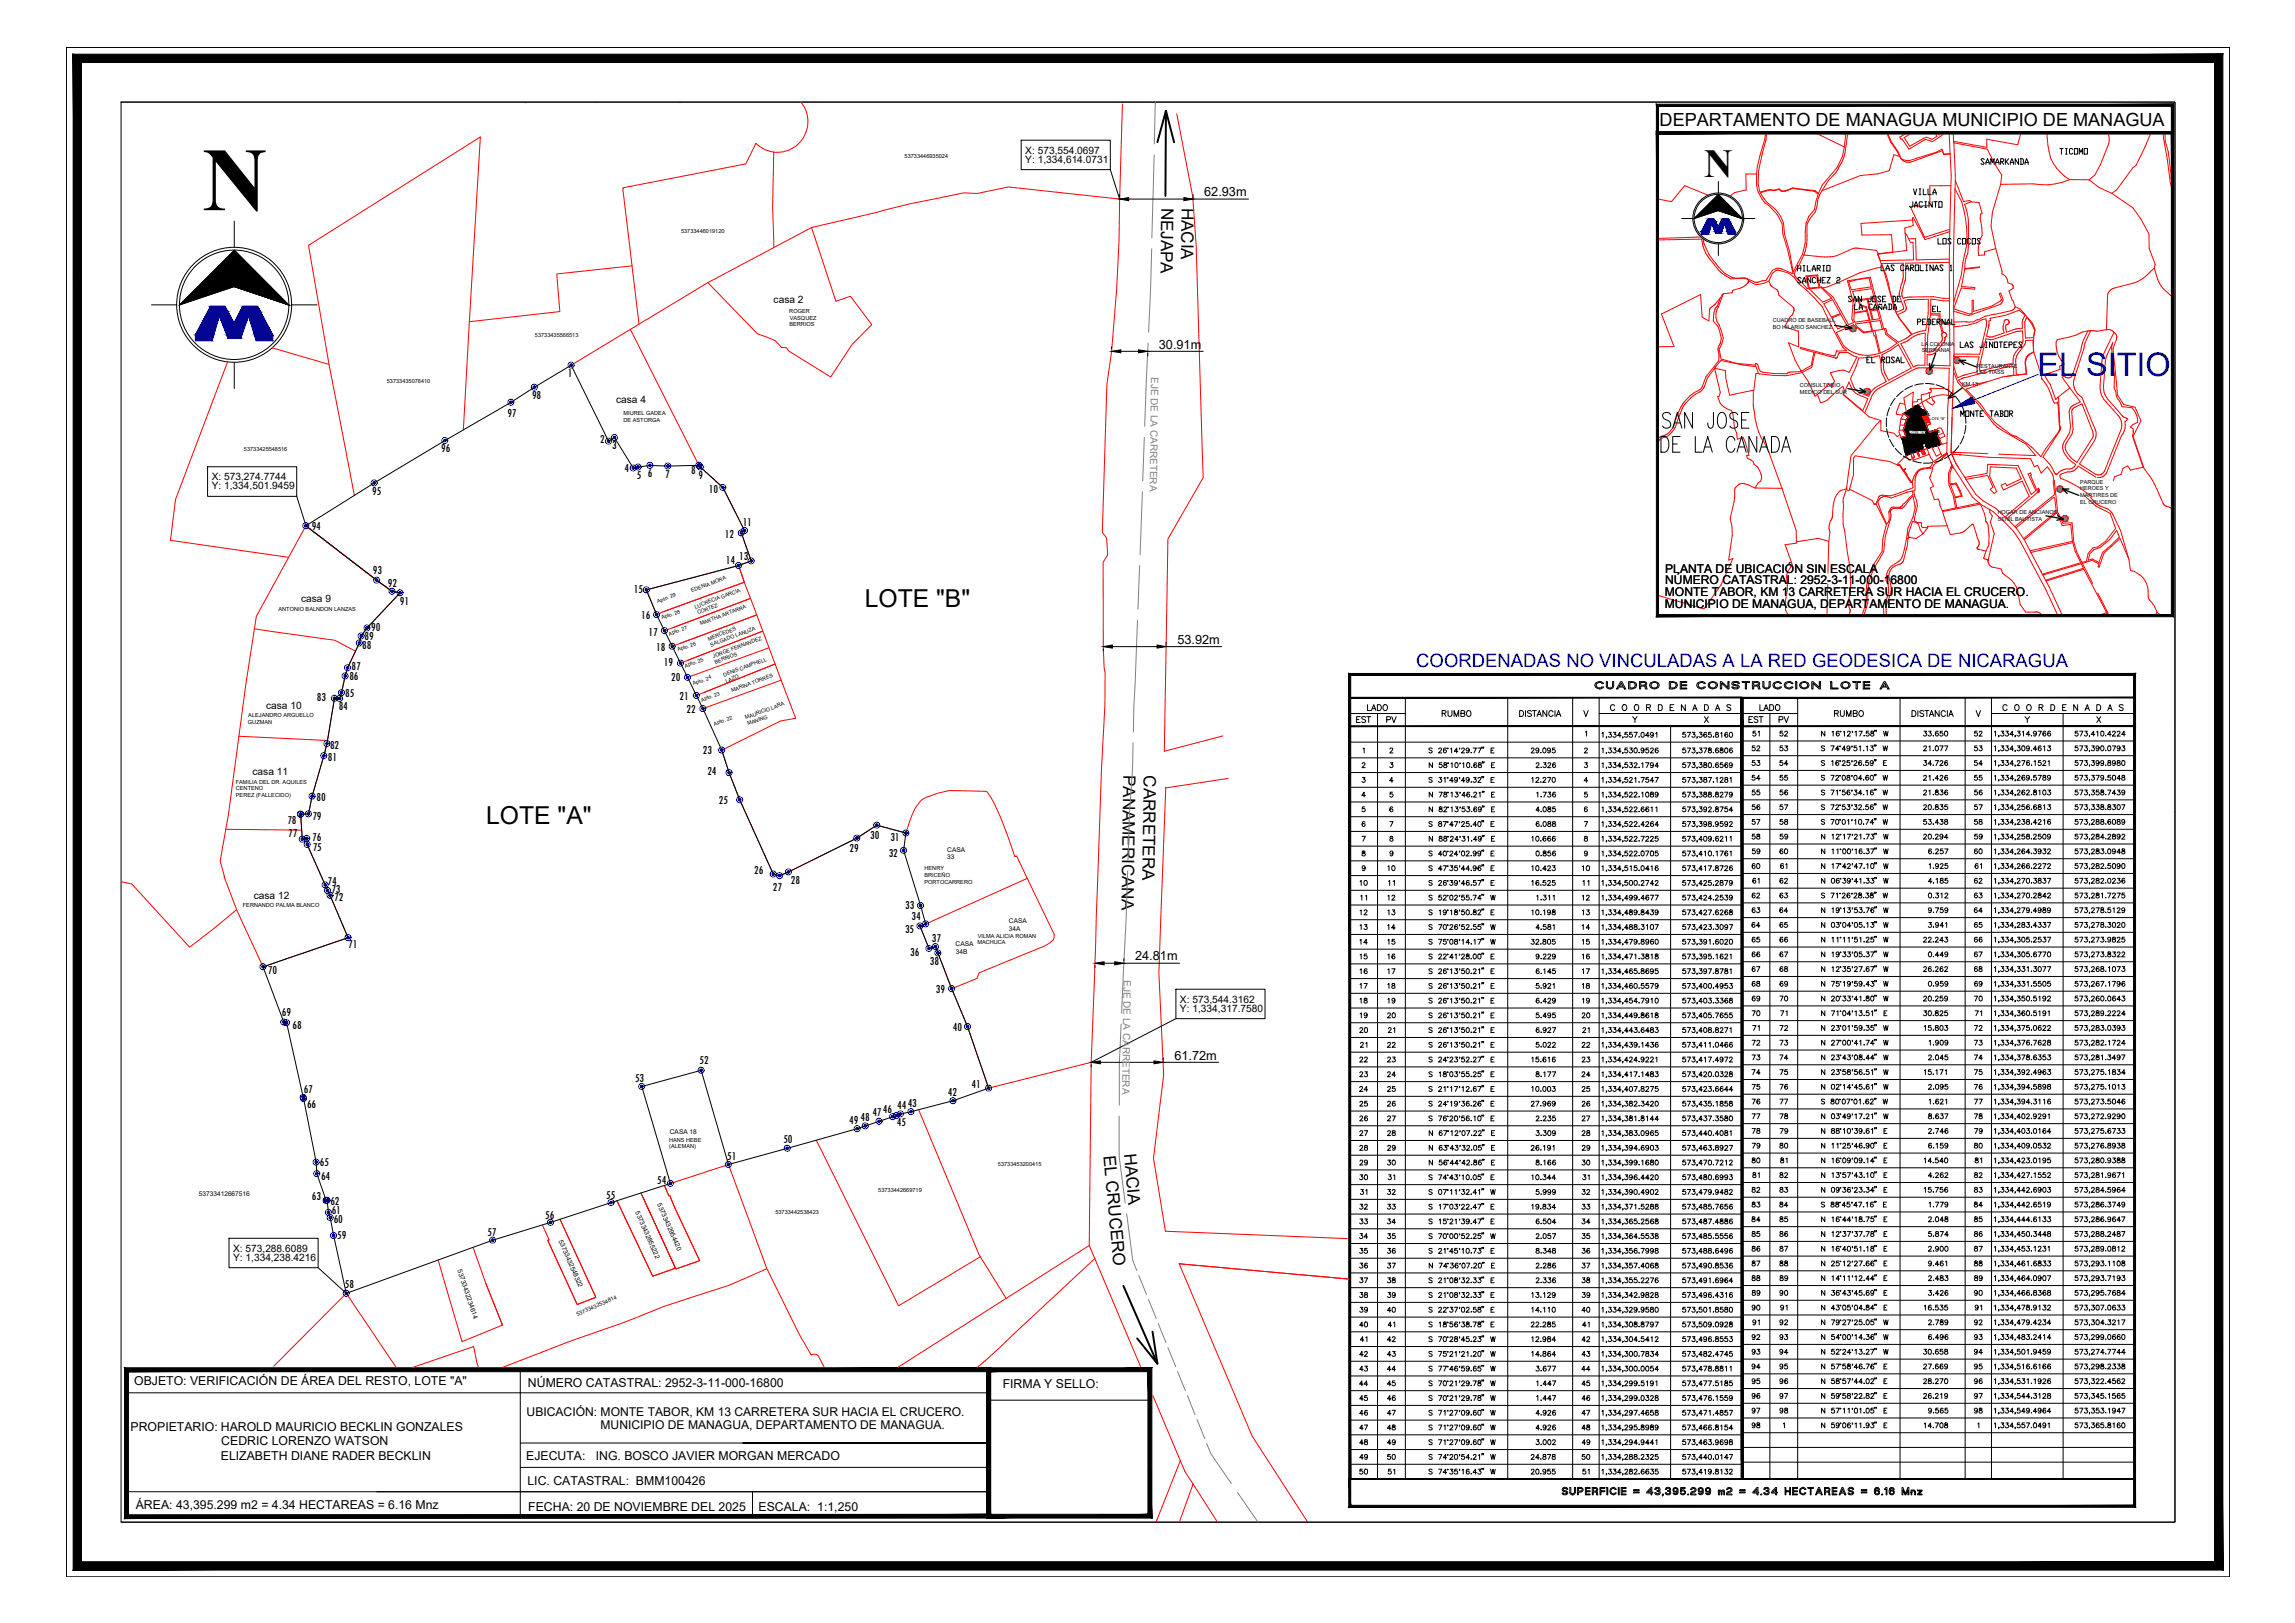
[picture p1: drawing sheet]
<svg xmlns="http://www.w3.org/2000/svg" width="594mm" height="420mm" viewBox="0 0 594 420" stroke-linecap="round" stroke-linejoin="round" font-family="sans-serif">
<defs><g id="words">
<text font-size="23.4" x="52.4" y="54.4">N</text>
<text font-size="10.3" x="441.2" y="45.8">N</text>
<text font-size="8.4" fill="#00f" x="527.4" y="97.4">EL SITIO</text>
<text font-size="7.9" x="429.3" y="112.2">SAN JOSE</text>
<text font-size="7.5" x="429" y="118.2">DE LA CANADA</text>
<text font-size="7.1" x="412.4" y="180.3">CUADRO DE CONSTRUCCION LOTE A</text>
<g font-size="6.4">
<text x="223.9" y="157.2">LOTE &quot;B&quot;</text>
<text x="125.9" y="213.3">LOTE &quot;A&quot;</text>
</g>
<g font-size="4.9">
<text x="350.3" y="188.4">EST</text>
<text x="358.1" y="188.4">PV</text>
<text x="451.9" y="188.4">EST</text>
<text x="459.7" y="188.4">PV</text>
</g>
<text font-size="4.8" fill="#00f" x="366.6" y="172.6">COORDENADAS NO VINCULADAS A LA RED GEODESICA DE NICARAGUA</text>
<text font-size="4.7" x="429.6" y="32.6">DEPARTAMENTO DE MANAGUA MUNICIPIO DE MANAGUA</text>
<g font-size="4.4">
<text x="300.7" y="53.7" transform="rotate(91 300.7 53.7)">NEJAPA</text>
<text x="305.9" y="53.8" transform="rotate(91 305.9 53.8)">HACIA</text>
<text x="499.5" y="81.8">EL</text>
<text x="353.1" y="185.2">LADO</text>
<text x="454.7" y="185.2">LADO</text>
<text x="372.5" y="186.6">RUMBO</text>
<text x="453" y="191.9">51</text>
<text x="459.7" y="191.9">52</text>
<text x="474.1" y="186.6">RUMBO</text>
<text x="510.1" y="191.9">52</text>
<text x="510.5" y="186.6">V</text>
<text x="290.8" y="200.6" transform="rotate(91 290.8 200.6)">PANAMERICANA</text>
<text x="296.1" y="200.8" transform="rotate(91 296.1 200.8)">CARRETERA</text>
<text x="452.6" y="203.2">54</text>
<text x="459.7" y="203.2">55</text>
<text x="510.1" y="203.2">55</text>
<text x="452.6" y="207.1">55</text>
<text x="459.7" y="207.1">56</text>
<text x="510.1" y="207.1">56</text>
<text x="452.6" y="211">56</text>
<text x="459.7" y="211">57</text>
<text x="510.1" y="211">57</text>
<text x="452.6" y="222.2">59</text>
<text x="452.6" y="226.1">60</text>
<text x="460" y="222.2">60</text>
<text x="460" y="226.1">61</text>
<text x="510.1" y="222.2">60</text>
<text x="510.5" y="226.1">61</text>
<text x="453" y="230">61</text>
<text x="460" y="230">62</text>
<text x="510.1" y="230">62</text>
<text x="351" y="238.1">12</text>
<text x="351.4" y="234.2">11</text>
<text x="358.4" y="234.2">12</text>
<text x="358.4" y="238.1">13</text>
<text x="408.9" y="234.2">12</text>
<text x="408.9" y="238.1">13</text>
<text x="351" y="242">13</text>
<text x="358.4" y="242">14</text>
<text x="408.5" y="242">14</text>
<text x="452.6" y="241.3">64</text>
<text x="452.6" y="245.2">65</text>
<text x="460" y="241.3">65</text>
<text x="460" y="245.2">66</text>
<text x="510.1" y="241.3">65</text>
<text x="510.1" y="245.2">66</text>
<text x="452.6" y="249.1">66</text>
<text x="460" y="249.1">67</text>
<text x="510.1" y="249.1">67</text>
<text x="351" y="253.3">16</text>
<text x="351" y="257.2">17</text>
<text x="358.4" y="253.3">17</text>
<text x="358.4" y="257.2">18</text>
<text x="408.9" y="253.3">17</text>
<text x="408.9" y="257.2">18</text>
<text x="351" y="261.1">18</text>
<text x="358.4" y="261.1">19</text>
<text x="408.9" y="261.1">19</text>
<text x="452.6" y="260.4">69</text>
<text x="459.7" y="260.4">70</text>
<text x="510.1" y="260.4">70</text>
<text x="452.6" y="264.2">70</text>
<text x="453" y="268.1">71</text>
<text x="459.7" y="268.1">72</text>
<text x="460" y="264.2">71</text>
<text x="510.1" y="268.1">72</text>
<text x="510.5" y="264.2">71</text>
<text x="351.4" y="272.3">21</text>
<text x="358.1" y="272.3">22</text>
<text x="408.5" y="272.3">22</text>
<text x="351" y="276.2">22</text>
<text x="351" y="280.1">23</text>
<text x="358.1" y="276.2">23</text>
<text x="358.1" y="280.1">24</text>
<text x="408.5" y="276.2">23</text>
<text x="408.5" y="280.1">24</text>
<text x="452.6" y="279.4">74</text>
<text x="459.7" y="279.4">75</text>
<text x="510.1" y="279.4">75</text>
<text x="452.6" y="283.3">75</text>
<text x="452.6" y="287.2">76</text>
<text x="459.7" y="283.3">76</text>
<text x="459.7" y="287.2">77</text>
<text x="510.1" y="283.3">76</text>
<text x="510.1" y="287.2">77</text>
<text x="351" y="291.4">26</text>
<text x="358.1" y="291.4">27</text>
<text x="408.5" y="291.4">27</text>
<text x="285.7" y="299.1" transform="rotate(85 285.7 299.1)">EL CRUCERO</text>
<text x="291" y="298.7" transform="rotate(85 291 298.7)">HACIA</text>
<text x="351" y="295.3">27</text>
<text x="351" y="299.2">28</text>
<text x="358.1" y="295.3">28</text>
<text x="358.4" y="299.2">29</text>
<text x="408.5" y="295.3">28</text>
<text x="408.5" y="299.2">29</text>
<text x="452.6" y="298.4">79</text>
<text x="459.7" y="298.4">80</text>
<text x="510.1" y="298.4">80</text>
<text x="452.6" y="302.3">80</text>
<text x="460" y="302.3">81</text>
<text x="510.5" y="302.3">81</text>
<text x="351.4" y="310.4">31</text>
<text x="358.1" y="310.4">32</text>
<text x="408.5" y="310.4">32</text>
<text x="456.5" y="306.2" transform="rotate(-90 456.5 306.2)">81</text>
<text x="459.7" y="306.2">82</text>
<text x="510.1" y="306.2">82</text>
<text x="351" y="314.3">32</text>
<text x="358.1" y="314.3">33</text>
<text x="408.5" y="314.3">33</text>
<text x="452.6" y="317.5">84</text>
<text x="459.7" y="317.5">85</text>
<text x="510.1" y="317.5">85</text>
<text x="351" y="318.2">33</text>
<text x="358.1" y="318.2">34</text>
<text x="408.5" y="318.2">34</text>
<text x="452.6" y="321.4">85</text>
<text x="459.7" y="321.4">86</text>
<text x="510.1" y="321.4">86</text>
<text x="351" y="329.5">36</text>
<text x="358.1" y="329.5">37</text>
<text x="408.5" y="329.5">37</text>
<text x="452.6" y="325.3">86</text>
<text x="459.7" y="325.3">87</text>
<text x="510.1" y="325.3">87</text>
<text x="351" y="333.4">37</text>
<text x="358.1" y="333.4">38</text>
<text x="408.5" y="333.4">38</text>
<text x="351" y="337.3">38</text>
<text x="358.4" y="337.3">39</text>
<text x="408.5" y="337.3">39</text>
<text x="452.6" y="336.5">89</text>
<text x="452.6" y="340.4">90</text>
<text x="459.7" y="336.5">90</text>
<text x="460" y="340.4">91</text>
<text x="510.1" y="336.5">90</text>
<text x="510.5" y="340.4">91</text>
<text x="453" y="344.3">91</text>
<text x="459.7" y="344.3">92</text>
<text x="510.1" y="344.3">92</text>
<text x="351" y="352.4">42</text>
<text x="351.4" y="348.5">41</text>
<text x="358.1" y="348.5">42</text>
<text x="358.1" y="352.4">43</text>
<text x="408.5" y="348.5">42</text>
<text x="408.5" y="352.4">43</text>
<text x="351" y="356.3">43</text>
<text x="358.1" y="356.3">44</text>
<text x="408.5" y="356.3">44</text>
<text x="452.6" y="355.6">94</text>
<text x="452.6" y="359.5">95</text>
<text x="459.7" y="355.6">95</text>
<text x="459.7" y="359.5">96</text>
<text x="510.1" y="355.6">95</text>
<text x="510.1" y="359.5">96</text>
<text x="452.6" y="363.4">96</text>
<text x="459.7" y="363.4">97</text>
<text x="510.1" y="363.4">97</text>
<text x="351" y="367.6">46</text>
<text x="351" y="371.5">47</text>
<text x="358.1" y="367.6">47</text>
<text x="358.1" y="371.5">48</text>
<text x="408.5" y="367.6">47</text>
<text x="408.5" y="371.5">48</text>
<text x="351" y="375.4">48</text>
<text x="358.4" y="375.4">49</text>
<text x="408.5" y="375.4">49</text>
</g>
<g font-size="4">
<text x="452.6" y="195.4">52</text>
<text x="459.7" y="195.4">53</text>
<text x="510.1" y="195.4">53</text>
<text x="452.6" y="199.3">53</text>
<text x="459.7" y="199.3">54</text>
<text x="510.1" y="199.3">54</text>
<text x="358.8" y="207.4">5</text>
<text x="358.8" y="211.3">6</text>
<text x="452.6" y="214.5">57</text>
<text x="459.7" y="214.5">58</text>
<text x="510.1" y="214.5">58</text>
<text x="452.6" y="218.4">58</text>
<text x="460" y="218.4">59</text>
<text x="510.1" y="218.4">59</text>
<text x="358.4" y="226.5">10</text>
<text x="408.9" y="226.5">10</text>
<text x="351" y="230.4">10</text>
<text x="358.4" y="230.4">11</text>
<text x="408.9" y="230.4">11</text>
<text x="452.6" y="233.5">62</text>
<text x="460" y="233.5">63</text>
<text x="498.1" y="233.5">0.312</text>
<text x="510.1" y="233.5">63</text>
<text x="452.6" y="237.4">63</text>
<text x="459.7" y="237.4">64</text>
<text x="498.1" y="237.4">9.759</text>
<text x="510.1" y="237.4">64</text>
<text x="351" y="245.5">14</text>
<text x="358.4" y="245.5">15</text>
<text x="408.9" y="245.5">15</text>
<text x="351" y="249.4">15</text>
<text x="358.4" y="249.4">16</text>
<text x="408.9" y="249.4">16</text>
<text x="452.6" y="252.6">67</text>
<text x="452.6" y="256.5">68</text>
<text x="460" y="252.6">68</text>
<text x="460" y="256.5">69</text>
<text x="498.1" y="256.5">0.959</text>
<text x="510.1" y="252.6">68</text>
<text x="510.1" y="256.5">69</text>
<text x="351" y="264.6">19</text>
<text x="351" y="268.5">20</text>
<text x="358.1" y="264.6">20</text>
<text x="358.4" y="268.5">21</text>
<text x="408.5" y="264.6">20</text>
<text x="408.9" y="268.5">21</text>
<text x="452.6" y="271.6">72</text>
<text x="452.6" y="275.5">73</text>
<text x="459.7" y="271.6">73</text>
<text x="459.7" y="275.5">74</text>
<text x="498.1" y="275.5">2.045</text>
<text x="510.1" y="271.6">73</text>
<text x="510.1" y="275.5">74</text>
<text x="351" y="283.6">24</text>
<text x="351" y="287.5">25</text>
<text x="358.1" y="283.6">25</text>
<text x="358.1" y="287.5">26</text>
<text x="408.5" y="283.6">25</text>
<text x="408.5" y="287.5">26</text>
<text x="452.6" y="290.7">77</text>
<text x="459.7" y="290.7">78</text>
<text x="498.1" y="290.7">8.637</text>
<text x="510.1" y="290.7">78</text>
<text x="452.6" y="294.6">78</text>
<text x="460" y="294.6">79</text>
<text x="498.1" y="294.6">2.746</text>
<text x="510.1" y="294.6">79</text>
<text x="351" y="302.7">29</text>
<text x="358.1" y="302.7">30</text>
<text x="408.5" y="302.7">30</text>
<text x="351" y="306.6">30</text>
<text x="358.4" y="306.6">31</text>
<text x="408.9" y="306.6">31</text>
<text x="452.6" y="309.7">82</text>
<text x="459.7" y="309.7">83</text>
<text x="510.1" y="309.7">83</text>
<text x="452.6" y="313.6">83</text>
<text x="459.7" y="313.6">84</text>
<text x="510.1" y="313.6">84</text>
<text x="351" y="321.7">34</text>
<text x="358.1" y="321.7">35</text>
<text x="408.5" y="321.7">35</text>
<text x="351" y="325.6">35</text>
<text x="358.1" y="325.6">36</text>
<text x="408.5" y="325.6">36</text>
<text x="452.6" y="328.8">87</text>
<text x="459.7" y="328.8">88</text>
<text x="510.1" y="328.8">88</text>
<text x="452.6" y="332.7">88</text>
<text x="460" y="332.7">89</text>
<text x="498.1" y="332.7">2.483</text>
<text x="510.1" y="332.7">89</text>
<text x="351" y="340.8">39</text>
<text x="358.1" y="340.8">40</text>
<text x="408.5" y="340.8">40</text>
<text x="351" y="344.7">40</text>
<text x="358.4" y="344.7">41</text>
<text x="408.9" y="344.7">41</text>
<text x="452.6" y="347.8">92</text>
<text x="459.7" y="347.8">93</text>
<text x="510.1" y="347.8">93</text>
<text x="452.6" y="351.7">93</text>
<text x="459.7" y="351.7">94</text>
<text x="510.1" y="351.7">94</text>
<text x="351" y="359.8">44</text>
<text x="358.1" y="359.8">45</text>
<text x="408.5" y="359.8">45</text>
<text x="351" y="363.7">45</text>
<text x="358.1" y="363.7">46</text>
<text x="408.5" y="363.7">46</text>
<text x="452.6" y="366.9">97</text>
<text x="452.6" y="370.8">98</text>
<text x="459.7" y="366.9">98</text>
<text x="498.1" y="366.9">9.565</text>
<text x="510.1" y="366.9">98</text>
<text x="351" y="378.9">49</text>
<text x="351" y="382.8">50</text>
<text x="358.1" y="378.9">50</text>
<text x="358.4" y="382.8">51</text>
<text x="408.5" y="378.9">50</text>
<text x="408.9" y="382.8">51</text>
</g>
<g font-size="3.3">
<text x="311.7" y="50.8">62.93m</text>
<text x="300" y="90.2">30.91m</text>
<text x="304.8" y="166.6">53.92m</text>
<text x="293.8" y="248.6">24.81m</text>
<text x="304" y="274.3">61.72m</text>
</g>
<g font-size="3.2">
<text x="147" y="97.7">1</text>
<text x="131.3" y="107.9">97</text>
<text x="137.7" y="103.3">98</text>
<text x="114.2" y="117">96</text>
<text x="155.3" y="114.6">2</text>
<text x="158.5" y="116.3">3</text>
<text x="161.7" y="122.3">4</text>
<text x="164.9" y="123.9">5</text>
<text x="167.7" y="123.4">6</text>
<text x="172.1" y="123.6">7</text>
<text x="178.9" y="122.6">8</text>
<text x="180.8" y="123.9">9</text>
<text x="96.4" y="128.2">95</text>
<text x="183.5" y="127.7">10</text>
<text x="80.7" y="137.2">94</text>
<text x="192.2" y="136.1">11</text>
<text x="187.6" y="139.2">12</text>
<text x="96.5" y="148.6">93</text>
<text x="187.9" y="145.9">14</text>
<text x="191.4" y="145">13</text>
<text x="100.4" y="151.9">92</text>
<text x="164.1" y="153.4">15</text>
<text x="103.5" y="156.6">91</text>
<text x="166" y="160.3">16</text>
<text x="94.4" y="165.7">89</text>
<text x="96.1" y="163.5">90</text>
<text x="167.9" y="164.5">17</text>
<text x="91" y="173.5">87</text>
<text x="93.7" y="168.1">88</text>
<text x="169.9" y="168.5">18</text>
<text x="171.8" y="172.5">19</text>
<text x="90.4" y="176">86</text>
<text x="173.8" y="176.4">20</text>
<text x="82.1" y="181.5">83</text>
<text x="87.7" y="183.8">84</text>
<text x="89.4" y="180.4">85</text>
<text x="175.9" y="181.1">21</text>
<text x="177.7" y="184.5">22</text>
<text x="84.9" y="197.1">81</text>
<text x="85.4" y="193.8">82</text>
<text x="181.9" y="195.2">23</text>
<text x="183.1" y="200.6">24</text>
<text x="81.9" y="207.4">80</text>
<text x="186.1" y="208.2">25</text>
<text x="74.4" y="213.4">78</text>
<text x="80.9" y="212.3">79</text>
<text x="74.6" y="216.8">77</text>
<text x="80.8" y="217.6">76</text>
<text x="81" y="220.2">75</text>
<text x="219.9" y="220.7">29</text>
<text x="225.3" y="217.1">30</text>
<text x="230.1" y="221.8">32</text>
<text x="230.5" y="217.6">31</text>
<text x="195.3" y="226.4">26</text>
<text x="84.8" y="229.2">74</text>
<text x="85.8" y="231.2">73</text>
<text x="86.5" y="233.4">72</text>
<text x="200" y="230.6">27</text>
<text x="204.7" y="229">28</text>
<text x="234.3" y="235.4">33</text>
<text x="236" y="238.2">34</text>
<text x="90.1" y="245.5">71</text>
<text x="234.3" y="241.6">35</text>
<text x="241.2" y="243.8">37</text>
<text x="235.6" y="247.6">36</text>
<text x="240.7" y="249.8">38</text>
<text x="69.3" y="252.2">70</text>
<text x="242.2" y="257.2">39</text>
<text x="73" y="262.9">69</text>
<text x="75.7" y="266.4">68</text>
<text x="246.7" y="266.9">40</text>
<text x="181.1" y="275.4">52</text>
<text x="164.4" y="280">53</text>
<text x="251.5" y="281.8">41</text>
<text x="78.6" y="283">67</text>
<text x="79.5" y="286.8">66</text>
<text x="232.3" y="287.1">4443</text>
<text x="245.3" y="283.6">42</text>
<text x="219.9" y="290.9">4948</text>
<text x="225.8" y="289">47</text>
<text x="228.5" y="288.1">46</text>
<text x="232.2" y="291.5">45</text>
<text x="202.8" y="295.9">50</text>
<text x="82.8" y="301.8">65</text>
<text x="83.1" y="305.6">64</text>
<text x="188.3" y="300.2">51</text>
<text x="80.7" y="310.5">63</text>
<text x="85.5" y="311.9">62</text>
<text x="156.9" y="310.3">55</text>
<text x="170.1" y="306.5">54</text>
<text x="85.9" y="314.3">61</text>
<text x="86.4" y="316.5">60</text>
<text x="141.2" y="315.5">56</text>
<text x="87.3" y="320.6">59</text>
<text x="126.2" y="319.9">57</text>
<text x="89.3" y="333.4">58</text>
<text x="34.7" y="358.5">OBJETO: VERIFICACIÓN DE ÁREA DEL RESTO, LOTE &quot;A&quot;</text>
<text x="136.7" y="359.2">NÚMERO CATASTRAL: 2952-3-11-000-16800</text>
<text x="259.6" y="359.4">FIRMA Y SELLO:</text>
<text x="33.8" y="370.3">PROPIETARIO: HAROLD MAURICIO BECKLIN GONZALES</text>
<text x="57.3" y="374.2">CEDRIC LORENZO WATSON</text>
<text x="136.2" y="378">EJECUTA:</text>
<text x="154.2" y="378">ING. BOSCO JAVIER MORGAN MERCADO</text>
<text x="57.2" y="378">ELIZABETH DIANE RADER BECKLIN</text>
<text x="136.5" y="384.4">LIC. CATASTRAL: BMM100426</text>
<text x="35.2" y="390.7">ÁREA: 43,395.299 m2 = 4.34 HECTAREAS = 6.16 Mnz</text>
<text x="136.8" y="391.1">FECHA: 20 DE NOVIEMBRE DEL 2025</text>
<text x="196.4" y="391">ESCALA: 1:1,250</text>
</g>
<g font-size="3.1">
<text x="431.1" y="148.2">PLANTA DE UBICACIÓN SIN ESCALA</text>
<text x="431" y="154.4">MONTE TABOR, KM 13 CARRETERA SUR HACIA EL CRUCERO.</text>
<text x="431.1" y="151.2">NÚMERO CATASTRAL: 2952-3-11-000-16800</text>
<text x="431" y="157.4">MUNICIPIO DE MANAGUA, DEPARTAMENTO DE MANAGUA.</text>
<text x="136.3" y="366.5">UBICACIÓN: MONTE TABOR, KM 13 CARRETERA SUR HACIA EL CRUCERO.</text>
<text x="155.5" y="370">MUNICIPIO DE MANAGUA, DEPARTAMENTO DE MANAGUA.</text>
</g>
<g font-size="2.6">
<text x="265.4" y="39.8">X: 573,554.0697</text>
<text x="265.4" y="42.2">Y: 1,334,614.0731</text>
<text x="200.3" y="78.5">casa 2</text>
<text x="159.5" y="104.4">casa 4</text>
<text x="54.8" y="124.4">X: 573,274.7744</text>
<text x="54.8" y="126.7">Y: 1,334,501.9459</text>
<text x="77.9" y="156">casa 9</text>
<text x="68.9" y="183.5">casa 10</text>
<text x="65.4" y="200.7">casa 11</text>
<text x="65.7" y="232.6">casa 12</text>
<text x="305.4" y="262">Y: 1,334,317.7580</text>
<text x="305.4" y="259.6">X: 573,544.3162</text>
<text x="60.3" y="326.4">Y: 1,334,238.4216</text>
<text x="60.3" y="324.1">X: 573,288.6089</text>
</g>
<g font-size="2.6" fill="#808080">
<text x="298" y="97.6" transform="rotate(91 298 97.6)">EJE DE LA CARRETERA</text>
<text x="290.9" y="253.7" transform="rotate(91 290.9 253.7)">EJE DE LA CARRETERA</text>
</g>
<g font-size="1.7">
<text x="245.2" y="220.4">CASA</text>
<text x="245.2" y="222.5">33</text>
<text x="261.2" y="238.9">CASA</text>
<text x="247.4" y="244.9">CASA</text>
<text x="261.2" y="241">34A</text>
<text x="247.4" y="246.9">34B</text>
<text x="173.4" y="293.7">CASA 18</text>
<text x="51.4" y="309.7">53733412667516</text>
<text x="170.1" y="311.8" transform="rotate(66 170.1 311.8)">53733432954420</text>
<text x="164.4" y="313.8" transform="rotate(66 164.4 313.8)">53733432855222</text>
<text x="144.6" y="321.2" transform="rotate(66 144.6 321.2)">53733432548322</text>
<text x="118.4" y="328.9" transform="rotate(71 118.4 328.9)">53733432234614</text>
</g>
<g font-size="1.4">
<text x="234.2" y="40.9">53733446935024</text>
<text x="176.3" y="60.4">53733446019120</text>
<text x="204.3" y="81">ROGER</text>
<text x="204.4" y="82.7">VASQUEZ</text>
<text x="458.9" y="83.5">CUADRO DE BASEBALL</text>
<text x="138.5" y="87.3">53733435566513</text>
<text x="204.4" y="84.5">BERRIOS</text>
<text x="458.9" y="85.2">BO HILARIO SANCHEZ</text>
<text x="497.4" y="89.5">LA COLONIA</text>
<text x="497.5" y="91.2">SERRANIA</text>
<text x="511.7" y="95.2">RESTAURANTE</text>
<text x="100.1" y="99">53733435078410</text>
<text x="465.9" y="101.9">MEDICO DEL SUR</text>
<text x="465.9" y="100.2">CONSULTORIO</text>
<text x="507.9" y="99.9">KM 13</text>
<text x="511.7" y="96.9">LAS TIASS</text>
<text x="161.4" y="107.5">MIUREL GADEA</text>
<text x="161.4" y="109.3">DE ASTORGA</text>
<text x="63.1" y="116.8">53733425548516</text>
<text x="538.5" y="125.2">PARQUE</text>
<text x="538.5" y="127">HEROES Y</text>
<text x="538.5" y="128.7">MARTIRES DE</text>
<text x="538.5" y="130.4">EL CRUCERO</text>
<text x="517.1" y="133.1">HOGAR DE ANCIANOS</text>
<text x="517.2" y="134.8">SENIL BAUTISTA</text>
<text x="179.1" y="153.3" transform="rotate(-21 179.1 153.3)">EDENIA MORA</text>
<text x="72.1" y="158.1">ANTONIO BALNDON LANZAS</text>
<text x="170.3" y="156.1" transform="rotate(-21 170.3 156.1)">Apto. 29</text>
<text x="171.4" y="160.4" transform="rotate(-20 171.4 160.4)">Apto. 28</text>
<text x="180.1" y="157.5" transform="rotate(-21 180.1 157.5)">LUCRECIA GARCIA</text>
<text x="180.7" y="159.1" transform="rotate(-21 180.7 159.1)">CORTEZ</text>
<text x="181.4" y="161.9" transform="rotate(-21 181.4 161.9)">MARTHA ARTARRA</text>
<text x="173.3" y="164.5" transform="rotate(-20 173.3 164.5)">Apto. 27</text>
<text x="183.4" y="165.8" transform="rotate(-21 183.4 165.8)">MERCEDES</text>
<text x="184.1" y="167.4" transform="rotate(-21 184.1 167.4)">SALGADO LANUZA</text>
<text x="175.5" y="168.6" transform="rotate(-20 175.5 168.6)">Apto. 26</text>
<text x="177.5" y="172.8" transform="rotate(-21 177.5 172.8)">Apto. 25</text>
<text x="184.7" y="170.3" transform="rotate(-21 184.7 170.3)">JORGE FERNANDEZ</text>
<text x="185.2" y="171.8" transform="rotate(-21 185.2 171.8)">BERRIOS</text>
<text x="179.5" y="177.4" transform="rotate(-21 179.5 177.4)">Apto. 24</text>
<text x="187.5" y="175.2" transform="rotate(-21 187.5 175.2)">DENIS CAMPHELL</text>
<text x="188.1" y="176.7" transform="rotate(-21 188.1 176.7)">LAZO</text>
<text x="189.5" y="179.2" transform="rotate(-21 189.5 179.2)">MARINA TORRES</text>
<text x="64.3" y="185.6">ALEJANDRO ARGUELLO</text>
<text x="181.7" y="181.6" transform="rotate(-21 181.7 181.6)">Apto. 23</text>
<text x="64.2" y="187.3">GUZMAN</text>
<text x="185" y="187.8" transform="rotate(-21 185 187.8)">Apto. 22</text>
<text x="193.1" y="186.2" transform="rotate(-21 193.1 186.2)">MAURICIO LARA</text>
<text x="193.7" y="187.8" transform="rotate(-20 193.7 187.8)">MANING</text>
<text x="61" y="202.8">FAMILIA DEL DR. AQUILES</text>
<text x="61.1" y="204.6">CENTENO</text>
<text x="61.1" y="206.3">PEREZ (FALLECIDO)</text>
<text x="239.3" y="225.1">HENRY</text>
<text x="239.3" y="227.1">BRICEÑO</text>
<text x="239.3" y="228.8">PORTOCARRERO</text>
<text x="62.9" y="234.8">FERNANDO PALMA BLANCO</text>
<text x="253" y="244.4">MACHUCA</text>
<text x="253.1" y="242.7">VILMA ALICIA ROMAN</text>
<text x="173.2" y="295.5">HANS HEBE</text>
<text x="173.2" y="297.3">(ALEMAN)</text>
<text x="258.3" y="302">53733453200415</text>
<text x="227.3" y="308.6">53733442669719</text>
<text x="200.7" y="314.3">53733442538423</text>
<text x="149.5" y="340.7" transform="rotate(-23 149.5 340.7)">53733432534814</text>
</g>
<g font-size="1">
<text x="494.3" y="112.2">LOTE &quot;A&quot;</text>
<text x="499.5" y="108.8">LOTE &quot;B&quot;</text>
</g>
</g></defs>
<!-- layer: 0 -->
<g fill="none" stroke="#000" stroke-width=".26">
<path d="M17.2 12.3h559.9v395.9h-559.9zM31.3 26.4h531.7v367.7h-531.7M31.3 26.4h531.7v367.7h-531.7zM264.3 36.3h23.1v7.6h-23.1zM287.4 43.9l2.4 7.6M289.8 50.3v.6M292.2 51.5h14.3M308.8 50.3v1M308.8 51.5h14.4M287.8 89.8v.6M290.1 90.9h4.6M297.1 91.4v.7"/>
<path d="M297.1 90.9h14.4M492.8 107l3.8-2.3 .9 1.5 .9-.1 .3 .4 .4 1-1.5 .4 1.4 3 .5 1.1 1.4-.7 .4 .1 .2 1.3 1 2.3-3.7 1.1-.4-1.3-.8 .2 .4 1.4-4.6 1.6-.9-3.9-.3-.8 1.2-.4-.7-1.8 .8-2.4 .6-.7zM53.7 120.8h23.1v7.7h-23.1zM76.8 128.5l2.4 7.7M79.2 136.1l17.7-11.1 18.3-10.9 17.1-9.9 6-3.9 9.5-5.8 9.7 19.7 1.6-.9 4.8 7.9 4.3-.7 4.7 .2 8-.2 6.2 5.7 5.6 11.1-.8 .7 2.6 7.2-3.3 1.2-23.9 6.3a301.2 301.2 0 0 0 10.7 22.7l4 8 4.8 10.8 1.9 5.8 2.8 7.1 8.7 19.2 1.6 .4 2.3-1 17.7-8.7 5.2-3.4 7.5 2.1-.6 4.4 5.7 19.1-1.5 .5 2.4 5.8 1.7-.4 4.2 10.9 4.1 9.8 5.4 15.9-9.2 3.3-13.6 3.4-11.2 3.8-33.3 9.3-7.1-24.4-15.4 4.2 7.4 25.1-31 10.1-15 4.6-37.9 13.7-4.1-19.6-.5-1.3-.3-3.2-.3 .1-2.4-7-.2-2.9-3.2-16.5-4.4-19.6-.7-.2-5.4-14.3 22-7.5-4.7-11-5.9-13.2-.1-1.5-1.2 .2-.4-6.5 2.1-.1 .9-4.6 3.8-13.6 2-11.7h1.3l2.1-7.9 3-6.4 .5-1.9 1.5-2 8.6-9.1-2.1-.4zM285.6 168v.5M288 167.4h11.5M301.9 166.2v.9M301.9 167.4h14.3M283.4 250v.5M285.8 249.4h2.8M290.9 248.2v.6"/>
<path d="M290.9 249.4h14.4M304.4 256.1h23.1v7.6h-23.1zM282.5 275.6v.6M284.8 275h13.9M301.1 273.8v.7M301.1 275h14.3M304.4 263.7l-21.9 11.3M59.3 320.6h23.1v7.6h-23.1zM82.4 328.2l7.2 6.6"/>
</g>
<g fill="#000" stroke="#000" stroke-width=".26">
<path d="M289.8 51.5l2.4-.3v.8zM306.5 51.2l2.3 .3-2.3 .5zM287.8 90.9l2.3-.3v.7zM294.7 90.6l2.4 .3-2.4 .4zM492.5 114.1h9.7zM492.8 111.1h6.3zM493.2 117.2h2.5zM494 108h3.6zM496 105l.6-.3 .1 .3zM497.6 106.1h.3zM498 106.1h.4zM498.7 115.9l.2 .2z"/>
<path d="M498.7 115.9h.9l-.7 .2zM500.8 111.4h.4zM285.6 167.4l2.4-.4v.8zM299.5 167l2.4 .4-2.4 .4zM283.4 249.4l2.4-.4v.8zM288.6 249l2.3 .4-2.3 .4zM282.5 275l2.3-.4v.8zM298.7 274.6l2.4 .4-2.4 .4z"/>
<path d="M429.3 34.1l-.5 .5 133.3-.5zM428.8 34.6l133.3-.5 .5 .5zM562.1 27.5v6.6l.5 .5zM562.1 27.5l.5-.5v7.6zM429.3 27.5h132.8l.5-.5zM428.8 27h133.8l-133.3 .5zM428.8 27l.5 7.1v-6.6zM428.8 27l.5 7.1-.5 .5z"/>
<path d="M429.3 34.6h132.8l.5-.5zM428.8 34.1h133.8l-133.3 .5zM428.8 34.1l.5 125v-124.5zM428.8 34.1l.5 125-.5 .6zM429.3 159.1l-.5 .6 133.3-.6zM428.8 159.7l133.3-.6 .5 .6zM562.1 34.6v124.5l.5 .6zM562.1 34.6l.5-.5v125.6z"/>
<path d="M492.8 111.5h1.3zM492.8 111.5h1.3z"/>
<path d="M493.2 112.5h8.3zM493.2 112.5h8.3z"/>
<path d="M493.2 117.2h2.2zM493.2 117.2h2.2l-2 .8z"/>
<path d="M492.7 111.4l1.4 .1zM492.7 111.4l1.4 .1z"/>
<path d="M492.8 111.5l1.3 .1zM492.8 111.5l1.3 .1z"/>
<path d="M492.8 111.6l1.3 .6v-.6zM492.8 111.6l1.3 .6h-1z"/>
<path d="M493.1 112.2h1zM493.1 112.2h1z"/>
<path d="M493.1 112.2l1 .1zM493.1 112.2l1 .1z"/>
<path d="M493.1 112.3l1 .2v-.2zM493.1 112.3l1 .2h-.9z"/>
<path d="M494.8 105.8h2.3zM494.8 105.8h2.3z"/>
<path d="M493.2 116.9l2.5 .3 .6-.3zM493.2 116.9l2.5 .3h-2.5z"/>
<path d="M493.1 116.9h3.4zM493.1 116.9h3.2z"/>
<path d="M496 105l.8 .3-.1-.3zM495.7 105.3l.3-.3 .8 .3z"/>
<path d="M493.1 116.8h3.6zM493.1 116.8l3.4 .1z"/>
<path d="M495.7 105.3l1.4 .5-.3-.5zM494.8 105.8l.9-.5 1.4 .5z"/>
<path d="M493.1 116.7h4zM493.1 116.7l3.6 .1z"/>
<path d="M494.8 105.8l2.6 .4-.2-.4zM494.1 106.2l.7-.4 2.6 .4z"/>
<path d="M493.1 116.6h4.2zM493.1 116.6l4 .1z"/>
<path d="M494.1 106.2h3.4zM494.1 106.2h3.4z"/>
<path d="M492.7 115l4.9 .2v-.2zM492.7 115l4.9 .2h-4.9z"/>
<path d="M497.6 106.1h.3zM497.6 106.1h.3z"/>
<path d="M494 107.9l3.6 .1zM494 107.9l3.6 .1zM494 108h3.6z"/>
<path d="M494.1 108l3.7 .3-.2-.3zM494.1 108l3.7 .3h-4z"/>
<path d="M492.7 115.2h4.9zM492.7 115.2h4.9z"/>
<path d="M492.8 115.2l5.1 .9-.3-.9zM492.8 115.2l5.1 .9h-5z"/>
<path d="M493.8 108.3l4.1 .2-.1-.2zM493.8 108.3l4.1 .2h-4.2z"/>
<path d="M493.7 108.5h4.2zM493.7 108.5h4.2z"/>
<path d="M493.6 108.5l4.3 .1zM493.6 108.5l4.3 .1z"/>
<path d="M492.9 116.1l5 .2v-.2zM492.9 116.1l5 .2h-5z"/>
<path d="M493.6 108.6l4.4 .1zM493.6 108.6l4.4 .1z"/>
<path d="M492.9 116.3l5.1 .1zM492.9 116.3l5.1 .1z"/>
<path d="M493.5 108.7h4.5zM493.5 108.7h4.5z"/>
<path d="M493 116.4l4.3 .2 .7-.2zM493 116.4l4.3 .2h-4.2z"/>
<path d="M493.5 108.7l4.6 .3-.1-.3zM493.5 108.7l4.6 .3h-4.7z"/>
<path d="M493.4 109l4.8 .1zM493.4 109l4.8 .1z"/>
<path d="M493.8 107.8h4.4zM493.8 107.8l3.8 .1z"/>
<path d="M493.4 109.1h4.8zM493.4 109.1h4.8z"/>
<path d="M493.4 109.1l4.8 .1zM493.4 109.1l4.8 .1z"/>
<path d="M493.3 109.2l5 .2-.1-.2zM493.3 109.2l5 .2h-5z"/>
<path d="M493.3 109.4h5.1zM493.3 109.4h5.1z"/>
<path d="M493.3 109.4l5.1 .1zM493.3 109.4l5.1 .1zM493.3 109.5h5.1zM493.3 109.5h5.1z"/>
<path d="M493.2 109.5l5.2 .1zM493.2 109.5l5.2 .1h-5.2z"/>
<path d="M498 106.1h.4zM497.9 106.1h.5z"/>
<path d="M497.6 106.1l.8 .1zM497.5 106.2h.9z"/>
<path d="M497.5 106.2h.9zM497.5 106.2h.9z"/>
<path d="M492.6 114.8l5 .2 .8-.2zM492.6 114.8l5 .2h-4.9z"/>
<path d="M494.1 106.2l4.6 .2-.3-.2zM493.7 106.4l.4-.2 4.6 .2z"/>
<path d="M493.2 109.6l5.5 .5-.3-.5zM493.2 109.6l5.5 .5h-5.6z"/>
<path d="M493.7 106.4l5 .1zM493.7 106.4l5 .1z"/>
<path d="M493.1 110.1l5.6 .1zM493.1 110.1l5.6 .1z"/>
<path d="M493.1 110.2l5.6 .1zM493.1 110.2l5.6 .1z"/>
<path d="M493.7 106.5l5.3 .5-.3-.5zM492.8 107l.9-.5 5.3 .5z"/>
<path d="M493 110.3l5.8 .2-.1-.2zM493 110.3l5.8 .2h-5.8z"/>
<path d="M493 110.5l6 .4-.2-.4zM493 110.5l6 .4h-6.1z"/>
<path d="M493.5 107.6l4.7 .2 .8-.2zM493.5 107.6l4.7 .2h-4.4z"/>
<path d="M492.9 110.9h6.1zM492.9 110.9h6.1z"/>
<path d="M492.9 110.9l6.2 .2-.1-.2zM492.9 110.9l6.2 .2h-6.3zM492.7 111.1h6.4z"/>
<path d="M492.8 107l6.2 .1zM492.8 107l6.2 .1z"/>
<path d="M492.9 107.1l6.2 .4-.1-.4zM492.9 107.1l6.2 .4h-5.6z"/>
<path d="M492.9 107.1h6.1zM492.9 107.1h6.1z"/>
<path d="M492.7 111.1l6.5 .3-.1-.3zM492.7 111.1l6.5 .3h-6.5z"/>
<path d="M493.5 107.5h5.6zM493.5 107.5l5.5 .1z"/>
<path d="M498.5 111.4l1 .6-.3-.6zM498.5 111.4l1 .6h-1z"/>
<path d="M498.5 112h1zM498.5 112h1z"/>
<path d="M498.7 115.6l.9 .3 1-.3zM498.7 115.6l.9 .3h-.9z"/>
<path d="M498.7 115.6h2.1zM498.7 115.6h1.9z"/>
<path d="M498.6 115.5h2.3zM498.6 115.5l2.2 .1z"/>
<path d="M498.6 115.5h2.6zM498.6 115.5h2.3z"/>
<path d="M500.8 111.4h.5zM500.8 111.4h.5z"/>
<path d="M498.6 115.4h2.6zM498.6 115.4h2.7z"/>
<path d="M498.6 115.4h2.6zM498.6 115.4l2.6 .1z"/>
<path d="M500.8 111.4l.5 .1zM500.6 111.5h.7z"/>
<path d="M500.6 111.5l.7 .1v-.1zM500.3 111.6l.3-.1 .7 .1z"/>
<path d="M500.3 111.6l1.1 .3-.1-.3zM499.7 111.9l.6-.3 1.1 .3z"/>
<path d="M499.7 111.9l1.7 .1zM499.6 112h1.8z"/>
<path d="M499.6 112h1.8zM499.5 112h1.9z"/>
<path d="M498.5 112l3 .5-.1-.5zM498.5 112l3 .5h-3z"/>
<path d="M498.6 115.4h2.8zM498.6 115.4h2.7z"/>
<path d="M493.2 112.5l8.4 .2-.1-.2zM493.2 112.5l8.4 .2h-8.3z"/>
<path d="M493.3 112.7h8.2zM493.3 112.7h8.3z"/>
<path d="M493.3 112.7l8.3 .2-.1-.2zM493.3 112.7l8.3 .2h-8.2z"/>
<path d="M493.4 112.9l8.3 .1zM493 113h8.7z"/>
<path d="M493 113h8.7zM492.9 113h8.8z"/>
<path d="M492.9 113l9 .3-.1-.3zM492.2 113.3l.7-.3 9 .3z"/>
<path d="M492.2 113.3l9.8 .3-.1-.3zM492.2 113.3l9.8 .3h-9.7z"/>
<path d="M492.3 113.6l9.9 .5-.2-.5zM492.3 113.6l9.9 .5h-9.7zM492.5 114.1h9.7z"/>
<path d="M498.5 115.2l2.9 .2 .6-.2zM498.5 115.2l2.9 .2h-2.8z"/>
<path d="M492.5 114.1h9.7zM492.5 114.1h9.7z"/>
<path d="M492.5 114.1l9.9 .7-.2-.7zM492.5 114.1l9.9 .7h-9.8z"/>
<path d="M498.4 114.8l4.1 .2-.1-.2zM498.4 114.8l4.1 .2h-4z"/>
<path d="M498.5 115h4zM498.5 115h4z"/>
<path d="M498.5 115l3.5 .2 .5-.2zM498.5 115l3.5 .2h-3.5z"/>
<path d="M573.2 16.2v388.1l2.2 2.2zM573.2 16.2l2.2-2.2v392.5zM21.1 16.2h552.1l2.2-2.2zM18.9 14h556.5l-554.3 2.2zM18.9 14l2.2 390.3v-388.1zM18.9 14l2.2 390.3-2.2 2.2zM18.9 406.5l554.3-2.2h-552.1zM18.9 406.5l554.3-2.2 2.2 2.2z"/>
</g>
<!-- layer: 2 -->
<path d="M135.8 26.4l.3 .2M154 26.4h.2M176 26.4h.1M563 188.4h.1M563 209.8l-.2 .2" fill="none" stroke="#f00" stroke-width=".26"/>
<!-- layer: -2 -->
<path d="M563 188.4h.1" fill="none" stroke="#f00" stroke-width=".26"/>
<!-- layer: NORTE -->
<g fill="none" stroke="#000" stroke-width=".26">
<path d="M60.6 57.2v6.8M435.3 56.6h2.9M444.8 47v3M451.4 56.6h2.9M39.2 78.9h6.6M75.5 78.9h6.6M444.8 63.1v3M60.6 93.8v6.8"/>
<circle cx="444.8" cy="56.5" r="6.2"/>
<circle cx="60.6" cy="78.9" r="14.2"/>
</g>
<!-- layer: TEXTOS -->
<g fill="#000" stroke="#000" stroke-width=".26">
<path d="M438.5 56.6l2.2-2.1h4.1zM440.7 54.5l4.1-4.2 4.1 4.2zM444.8 54.5l6.2 2.1zM444.8 54.5h4.1l2.1 2.1zM51.2 74.2h9.4l-14.1 4.7zM60.6 74.2h9.4l4.7 4.7zM51.2 74.2l9.5-9.4 9.3 9.4z"/>
<path d="M60.6 74.2l14.1 4.7zM74.6 78.9l.2 .1z"/>
</g>
<g fill="none" stroke="#000" stroke-width=".26">
<path d="M438.5 56.6l6.3-6.3 6.2 6.3-6.2-2.1zM439.1 56.2l5.7-5.6 5.7 5.6-5.7-1.9zM439.6 55.9l5.2-5.1 5.1 5.1-5.1-1.7zM440.2 55.6l4.6-4.6 4.6 4.6-4.6-1.6zM440.8 55.2l4-4 4 4-4-1.3zM441.3 54.8l3.5-3.4 3.5 3.5-3.5-1.2zM441.9 54.5l2.9-2.9 2.9 2.9-2.9-1zM442.4 54.2l2.4-2.4 2.3 2.4-2.3-.8zM443 53.8l1.8-1.8 1.8 1.8-1.8-.6zM443.5 53.5l1.3-1.3 1.2 1.3-1.2-.4zM444.1 53.1l.7-.7 .7 .7-.7-.2zM444.5 52.9l.3-.3 .3 .3z"/>
<path d="M46.5 78.9l14.2-14.1 14.1 14.2-14.2-4.8zM47.7 78.2l13-13 12.8 13-12.9-4.4zM49 77.4l11.7-11.7 11.6 11.7-11.7-3.9zM50.3 76.6l10.4-10.4 10.3 10.4-10.4-3.5zM51.5 75.8l9.2-9.1 9.1 9.1-9.2-3.1zM52.8 75l7.9-7.8 7.8 7.9-7.9-2.7zM54 74.3l6.7-6.7 6.5 6.7-6.6-2.3zM55.3 73.5l5.4-5.4 5.3 5.4-5.4-1.8zM56.6 72.7l4.1-4.1 4 4.1-4.1-1.4zM57.8 71.9l2.9-2.8 2.8 2.8-2.9-.9zM59.1 71.1l1.6-1.5 1.5 1.5-1.6-.5zM59.9 70.6l.8-.7 .7 .7-.8-.2z"/>
<circle cx="444.8" cy="56.5" r="6.6"/>
<circle cx="60.6" cy="78.9" r="14.9"/>
</g>
<!-- layer: 0 -->
<g fill="none" stroke="#00f" stroke-width=".26">
<path d="M442.1 56.7h1.7h-1.7l-1.7 3.3h1.9l.8-2.7 .9 2.7h1.5M443.1 57.3l.9 2.7h1.5l1-2.6 .8 2.6h1.9l-1.7-3.3h-1.7l-1 1.9-1-1.9h-1.7l-1.7 3.3h1.9l.8-2.6M445.8 56.7h1.7l1.7 3.3h-1.9l-.8-2.6-1 2.6M446.5 57.4l-1 2.6h-1.5M447.5 56.7h-1.7l-1 1.9M54.5 79.3h3.8h-3.8l-3.9 7.5h4.3l1.8-6.3 2.2 6.3h3.3M62.9 79.3h3.8l3.9 7.5h-4.3l-1.9-6.1-2.2 6.1M66.7 79.3h-3.9l-2.2 4.3M442.3 60l.8-2.7 .9 2.7h1.5M444.1 60.4l-1-2.6-.8 2.9M445.5 60.4l1-2.6 .8 2.9M54.9 86.8l1.8-6.3 2.2 6.3h3.3"/>
<path d="M56.7 80.5l2.2 6.3h3.3l2.2-6.1 1.9 6.1h4.3l-3.9-7.5h-3.9l-2.2 4.3-2.3-4.3h-3.8l-3.9 7.5h4.3l1.8-6.1M59 87.6l-2.2-5.8-1.9 6.4M62.3 87.6l2.1-5.8 1.9 6.4M64.4 80.7l-2.2 6.1h-3.3"/>
</g>
<g fill="#2424ff" stroke="#2424ff" stroke-width=".26">
<path d="M56.7 80.5l.1 .2z"/>
<path d="M64.4 80.7l.3 1.1h-.7z"/>
<path d="M446.5 57.4l.1 .4h-.3z"/>
<path d="M56.7 80.7l.5 1.1zM56.7 80.7l.5 1.1h-.8z"/>
<path d="M64 81.8h.7zM64 81.8h.7z"/>
<path d="M56.8 81.8h.4zM56.8 81.8h.4z"/>
<path d="M56.4 81.8h.4zM56.4 81.8h.4z"/>
<path d="M64.4 81.8l1.9 5-1.6-5zM64.4 81.8l1.9 5h-.4z"/>
<path d="M64 81.8l-1.4 5 1.8-5zM64 81.8l-1.4 5h-.4z"/>
<path d="M56.8 81.8l2.1 5-1.7-5zM56.8 81.8l2.1 5h-.2z"/>
<path d="M56.4 81.8l-1.1 5 1.5-5zM56.4 81.8l-1.1 5h-.4z"/>
<path d="M58.7 86.8l3.6 .8 .3-.8zM58.7 86.8l3.6 .8h-3.3z"/>
<path d="M65.9 86.8l4.7 1.4v-1.4zM65.9 86.8l4.7 1.4h-4.3z"/>
<path d="M50.6 86.8l4.3 1.4 .4-1.4zM50.6 86.8l4.3 1.4h-4.3z"/>
<path d="M443.1 57.4l.2 .4zM443.1 57.4l.2 .4h-.4z"/>
<path d="M446.3 57.8h.3zM446.3 57.8h.3z"/>
<path d="M443.1 57.8h.2zM443.1 57.8h.2z"/>
<path d="M442.9 57.8h.2zM442.9 57.8h.2z"/>
<path d="M446.5 57.8l.8 2.2zM446.5 57.8l.8 2.2h-.2z"/>
<path d="M446.3 57.8l-.6 2.2 .8-2.2zM446.3 57.8l-.6 2.2h-.2z"/>
<path d="M443.1 57.8l.9 2.2-.7-2.2zM443.1 57.8l.9 2.2z"/>
<path d="M442.9 57.8l-.5 2.2 .7-2.2zM442.9 57.8l-.5 2.2h-.1z"/>
<path d="M443.9 60l1.6 .4 .2-.4zM443.9 60l1.6 .4h-1.4z"/>
<path d="M447.1 60l2.1 .7v-.7zM447.1 60l2.1 .7h-1.9z"/>
<path d="M440.4 60l1.9 .7 .1-.7zM440.4 60l1.9 .7h-1.9z"/>
</g>
<g fill="#00f" stroke="#00f" stroke-width=".26">
<path d="M54.5 79.3l4.4 1.2-.6-1.2zM54.5 79.3l4.4 1.2h-5z"/>
<path d="M62.8 79.3l4.7 1.4-.8-1.4zM62.8 79.3l4.7 1.4h-5.4z"/>
<path d="M56.7 80.5l2.3 .2-.1-.2zM56.7 80.5l2.3 .2h-2.2z"/>
<path d="M53.9 80.5l2.8 .2v-.2zM53.9 80.5l2.8 .2h-2.9z"/>
<path d="M62.1 80.7l1.2 2.9 1.1-2.9zM62.1 80.7l1.2 2.9h-2.7z"/>
<path d="M56.8 80.7l3.8 2.9-1.6-2.9zM56.8 80.7l3.8 2.9h-2.8z"/>
<path d="M64.4 80.7l6.2 6.1-3.1-6.1zM64.4 80.7l6.2 6.1h-4.3z"/>
<path d="M57.8 83.6l4.4 3.2 1.1-3.2zM57.8 83.6l4.4 3.2h-3.3z"/>
<path d="M53.8 80.7l1.1 6.1 1.8-6.1zM53.8 80.7l1.1 6.1h-4.3z"/>
<path d="M442.1 56.7l1.9 .6-.2-.6zM442.1 56.7l1.9 .6h-2.2z"/>
<path d="M445.8 56.7l2 .7-.3-.7zM445.8 56.7l2 .7h-2.4z"/>
<path d="M443.1 57.3l1 .1zM443.1 57.3l1 .1z"/>
<path d="M441.8 57.3l1.3 .1zM441.8 57.3l1.3 .1z"/>
<path d="M445.4 57.4l.6 1.2 .5-1.2zM445.4 57.4l.6 1.2h-1.2z"/>
<path d="M443.1 57.4l1.7 1.2-.7-1.2zM443.1 57.4l1.7 1.2h-1.3z"/>
<path d="M446.5 57.4l2.7 2.6-1.4-2.6zM446.5 57.4l2.7 2.6h-1.9z"/>
<path d="M443.5 58.6l2 1.4 .5-1.4zM443.5 58.6l2 1.4h-1.5z"/>
<path d="M441.8 57.4l.5 2.6 .8-2.6zM441.8 57.4l.5 2.6h-1.9z"/>
</g>
<!-- layer: FRAME 070 -->
<path d="M134.7 354.7v38M255.9 354.6v37.9M32.7 360.6h223.2M134.7 373.6h121.2h-63.6M134.7 379.9h121.2M255.9 362.5h41.8M32.7 386.2h223.2M194.8 386.2v6.3" fill="none" stroke="#000" stroke-width=".26"/>
<g fill="#000" stroke="#000" stroke-width=".26">
<path d="M32.2 354.1l1 1 223.2-1zM33.2 355.1l223.2-1-1 1zM256.4 354.1l-1 1 1 37.9zM255.4 355.1l1 37.9-1-1zM32.2 393.1l224.2-.1-1-1zM32.2 393.1l1-1 222.2-.1zM32.2 354.1v39l1-1zM32.2 354.1l1 1v37z"/>
<path d="M255.4 354.1l1 1 41.8-1zM256.4 355.1l41.8-1-1 1zM297.2 355.1l1 37.9v-38.9zM297.2 355.1l1 37.9-1-1zM255.4 393h42.8l-1-1zM255.4 393l1-1h40.8zM255.4 354.1v38.9l1-1zM255.4 354.1l1 1v36.9z"/>
</g>
<!-- layer: 0 -->
<g fill="none" stroke="#f00" stroke-width=".26">
<path d="M200.3 39.4a8.4 8.4 0 0 1-4.6-2.3l-2.6 5.3-31.8 6.2 4.1 35.3M207.4 26.5a7.9 7.9 0 0 1-2 11.7 7.6 7.6 0 0 1-5.1 1.2l-.3 14.2 .3 10.5M290.5 26.9l-.7 24.6M210.1 58.9l-26.9 14.3M163.6 68.8l-19.5 2.1 .8 9.8-23.4 2.6M58.9 93.7l-13.5 35.6-1.3 10.6 30.6 4.4M70.5 90.1l14.6 4.2M163.2 85.3l20-12.1 12.9 13.2 4.6 1.8 1.6 1.7 1.3 .1 .5 .9 10.9 6.7 5.6-8.4 5.1-5.2-5.6-7.3-3.7 1.3-6.3-19.1 16.9-3.9 8.4-2.2 14.1-2.9 3.4 .2 8.1-1.7 28.8 3.1-.1 11-.6 12.1-1.3 16.3-1.3 8.6-1.2 38.3 1.1 1.4 .3 4.4-1.1 2v21.8l.2 5.5 .3 1.3-.1 8.3-.9 16.4-2.6 76.1-26.6 6.7-5.4-15.9-4.1-9.8 6.5-2.7 .5-1.4 17-7 1.4-.8 .8-.8 .3-.5v-.9l-9.7-20.3-.5 .2a81.9 81.9 0 0 0-6.1-15.3l-1.2-1.6-9.7-.2-2.7 .6a7.8 7.8 0 0 0-6.9 5.7l-1.6 4.7-7.5-2.1-5.2 3.4-17.7 8.7-2.3 1-1.6-.4-8.7-19.2-2.8-7.1-1.9-5.8 15.2-7.5 4-.8-13.3-35.1-1.5-4.4 3.3-1.2-2.6-7.2 .8-.7-5.6-11.1-6.2-5.7zM163.2 85.3l-15.4 9.2M504.6 95.3l-.2 7.1M119.9 111.3l4.4-75.9-44.4 28.1 5.3 31 6.5 33.7M491.6 111.4h1.1"/>
<path d="M491.8 110l1.3 .1M492.1 108.5l1.4 .3M492.8 107l1.3 1-.6 .7-.8 2.4 .7 1.8-1.2 .4a2.52 2.52 0 0 1-.5-2.2l.4-2.8 .7-1.3 1.3 1M493.1 104.7l-1.3-.4-.9 2.4v.5l1.6 .3M494.7 117.5l.3 1.1 .6-.2-.4-1.1 .4 1.1-.6 .2zM495 105.6l.3-4.1-2.5 1.5 .7 3.6M496.2 117l.5 1.1 .2-.1-.5-1.1 .5 1.1-.2 .1-.5-.9M497.2 116.6l.5 1.1 .4-.1-.5-1.1 .5 1.1 .3-.1-.5-1.1 .5 1.1-.7 .2zM497.4 104.2l1.1-.6 .7 .7 1.1 .6 .6-.7-.3-.5-.2 .1-.4-1 2.8-.6 1.6 .2-.4 12.3-1.5 .3-.5-1.4 1.4-.7-.5-1.2a.82 .82 0 0 0-.4-.8 .82 .82 0 0 0-.9 0l-.3 .5-.4-.1-1.4 .7-.8-1.8 1.1-.5-.8-2.1 .1-.1-.1-.4zM497.4 103.3l-1 .1v.5l-1.3 .2M497.4 104.2l-.8 .5M497.6 107.9l1.4-.3v.2l-1.2 .5z"/>
<path d="M498 116.4l.8-.3 .6 1.5-4.1 1.5-.1-.4-1.1 .4-.7-1.1-2.2 2.2M498 108.5l1.1-.5-1.2 .5M498.1 108.7l1.1-.4-1.2 .4M498.2 108.9l1.1-.4-1.2 .5M498.4 109.6l1.1-.4 .3 .5-1.1 .5zM498.4 109.4l1.1-.4-1.1 .4M499 107.8l-1.1 .5M499.4 117.6l1 1.9M499.4 108.8l-1.2 .4M499.5 101.7l-.3-.1-.2 .3-1.7 .3 .2 2M499.5 109.2l-1 .4M499.7 100.9h.1"/>
<path d="M499.8 101a.45 .45 0 0 1 .1 .5 .45 .45 0 0 1-.4 .2v1.4M499.8 100.9v.1M500 102.8l-1.5 .8M500.1 115.8l1.1 2.3 1.2-.7M501.5 115.3l1.3 2.7M503.1 112l-1.6 .7 .5 .9M504 117.3l-2.8 1.7M504 117.3v.1M504 114.7v2.6M504 117.4l-1.5 1.5M504 117.4l.7 1.6M504.5 100.8h-.8l-.3-.2-3.8-.1v.3l.2 .1"/>
<path d="M504.9 119.4l.4 1M505.1 117.1l2.5 .1M505.1 117.1l.1 .4M505.2 117.5l2.4 .2M505.2 117.5l1.1 2.5M505.5 101l-.4 16.1M79.2 136.1l22.3 17 2.1 .4-8.6 9.1-1.5 2-.5 1.9-3 6.4-2.1 7.9h-1.3l-2 11.7-3.8 13.7-.9 4.5-2.1 .1 .4 6.5 1.2-.2 .1 1.6 5.9 13.1 4.7 11-22 7.5-6.7-14.5-3.4-8.8-1-4.1 2.2-12.2 4.4-33.6 2.8-17.5 12.8-23.5 22.3 17 2.1 .4M505.3 120.4l-.4 .8M505.3 120.4l.1 .3M505.4 120.7l-.1 .5M505.4 120.7l.4 .5M167.3 152.7l23.9-6.3 1.5 4.3-21.1 7.7-1.6 .7z"/>
<path d="M192.7 150.7l-21.1 7.7M194.3 154.9l-22.3 8.4M195.9 159.2l-21.9 8.1M65.8 162.8l20.9 2.9 5.3 2.9M197.5 163.4l-21.3 8.3M199.1 167.7l-21.1 7.7M200.6 171.9l-20.3 8.2M202.2 176.1l-20.2 7.3M61.8 190.6l23 1.1M58.4 214.7l19.7 .2M31.4 228.3l2.7 .5 15 16.4 6-4.6 6.1-5M265.9 227.4l-26.3 11.8-1.5 .5 2.4 5.8 1.7-.4 4.2 10.9"/>
<path d="M282.5 275l-.5 47.4 1.4 3.4M211.3 295.2l21.3 42.8 21.2-12.7M237.8 287.3l15.6 37.5 7 11.3M140.4 317.1l1.7 3.8-.3 .2 7.6 16.6 4.8-1.9-9.2-20.1 9.2 20.1-4.8 1.9-7.6-16.6 .3-.2M159.7 310.8l9.3 19.6 5.9-2.1-9-19.5 9 19.7 6.2-2.1-6.5-13.8-1.2-3.1-.3 .1-1.1-2.7 1.1 2.7 .3-.1 1.2 3.1 6.5 13.8-12.1 4zM173.5 306.4l15.1-4.9 9.9 26.9-9.8 4.4-16.9 5.4a295 295 0 0 1-24.6 9.2l-17 6.5M301.7 318.7l47.1 1.9M122.4 322.9l3.3 9.3 4.4 10.8-10.5 4.3-6.2-21.1M125.7 332.2l4.4 10.8M198.6 328.6l8.2 16.6 3.2 5.6 1-.2 .9 .4 1.4 2.8M282 322.4l-49.5 31.5M283.4 325.8l-28.4 26.5"/>
<path d="M283.4 325.8l11.8 28M305.2 327.2l43.8 3.9-43.8-3.9 18.9 44.5 14.2 22.1M70.9 353.7l18.7-18.9 12.9 19.1M123.8 353.9l-1.2-5.3-15.8 5.4M298.4 361.3l8.3 19.6 2.1 3.3M305.5 378.1l-6.2 15.8M308.8 384.2l-3.4 9.5M308.8 384.2l6.2 9.6"/>
<circle cx="479.7" cy="85.1" r=".78"/>
<circle cx="499.4" cy="96" r=".78"/>
<circle cx="506.5" cy="93.3" r=".78"/>
<circle cx="483.3" cy="101.3" r=".78"/>
<circle cx="533.2" cy="126.6" r=".78"/>
<circle cx="534.5" cy="134.3" r=".78"/>
</g>
<!-- layer: FONDO_MANAGUA -->
<g fill="none" stroke="#f00" stroke-width=".26">
<path d="M304.6 29.4l4.2 21.5 .8 12.7 1.9 60-9.2 15.9-.9 55 15.1-4M457.1 34.4l-2.2 8.8-.2 1.9M457.4 34.4l-2.2 9.8-.1 3.5 .5 2 2.5-.7 1 .2 1.5-.2 .6 .5 .9-.1 1.9-.7 5.4 .6 .6 .2 .7 .6 1-2.2 3.8-4.4 1.4-3 .5-2.5M469.7 34.3l7.7 3.7M476.6 34.4l1.2 .5-.4 3.1M477.7 34.4h.4M478.8 34.4l-.5 .5a19.9 19.9 0 0 1-1.5 7.1l-1.5 2.5-2 2.2-1.7 2.7M488.4 34.4l1 2.4 1.7 2.5 .6 1.2M488.5 34.4h.1M488.5 34.4l.8 1.7 2 3.1 .9 2 1.3 .4 .8-.1 6.9-2.1 1.5-.8 .5 1.3 1.6-.1M493.3 34.4l.1 .2-1.6 .9 .3 .6 .3-.1 1.7 2.6 4.1-2.4 .4-.1 1.6 .6 3.4-2.3M494 34.2l-.4 .2"/>
<path d="M495.1 34.1l-2.2 1.5 1.4 2.3 3.7-2.1 .8-.3 1.3 .6 1.3-.8-.6-.9M501.5 34.4l.5 .5 .7-.5M504.5 34.4l.3 5.4M504.8 39.8l-1.7 .2-.3-1-7.8 2.8a2.51 2.51 0 0 1-3.3-1.3M504.8 39.8h.1M504.8 39.8l.3 5.6-.1 2.7M505.6 34.4l.1 2.2M505.7 36.6l.1 .4M505.8 37l8.6 1.6 2.1 4.1 1.7 2.6-.3 2.4M505.8 37l.4 9.8M523.1 34.4l-.8 3.1-8-1.5v2.2l-8.6-1.6M529.9 34.4a26.4 26.4 0 0 0 .9 6.6 11.8 11.8 0 0 0 4.9 5.5"/>
<path d="M545.6 34.4a4.1 4.1 0 0 1 0 3.4l-1.9 4.8-1.4 2.7-1.5 1.2M556.8 34.4l-3.9 8.4-.7 .6-4.3 5.8-1.2 .9M560 34.4l1.8 13 .6 1.8M560.5 34.4v2.1l.8 2.8 .7 6.7 .4 1.4M442.2 50.6l-6.1-2.5-3.4 4.1-3.6-.7M447.8 50.7l1.2-.8 3-.7-.1-4.1h2.8a9 9 0 0 0 2.2 7.4 12.6 12.6 0 0 1 4.4 5.5l.2 2.6 1.3 4.1 1.4 6.2-3-1.3-1.4-.1-1 .5-1.7 2.6-2.6 .5a6.6 6.6 0 0 0-5.2-1.1 7.5 7.5 0 0 1-5.1-3.7 13.5 13.5 0 0 1-3.2-5.6v-.8M455.6 49.9l2.6-.7 .9 .2 1.4-.3 .7 .5 .9-.1 2-.7 5.6 .7 .9 .8-.9 4-1.5 1.7-.7 1.8-.2 5.1-.7 2.9-2.4 4.6-.9-5.2-1.3-4.5a8.8 8.8 0 0 0-4.6-8.3zM460.6 49.1h.1M471.6 49.4a7.7 7.7 0 0 0-1.3 4.3l-.4 1.1-1.4 1.9-.7 1.6a17.5 17.5 0 0 1-.8 7.7M491.7 40.5l-1.5-.4-1.2 4.1-2.9 .8-4.5 .4-10 4M495.1 57l.2 1.4-2.2 .6 .1 1.3M495.1 57l-.1-.6h.3l3 5.6 6.4-2"/>
<path d="M495.1 57l-13.4 .8 .3 3h7.6l.4 4.4-3.7 .5M504.7 60l-.1 7.1M504.7 59.4v.6M505 48.1h-5.5v5.1l-5 .2 3.7 8 6.5-2M505 48.1l-.3 11.3M506.1 48.9a22.9 22.9 0 0 1 3.1 12.4l-.1 2.3-1 4.4-.4 3.1-2 7.1M506.1 48.9l-.5 19 .1 10.3M506.2 46.8l2.1 5.4 1.6-.3 .4 .4M506.2 46.8l-.1 2.1M510.3 52.3l-1.7 .6a15.6 15.6 0 0 1 .9 6.5l.1 3.5-.2 2.7-.7 1.9-.1 2 3.8-.4v.2l-3.8 .4-.8 4.5 3.4 .2-.1 .5-3.4-.3-2 5.3 4.1 1.4 .7-.3v-3.3h.3v2.9a16.5 16.5 0 0 0 7.2-2.8l.1-.3-.6-1.5 .4-.1 .6 1.6-.3 .9-.4 .4-8.2 2.9-3.9-1.1M510.3 52.3l2 .1 .8 2.9-.4 .1-.1 1.2 .3 1.7 .2 2.6a8.1 8.1 0 0 0-.9 5.2l1.5-.1v-.8l2.9-.8M517.9 47.7l-2.1 7.2-.4 3.6 1.2 5.9"/>
<path d="M535.7 46.5h5.1M535.7 46.5a16.5 16.5 0 0 1-9.4 1.1l-8.4 .1M540.8 46.5l2.5 2 3.4 1.6M546.7 50.1l5.3 3.6 2.2 3 2.1 3.9v3.7l1.6 4.1-.3 1M429.1 62.1l11.4-.2a8.7 8.7 0 0 0 1.6 4.5l2.8 3.5 1 .9 2 1.4 3.9-.2 1 .7M440.3 61.4l-11.2 .4M445.3 77.1l-1.3 1.6-1.4 1.2-.2 3.2-1.8-1-.4-5.8-10.1 5 3.2 8.4-4.2 .1M445.3 77.1l-.7 2.1-.6 .7-.2 .8-.3 2.4 1.2 1.5 .4 1.2a3.7 3.7 0 0 1-.1 3.7 2.79 2.79 0 0 0 0 2.3l-.1 1.6-3.3 4.2-1 2.6a3.1 3.1 0 0 1-2.1 1.5l-1.1 .8-1.4 1.6M446.1 76l-1.3 3.6a3.9 3.9 0 0 0 .2 4.5l1.1 3.4-.4 1.5-.7 1.4 .5 2.5 3.9 1.1 5.1 .5v-.4l.5 .4 .6 1.6 .6 .3 3.1 .3h3.2l.6-.3 3.2-.2-.2-.3M446.1 76l-.8 1.1M452.8 72.7l-.2 .1a3.1 3.1 0 0 1-2.2 1.8l-1.9 .6-.1 .6-2.3 .2M452.8 72.7a2.98 2.98 0 0 0 3.7 .7l1.4-.6"/>
<path d="M457.9 72.8l.5 1.2 1.7 1.1 .4 1.3 3.6 3.1a.7 .7 0 0 1 .2 1l.1-.1-.4 1-.6 .7-1.4 2.5 3.5 1.1 .1 4.1-2.6-1.1 1.7 4.5 1.4 2.7M457.9 72.8l.9-2 1.3-.9a6.2 6.2 0 0 1 5.5 3.6l3.9 3.5 2.2 2.4 5.2 10.4 1.1 1-2.6 .1M467 66l-1.4 2.8a2.64 2.64 0 0 0-.9 2.8l3.1 3.1h.4l-.7-3.3 3-.2 .6 3.2 .4-.1 .3 .2M467.8 71.6l2.5-.2 .6 3-2.6 .2zM468.3 74.8l3.1-.3 2.7 2.7-2.3 1zM471.8 74.5l2.8 2.5 3.9 7 1.3-.5-.4-.9 .3-4.5-1.5-5.4 5.9-.9 3.5 13.3M472.1 78.6l2.3-1 2 3.6-2.3 .9zM478.6 73l5.2-1.1 .6 2.4-5.2 .7zM479.6 75.5l4.9-.8 .6 2.4-3.9 .5-1.1-.3zM480.2 77.9l.8-.1 .4 1.2 1.6 .6 .2 .8-3.2 .5zM481.3 77.8l2-.3 1.3 5.3-.6 .1-.8-3.4-1.6-.6zM483.5 77.5l1.7-.3 .7 2.8-1.7 .2z"/>
<path d="M486.3 65.7l-.6-.9-5.5-.6-5.6 2.2-2.4 .1-5.2-.5M486.3 65.7h-.3l1.3 3.4M487.1 68.3l5.5-.2 .1 3.5-1.1 4.7 1.2 3.6-.2 .2-1.7 .7-1.5-4.6-.7-3.5zM487.3 69.1l2.8 10.2 .7 1.6 .8 1.5 3.2 4.2-1.4 1-2 1-2.9-2.2-.3-1.3h-.4M487.3 69.1l-1.4 .3-4.5 1.2-5.3 2.4-3.5 1.4-.8 .1M492.7 79.9v.1M493.2 60.3l.4 4.5-7.5 1 .7 1.7 8.6-.2-.2-4.6h-.7l-.5-.9M493.2 60.3l.8 1.5M494 61.8h1.9l.1 5.5 8.6-.2M499.2 77.5h-4.6l-1.7 .4 .5 1.5 .1 .6-.6 .7-1.7 .7 .6 1.1 3.1 4 2.1-.7 1.5-.2 .6-4.4M504.6 67.9l-11.3 .2v4l-1 3.9 .3 1.3 1.7-.4 6.2-.1M504.6 67.1v.8"/>
<path d="M504.6 67.9v9.3M504.6 77.9l.1 5.8M505.7 78.2v2.4M516.6 64.4l1.7 5.9-.1 .6 .7 .4a2.4 2.4 0 0 1 .9 1.9l1 .4 .3 .5v.6l-1.1 .6 1.6 4.1M518 77.7h.1M521.6 79.4l-.4 .8-.7 .2-6.7 1.5-2.9 1.4-5.1 .1M521.6 79.4l1.4 .7 3.1 3.6 .7 1.7-.5 3.5 .2 2.3M557.6 69.4l-2.7 2.5-1.5 1-6.4 1.8-1 .7-.4 1-.3 9M557.6 69.4a13.2 13.2 0 0 0 1.8 4.6l3 2.9M443.8 95.3l1.5 6.3-.3 1-.4 .1 .7 1.8M443.8 95.3l-1.8 2.5a7.4 7.4 0 0 1-1.4 3.2l-.3 .3a11 11 0 0 0-4 3.1M444 95.1v.3l2.6 .5 .1 1.9 1 4.5 6.2-1.3"/>
<path d="M444 95.1l1.5-1.8 5.7 1.2 3.3 .4 .7 1.8M444 95.1l-.2 .2M455.2 96.7h-.7l-.6 4.3M466.5 96.4l1.6 2.5 1.7 3.7 .7-.5M466.5 96.4a25 25 0 0 1-11.3 .3M474.2 82.3l2.3-.9 1.5 2.8-2.3 .9zM475.4 86.1l4.4-2 2.5 2.1 2.5-.4 .3 1.2 .3-.1 1.1 4.6a8.8 8.8 0 0 1-9.3-2.1zM475.4 91.1l-.4 .9-.4 .1-8.5-2.2-.1 .3 3.5 1-.6 3.4-2.4 1.4-.4-.1M475.4 90.9h.1M475.4 90.9v.2M475.4 91h.1M475.5 92.6l-.3 .1-5.4-1.5-.8 3.9-2.5 1.3"/>
<path d="M475.5 92.5v.1M476 91.5l-.5 1M476 91.4l.1-.1a3.8 3.8 0 0 1 2.8 .3l1.8 .8-2 4-1.5-.6-1.1 .1-2.3 .6 1.1 2.3-.8 .7 .3 .6-.3 .2-.1-.5-.7-.3-2.8 2.6M476 91.4v.1M478.6 98.9a5.6 5.6 0 0 0 4.9 4.3l-1.3 3.1-5-4.2zM480 81.1l3.2-.5 .6 2.3-3.6 .5-.3-.6zM480.3 83.9l3.6-.5 .7 2.3-2.2 .3-1.9-1.7zM481.2 92.7l3.5-.2 1.8-.4 .3 1a10.8 10.8 0 0 0 .7 4.2l.8 1.5-2.8 1.5a4.9 4.9 0 0 0-1.8 2.3l-3-1.4-.8-.9-.9-2.2 1.5-3.2zM484.3 80.4l1.7-.2 .6 2.3-1.7 .3zM487.1 91.9l2.3-1.3 2-1.4 3.3 6.1-5.8 3.1a7 7 0 0 1-1.4-4.9zM487.2 85.2l-.5-2.2-2.6 .3 .6 2.4 .6-.1M487.2 85.2l-1.9 .4"/>
<path d="M487.6 85.1l-.4 .1M487.6 85.1h.2M487.8 85.1l.4 1.5 2.9 2.2-2.3 1.6-2.1 1-1.4-5.8M492.1 89l1-.4a11.8 11.8 0 0 1 5.3-2.4l-.1 8.3a4.5 4.5 0 0 0-3 .5zM499.7 81.5l-.7 5.4-.1 4.3 1.5-.4 2.1-2.4a1.61 1.61 0 0 0 .1-1.7l.2-.4-.8-2.8-.1-1.9M502.3 83l.9 .6 1.5 .1M503.1 86.1h.1M504.6 95.3h-8.4l-9.6 5.1a4.2 4.2 0 0 0-2.3 2.6l-1.6 3.8M504.7 84.1l.1 10.6-6-.2 .1-2.7h1.1l.8-.4 2.4-2.7 .3-.8a.71 .71 0 0 1 .4-1 .69 .69 0 0 0-.8-.8M504.7 84.1l-2.3-.6 .6 2.6h.1M504.7 83.7v.4M505.6 96.2h.1"/>
<path d="M505.7 94.8h.1M505.7 96.2l1.1 2.8 4.9 5.2 4.5 5.6 1.6 1.3 6.6 3.8 2.6 3.1-9.6-.4M505.7 96.2l-.3 9M505.7 94.8v1.4M505.7 80.6l.1 2.8M505.8 92.3h.1M505.8 92.3l6.5 .1a7.1 7.1 0 0 0-.5 3.5l.1 .3-3.9 1-1.3 .6-1-3M505.8 84.6l3.5-.4 2.3-.6 1.6-.9 .9-.1 .1 .3v1.6l-1.7 7.2h-6.7M505.8 84.6v7.1M505.8 83.4v1.2M505.8 92.3l-.1 2.5M505.8 91.7v.6"/>
<path d="M514.1 87.7l1.1 .2 .9-.1 5.8-1.9 1.7-.2v2.8l-.2 .6-2.1 2.9-.2 1.2v1h-1.3l-7.3 1.9v-1.7zM514.4 98.8l-5.5 2 3.8 3.8a24 24 0 0 0 8.7 8.3h.2a19.3 19.3 0 0 1 6.7 5.3l1.2-2 3.4-4.4a3.3 3.3 0 0 0 .1-2.7l-.4-4.7M515.1 82.4l3.9-.7 3.7-1.4 1.6 1.4-.5 .7a3.6 3.6 0 0 0-.3 2.6l-1.8 .2-2.3 .8-.2-1.1 .1-.9a.64 .64 0 0 0 .8-.5 .64 .64 0 0 0-.5-.8 .64 .64 0 0 0-.8 .5l-.3 1.4 .3 1.6-3 1h-.9l-.7-.2 .6-2.6 .1-1.3 .4-.1zM518.9 97.5l2.4-.4-.1-2.3-2.1 .3-10.7 2.7-1.4 .6 1.4 1.7 6-1.3M518.9 97.5l-4.5 1.3M524.3 88.2l2-.1 .1 3a2.79 2.79 0 0 0-2.2 3l.3 2.7-2.6 .2-.1-3.4 .1-1.2 .3-.7 1.9-2.4zM524.7 82.2l1.3 1.9 .7 1.4-.4 1.9-2 .1-.2-4zM526.5 91.2l1.9 6.1M526.5 91.2a2.81 2.81 0 0 0-2.1 3.2l.2 2.4-5.7 .7M528.4 97.3l.1 .7M528.5 98v.1M528.5 98.1a14 14 0 0 1 3.1 5.8l.2 .4 .8 .1"/>
<path d="M529.2 97l-.8 .3M529.2 97l1.5 2.5 1.4 3.9 .6-.6M540.4 85.7l-1.3 2.8-.4 2-2.2 6.5a1.2 1.2 0 0 1-1 .8 1.2 1.2 0 0 1-1.2-.5l-.5 .4 2 2.7M540.4 85.7l-1.2 .3a18.8 18.8 0 0 1-6.7 1.9 5.8 5.8 0 0 0 1.1 5.4l.8 .9-1.3 .6 .2 .8-4.1 1.4M541.2 85.6l-1.5 3.2-2.8 9.4a4.1 4.1 0 0 0 2 4.6l3.5 8.5a3.4 3.4 0 0 1-.3 2.8l-3.8 6 4 2.6a1.7 1.7 0 0 0 2.5-.9l4.2-10.4a3.7 3.7 0 0 0-.8-3.9l-1.2-1.4a9.3 9.3 0 0 1-3.2-4.4l-.2-1.8 .6-7.2 .3-1 2.7-5.7M545.3 85.4l-2.4 .3h-2.5M545.3 85.4h.9l1 .6M547.2 86l.2 .2a1.49 1.49 0 0 1 .4 1.7l-.8 2.3 1.1 12.1 1.6 2.4 3 .7 1.5 3.5-2 4.1 2.7 7.9M453.9 101l-.1 3.7M458.1 117.7l3.2 8.7M470.5 102.1l.8 2.1 .9-.2 .7-.4 4.1-3.6 .5 1.2-.4 1 6.7 5.7 3 1M491.8 112.5l-.7 .5-.8-.8-3.4-.7-.1-2.7-.9 .9-6.8 8.3a48.3 48.3 0 0 0-1.1 8.7l.7 .3 1.1-4v-4.5l.4-.5 8.9 1.5 2.2 1 .3-.1 3 4.5 .2-.1-2-3.1 .5-.3-.1-.1-.6 .3-.9-1.4-.4 .2-.1-.2"/>
<path d="M502.5 118.9l-1.9 1.3-.3 .8M504 117.4v-.1l-3.7 2.3a1.55 1.55 0 0 1-.8 1.4 4.4 4.4 0 0 0-3.2 1 4.8 4.8 0 0 0-1.1 4.3l-5.9 2.1-2-.2-.6 .1-.4 .4-.7 1.7M504 117.4l-1.6 1.6M504 117.4l1.3 3M505.1 117.1l9.5 .3M505.1 117.1l.1 .4M505.2 117.5l9.5 .9 11 .4 .9 2 .8-.3 1 2 1.6-1.7 1.2 1.8 .4 .9-.1 1.4 .4 3.1-10.3 8.3M505.2 117.5l1.1 2.5M505.3 108l-.2 9.1M506.3 120l2.3 3.6M506.3 120l.8 1.2M532.5 104.3h.1"/>
<path d="M532.6 104.4h.1M532.7 102.8l.2 .3 .3 7.1 .2 .4v.6l-4.6 7.1 1.9 2.1 1.3 2.2 .3 .2M535.8 100.4l-3.1 2.4M535.8 100.4l2.7 3.6-2 1-.8 1-.1 .7 .4 3.8a7.7 7.7 0 0 1-1.6 3.7l-.2 .5a2.98 2.98 0 0 0 .6 3.2 7.7 7.7 0 0 0 2.5 2.3 1.86 1.86 0 0 1-2.2 1.2l-.5 .1a3.8 3.8 0 0 0-2.2 1.2l-.1 .1M536.5 105.8l2.4-1.3 2.9 7.3v.7v.6l-4.2 6.6a5.3 5.3 0 0 1-3-4.2l1.8-3.2 .2-1.2-.3-4.3zM454.1 120.2a4.6 4.6 0 0 1 1.9 3.6l-.3 .8-.6 .4-.8 1.3M454.3 126.3l7 .1M454.3 126.3l-1.7-.8a2.35 2.35 0 0 0-3.6 1.3l-.1 3.1-1 4.3 .4 2.1 .1 2.2-.9 6.5 1.1-.4-3.1 6.8-4.4 6.2-12-3.5M461.3 126.4l3.7 10.9v3M478 126.5h.1M478 126.5a7.8 7.8 0 0 0-.8 4.8l-.1 4.4 .4 1.9 .7 5.5a28.8 28.8 0 0 1 .4 12.8l.1 1.4 .3 .7-.4 1.4M478 126.3v.2"/>
<path d="M478 126.5a4.3 4.3 0 0 0-3.5 4.4l-.3 3.2a4.4 4.4 0 0 0-.5 3.8l-.3 2.2M478.8 126.6l5.8 3 .5 .8M485.1 130.4v.1M485.2 130.5h.1M485.6 130.4l-.5 .1M485.6 130.4l2.7 5.4-.9 3.6-.2 3.4a17 17 0 0 0-4 13l-1.2 3.6M486.6 129.1l.8-.5a2.81 2.81 0 0 1 2.2 .3l5.5-1.8 .1 1-1.1 .9-1.9 2.2-.4 .1h-2l-.3 .2-.5 1v2.3l-.7 .8-1.3-3-.9-2.6zM494.2 139.1l-.3 .2-.1 1.6-1.1 4.3-.6 .7a3.4 3.4 0 0 0-3.1 3.4 7.5 7.5 0 0 1-.5 6.9l-.3 1.1 .1 2.1M497.8 138.2l-.8-1.1-.5-1.5-1.4-.7-1.2 3.5 .3 .7M497.8 138.2l-1.8 1.2-1.8-.3M499 136.6l-1.2 1.6M500.3 121l-.6 .2a3.9 3.9 0 0 0-3.1 .8l-.8 1.8-.1 3.1-.3 .2 .3 1.4 .4 1 .2 1.5-.7 3.8 .7 .5h1l.1 1 .3 .2 1.3 .1"/>
<path d="M500.3 121l-.2 1.1-.6 1.6 1 2.2-.8 .4 1 3.1 1-.2 .2 .3 .3 1.4 .6 1.3M502.8 132.2v.2M502.8 132.4l1.2 3.7M504 136.1l.8 2.3 3.2-.6 2.5-2.1h.2l1.5 4.4a2.16 2.16 0 0 1-.4 1.8l.2 .3 2.1 .5M504 136.1l-5 .1v.4M504.9 125.4l1.4-.1 1.4 3-1.6 .4zM505.3 120.4l-.9 2.1v2.1l.1 1.1 1.1 2.8 .6 3-3.4 .7M505.3 120.4l.1 .3M505.4 120.7l-.6 1.8v2.7l1.6-.1 1.5 3.4-1.9 .4 .5 2.6 5.9-1.3M505.4 120.7l5.2 8 1.8 1.5M508.6 123.6l5.8-1 .1-2.4 7.9 .3 3.4 7.5 1.2-1-2-4.3 .6-.3 .2 .6-.2 .1 1.8 4.1 .3-.1-.2-.6 .2-.1 .2 .4-.1 .6-.4 .1-7.9 6.8M508.6 123.6l.3 .5"/>
<path d="M508.9 124.1l5.6-1 1.4 3-.7 .6 1 1.1 .7-.5-1.9-4 .2-2.4 6.7 .3 1.3 2.8-3.8 1.7-.3-.6-1.1 .5 .6 1.2 4.9-2.2 1.8 3.9-6.3 5.3M508.9 124.1l2.5 3.9 1.9 1.6 3.3 2 2.4 2.2M510.8 135.8v.1M512.4 130.2l.3 .3M512.7 130.5l-9.9 1.9M512.7 130.5l1 2.4 .3 2 .6 1 .3 4.7-.8 2.1M512.7 130.5l2.4 1.5M514 134.9v.1M515.1 132l-.1 .6 .7 1-.5 1.5 1 3-1.6 6.9M515.1 132a30.3 30.3 0 0 1 7.9 8.3l6.4 12 3.3 7.1M519 133.8l.5 .5M519.5 134.3l2.1 2"/>
<path d="M521.6 136.3l.3 .3M521.9 136.6l9.7-7.8 .3 .1 .4 3.6-8.5 7M521.9 136.6l1.9 2.9M523.8 139.5l.2 .2M524 139.7l8.4-6.9 1.4 3.3 2.2-.3 .5 4.3-11 2.5M524 139.7l1.5 2.9M527.6 127.1v.1M527.7 127h.1M531.8 124.3l.9 8.3 1.3 2.8h2.4l.4 5 .7 2.3 1.4 2.9 1.2-.3 .4-2 1.3-1.5 1.2-.2 2.1-1.5 2.5-3.3-1.4-3.9-3.8-1.9-2.8-2.7M532 122.6v.1M532.4 122.7v.1M542.6 123.5l-4.7-2.8-.9 1-.9 .4a3.9 3.9 0 0 0-2.9 1l.1 .7 1.8 .7 2.8 1.5 3.6 2.5-.3 .3 1.3 1.5 1.2 .7a4.2 4.2 0 0 1 3.3 2.2l1.9 4.1 2.2 7.5"/>
<path d="M554.8 121l-2.8-8.1 .1-.4a1.49 1.49 0 0 0-.6-2l.6-.6 1.3-.6a5 5 0 0 0-1.5-3.7l-2.6-.3-.6-1.4a3.6 3.6 0 0 1-1-2.6l-.4-.8v-3.4l-.6-4.9-.1-2.3 .3-1.2-1.8 4.2-.6 7.1a4.5 4.5 0 0 0 1.1 3.4l3.9 4.4 1.3 .7-.7 .7a4.3 4.3 0 0 1-1 3.7l-2.9 7.3a5.2 5.2 0 0 1-1.4 2.8l-.6 .5-1.3 .1M554.8 121l-3.3 .7-.7-1.1-1.3 .7-.5 1.5-1.7 .6-.2 1M554.9 120.9l2.3 3.6 2.9 6.1 .5 .4 1.3 .5 .5 .6M554.9 120.9l-.1 .1M465 140.3v.3l-2.9 .4 1.8 5.1-.3 .5a5.6 5.6 0 0 0-.9 5.1l-.5 3.8v2.5l.8 1.4M467 159.1l.2 .3-.1-.2M473.1 151.1l-.2 8.3M473.4 140.1l-2.8-.7-5.6 .9M473.4 140.1l-.2 8.3M482.5 159.4l1-3.3a16.3 16.3 0 0 1 1.5-8.8l2.6-4.5 .4-4 1.3-4.3 .2-1.3a1.14 1.14 0 0 1 .1-1.2 1.14 1.14 0 0 1 1.2-.4 1.87 1.87 0 0 0 2.1-.5l2.3-2.7a7 7 0 0 1 0 5.5l-1.3 2.9-.2 1.4a19 19 0 0 1-1.8 6.7l-.3 .3a5 5 0 0 0-3.3 3.7l-.1 1.4a5.7 5.7 0 0 1-.6 6.1l.1 3M508.8 159.3l-.2 .3M512 142.1h.1"/>
<path d="M514.1 142.7l-.6 1.8 1.1 .6M514.6 145h.1M514.6 145a1.72 1.72 0 0 0 1.6 1.9l1.8 .4 .4 1.1a8.1 8.1 0 0 1 3.9 4.4l.7 3.7 1.4 2h2.2a1.51 1.51 0 0 1 2 1.1M520.6 159.1v.3M520.8 159.1l.1 .5M525.5 142.6l.2 .4M525.7 143l10.8-2.5 .7 2.2 1.4 3-9.9 2.9M525.7 143l2.7 5.1M528.4 148.1h.1M528.4 148.1l.3 .5M528.7 148.6l.1 .3M528.8 148.9l9.9-3 .6 1.2-9.8 3.1"/>
<path d="M528.8 148.9l.7 1.3M529.5 150.2l.1 .2M529.6 150.4l9.8-3 5.9 11.2-1.9 .8M529.6 150.4l4.2 9M542 142.3l1.6-.6 2.5-2 1.8-2.4 .7 1.7-4.3 4-1 2.6-1.7-.9-1 .3 .3-1.6zM543 153.6l2.7 5.1-.2 .1M545.5 158.8l-1.3 .6M545.5 158.8l.1 .6M551.1 144.8l.4 2.9a5.9 5.9 0 0 1 4.6 6.9l.3 .7 1.2 1.4 .8 1.8M551.1 144.8l-2.3-5.4-4.2 3.8-1.2 3.6-.3-.1 .2-.7-1.8-1-2.5 .9 2.7 5.1M557.7 159.3l-.9 .1M557.7 159.3l.1 .2"/>
<path d="M558.4 158.5l-.7 .8M558.4 158.5l1 .9M301.7 203.8l-1.7 48.1 1.2 26.4-2.6 21.6 3.1 18.8M317.9 201.5l-16.1 2.5M255 352.3l-2 1.6"/>
</g>
<!-- layer: Nombres_Barrios -->
<g fill="none" stroke="#000" stroke-width=".26">
<path d="M533.2 38.5h.8M533.6 38.5v1.4M534.7 38.5h.4M534.7 39.9h.4M534.9 38.5v1.4M536.5 38.7l-.2-.2h-.4l-.2 .2v.9l.2 .3h.4l.2-.3M537 38.5h.8v1.4h-.8zM538.2 39.9v-1.4l.5 .9 .4-.9v1.4M539.5 38.5h.9v1.4h-.9zM495.1 52.2v1.2l-.2 .3h-.4l-.2-.3M495.3 48.9l.4 1.5 .5-1.5M495.6 53.7v-.5l.4-1 .4 1.5"/>
<path d="M495.6 53.2h.8M496.8 48.9h.4M496.8 50.4h.4M497 48.9v1.5M497.6 52.4l-.2-.2h-.4l-.2 .2v1l.2 .3h.4l.2-.3M497.9 48.9v1.5h.8M498.3 52.2h.4M498.3 53.7h.4M498.5 52.2v1.5M499.1 48.9v1.5h.8M500.2 52.2v1.5l-.9-1.5v1.5M500.4 50.4v-.5l.4-1 .4 1v.5"/>
<path d="M500.4 49.9h.8M500.6 52.2h.9M501 52.2v1.5M501.9 52.2h.8v1.5h-.8zM513.6 41.3l-.2-.2h-.4l-.2 .2 .8 1-.2 .3h-.4l-.2-.3M514.1 42.6v-.5l.4-1 .4 1v.5M514.1 42.1h.8M515.3 42.6v-1.5l.5 1 .4-1v1.5M516.6 42.6v-.5l.4-1 .5 1v.5M516.6 42.1h.9M517.9 41.8h.6l.2-.2-.2-.5h-.6v1.5M518.1 41.8l.6 .8"/>
<path d="M519.1 41.1v1.5M519.3 41.8l.7 .8M520 41.1l-.7 .7h-.2M520.4 42.6v-.5l.4-1 .4 1v.5M520.4 42.1h.8M522.5 41.1v1.5l-.9-1.5v1.5M522.9 41.1h.7l.2 .2v1l-.2 .3h-.7M523.1 41.1v1.5M524.2 42.6v-.5l.4-1 .4 1v.5M524.2 42.1h.8M465.3 68.7v1.5M465.3 69.4h.8"/>
<path d="M466.1 68.7v1.5M466.2 72.1l-.2-.3h-.4l-.3 .3 .9 .9-.2 .3h-.4l-.3-.3M466.6 73.3v-.5l.4-1 .5 1v.5M466.6 72.8h.9M466.8 68.7h.4M466.8 70.2h.4M467 68.7v1.5M467.8 68.7v1.5h.9M468.7 71.8v1.5l-.8-1.5v1.5M469.1 70.2v-.5l.4-1 .5 1v.5M469.1 69.7h.9M470 72.1l-.2-.3h-.4l-.2 .3v.9l.2 .3h.4l.2-.3"/>
<path d="M470.4 69.4h.6l.2-.5-.2-.2h-.6v1.5M470.4 71.8v1.5M470.4 72.5h.9M470.6 69.4l.6 .8M471.3 71.8v1.5M471.7 72.5h.4M471.9 68.7h.4M471.9 70.2h.4M472.1 68.7v1.5M472.5 71.8h-.8v1.5h.8M472.9 68.7h.8v1.5h-.8zM472.9 71.8h.9l-.9 1.5h.9"/>
<path d="M475.5 72.1l.2-.3h.4l.2 .3-.2 .4h-.4l-.2 .3v.5h.8M479.3 76.9l-.2-.2h-.4l-.2 .2 .8 1-.2 .2h-.4l-.2-.2M479.7 78.1v-.4l.5-1 .4 1v.4M479.7 77.7h.9M480 78.7v1.5h.8M481.3 79.7h.8M481.9 76.7v1.4l-.9-1.4v1.4M484.3 76.7v1.2l-.2 .2h-.3l-.3-.2M484.6 78.9l-.2-.2h-.4l-.2 .2v1l.2 .3h.4l.2-.3M484.8 76.7h.8v1.4h-.8zM485 79.7h.9M486.9 76.9l-.2-.2h-.4l-.3 .2 .9 1-.2 .2h-.4l-.3-.2"/>
<path d="M486.9 68.6v1.5h.9M487.1 79.2v1l-.8-1v1M487.1 78.7l-.2 .2-.4-.2-.2 .2M487.3 77.4h.4M487.6 79.7h.8M488.2 76.7h-.9v1.4h.9M488.2 70.1v-.5l.4-1 .4 1v.5M488.2 69.6h.8M488.8 78.7h.7l.2 .2v1l-.2 .3h-.7M489 78.7v1.5M489.9 76.7h.6l.2 .2v1l-.2 .2h-.6M490.1 76.7v1.4"/>
<path d="M490.1 79.7h.9M490.3 68.8l-.2-.2h-.4l-.2 .2 .8 1-.2 .3h-.4l-.2-.3M491.1 77.4h.4M492 76.7h-.9v1.4h.9M492.9 68.8l-.3-.2h-.4l-.2 .2v1l.2 .3h.4l.3-.3M493.3 70.1v-.5l.4-1 .4 1v.5M493.3 69.6h.8M494.6 69.3h.5l.3-.2-.3-.5h-.5v1.5M494.8 69.3l.6 .8M495.8 68.6h.8v1.5h-.8zM497 68.6v1.5h.9M498.5 68.6h.5"/>
<path d="M498.5 70.1h.5M498.7 68.6v1.5M500.4 68.6v1.5l-.8-1.5v1.5M500.9 70.1v-.5l.4-1 .4 1v.5M500.9 69.6h.8M501.7 61.7v1.5h.8M502.9 61.7h.9v1.5h-.9zM503 68.8l-.2-.2h-.5l-.2 .2 .9 1-.2 .3h-.5l-.2-.3M504.8 68.8l.3-.2v1.5M504.8 70.1h.5M505.1 61.9l-.3-.2h-.4l-.2 .2 .9 1-.3 .3h-.4l-.2-.3M507.6 61.9l-.2-.2h-.4l-.3 .2v1l.3 .3h.4l.2-.3"/>
<path d="M508 61.7h.8v1.5h-.8zM510.1 61.9l-.2-.2h-.4l-.3 .2v1l.3 .3h.4l.2-.3M510.5 61.7h.9v1.5h-.9zM512.6 61.9l-.2-.2h-.4l-.2 .2 .8 1-.2 .3h-.4l-.2-.3M481.3 80.2v-.5l.4-1 .4 1v.5M483.2 93.1h.5M484.1 92.4h-.9v1.5h.9M484.5 92.4v1.5h.9M485 80.2v-.5l.5-1 .4 1v.5M487.1 93.1h.6l.2-.2-.2-.5h-.6v1.5M487.3 93.1l.6 .8M487.6 80.2v-.5l.4-1 .4 1v.5"/>
<path d="M488.3 92.4h.8v1.5h-.8zM490.1 80.2v-.5l.4-1 .5 1v.5M490.4 92.7l-.2-.3h-.4l-.2 .3 .8 1-.2 .2h-.4l-.2-.2M490.8 93.9v-.5l.5-1 .4 1v.5M490.8 93.4h.9M492.1 92.4v1.5h.8M496.4 83.3h.6l.2-.4-.2-.3h-.6v1.4M497.6 83.3h.5M498.5 82.6h-.9v1.4h.9M498.9 82.6h.6l.3 .3v.9l-.3 .2h-.6M499.1 82.6v1.4M501 82.6h-.8v1.4h.8"/>
<path d="M501.4 83.3h.6l.3-.4-.3-.3h-.6v1.4M501.6 83.3l.7 .7M503.5 82.6v1.4l-.8-1.4v1.4M504 84v-.4l.4-1 .4 1v.4M504 83.6h.8M505.2 82.6v1.4h.9M507.4 88.5v1.5h.9M508.6 90v-.5l.5-1 .4 1v.5M508.6 89.5h.9M510.8 88.8l-.2-.3h-.5l-.2 .3 .9 1-.2 .2h-.5l-.2-.2M513.3 88.5v1.3l-.2 .2h-.4l-.2-.2M513.9 88.5h.5"/>
<path d="M513.9 90h.5M514.2 88.5v1.5M515.8 88.5v1.5l-.8-1.5v1.5M516.3 88.5h.8v1.5h-.8zM517.5 88.5h.8M517.9 88.5v1.5M518.8 89.3h.4M519.6 88.5h-.8v1.5h.8M520 89.3h.7l.2-.5-.2-.3h-.7v1.5M521.3 89.3h.4M522.2 88.5h-.9v1.5h.9M523.4 88.8l-.2-.3h-.4l-.2 .3 .8 1-.2 .2h-.4l-.2-.2"/>
<path d="M507.5 107.8v-1.4l.5 .9 .4-.9v1.4M508.8 106.4h.9v1.4h-.9zM510.9 106.4v1.4l-.8-1.4v1.4M511.3 106.4h.9M511.7 106.4v1.4M512.6 107.1h.4M513.4 106.4h-.8v1.4h.8M515.1 106.4h.9M515.5 106.4v1.4M516.4 107.8v-.5l.4-.9 .4 .9v.5M516.4 107.3h.8M517.7 106.4h.6l.2 .2-.2 .5"/>
<path d="M517.9 107.1h.4l.2 .4-.2 .3h-.6M517.9 106.4v1.4M518.9 106.4h.9v1.4h-.9zM520.2 107.1h.6l.2-.5-.2-.2h-.6v1.4M520.4 107.1l.6 .7"/>
</g>
<!-- layer: POLIGONOS -->
<path d="M492.3 108.5l.9 .1M497.9 116.4h.1M499.5 102.5h.1" fill="none" stroke="#f00" stroke-width=".26"/>
<path d="M495.2 117.3h.1" fill="none" stroke="#00f" stroke-width=".26"/>
<!-- layer: 0 -->
<g fill="#808080" stroke="#808080" stroke-width=".26">
<path d="M499.3 95.3h.3zM499.2 95.3h.4z"/>
<path d="M499.2 95.3l.6 .1zM499 95.4h.8z"/>
<path d="M499 95.4l.8 .1zM498.9 95.5h.9z"/>
<path d="M498.9 95.5l1.1 .1zM498.9 95.5l1.1 .1z"/>
<path d="M498.8 95.6l1.3 .1zM498.8 95.6l1.3 .1h-1.4z"/>
<path d="M498.7 95.7l1.4 .1zM498.7 95.7l1.4 .1h-1.4z"/>
<path d="M498.7 95.8l1.4 .1zM498.7 95.8l1.4 .1h-1.5z"/>
<path d="M498.6 95.9l1.6 .2zM498.6 95.9l1.6 .2z"/>
<path d="M498.6 96.1l1.5 .1 .1-.1zM498.6 96.1l1.5 .1h-1.5z"/>
<path d="M498.6 96.2h1.5zM498.6 96.2l1.5 .2z"/>
<path d="M498.7 96.4h1.4zM498.7 96.4l1.4 .1z"/>
<path d="M498.7 96.5h1.4zM498.7 96.5l1.3 .1z"/>
<path d="M498.8 96.6h1.2zM498.8 96.6l1 .1z"/>
<path d="M498.9 96.7h.9zM498.9 96.7l.9 .1z"/>
<path d="M499 96.8h.8zM499 96.8h.6z"/>
<path d="M499.2 96.8h.4zM499.2 96.8l.3 .1z"/>
<path d="M506.4 92.5l.3 .1zM506.3 92.6h.4z"/>
<path d="M506.3 92.6h.6zM506.2 92.6h.7z"/>
<path d="M506.2 92.6l.8 .1zM506.1 92.7h.9z"/>
<path d="M506.1 92.7l1 .1zM505.9 92.8h1.2z"/>
<path d="M505.9 92.8l1.3 .1zM505.9 92.8l1.3 .1h-1.3z"/>
<path d="M505.9 92.9l1.4 .1zM505.9 92.9l1.4 .1h-1.5z"/>
<path d="M505.8 93l1.5 .1zM505.8 93l1.5 .1h-1.5z"/>
<path d="M505.8 93.1l1.5 .2v-.2zM505.8 93.1l1.5 .2h-1.6z"/>
<path d="M505.7 93.3l1.6 .1zM505.7 93.3l1.6 .1z"/>
<path d="M505.8 93.4h1.5zM505.8 93.4l1.5 .2z"/>
<path d="M505.8 93.6h1.5zM505.8 93.6l1.4 .1z"/>
<path d="M505.9 93.7h1.3zM505.9 93.7l1.2 .1z"/>
<path d="M505.9 93.8h1.2zM505.9 93.8l1.1 .1z"/>
<path d="M506.1 93.9h.9zM506.1 93.9l.8 .1z"/>
<path d="M506.2 94h.7zM506.2 94h.5z"/>
<path d="M506.3 94h.4zM506.3 94l.3 .1z"/>
<path d="M483.2 100.6h.3zM483.1 100.6h.4z"/>
<path d="M483.1 100.6h.6zM483 100.6h.7z"/>
<path d="M483 100.6l.8 .1zM482.9 100.7h.9z"/>
<path d="M482.9 100.7l1 .1zM482.7 100.8h1.2z"/>
<path d="M482.7 100.8l1.3 .1zM482.7 100.8l1.3 .1h-1.3z"/>
<path d="M482.7 100.9l1.4 .2zM482.7 100.9l1.4 .2h-1.5z"/>
<path d="M482.6 101.1l1.5 .1zM482.6 101.1l1.5 .1h-1.5z"/>
<path d="M482.6 101.2l1.5 .2v-.2zM482.6 101.2l1.5 .2h-1.5z"/>
<path d="M482.6 101.4l1.5 .1zM482.6 101.4l1.5 .1z"/>
<path d="M482.6 101.5h1.5zM482.6 101.5l1.5 .1z"/>
<path d="M482.6 101.6h1.5zM482.6 101.6l1.4 .1z"/>
<path d="M482.7 101.7h1.3zM482.7 101.7l1.2 .2z"/>
<path d="M482.7 101.9h1.2zM482.7 101.9l1.1 .1z"/>
<path d="M482.9 102h.9zM482.9 102h.8z"/>
<path d="M483 102h.7zM483 102l.5 .1z"/>
<path d="M483.1 102.1h.4zM483.1 102.1h.3z"/>
<path d="M479.6 84.3h.3zM479.5 84.3h.4z"/>
<path d="M479.5 84.3l.5 .1zM479.4 84.4h.6z"/>
<path d="M479.4 84.4l.8 .1zM479.2 84.5h1z"/>
<path d="M479.2 84.5l1 .1zM479.1 84.6h1.1z"/>
<path d="M479.1 84.6l1.2 .1zM479.1 84.6l1.2 .1h-1.3z"/>
<path d="M479 84.7l1.4 .1zM479 84.7l1.4 .1h-1.4z"/>
<path d="M479 84.8l1.5 .1zM479 84.8l1.5 .1h-1.6z"/>
<path d="M478.9 84.9l1.6 .2v-.2zM478.9 84.9l1.6 .2h-1.6z"/>
<path d="M478.9 85.1l1.6 .1zM478.9 85.1l1.6 .1z"/>
<path d="M478.9 85.2h1.6zM478.9 85.2l1.5 .2z"/>
<path d="M479 85.4h1.4zM479 85.4l1.3 .1z"/>
<path d="M479 85.5h1.3zM479 85.5l1.2 .1z"/>
<path d="M479.1 85.6h1.1zM479.1 85.6l1.1 .1z"/>
<path d="M479.2 85.7h1zM479.2 85.7l.8 .1z"/>
<path d="M479.4 85.8h.6zM479.4 85.8h.5z"/>
<path d="M479.5 85.8h.4zM479.5 85.8l.3 .1z"/>
<path d="M533.2 125.8l.3 .1zM533 125.9h.5z"/>
<path d="M533 125.9h.6zM532.9 125.9h.7z"/>
<path d="M532.9 125.9l.8 .1zM532.8 126h.9z"/>
<path d="M532.8 126l1 .1zM532.7 126.1h1.1z"/>
<path d="M532.7 126.1l1.2 .1zM532.7 126.1l1.2 .1h-1.3z"/>
<path d="M532.6 126.2l1.4 .1zM532.6 126.2l1.4 .1h-1.5z"/>
<path d="M532.5 126.3l1.5 .2zM532.5 126.3l1.5 .2h-1.5z"/>
<path d="M532.5 126.5l1.5 .1zM532.5 126.5l1.5 .1h-1.6z"/>
<path d="M532.4 126.6l1.6 .2v-.2zM532.4 126.6l1.6 .2h-1.5z"/>
<path d="M532.5 126.8h1.5zM532.5 126.8l1.5 .1z"/>
<path d="M532.5 126.9h1.5zM532.5 126.9l1.4 .1z"/>
<path d="M532.6 127h1.3zM532.6 127l1.2 .1z"/>
<path d="M532.7 127.1h1.1zM532.7 127.1l1 .1z"/>
<path d="M532.8 127.2h.9zM532.8 127.2l.8 .1z"/>
<path d="M532.9 127.3h.7zM532.9 127.3l.6 .1z"/>
<path d="M533 127.4h.5zM533 127.4h.3z"/>
<path d="M534.5 133.5h.3zM534.3 133.5h.5z"/>
<path d="M534.3 133.5l.6 .1zM534.2 133.6h.7z"/>
<path d="M534.2 133.6l.8 .1zM534.1 133.7h.9z"/>
<path d="M534.1 133.7h1zM534 133.7h1.1z"/>
<path d="M534 133.7l1.2 .2zM534 133.7l1.2 .2h-1.3z"/>
<path d="M533.9 133.9l1.4 .1zM533.9 133.9l1.4 .1h-1.5z"/>
<path d="M533.8 134l1.5 .1zM533.8 134l1.5 .1h-1.5z"/>
<path d="M533.8 134.1l1.5 .2v-.2zM533.8 134.1l1.5 .2h-1.5z"/>
<path d="M533.8 134.3l1.5 .1zM533.8 134.3l1.5 .1z"/>
<path d="M533.8 134.4h1.5zM533.8 134.4l1.5 .1z"/>
<path d="M533.8 134.5h1.5zM533.8 134.5l1.4 .2z"/>
<path d="M533.9 134.7h1.3zM533.9 134.7l1.2 .1z"/>
<path d="M534 134.8h1.1zM534 134.8l1 .1z"/>
<path d="M534.1 134.9h.9zM534.1 134.9l.8 .1z"/>
<path d="M534.2 135h.7zM534.2 135h.6z"/>
<path d="M534.3 135h.5zM534.3 135l.3 .1z"/>
</g>
<g fill="none" stroke="#000" stroke-width=".34">
<path d="M474.9 84.2l4.5 .8-1.7 .3M477.9 84.1l1.5 .9M500.6 94.5l-1.1 1.3M501.1 91.5l-1.6 4.3v-1.7M507.2 93.3l1.2 1.1M508.9 93.3h-1.7l4.2 1.6M478.3 100.6l4.6 .8-1.7 .3M481.4 100.5l1.5 .9M505.9 102.7l-1.6 .4M508 100.4l-3.7 2.7 .9-1.4M529.6 133.5l4.5 .8-1.7 .4M532.7 133.4l1.4 .9"/>
<path d="M533.9 126.6l1.2 1.1M535.6 126.6h-1.7l4.2 1.6"/>
</g>
<!-- layer: CIRCULO PI -->
<path d="M505.6 105.7l4.9-3 .7 1.8z" fill="#00f" stroke="#00f" stroke-width=".26"/>
<g fill="none" stroke="#00f" stroke-width=".26">
<path d="M527.6 96.9l-16.7 6.7"/>
<circle cx="147.8" cy="94.5" r=".78"/>
<circle cx="115.1" cy="114" r=".78"/>
<circle cx="132.2" cy="104.1" r=".78"/>
<circle cx="138.3" cy="100.2" r=".78"/>
<circle cx="157.5" cy="114.2" r=".78"/>
<circle cx="159" cy="113.3" r=".78"/>
<circle cx="79.2" cy="136.1" r=".78"/>
<circle cx="96.9" cy="125" r=".78"/>
<circle cx="163.9" cy="121.2" r=".78"/>
<circle cx="165.2" cy="120.9" r=".78"/>
<circle cx="168.2" cy="120.5" r=".78"/>
<circle cx="172.8" cy="120.6" r=".78"/>
<circle cx="180.9" cy="120.4" r=".78"/>
<circle cx="181.3" cy="120.9" r=".78"/>
<circle cx="187.1" cy="126.2" r=".78"/>
<circle cx="191.9" cy="138" r=".78"/>
<circle cx="192.7" cy="137.3" r=".78"/>
<circle cx="97.5" cy="150.2" r=".78"/>
<circle cx="101.5" cy="153.1" r=".78"/>
<circle cx="103.5" cy="153.5" r=".78"/>
<circle cx="167.3" cy="152.7" r=".78"/>
<circle cx="170" cy="159.1" r=".78"/>
<circle cx="191.2" cy="146.4" r=".78"/>
<circle cx="194.4" cy="145.2" r=".78"/>
<circle cx="88.4" cy="179.3" r=".78"/>
<circle cx="89.3" cy="175" r=".78"/>
<circle cx="90" cy="172.9" r=".78"/>
<circle cx="93" cy="166.4" r=".78"/>
<circle cx="93.5" cy="164.6" r=".78"/>
<circle cx="95" cy="162.6" r=".78"/>
<circle cx="172" cy="163.3" r=".78"/>
<circle cx="174" cy="167.3" r=".78"/>
<circle cx="176.1" cy="171.7" r=".78"/>
<circle cx="178" cy="175.3" r=".78"/>
<circle cx="83.8" cy="195.6" r=".78"/>
<circle cx="84.6" cy="192.5" r=".78"/>
<circle cx="86.6" cy="180.8" r=".78"/>
<circle cx="87.9" cy="180.8" r=".78"/>
<circle cx="180.2" cy="180" r=".78"/>
<circle cx="181.9" cy="183.4" r=".78"/>
<circle cx="186.8" cy="194.2" r=".78"/>
<circle cx="77.8" cy="210.8" r=".78"/>
<circle cx="78.2" cy="217.2" r=".78"/>
<circle cx="79.4" cy="217" r=".78"/>
<circle cx="79.5" cy="218.6" r=".78"/>
<circle cx="79.8" cy="210.7" r=".78"/>
<circle cx="80.8" cy="206.1" r=".78"/>
<circle cx="188.7" cy="200" r=".78"/>
<circle cx="191.5" cy="207" r=".78"/>
<circle cx="221.8" cy="217" r=".78"/>
<circle cx="226.9" cy="213.6" r=".78"/>
<circle cx="234.5" cy="215.6" r=".78"/>
<circle cx="84.2" cy="229.1" r=".78"/>
<circle cx="84.7" cy="230.5" r=".78"/>
<circle cx="85.4" cy="231.8" r=".78"/>
<circle cx="200.1" cy="226.3" r=".78"/>
<circle cx="201.8" cy="226.7" r=".78"/>
<circle cx="204.1" cy="225.7" r=".78"/>
<circle cx="233.9" cy="220.1" r=".78"/>
<circle cx="238.1" cy="239.7" r=".78"/>
<circle cx="238.3" cy="234.4" r=".78"/>
<circle cx="239.6" cy="239.2" r=".78"/>
<circle cx="68.1" cy="250.3" r=".78"/>
<circle cx="90.1" cy="242.7" r=".78"/>
<circle cx="240.4" cy="245.5" r=".78"/>
<circle cx="242.1" cy="245.1" r=".78"/>
<circle cx="242.8" cy="246.7" r=".78"/>
<circle cx="246.3" cy="255.9" r=".78"/>
<circle cx="73.4" cy="264.6" r=".78"/>
<circle cx="74.2" cy="264.7" r=".78"/>
<circle cx="181.5" cy="277.1" r=".78"/>
<circle cx="250.4" cy="265.8" r=".78"/>
<circle cx="78.5" cy="284.1" r=".78"/>
<circle cx="78.6" cy="284.4" r=".78"/>
<circle cx="166.1" cy="281.3" r=".78"/>
<circle cx="203.8" cy="297.3" r=".78"/>
<circle cx="221.9" cy="292.2" r=".78"/>
<circle cx="224" cy="291.5" r=".78"/>
<circle cx="227.5" cy="290.3" r=".78"/>
<circle cx="231" cy="289.1" r=".78"/>
<circle cx="232.1" cy="288.7" r=".78"/>
<circle cx="233.1" cy="288.4" r=".78"/>
<circle cx="235.8" cy="287.8" r=".78"/>
<circle cx="246.7" cy="284.9" r=".78"/>
<circle cx="255.9" cy="281.7" r=".78"/>
<circle cx="81.8" cy="300.9" r=".78"/>
<circle cx="82" cy="303.8" r=".78"/>
<circle cx="84.4" cy="310.8" r=".78"/>
<circle cx="84.7" cy="310.7" r=".78"/>
<circle cx="85" cy="313.9" r=".78"/>
<circle cx="85.5" cy="315.2" r=".78"/>
<circle cx="86.4" cy="319.9" r=".78"/>
<circle cx="142.5" cy="316.4" r=".78"/>
<circle cx="158.2" cy="311.3" r=".78"/>
<circle cx="173.5" cy="306.4" r=".78"/>
<circle cx="188.5" cy="301.4" r=".78"/>
<circle cx="89.6" cy="334.8" r=".78"/>
<circle cx="127.5" cy="321" r=".78"/>
</g>
<!-- layer: CVL_CUADCON_TIT -->
<g fill="none" stroke="#000" stroke-width=".26">
<path d="M495.1 99.9l-2 1M497.9 99.3l-2.2 .4M498.4 99.3l2.2 .2M501.2 99.6l2.1 .9M488.4 108.2l-.1 2.3M488.4 111l.5 2.2M489.1 105.5l-.6 2.2M489.1 113.7l1.1 2M490.6 103.1l-1.2 1.9M490.6 116.1l1.6 1.6M492.6 101.2l-1.6 1.5M492.6 118l2 1.1"/>
<path d="M495.1 119.3l2.2 .5M500.1 119.8l-2.2 .1M502.8 119l-2.1 .7M503.8 100.7l1.8 1.4M505.2 117.5l-1.8 1.2M506 102.5l1.4 1.7M507.1 115.4l-1.5 1.7M507.7 104.7l.8 2.1M508.4 112.9l-1 2M508.6 107.4l.3 2.2M508.9 110.1l-.4 2.2M393.4 184h.5a.82 .82 0 0 1 .5 .7 .82 .82 0 0 1-.5 .8h-.5z"/>
<path d="M394.9 184v1.5M396.4 184.2l-.4-.2-.6 .2 .1 .3 .9 .6v.2l-.4 .2-.6-.2M396.7 184h1M397.2 184v1.5M397.9 185.5l.6-1.5 .5 1.5M398.1 185h.7M400.4 184v1.5l-1-1.5v1.5M402 184.3a.62 .62 0 0 0-.8-.3 .62 .62 0 0 0-.3 .9 .56 .56 0 0 0 .5 .6 .56 .56 0 0 0 .6-.4M402.5 184v1.5M402.9 185.5l.6-1.5 .5 1.5M403.1 185h.7M410 184l.5 1.5 .6-1.5"/>
<path d="M418 182.8a.57 .57 0 0 0-.7-.4 .57 .57 0 0 0-.4 .6v.4a.56 .56 0 0 0 .4 .6 .56 .56 0 0 0 .7-.4M420.2 182.5a.72 .72 0 0 1 .9 .7 .72 .72 0 0 1-.9 .7l-.3-.5zM422.6 185.5l.6 .7v.8M423.2 182.6l.1-.1a.72 .72 0 0 1 .9 .7 .72 .72 0 0 1-.9 .7l-.2-.5zM423.8 185.5l-.6 .7M426.2 183.1h.9l.1-.5-1-.2v1.6M426.7 183.1l.5 .9M429.3 182.4h.5a.81 .81 0 0 1 .5 .8 .81 .81 0 0 1-.5 .8h-.5zM432.3 183.1h.6M433.3 182.4h-1v1.6h1M436.3 182.4v1.6l-1.1-1.6v1.6M438.2 184l.5-1.6 .6 1.6"/>
<path d="M438.4 183.4h.7M441.2 182.4h.5a.81 .81 0 0 1 .6 .8 .81 .81 0 0 1-.6 .8h-.5zM441.2 185.5l1 1.5M442.2 185.5l-1 1.5M444 184l.6-1.6 .6 1.6M444.3 183.4h.7M448 182.6l-.4-.2-.5 .1v.4l.8 .4 .1 .4-.4 .3-.6-.3M494.9 184h.5a.82 .82 0 0 1 .6 .7 .82 .82 0 0 1-.6 .8h-.5zM496.5 184v1.5M498 184.2l-.4-.2-.6 .2 .1 .3 .9 .6v.2l-.4 .2-.6-.2M498.3 184h1M498.8 184v1.5"/>
<path d="M499.4 185.5l.6-1.5 .6 1.5M499.6 185h.8M502 184v1.5l-1.1-1.5v1.5M503.6 184.3a.62 .62 0 0 0-.9-.3 .62 .62 0 0 0-.2 .9 .56 .56 0 0 0 .4 .6 .56 .56 0 0 0 .7-.4M504.1 184v1.5M504.5 185.5l.5-1.5 .6 1.5M504.7 185h.7M519.5 182.8a.55 .55 0 0 0-.6-.4 .55 .55 0 0 0-.4 .6v.4a.54 .54 0 0 0 .4 .6 .54 .54 0 0 0 .6-.4M521.6 182.6l.2-.1a.72 .72 0 0 1 .9 .7 .72 .72 0 0 1-.9 .7l-.3-.5zM524.2 185.5l.6 .7v.8M524.9 182.5a.72 .72 0 0 1 .9 .7 .72 .72 0 0 1-.9 .7l-.3-.5zM525.4 185.5l-.6 .7"/>
<path d="M527.8 183.1h.9l.1-.2v-.3l-1-.2v1.6M528.3 183.1l.5 .9M530.9 182.4h.5a.81 .81 0 0 1 .5 .8 .81 .81 0 0 1-.5 .8h-.5zM533.9 183.1h.6M534.9 182.4h-1v1.6h1M537.8 182.4v1.6l-1-1.6v1.6M539.7 184l.6-1.6 .6 1.6M539.9 183.4h.8M542.8 182.4h.5a.81 .81 0 0 1 .5 .8 .81 .81 0 0 1-.5 .8h-.5zM542.8 185.5l1 1.5M543.8 185.5l-1 1.5M545.6 184l.6-1.6 .5 1.6"/>
<path d="M545.8 183.4h.7M549.6 182.6l-.4-.2-.6 .2 .1 .3 .9 .6v.2l-.4 .3-.6-.3M404.6 386.5h-.2l.3 .4M404.8 385.4l-.1 .4 .8 .2M404.8 385.4l.6-.1 .2 .2M404.8 386.1l.6 .2M405.4 386.2l.1 .1a.46 .46 0 0 1-.3 .4 .46 .46 0 0 1-.6-.2M405.5 386l.1 .1a.65 .65 0 0 1-.1 .9 .65 .65 0 0 1-.9-.1M405.5 385.1a.62 .62 0 0 0-.9 .1 .62 .62 0 0 0 .1 .9M405.5 385.2l.3 .4h-.2M407 386.8h.1M407.5 386.3l-.4 .4"/>
<path d="M407.6 386.3v-1.2h.2v1.2M407.8 386.4a.7 .7 0 0 1-.7 .6 .7 .7 0 0 1-.7-.7v-1.2h.2v1.4l.4 .2M408.6 385.3h.8l.1 .5-.9 .2zM409.2 386.2a.57 .57 0 0 0 .6-.5 .57 .57 0 0 0-.5-.6h-1v1.9h.3v-.7h.7M410.4 385.1h1.2v.2h-1v.6h1v.3h-1v.6h1v.2h-1.2zM412.4 385.3h.8l.1 .5-.9 .2zM413 385.3h.1M413.1 386.2l.3 .8h.2l-.1-.5M413.1 386.3h-.7v.7h-.2v-1.9l1.2 .2 .2 .4-.3 .4 .2 .4M414.2 385.1h1.2v.2h-1v.6h1v.3h-1v.8h-.2zM415.9 385.1h.3v1.9h-.3zM416.9 386.6l.7 .3"/>
<path d="M417 385.6l.6-.3 .5 .3h.2a.89 .89 0 0 0-1.2-.3 .89 .89 0 0 0-.2 1.3M417 386.4l.6 .3M417.1 385.6v.8M417.6 386.8l.8-.3-.3 .3-.5 .2M418.9 385.1h.3v1.9h-.3zM419.7 385.1h1.2v.2h-1v.6h1v.3h-1v.6h1v.2h-1.2zM422.9 385.6h1.4v.3h-1.4zM422.9 386.2h1.4v.3h-1.4zM427.4 385.1h.2v1.2h.2v.2h-.2v.5h-.2v-.5h-1.1v-.2zM427.4 385.5v.8h-.8zM428.4 385.6h.2a.38 .38 0 0 1 .5-.3 .38 .38 0 0 1 .3 .5h-.2M428.4 386.5h.2"/>
<path d="M429.2 386.1h.1a.4 .4 0 0 1-.1 .6 .4 .4 0 0 1-.6-.3M429.3 385.9h-.4v.2h.3M429.5 385.2l.2 .3-.2 .5a.66 .66 0 0 1 0 .9 .66 .66 0 0 1-1-.1l-.2-.4M429.5 385.1l-.9 .1-.3 .4M430.3 387.2v.1M430.4 387l-.1 .2M430.5 387l-.2-.2h.3v.2M430.5 387l-.2 .2M431.4 386.4l.2 .3h.4M431.4 386.5l-.3-.1 .4 .5h.8M432 386.1l.2 .2-.2 .4M432 385.9h-.4v.2h.4"/>
<path d="M432.1 385.4l.1 .3-.2 .1M432.2 385.2l.2 .2-.2 .6 .3 .4-.3 .5M432.2 385.1h-.6l-.4 .2-.1 .3 .6-.3h.4M433.2 385.3v.8M433.2 386l.4 .3 .5-.2v.2l-.2 .4-.8-.1M433.2 385.3a.77 .77 0 0 1 1 0 .77 .77 0 0 1 .2 1 .65 .65 0 0 1-.6 .6 .65 .65 0 0 1-.7-.4M433.3 385.7l.2 .3 .3 .1M433.3 385.7v.1M433.7 385.3l.4 .4M433.8 385.3h-.3l-.2 .4M434.1 385.8l-.4 .3M435 386.5h.2"/>
<path d="M435.2 385.8a.66 .66 0 0 1 1 .3 .66 .66 0 0 1-.4 .9 .66 .66 0 0 1-.9-.5M435.2 385.9l.1-.6h.9v-.2h-1.1l-.1 1 .6-.2 .4 .2M436 386.1a.46 .46 0 0 1-.1 .6 .46 .46 0 0 1-.7-.2M436.9 386.8h.2v.2h-.2zM437.6 385.6a.68 .68 0 0 1 1.1-.5 .68 .68 0 0 1 0 1.1l-.6 .2M437.7 386.8v.2h1.3v-.2h-1.1M437.7 385.6h.2a.41 .41 0 0 1 .6-.2 .41 .41 0 0 1 .1 .6l-.5 .2M438.1 386.1l-.5 .6M438.1 386.4l-.2 .3M439.7 385.3v.8M439.7 385.3a.82 .82 0 0 1 1.1 .1 .82 .82 0 0 1 0 1.1 .68 .68 0 0 1-.6 .4 .68 .68 0 0 1-.6-.3l.8 .1 .2-.4 .1-.2-.5 .2-.5-.3M439.8 385.7l.4-.4 .5 .4"/>
<path d="M439.8 385.8l.4 .3 .5-.3M441.6 385.3v.8M441.6 386l.5 .3 .5-.2-.1 .2-.2 .4-.8-.1M441.6 385.3a.77 .77 0 0 1 1 0 .77 .77 0 0 1 .2 1 .65 .65 0 0 1-.5 .6 .65 .65 0 0 1-.8-.4M441.7 385.7l.4 .4M441.7 385.7v.1M442.1 385.3l-.4 .4M442.1 385.3h.3l.2 .4M442.6 385.8l-.5 .3M445.5 386.2v.8h.2v-.8M445.6 385.9l-.8-.1v1.2h.3v-1l.4 .2M445.7 385.9l.3-.2 .4 .2v1.1h-.2v-.8"/>
<path d="M445.7 386.2l.2-.2 .3 .2M446.9 385.6a.68 .68 0 0 1 1.1-.5 .68 .68 0 0 1 0 1.1M447 386.8v.2h1.3v-.2h-1.1M447.4 386.1l-.5 .6M447.4 386.4l-.2 .3M448 385.4l-.4-.1-.6 .3M448 386.2l-.6 .2M448 385.4l.1 .5-.7 .3M450.4 385.6h1.4v.3h-1.4zM450.4 386.2h1.4v.3h-1.4zM454.8 385.1h.3v1.2h.2v.2h-.2v.5h-.3v-.5h-1.1v-.2zM454.8 385.5v.8h-.8z"/>
<path d="M455.8 386.8h.3v.2h-.3zM456.6 385.6h.3a.38 .38 0 0 1 .4-.3 .38 .38 0 0 1 .3 .5h-.1M456.9 386.5l-.4-.1 .4 .5M457.4 386.1l.3 .1a.43 .43 0 0 1-.3 .5 .43 .43 0 0 1-.6-.3M457.5 385.9h-.4v.2h.4M457.7 385.2l.2 .3-.2 .5a.62 .62 0 0 1 .1 .8 .62 .62 0 0 1-.9 .1M457.7 385.1l-.9 .1-.2 .4M459.6 385.1h.3v1.2h.2v.2h-.2v.5h-.3v-.5h-1v-.2zM459.6 385.5v.8h-.7zM462.1 385.1h.2v.8h1v-.8h.2v1.9h-.2v-.8h-1v.8h-.2zM464 385.1h1.3v.2h-1v.6h1v.3h-1v.6h1v.2h-1.3zM466 386.6l.7 .3"/>
<path d="M466.7 385.3l.8 .3a.9 .9 0 0 0-1.3-.3 .9 .9 0 0 0-.2 1.3M466.7 386.8l.8-.3-.3 .3-.5 .2M466.7 385.3a.72 .72 0 0 0-.7 .7 .72 .72 0 0 0 .7 .7M468 385.1h1.4v.2h-.6v1.7h-.2v-1.7h-.6zM470.7 385.1h.3l.7 1.9h-.2l-.2-.5h-.9l-.2 .5h-.2zM470.8 385.5l.4 .8h-.7zM473.1 385.3h-.6v.7h.6M473.1 385.3h.1M473.1 385.3l.4 .4-.4 .3M473.2 386.2l.3 .8h.2l-.1-.5M473.2 386.3h-.7v.7h-.2v-1.9l1.2 .2 .1 1.2M474.3 385.1h1.2v.2h-1v.6h1v.3h-1v.6h1v.2h-1.2z"/>
<path d="M476.8 385.1h.3l.7 1.9h-.2l-.2-.5h-.9l-.2 .5h-.2zM476.9 385.5l.4 .8h-.7zM478.4 386.5l.3 .4M478.4 386.5h.2M478.8 385.4l-.1 .4 .8 .2M478.8 385.4l.6-.1 .2 .2M478.8 386.1l.6 .2M479.4 386.2l.1 .1a.46 .46 0 0 1-.3 .4 .46 .46 0 0 1-.6-.2M479.5 386l.1 .1a.65 .65 0 0 1-.1 .9 .65 .65 0 0 1-.9-.1M479.5 385.2l.3 .4h-.2M479.6 385.1a.63 .63 0 0 0-1 0 .63 .63 0 0 0 .1 1M481.8 385.6h1.4v.3h-1.4z"/>
<path d="M481.8 386.2h1.4v.3h-1.4zM485.5 386.3l.4-.4 .4 .4M485.5 386.3h.1M485.5 386.3v.1M486.3 385.5l-.6-.1-.2 .5 .5-.2 .4 .3M486.3 385.5h.3M486.3 386.3h.1M486.3 386.3a.45 .45 0 0 1-.4 .5 .45 .45 0 0 1-.4-.4M486.4 386v.7M486.5 385.5a.69 .69 0 0 0-.9-.4 .69 .69 0 0 0-.4 .9 .72 .72 0 0 0 .3 .9 .72 .72 0 0 0 .9-.2M487.1 386.8h.3v.2h-.3zM488.2 385.1l-.4 .3"/>
<path d="M488.2 385.1h.3v1.9h-.3v-1.4h-.3v-.1M489.1 386.5a.67 .67 0 0 0 1.1 .2M489.1 385.5a.64 .64 0 0 1 .6-.4 .64 .64 0 0 1 .6 .4M489.1 385.5v1M489.3 386.3l.4-.4 .4 .4M489.3 386.3h.1M489.3 386.3v.1M490.1 385.5l-.6-.1-.2 .5a.64 .64 0 0 1 .8 0 .64 .64 0 0 1 .1 .8M490.1 385.5h.3M490.1 386.3h.1M490.1 386.3a.45 .45 0 0 1-.4 .5 .45 .45 0 0 1-.4-.4M492.4 385.1h.2l.6 1.6 .7-1.6h.2v1.9h-.2v-1.3l-.5 1.3h-.3l-.5-1.3v1.3h-.2z"/>
<path d="M494.7 386.3h.1M494.9 385.9l-.2-.1v1.2h.2v-.8l.2-.2M495.1 385.9l.4 .1 .1 .3M495.5 385.8l.3 .3 .1 .9h-.3v-.7M495.5 385.8h-.6M495.6 386.3h.1M496.4 385.8h1.2v.2l-.8 .8h.8v.2h-1.2v-.2l.8-.8h-.8z"/>
</g>
<!-- layer: CIRCULO PI -->
<g fill="none" stroke="#00f" stroke-width=".8">
<circle cx="147.8" cy="94.5" r=".06"/>
<circle cx="115.1" cy="114" r=".06"/>
<circle cx="132.2" cy="104.1" r=".06"/>
<circle cx="138.3" cy="100.2" r=".06"/>
<circle cx="157.5" cy="114.2" r=".06"/>
<circle cx="159" cy="113.3" r=".06"/>
<circle cx="79.2" cy="136.1" r=".06"/>
<circle cx="96.9" cy="125" r=".06"/>
<circle cx="163.9" cy="121.2" r=".06"/>
<circle cx="165.2" cy="120.9" r=".06"/>
<circle cx="168.2" cy="120.5" r=".06"/>
<circle cx="172.8" cy="120.6" r=".06"/>
<circle cx="180.9" cy="120.4" r=".06"/>
<circle cx="181.3" cy="120.9" r=".06"/>
<circle cx="187.1" cy="126.2" r=".06"/>
<circle cx="191.9" cy="138" r=".06"/>
<circle cx="192.7" cy="137.3" r=".06"/>
<circle cx="97.5" cy="150.2" r=".06"/>
<circle cx="101.5" cy="153.1" r=".06"/>
<circle cx="103.5" cy="153.5" r=".06"/>
<circle cx="167.3" cy="152.7" r=".06"/>
<circle cx="170" cy="159.1" r=".06"/>
<circle cx="191.2" cy="146.4" r=".06"/>
<circle cx="194.4" cy="145.2" r=".06"/>
<circle cx="88.4" cy="179.3" r=".06"/>
<circle cx="89.3" cy="175" r=".06"/>
<circle cx="90" cy="172.9" r=".06"/>
<circle cx="93" cy="166.4" r=".06"/>
<circle cx="93.5" cy="164.6" r=".06"/>
<circle cx="95" cy="162.6" r=".06"/>
<circle cx="172" cy="163.3" r=".06"/>
<circle cx="174" cy="167.3" r=".06"/>
<circle cx="176.1" cy="171.7" r=".06"/>
<circle cx="178" cy="175.4" r=".06"/>
<circle cx="83.8" cy="195.6" r=".06"/>
<circle cx="84.6" cy="192.5" r=".06"/>
<circle cx="86.6" cy="180.8" r=".06"/>
<circle cx="87.9" cy="180.8" r=".06"/>
<circle cx="180.2" cy="180" r=".06"/>
<circle cx="181.9" cy="183.4" r=".06"/>
<circle cx="186.8" cy="194.2" r=".06"/>
<circle cx="77.8" cy="210.8" r=".06"/>
<circle cx="78.2" cy="217.2" r=".06"/>
<circle cx="79.4" cy="217" r=".06"/>
<circle cx="79.5" cy="218.6" r=".06"/>
<circle cx="79.8" cy="210.7" r=".06"/>
<circle cx="80.8" cy="206.1" r=".06"/>
<circle cx="188.7" cy="200" r=".06"/>
<circle cx="191.5" cy="207" r=".06"/>
<circle cx="221.8" cy="217" r=".06"/>
<circle cx="226.9" cy="213.6" r=".06"/>
<circle cx="234.5" cy="215.6" r=".06"/>
<circle cx="84.2" cy="229.1" r=".06"/>
<circle cx="84.7" cy="230.5" r=".06"/>
<circle cx="85.4" cy="231.8" r=".06"/>
<circle cx="200.1" cy="226.3" r=".06"/>
<circle cx="201.8" cy="226.7" r=".06"/>
<circle cx="204.1" cy="225.7" r=".06"/>
<circle cx="233.9" cy="220.1" r=".06"/>
<circle cx="238.1" cy="239.7" r=".06"/>
<circle cx="238.3" cy="234.4" r=".06"/>
<circle cx="239.6" cy="239.2" r=".06"/>
<circle cx="68.1" cy="250.3" r=".06"/>
<circle cx="90.1" cy="242.7" r=".06"/>
<circle cx="240.4" cy="245.5" r=".06"/>
<circle cx="242.1" cy="245.1" r=".06"/>
<circle cx="242.8" cy="246.7" r=".06"/>
<circle cx="246.3" cy="255.9" r=".06"/>
<circle cx="73.4" cy="264.6" r=".06"/>
<circle cx="74.2" cy="264.7" r=".06"/>
<circle cx="181.5" cy="277.1" r=".06"/>
<circle cx="250.4" cy="265.8" r=".06"/>
<circle cx="78.5" cy="284.1" r=".06"/>
<circle cx="78.6" cy="284.4" r=".06"/>
<circle cx="166.1" cy="281.3" r=".06"/>
<circle cx="203.8" cy="297.3" r=".06"/>
<circle cx="221.9" cy="292.2" r=".06"/>
<circle cx="224" cy="291.5" r=".06"/>
<circle cx="227.5" cy="290.3" r=".06"/>
<circle cx="231" cy="289.1" r=".06"/>
<circle cx="232.1" cy="288.7" r=".06"/>
<circle cx="233.1" cy="288.4" r=".06"/>
<circle cx="235.8" cy="287.8" r=".06"/>
<circle cx="246.7" cy="284.9" r=".06"/>
<circle cx="255.9" cy="281.7" r=".06"/>
<circle cx="81.8" cy="300.9" r=".06"/>
<circle cx="82" cy="303.8" r=".06"/>
<circle cx="84.4" cy="310.8" r=".06"/>
<circle cx="84.7" cy="310.7" r=".06"/>
<circle cx="85" cy="313.9" r=".06"/>
<circle cx="85.5" cy="315.2" r=".06"/>
<circle cx="86.4" cy="319.9" r=".06"/>
<circle cx="142.5" cy="316.4" r=".06"/>
<circle cx="158.2" cy="311.3" r=".06"/>
<circle cx="173.5" cy="306.4" r=".06"/>
<circle cx="188.5" cy="301.4" r=".06"/>
<circle cx="89.6" cy="334.8" r=".06"/>
<circle cx="127.5" cy="321" r=".06"/>
</g>
<!-- layer: CVL_CUADCON -->
<g fill="#000" stroke="#000" stroke-width=".26">
<path d="M450.9 174.3v.6l101.9-.6zM450.9 174.9l101.9-.6-.5 .6zM552.8 174.3l-.5 .6 .5 13.1zM552.3 174.9l.5 13.1h-.5z"/>
<path d="M349.4 180.5v.2l101.5-.2zM349.4 180.7l101.5-.2v.2z"/>
<path d="M349.4 187.9v.2l101.5-.2zM349.4 188.1l101.5-.2v.2z"/>
<path d="M450.7 180.6v7.4h.5zM450.7 180.6h.5v7.4z"/>
<path d="M450.9 180.5v.2l101.6-.2zM450.9 180.7l101.6-.2v.2z"/>
<path d="M450.9 187.9v.2l101.6-.2zM450.9 188.1l101.6-.2v.2z"/>
<path d="M450.7 180.6l.5 202.3v-202.3zM450.7 180.6l.5 202.3h-.5z"/>
<path d="M552.3 188l.5 202.2v-202.2zM552.3 188l.5 202.2-.5-.5zM349.1 390.2h203.7l-.5-.5zM349.1 390.2l.5-.5h202.7zM349.1 382.9v7.3l.5-.5zM349.1 382.9h.5v6.8z"/>
<path d="M450.7 188v190h.5zM450.7 188h.5v190z"/>
<path d="M349.1 174.3v208.6h.5zM349.1 174.3l.5 .6v208zM349.1 174.3l.5 .6 101.3-.6zM349.6 174.9l101.3-.6v.6z"/>
<path d="M349.4 382.8v.2l203.1-.2zM349.4 383l203.1-.2v.2z"/>
</g>
<!-- layer: CVL_CUADCON_LIN -->
<g fill="none" stroke="#000" stroke-width=".26">
<path d="M349.4 184.7h14.4M349.4 192.1h101.5M349.4 196.2h101.5M349.4 200h101.5M356.6 184.7v198.2M363.8 180.6v202.3M390.3 180.6v202.3M407.1 180.6v202.3M413.9 184.7h51.4M413.9 180.6v202.3M432.4 188v194.9M450.9 188h101.6"/>
<path d="M450.9 191.8h101.6M450.9 195.6h101.6M450.9 199.4h101.6M458.1 188v194.9M465.3 180.6v202.3M491.8 180.6v202.3M508.7 180.6v202.3M515.5 184.7h37M515.5 180.6v202.3M534 184.7v198.2M349.4 203.8h101.5M349.4 207.6h101.5"/>
<path d="M349.4 211.4h101.5M349.4 215.2h101.5M349.4 219h101.5M450.9 203.3h101.6M450.9 207.1h101.6M450.9 210.9h101.6M450.9 214.7h101.6M450.9 218.5h101.6M349.4 222.9h101.5M349.4 226.7h101.5M349.4 230.5h101.5M349.4 234.3h101.5"/>
<path d="M349.4 238.1h101.5M450.9 222.3h101.6M450.9 226.1h101.6M450.9 229.9h101.6M450.9 233.7h101.6M450.9 237.5h101.6M349.4 241.9h101.5M349.4 245.7h101.5M349.4 249.5h101.5M349.4 253.3h101.5M349.4 257.1h101.5M450.9 241.4h101.6"/>
<path d="M450.9 245.2h101.6M450.9 249h101.6M450.9 252.8h101.6M450.9 256.6h101.6M349.4 261h101.5M349.4 264.8h101.5M349.4 268.6h101.5M349.4 272.4h101.5M349.4 276.2h101.5M450.9 260.4h101.6M450.9 264.2h101.6M450.9 268h101.6"/>
<path d="M450.9 271.8h101.6M450.9 275.6h101.6M450.9 279.5h101.6M349.4 280h101.5M349.4 283.8h101.5M349.4 287.6h101.5M349.4 291.4h101.5M349.4 295.2h101.5M349.4 299.1h101.5M450.9 283.3h101.6M450.9 287.1h101.6M450.9 290.9h101.6"/>
<path d="M450.9 294.7h101.6M450.9 298.5h101.6M349.4 302.9h101.5M349.4 306.7h101.5M349.4 310.5h101.5M349.4 314.3h101.5M349.4 318.1h101.5M450.9 302.3h101.6M450.9 306.1h101.6M450.9 309.9h101.6M450.9 313.7h101.6M450.9 317.6h101.6"/>
<path d="M349.4 321.9h101.5M349.4 325.7h101.5M349.4 329.5h101.5M349.4 333.3h101.5M349.4 337.2h101.5M450.9 321.4h101.6M450.9 325.2h101.6M450.9 329h101.6M450.9 332.8h101.6M450.9 336.6h101.6M349.4 341h101.5M349.4 344.8h101.5"/>
<path d="M349.4 348.6h101.5M349.4 352.4h101.5M349.4 356.2h101.5M450.9 340.4h101.6M450.9 344.2h101.6M450.9 348h101.6M450.9 351.8h101.6M450.9 355.7h101.6M450.9 359.5h101.6M349.4 360h101.5M349.4 363.8h101.5M349.4 367.6h101.5"/>
<path d="M349.4 371.4h101.5M349.4 375.3h101.5M349.4 379.1h101.5M450.9 370.9h101.6M450.9 374.7h101.6M450.9 378.5h101.6M450.9 363.3h101.6M450.9 367.1h101.6M349.4 382.9h101.5"/>
</g>
<!-- layer: CVL_CUADCON_TX -->
<g fill="none" stroke="#000" stroke-width=".26">
<path d="M352.6 197.8l.3-.3 .4 .2-.7 1h.8M352.8 193.9l.3-.3v1.3M359.8 193.9l.3-.3 .4 .3-.7 1h.8M359.9 197.5h.6l-.3 .4a.41 .41 0 0 1 .3 .7 .41 .41 0 0 1-.7-.1M370.7 193.8l-.3-.2-.5 .2 .1 .3 .7 .4-.3 .4-.5-.2M370.8 197.5v1.2l-.8-1.2v1.2M372.4 193.9l.3-.3 .4 .3-.7 1h.8M373.2 197.5h-.6l-.1 .5a.45 .45 0 0 1 .7 0 .45 .45 0 0 1 0 .6 .45 .45 0 0 1-.7-.1M373.8 197.5v.4l.6 .1 .1 .3a.44 .44 0 0 1-.3 .4 .44 .44 0 0 1-.5-.2l.2-.5 .6-.2-.1-.3zM374.4 193.8l-.1-.1a.64 .64 0 0 0-.8 .4 .64 .64 0 0 0 .5 .8 .4 .4 0 0 0 .4-.3 .4 .4 0 0 0-.3-.5 .4 .4 0 0 0-.5 .4M375.5 193.9l.3-.3v1.3M375.6 197.7l.3-.2v1.2"/>
<path d="M376.8 197.5a.63 .63 0 0 1 .7 .5 .63 .63 0 0 1-.4 .7l-.4-.2zM377.4 194.5h-.9l.6-.9v1.3M377.8 193.8v.2M377.9 197.6v.2M378.3 193.9l.3-.3 .5 .3-.8 1h.9M378.6 197.7l.3-.2v1.2M379.8 197.5h.2a.6 .6 0 0 1 .5 .6 .6 .6 0 0 1-.7 .5l-.2-.4zM380.3 194.1a.41 .41 0 0 1-.6 .3 .41 .41 0 0 1-.1-.7 .41 .41 0 0 1 .7 .1v.3a.59 .59 0 0 1-.5 .8l-.2-.2M380.8 194.8h.1M381 198.6h.1M381.3 193.6h.9l-.6 1.3M382.2 197.6v-.1a.62 .62 0 0 0-.8 .4 .62 .62 0 0 0 .3 .7 .38 .38 0 0 0 .6-.1 .38 .38 0 0 0-.3-.5 .38 .38 0 0 0-.5 .3"/>
<path d="M382.5 193.6h.9l-.6 1.3M382.8 197.5v.4l.7 .4a.44 .44 0 0 1-.3 .4 .44 .44 0 0 1-.5-.2l.1-.5 .6-.2v-.3zM383.7 193.4l-.1 .4M383.8 197.2l-.1 .4M384.1 193.4l-.2 .4M384.1 197.2v.4M386 194.2h.5M386.1 198h.5M386.8 193.6h-.8v1.3h.8M386.9 197.5h-.8v1.2h.8M396.4 193.9l.2-.3 .5 .3-.8 1h.9M397.7 197.8l.2-.3 .5 .2-.8 1h.9"/>
<path d="M398.3 194.1a.41 .41 0 0 1-.6 .3 .41 .41 0 0 1-.1-.7 .41 .41 0 0 1 .7 .1v.3a.59 .59 0 0 1-.4 .8l-.3-.2M398.9 194.8h.1M398.9 198.6h.1M399.6 193.7l.1-.1a.6 .6 0 0 1 .5 .7 .6 .6 0 0 1-.6 .5l-.3-.4zM399.6 197.5h.6l-.3 .4a.41 .41 0 0 1 .2 .7 .41 .41 0 0 1-.7-.1M400.7 197.8l.2-.3 .5 .2-.8 1h.9M401.3 194.1a.39 .39 0 0 1-.5 .2 .39 .39 0 0 1-.1-.6 .39 .39 0 0 1 .6 .1l-.1 1-.3 .1-.3-.2M402.5 193.6h-.6l-.1 .6a.44 .44 0 0 1 .7 0 .44 .44 0 0 1-.1 .7 .44 .44 0 0 1-.6-.2M402.6 197.6v-.1a.58 .58 0 0 0-.7 .5 .58 .58 0 0 0 .6 .6l.2-.3a.4 .4 0 0 0-.4-.4 .4 .4 0 0 0-.4 .4M410.2 193.9l.2-.3 .5 .3-.8 1h.8M410.2 197.5h.7l-.4 .4a.43 .43 0 0 1 .3 .7 .43 .43 0 0 1-.7-.1M410.4 189.5l.3-.2v1.3"/>
<path d="M414.7 189.8l.3-.2v1.3M414.7 193.9l.3-.3v1.3M414.7 197.7l.3-.2v1.2M415.9 190.8l-.1 .3M415.9 194.8l-.1 .3M415.9 198.6l-.1 .3M416.4 189.6h.7l-.4 .5a.41 .41 0 0 1 .3 .7 .41 .41 0 0 1-.7-.2M416.4 193.6h.7l-.4 .5a.41 .41 0 0 1 .3 .7 .41 .41 0 0 1-.7-.1M416.4 197.5h.7l-.4 .4a.41 .41 0 0 1 .3 .7 .41 .41 0 0 1-.7-.1M417.6 189.6h.7l-.4 .5a.4 .4 0 0 1 .5 .5 .4 .4 0 0 1-.6 .3l-.3-.3M417.6 193.6h.7l-.4 .5a.43 .43 0 0 1 .4 .7 .43 .43 0 0 1-.8-.1M417.6 197.5h.7l-.4 .4a.43 .43 0 0 1 .4 .7 .43 .43 0 0 1-.8-.1"/>
<path d="M419.6 190.4h-.9l.6-.8v1.3M419.6 194.5h-.9l.6-.9v1.3M419.6 198.3h-.9l.6-.8v1.2M420.1 190.8l-.1 .3M420.1 194.8l-.1 .3M420.1 198.6l-.1 .3M421.3 189.6h-.6l-.1 .5a.46 .46 0 0 1 .7 0 .46 .46 0 0 1-.1 .7 .46 .46 0 0 1-.6-.2M421.3 193.6h-.6l-.1 .6a.45 .45 0 0 1 .7 0 .45 .45 0 0 1-.1 .6 .45 .45 0 0 1-.6-.1M421.3 197.5h-.6l-.1 .5a.45 .45 0 0 1 .7 0 .45 .45 0 0 1-.1 .6 .45 .45 0 0 1-.6-.1M421.9 193.6h.6l-.3 .5a.43 .43 0 0 1 .3 .7 .43 .43 0 0 1-.8-.1M421.9 197.5h.6l-.3 .4a.43 .43 0 0 1 .3 .7 .43 .43 0 0 1-.8-.1M422.5 189.6h-.6l-.1 .5a.45 .45 0 0 1 .7 .1 .45 .45 0 0 1-.1 .6 .45 .45 0 0 1-.7-.2"/>
<path d="M423 189.6h.8l-.6 1.3M423 197.8l.3-.3 .5 .2-.8 1h.8M423.1 193.7a.63 .63 0 0 1 .8 .4 .63 .63 0 0 1-.5 .8l-.4-.2zM424.3 194.8h.1M424.3 198.6h.1M424.3 190.7h.1M425 189.7l.1-.1a.65 .65 0 0 1 .5 .6 .65 .65 0 0 1-.5 .7l-.3-.3zM425 197.7l.3-.2v1.2M425.5 194.1a.39 .39 0 0 1-.5 .2 .39 .39 0 0 1-.1-.6 .39 .39 0 0 1 .6 .1l-.1 1-.3 .1-.3-.2M426 197.5h.8l-.6 1.2M426.7 193.6h-.6v.6a.44 .44 0 0 1 .6 0 .44 .44 0 0 1-.1 .7 .44 .44 0 0 1-.6-.2M426.9 190.4h-.9l.6-.8v1.3"/>
<path d="M427.2 193.9l.3-.3 .5 .3-.8 1h.8M428 190a.41 .41 0 0 1-.4 .4 .41 .41 0 0 1-.4-.4 .41 .41 0 0 1 .4-.4 .64 .64 0 0 1 .4 .7 .64 .64 0 0 1-.7 .5l-.1-.1M428 197.9a.4 .4 0 0 1-.5 .4 .4 .4 0 0 1-.2-.7 .4 .4 0 0 1 .6 0l.1 .6-.2 .4-.3 .1-.3-.2M428.6 189.8l.3-.2v1.3M429.2 193.8l-.1-.1a.63 .63 0 0 0-.7 .4 .63 .63 0 0 0 .5 .8 .4 .4 0 0 0 .4-.5 .4 .4 0 0 0-.7-.2l-.1 .3M429.3 198.3h-.9l.6-.8v1.2M436.3 189.6h-.6l-.1 .5a.46 .46 0 0 1 .7 0 .46 .46 0 0 1-.1 .7 .46 .46 0 0 1-.7-.2M436.3 193.6h-.6l-.1 .6a.45 .45 0 0 1 .7 0 .45 .45 0 0 1-.1 .6 .45 .45 0 0 1-.7-.1M436.3 197.5h-.6l-.1 .5a.45 .45 0 0 1 .7 0 .45 .45 0 0 1-.1 .6 .45 .45 0 0 1-.7-.1M436.8 189.6h.8l-.6 1.3M436.8 193.6h.8l-.6 1.3M436.8 197.5h.8l-.6 1.2"/>
<path d="M438.1 189.6h.7l-.4 .5a.4 .4 0 0 1 .4 .5 .4 .4 0 0 1-.6 .3l-.2-.3M438.1 193.6h.7l-.4 .5a.43 .43 0 0 1 .3 .7 .43 .43 0 0 1-.7-.1M438.1 197.5h.7l-.4 .4a.43 .43 0 0 1 .3 .7 .43 .43 0 0 1-.7-.1M439.3 190.8l-.1 .3M439.3 194.8l-.1 .3M439.3 198.6l-.1 .3M439.9 189.6h.7l-.4 .5a.43 .43 0 0 1 .3 .7 .43 .43 0 0 1-.7-.2M439.9 193.6h.7l-.4 .5a.42 .42 0 0 1 .4 .6 .42 .42 0 0 1-.7 .1l-.1-.1M439.9 197.5h.7l-.4 .4a.42 .42 0 0 1 .4 .6 .42 .42 0 0 1-.7 .1l-.1-.1M441 193.6h.8l-.6 1.3M441.1 197.5v.4l.7 .3a.39 .39 0 0 1-.2 .5 .39 .39 0 0 1-.5-.1 .39 .39 0 0 1 .1-.6l.5-.1 .1-.3zM441.8 189.8l-.1-.1a.58 .58 0 0 0-.7 .5 .58 .58 0 0 0 .6 .6 .39 .39 0 0 0 0-.7 .39 .39 0 0 0-.6 .3"/>
<path d="M442.3 193.7v.4l.6 .1 .1 .3a.44 .44 0 0 1-.3 .4 .44 .44 0 0 1-.5-.2l.2-.5 .6-.3-.1-.2zM442.4 197.5h.2a.6 .6 0 0 1 .4 .6 .6 .6 0 0 1-.6 .5l-.2-.4zM442.9 189.6h-.6v.5a.45 .45 0 0 1 .6 .1 .45 .45 0 0 1-.1 .6 .45 .45 0 0 1-.6-.2M443.5 190.7h.1M443.5 194.8h.1M443.5 198.6h.1M444.1 189.7v.3l.8 .4a.45 .45 0 0 1-.4 .5 .45 .45 0 0 1-.5-.3l.2-.4 .6-.3-.2-.3zM444.8 193.8l-.1-.1a.62 .62 0 0 0-.7 .4 .62 .62 0 0 0 .3 .7 .38 .38 0 0 0 .5-.1 .38 .38 0 0 0-.2-.6 .38 .38 0 0 0-.5 .4M444.8 197.6l-.1-.1a.62 .62 0 0 0-.7 .4 .62 .62 0 0 0 .3 .7 .38 .38 0 0 0 .5-.1 .38 .38 0 0 0-.2-.5 .38 .38 0 0 0-.5 .3M445.4 193.7v.4l.7 .4a.44 .44 0 0 1-.4 .4 .44 .44 0 0 1-.5-.2l.2-.5 .6-.3v-.2zM445.4 189.8l.3-.2v1.3M446 197.5h-.6l-.1 .5a.45 .45 0 0 1 .7 0 .45 .45 0 0 1-.1 .6 .45 .45 0 0 1-.7-.1"/>
<path d="M446.6 193.7l.2-.1a.6 .6 0 0 1 .5 .7 .6 .6 0 0 1-.7 .5l-.2-.4zM447.2 189.8l-.1-.1a.61 .61 0 0 0-.7 .4 .61 .61 0 0 0 .4 .8 .39 .39 0 0 0 .5-.4 .39 .39 0 0 0-.4-.4 .39 .39 0 0 0-.4 .3M447.2 197.6l-.1-.1a.62 .62 0 0 0-.7 .4 .62 .62 0 0 0 .3 .7 .38 .38 0 0 0 .5-.1 .38 .38 0 0 0-.2-.5 .38 .38 0 0 0-.5 .3M447.8 189.7l.2-.1a.65 .65 0 0 1 .5 .6 .65 .65 0 0 1-.5 .7l-.3-.3zM448.4 193.8v-.1a.58 .58 0 0 0-.7 .5 .58 .58 0 0 0 .6 .6l.2-.3a.4 .4 0 0 0-.4-.4 .4 .4 0 0 0-.4 .4M448.4 197.9a.39 .39 0 0 1-.5 .3 .39 .39 0 0 1-.2-.7 .39 .39 0 0 1 .7 .1l-.2 1-.3 .1-.2-.2M472.3 193.3l-.7-.2-.1 .4 .7 .3 .1 .4-.3 .2-.5-.2M472.3 197.1l-.7-.2-.1 .4 .7 .3 .1 .4-.3 .2-.5-.2M472.4 189.3v1.3l-.9-1.3v1.3M473.9 193.1h.9l-.6 1.3M474.1 197.1l.3-.2v1.3M474.2 189.5l.3-.2v1.3"/>
<path d="M475.9 197.1v-.2a.63 .63 0 0 0-.8 .5 .63 .63 0 0 0 .5 .8 .4 .4 0 0 0 .4-.4 .4 .4 0 0 0-.4-.4 .4 .4 0 0 0-.4 .4M476.1 189.5l-.1-.2a.63 .63 0 0 0-.8 .5 .63 .63 0 0 0 .5 .8 .4 .4 0 0 0 .4-.6 .4 .4 0 0 0-.6-.2l-.2 .3M476.1 193.9h-.9l.6-.8v1.3M476.9 197.2l.3-.3 .4 .2-.7 1.1h.8M477.2 189.5l.2-.2v1.3M477.7 193.9h-.8l.5-.8v1.3M478.3 189.6l.2-.3 .5 .2-.8 1.1h.8M478.8 196.9h-.6l-.1 .6a.44 .44 0 0 1 .7 0 .44 .44 0 0 1-.1 .6 .44 .44 0 0 1-.7-.2M478.8 193.5a.41 .41 0 0 1-.5 .3 .41 .41 0 0 1-.1-.6 .41 .41 0 0 1 .6 .1v.2a.59 .59 0 0 1-.5 .9l-.2-.2M479.4 193.2l-.1 .2M479.4 197l-.1 .2M479.5 189.4l-.1 .2"/>
<path d="M479.9 197.2l.3-.3 .5 .2-.8 1.1h.8M480.2 189.5l.3-.2v1.3M480.6 193.1h-.6l-.1 .5a.44 .44 0 0 1 .7 .1 .44 .44 0 0 1-.1 .6 .44 .44 0 0 1-.6-.2M481.2 189.3h.9l-.7 1.3M481.3 193.3l.3-.2v1.3M481.9 197.1l-.1-.2a.58 .58 0 0 0-.7 .6 .58 .58 0 0 0 .7 .6l.1-.3a.4 .4 0 0 0-.3-.4 .4 .4 0 0 0-.5 .4M482.4 194.2h.1M482.4 198h.1M482.5 190.4h.1M483.1 193.3l.3-.2v1.3M483.6 196.9h-.6v.6a.45 .45 0 0 1 .6-.1 .45 .45 0 0 1 0 .7 .45 .45 0 0 1-.7-.2M483.8 189.3h-.7v.5a.45 .45 0 0 1 .7 0 .45 .45 0 0 1-.1 .7 .45 .45 0 0 1-.7-.2"/>
<path d="M484.2 193.1h.7l-.4 .5a.43 .43 0 0 1 .3 .7 .43 .43 0 0 1-.7-.2M484.3 189.3v.4l.6 .2 .2 .2a.44 .44 0 0 1-.4 .5 .44 .44 0 0 1-.5-.3l.2-.4 .6-.3-.1-.3zM484.9 197.3a.4 .4 0 0 1-.5 .4 .4 .4 0 0 1-.2-.6 .4 .4 0 0 1 .6 0l.1 .5-.2 .5-.3 .1-.2-.2M485.2 192.9v.3M485.2 196.7v.3M485.4 189.1l-.2 .3M485.6 192.9l-.1 .3M485.6 196.7l-.1 .3M485.7 189.1l-.1 .3M487.4 193.1l.3 1.3 .3-1.3 .3 1.3 .3-1.3M487.6 189.3l.3 1.3 .3-1.3 .3 1.3 .3-1.3M487.6 197.5h.4"/>
<path d="M488.3 196.9h-.7v1.3h.7M498 193.4l.2-.3 .5 .2-.8 1.1h.8M498 189.3h.7l-.4 .5a.43 .43 0 0 1 .3 .6 .43 .43 0 0 1-.7-.1M498 196.9h.7l-.4 .5a.43 .43 0 0 1 .3 .7 .43 .43 0 0 1-.7-.2M499.3 189.3h.6l-.4 .5a.42 .42 0 0 1 .4 .5 .42 .42 0 0 1-.6 .2l-.2-.2M499.3 193.3l.3-.2v1.3M500 197.8h-.9l.6-.9v1.3M500.4 190.4h.1M500.4 194.2h.1M500.4 198h.1M500.9 196.9h.9l-.6 1.3M501.1 193.1a.58 .58 0 0 1 .7 .6 .58 .58 0 0 1-.7 .6l-.2-.5z"/>
<path d="M501.7 189.5v-.2a.63 .63 0 0 0-.8 .5 .63 .63 0 0 0 .5 .8 .4 .4 0 0 0 .4-.4 .4 .4 0 0 0-.4-.4 .4 .4 0 0 0-.4 .3M502.1 193.1h.9l-.6 1.3M502.2 197.2l.2-.3 .5 .2-.8 1.1h.9M502.8 189.3h-.5l-.1 .5a.44 .44 0 0 1 .7 .1 .44 .44 0 0 1-.1 .6 .44 .44 0 0 1-.7-.2M503.4 193.1h.8l-.6 1.3M503.5 189.3a.63 .63 0 0 1 .8 .5 .63 .63 0 0 1-.5 .8l-.4-.3zM504.1 197.1v-.2a.58 .58 0 0 0-.7 .6 .58 .58 0 0 0 .6 .6l.2-.3a.4 .4 0 0 0-.4-.4 .4 .4 0 0 0-.4 .4M516.3 189.5l.3-.2v1.3M516.3 193.3l.3-.2v1.3M516.3 197.1l.3-.2v1.3M517.5 190.5l-.2 .3M517.5 194.3l-.2 .3"/>
<path d="M517.5 198.1l-.2 .3M518 189.3h.7l-.4 .5a.43 .43 0 0 1 .3 .6 .43 .43 0 0 1-.7-.1M518 193.1h.7l-.4 .5a.43 .43 0 0 1 .3 .7 .43 .43 0 0 1-.7-.2M518 196.9h.7l-.4 .5a.43 .43 0 0 1 .3 .7 .43 .43 0 0 1-.7-.2M519.2 189.3h.7l-.4 .5a.41 .41 0 0 1 .3 .6 .41 .41 0 0 1-.7-.1M519.2 193.1h.7l-.4 .5a.41 .41 0 0 1 .3 .6 .41 .41 0 0 1-.7-.1M519.2 196.9h.7l-.4 .5a.41 .41 0 0 1 .3 .6 .41 .41 0 0 1-.7-.1M521.2 190.1h-.9l.6-.8v1.3M521.2 193.9h-.9l.6-.8v1.3M521.2 197.8h-.9l.6-.9v1.3M521.7 190.5l-.1 .3M521.7 194.3l-.1 .3"/>
<path d="M521.7 198.1l-.1 .3M522.2 197.2l.2-.3 .5 .2-.8 1.1h.9M522.2 189.3h.7l-.4 .5a.43 .43 0 0 1 .4 .6 .43 .43 0 0 1-.8-.1M522.2 193.1h.7l-.4 .5a.43 .43 0 0 1 .4 .7 .43 .43 0 0 1-.8-.2M523.3 196.9h.9l-.6 1.3M523.5 189.5l.3-.2v1.3M523.5 193.1a.58 .58 0 0 1 .7 .6 .58 .58 0 0 1-.7 .6l-.2-.5zM525.3 193.5a.4 .4 0 0 1-.5 .4 .4 .4 0 0 1-.2-.6 .4 .4 0 0 1 .6 0l.1 .5-.1 .5-.4 .1-.2-.2M525.3 197.1l-.1-.2a.62 .62 0 0 0-.7 .4 .62 .62 0 0 0 .3 .8 .38 .38 0 0 0 .5-.2 .38 .38 0 0 0-.2-.5 .38 .38 0 0 0-.5 .4M525.5 190.1h-1l.7-.8v1.3M525.9 190.4h.1M525.9 194.2h.1"/>
<path d="M525.9 198h.1M526.5 197.1l.4-.2v1.3M527.1 189.7a.4 .4 0 0 1-.5 .4 .4 .4 0 0 1-.2-.6 .4 .4 0 0 1 .7 0v.8l-.3 .3-.4-.3M527.3 193.9h-1l.6-.8v1.3M527.6 189.3h.8l-.6 1.3M528.3 196.9h-.6l-.1 .6a.45 .45 0 0 1 .7-.1 .45 .45 0 0 1-.1 .7 .45 .45 0 0 1-.6-.2M528.3 193.3v-.2a.63 .63 0 0 0-.8 .5 .63 .63 0 0 0 .5 .8 .4 .4 0 0 0 .4-.4 .4 .4 0 0 0-.4-.4 .4 .4 0 0 0-.4 .3M528.8 197.2l.3-.3 .5 .2-.8 1.1h.8M529 193.3l.3-.2v1.3M529.6 189.5l-.1-.2a.62 .62 0 0 0-.7 .4 .62 .62 0 0 0 .2 .8 .38 .38 0 0 0 .6-.2 .38 .38 0 0 0-.3-.5 .38 .38 0 0 0-.5 .3M530.1 193.1h.7l-.4 .5a.42 .42 0 0 1 .4 .5 .42 .42 0 0 1-.7 .2l-.1-.2M530.2 197.1l.3-.2v1.3"/>
<path d="M530.8 189.5l-.1-.2a.58 .58 0 0 0-.7 .6 .58 .58 0 0 0 .7 .6l.1-.2a.4 .4 0 0 0-.3-.5 .4 .4 0 0 0-.5 .3M537.9 189.3h-.7v.5a.44 .44 0 0 1 .6 .1 .44 .44 0 0 1-.1 .6 .44 .44 0 0 1-.6-.2M537.9 193.1h-.7v.5a.44 .44 0 0 1 .6 .1 .44 .44 0 0 1-.1 .6 .44 .44 0 0 1-.6-.2M537.9 196.9h-.7v.6a.44 .44 0 0 1 .6 0 .44 .44 0 0 1-.1 .6 .44 .44 0 0 1-.6-.2M538.3 189.3h.9l-.6 1.3M538.3 193.1h.9l-.6 1.3M538.3 196.9h.9l-.6 1.3M539.6 189.3h.7l-.3 .5a.41 .41 0 0 1 .3 .6 .41 .41 0 0 1-.7-.1M539.6 193.1h.7l-.3 .5a.41 .41 0 0 1 .3 .6 .41 .41 0 0 1-.7-.1M539.6 196.9h.7l-.3 .5a.41 .41 0 0 1 .3 .6 .41 .41 0 0 1-.7-.1M540.9 190.5l-.1 .3M540.9 194.3l-.1 .3"/>
<path d="M540.9 198.1l-.1 .3M541.5 193.1h.6l-.3 .5a.43 .43 0 0 1 .3 .7 .43 .43 0 0 1-.8-.2M541.5 196.9h.6l-.3 .5a.43 .43 0 0 1 .3 .7 .43 .43 0 0 1-.8-.2M542.3 190.1h-1l.7-.8v1.3M542.7 189.5l.3-.2v1.3M543.4 193.5a.4 .4 0 0 1-.6 .4 .4 .4 0 0 1-.2-.6 .4 .4 0 0 1 .7 0l.1 .5-.2 .5-.3 .1-.3-.2M543.4 197.3a.4 .4 0 0 1-.6 .4 .4 .4 0 0 1-.2-.6 .4 .4 0 0 1 .7 0l.1 .5-.2 .5-.3 .1-.3-.2M544 189.3a.58 .58 0 0 1 .6 .6 .58 .58 0 0 1-.6 .6l-.2-.5zM544 193.1a.58 .58 0 0 1 .6 .6 .58 .58 0 0 1-.6 .6l-.2-.5zM544.5 197.3a.39 .39 0 0 1-.5 .3 .39 .39 0 0 1-.1-.6 .39 .39 0 0 1 .6 .1l-.1 1-.3 .1-.3-.2M545.1 190.4h.1M545.1 194.2h.1"/>
<path d="M545.1 198h.1M545.7 196.9v.4l.7 .3a.39 .39 0 0 1-.2 .5 .39 .39 0 0 1-.5-.1 .39 .39 0 0 1 .1-.5l.5-.2 .1-.2zM545.8 193.1h.1a.6 .6 0 0 1 .5 .7 .6 .6 0 0 1-.6 .5l-.2-.5zM546.5 190.1h-.9l.6-.8v1.3M546.8 193.1h.8l-.6 1.3M546.8 189.6l.3-.3 .5 .2-.8 1.1h.8M547.6 197.3a.4 .4 0 0 1-.5 .4 .4 .4 0 0 1-.2-.6 .4 .4 0 0 1 .6 0l.1 .5-.2 .5-.3 .1-.3-.2M548.1 189.6a.36 .36 0 0 1 .3-.3 .36 .36 0 0 1 .4 .3l-.8 1h.9M548.1 196.9v.4l.7 .3a.39 .39 0 0 1-.2 .5 .39 .39 0 0 1-.5-.1 .39 .39 0 0 1 .1-.5l.5-.2 .1-.2zM548.8 193.5a.39 .39 0 0 1-.6 .3 .39 .39 0 0 1-.1-.6 .39 .39 0 0 1 .6 .1l-.1 1-.3 .1-.2-.2M549.3 193.1h.7l-.4 .5a.43 .43 0 0 1 .4 .7 .43 .43 0 0 1-.8-.2M549.4 196.9a.63 .63 0 0 1 .7 .4 .63 .63 0 0 1-.2 .8l-.3 .1-.3-.3z"/>
<path d="M550.1 190.1h-.9l.6-.8v1.3M352.6 216.5h.8l-.6 1.3M352.7 201.3h.6l-.3 .4a.42 .42 0 0 1 .4 .6 .42 .42 0 0 1-.7 .2l-.1-.2M353.3 208.9h-.6l-.1 .5a.45 .45 0 0 1 .7 0 .45 .45 0 0 1-.1 .7 .45 .45 0 0 1-.6-.2M353.3 212.9l-.1-.2a.62 .62 0 0 0-.7 .4 .62 .62 0 0 0 .3 .8 .38 .38 0 0 0 .5-.2 .38 .38 0 0 0-.2-.5 .38 .38 0 0 0-.5 .3M353.5 205.9h-1l.6-.8v1.2M359.8 212.7h.8l-.6 1.3M359.9 216.5v.4l.7 .5a.44 .44 0 0 1-.3 .4 .44 .44 0 0 1-.5-.3l.1-.4 .6-.3v-.3zM360.6 202.1h-.9l.6-.8v1.2M370.7 201.4l-.3-.1-.5 .1 .1 .3 .7 .5-.3 .3-.5-.2M370.7 212.9l-.3-.2-.5 .2 .1 .3 .7 .4-.3 .4-.5-.2M370.8 205.1v1.2l-.8-1.2v1.2"/>
<path d="M370.8 208.9v1.3l-.8-1.3v1.3M370.8 216.5v1.3l-.8-1.3v1.3M372.5 201.3h.6l-.3 .4a.42 .42 0 0 1 .4 .6 .42 .42 0 0 1-.7 .2l-.1-.2M372.5 205.1h.9l-.7 1.2M372.5 212.7v.4a.51 .51 0 0 1 .6 .2 .51 .51 0 0 1 0 .6l-.7-.1v-.4l.7-.4v-.3zM372.6 208.9v.4l.8 .4a.44 .44 0 0 1-.4 .5 .44 .44 0 0 1-.5-.3l.2-.4 .6-.3-.1-.3zM372.6 216.5v.4l.8 .5a.44 .44 0 0 1-.4 .4 .44 .44 0 0 1-.5-.3l.2-.4 .6-.3-.1-.3zM373.6 212.7h.8l-.6 1.3M373.8 201.5l.3-.2v1.2M373.8 209.2l.2-.3 .5 .2-.8 1.1h.8M373.8 205.1v.4l.6 .2 .1 .2a.44 .44 0 0 1-.3 .5 .44 .44 0 0 1-.5-.3l.2-.4 .6-.3-.1-.3zM373.8 216.5v.4l.6 .2 .1 .3a.44 .44 0 0 1-.3 .4 .44 .44 0 0 1-.5-.3l.2-.4 .6-.3-.1-.3z"/>
<path d="M375.5 216.8l.2-.3 .5 .2-.8 1.1h.8M375.6 205.3l.3-.2v1.2M375.6 209.1l.3-.2v1.3M376.2 202.1h-.9l.6-.8v1.2M376.2 213.5h-.9l.6-.8v1.3M376.5 212.7h.8l-.6 1.3M376.7 205.1h.7l-.4 .4a.42 .42 0 0 1 .4 .6 .42 .42 0 0 1-.7 .2l-.1-.2M376.7 208.9h.7l-.4 .5a.42 .42 0 0 1 .4 .5 .42 .42 0 0 1-.7 .2l-.1-.2M377.3 201.7a.4 .4 0 0 1-.5 .4 .4 .4 0 0 1-.2-.6 .4 .4 0 0 1 .6-.1l.1 .6-.2 .5h-.3l-.3-.2M377.5 217.4h-.9l.6-.9v1.3M377.8 201.4v.2M377.8 212.8v.2"/>
<path d="M377.9 205.2v.2M377.9 209v.2M377.9 216.6v.2M378.3 213l.3-.3 .5 .2-.8 1.1h.9M378.6 216.5h.6l-.3 .5a.41 .41 0 0 1 .2 .6 .41 .41 0 0 1-.7-.1M379.2 208.9h-.6l-.1 .5a.45 .45 0 0 1 .7 0 .45 .45 0 0 1-.1 .7 .45 .45 0 0 1-.7-.2M379.2 202.1h-.9l.6-.8v1.2M379.3 205.9h-.9l.6-.8v1.2M379.7 208.9h.7l-.4 .5a.43 .43 0 0 1 .4 .6 .43 .43 0 0 1-.8-.1M379.8 216.7l.3-.2v1.3M380.3 212.7h-.7v.5a.44 .44 0 0 1 .6 .1 .44 .44 0 0 1-.1 .6 .44 .44 0 0 1-.6-.2M380.3 201.7a.41 .41 0 0 1-.6 .3 .41 .41 0 0 1-.1-.7 .41 .41 0 0 1 .7 .1v.3a.59 .59 0 0 1-.5 .8l-.2-.2"/>
<path d="M380.4 205.2l-.1-.1a.62 .62 0 0 0-.7 .4 .62 .62 0 0 0 .3 .8 .38 .38 0 0 0 .5-.2 .38 .38 0 0 0-.2-.5 .38 .38 0 0 0-.5 .3M380.8 202.4h.1M380.8 213.8h.1M381 206.2h.1M381 210h.1M381 217.6h.1M381.4 201.3h.7l-.4 .4a.43 .43 0 0 1 .4 .7 .43 .43 0 0 1-.8-.1M381.5 205.4l.2-.3 .5 .2-.8 1h.9M382.2 209.1v-.2a.62 .62 0 0 0-.8 .4 .62 .62 0 0 0 .3 .8 .38 .38 0 0 0 .6-.2 .38 .38 0 0 0-.3-.5 .38 .38 0 0 0-.5 .3M382.2 213.5h-.9l.6-.8v1.3M382.4 217.4h-1l.6-.9v1.3M382.6 201.6l.2-.3 .5 .2-.8 1h.9"/>
<path d="M382.7 212.7a.63 .63 0 0 1 .8 .5 .63 .63 0 0 1-.5 .8l-.4-.3zM382.8 205.3l.3-.2v1.2M383.4 209.3a.39 .39 0 0 1-.5 .3 .39 .39 0 0 1-.1-.6 .39 .39 0 0 1 .6 .1l-.1 1-.3 .1-.3-.3M383.4 216.9a.39 .39 0 0 1-.5 .3 .39 .39 0 0 1-.1-.6 .39 .39 0 0 1 .6 .1l-.1 1-.3 .1-.3-.2M383.7 201.1l-.1 .3M383.7 212.5l-.1 .3M383.8 204.9l-.1 .3M383.8 208.7l-.1 .3M383.8 216.3l-.1 .3M384.1 201.1l-.2 .3M384.1 212.5l-.2 .3M384.1 204.9v.3"/>
<path d="M384.1 208.7v.3M384.1 216.3v.3M386 201.9h.5M386 213.3h.5M386.1 205.7h.5M386.1 209.5h.5M386.1 217.1h.5M386.8 201.3h-.8v1.2h.8M386.8 212.7h-.8v1.3h.8M386.9 205.1h-.8v1.2h.8M386.9 208.9h-.8v1.3h.8M386.9 216.5h-.8v1.3h.8"/>
<path d="M396.5 201.5l.3-.2v1.2M396.5 216.7l.3-.2v1.3M397.6 201.6a.36 .36 0 0 1 .4-.3 .36 .36 0 0 1 .3 .3l-.8 .9h.9M397.7 216.5h.2a.6 .6 0 0 1 .5 .7 .6 .6 0 0 1-.7 .5l-.2-.5zM397.8 205.3l.3-.2v1.2M398.4 212.9l-.1-.2a.58 .58 0 0 0-.7 .6 .58 .58 0 0 0 .7 .6l.2-.3a.4 .4 0 0 0-.4-.4 .4 .4 0 0 0-.4 .3M398.5 209.7h-.9l.6-.8v1.3M398.9 202.4h.1M398.9 217.6h.1M398.9 206.2h.1M398.9 210h.1M398.9 213.8h.1"/>
<path d="M399.4 201.6l.2-.3 .5 .2-.8 1h.9M399.4 205.1h.9l-.7 1.2M399.6 208.9a.58 .58 0 0 1 .7 .6 .58 .58 0 0 1-.7 .6l-.2-.5zM399.6 212.7a.58 .58 0 0 1 .7 .6 .58 .58 0 0 1-.7 .6l-.2-.5zM400.1 216.7v-.2a.62 .62 0 0 0-.8 .4 .62 .62 0 0 0 .3 .8 .38 .38 0 0 0 .6-.2 .38 .38 0 0 0-.3-.5 .38 .38 0 0 0-.5 .4M400.6 201.3h.8l-.6 1.2M400.7 205.1h.7l-.4 .4a.43 .43 0 0 1 .4 .7 .43 .43 0 0 1-.8-.1M400.7 208.9v.4l.6 .2 .2 .2a.44 .44 0 0 1-.4 .5 .44 .44 0 0 1-.5-.3l.2-.4 .6-.3-.1-.3zM400.7 212.7v.4l.6 .2 .2 .2a.44 .44 0 0 1-.4 .5 .44 .44 0 0 1-.5-.3l.2-.4 .6-.3-.1-.3zM401.3 216.7v-.2a.58 .58 0 0 0-.7 .6 .58 .58 0 0 0 .6 .6l.2-.3a.4 .4 0 0 0-.4-.4 .4 .4 0 0 0-.4 .4M402 201.3h.1a.6 .6 0 0 1 .5 .6 .6 .6 0 0 1-.6 .6l-.2-.5zM402 212.7v.4a.51 .51 0 0 1 .5 .2 .51 .51 0 0 1 .1 .6l-.7-.1v-.4l.7-.4v-.3z"/>
<path d="M402.6 208.9h-.6l-.1 .5a.45 .45 0 0 1 .7 0 .45 .45 0 0 1-.1 .7 .45 .45 0 0 1-.7-.2M402.6 216.7l-.1-.2a.64 .64 0 0 0-.8 .5 .64 .64 0 0 0 .5 .8 .4 .4 0 0 0 .4-.4 .4 .4 0 0 0-.3-.4 .4 .4 0 0 0-.5 .4M402.6 205.2v-.1a.58 .58 0 0 0-.7 .6 .58 .58 0 0 0 .6 .6l.2-.3a.4 .4 0 0 0-.4-.5 .4 .4 0 0 0-.4 .4M410.1 212.7h.8l-.5 1.3M410.2 216.5v.4l.6 .2 .1 .3a.44 .44 0 0 1-.3 .4 .44 .44 0 0 1-.5-.3l.2-.4 .6-.3-.1-.3zM410.8 205.1h-.6v.5a.44 .44 0 0 1 .6 0 .44 .44 0 0 1-.1 .7 .44 .44 0 0 1-.6-.2M410.9 209.1l-.1-.2a.64 .64 0 0 0-.8 .5 .64 .64 0 0 0 .5 .8 .4 .4 0 0 0 .4-.4 .4 .4 0 0 0-.3-.4 .4 .4 0 0 0-.5 .3M411 202.1h-.9l.6-.8v1.2M414.7 201.5l.3-.2v1.2M414.7 205.3l.3-.2v1.2M414.7 209.1l.3-.2v1.3M414.7 212.9l.3-.2v1.3"/>
<path d="M414.7 216.7l.3-.2v1.3M415.9 202.5l-.1 .2M415.9 206.3l-.1 .3M415.9 210.1l-.1 .3M415.9 213.9l-.1 .3M415.9 217.7l-.1 .3M416.4 201.3h.7l-.4 .4a.41 .41 0 0 1 .3 .7 .41 .41 0 0 1-.7-.1M416.4 205.1h.7l-.4 .4a.41 .41 0 0 1 .3 .7 .41 .41 0 0 1-.7-.1M416.4 208.9h.7l-.4 .5a.41 .41 0 0 1 .3 .6 .41 .41 0 0 1-.7-.1M416.4 212.7h.7l-.4 .5a.41 .41 0 0 1 .3 .6 .41 .41 0 0 1-.7-.1M416.4 216.5h.7l-.4 .5a.41 .41 0 0 1 .3 .6 .41 .41 0 0 1-.7-.1M417.6 201.3h.7l-.4 .4a.43 .43 0 0 1 .4 .7 .43 .43 0 0 1-.8-.1"/>
<path d="M417.6 205.1h.7l-.4 .4a.43 .43 0 0 1 .4 .7 .43 .43 0 0 1-.8-.1M417.6 208.9h.7l-.4 .5a.43 .43 0 0 1 .4 .6 .43 .43 0 0 1-.8-.1M417.6 212.7h.7l-.4 .5a.43 .43 0 0 1 .4 .7 .43 .43 0 0 1-.8-.2M417.6 216.5h.7l-.4 .5a.43 .43 0 0 1 .4 .7 .43 .43 0 0 1-.8-.2M419.6 202.1h-.9l.6-.8v1.2M419.6 205.9h-.9l.6-.8v1.2M419.6 209.7h-.9l.6-.8v1.3M419.6 213.5h-.9l.6-.8v1.3M419.6 217.4h-.9l.6-.9v1.3M420.1 202.5l-.1 .2M420.1 206.3l-.1 .3M420.1 210.1l-.1 .3"/>
<path d="M420.1 213.9l-.1 .3M420.1 217.7l-.1 .3M421.3 201.3h-.6l-.1 .5a.45 .45 0 0 1 .7 0 .45 .45 0 0 1-.1 .7 .45 .45 0 0 1-.6-.2M421.3 205.1h-.6l-.1 .5a.45 .45 0 0 1 .7 0 .45 .45 0 0 1-.1 .7 .45 .45 0 0 1-.6-.2M421.3 208.9h-.6l-.1 .5a.45 .45 0 0 1 .7 0 .45 .45 0 0 1-.1 .7 .45 .45 0 0 1-.6-.2M421.3 212.7h-.6l-.1 .5a.45 .45 0 0 1 .7 0 .45 .45 0 0 1-.1 .7 .45 .45 0 0 1-.6-.2M421.3 216.5h-.6l-.1 .6a.45 .45 0 0 1 .7-.1 .45 .45 0 0 1-.1 .7 .45 .45 0 0 1-.6-.2M421.8 201.6l.2-.3 .5 .2-.8 1h.9M421.8 205.4l.2-.3 .5 .2-.8 1h.9M421.8 209.2l.2-.3 .5 .2-.8 1.1h.9M421.8 213l.2-.3 .5 .2-.8 1.1h.9M421.8 216.8l.2-.3 .5 .2-.8 1.1h.9"/>
<path d="M423 205.4l.3-.3 .5 .2-.8 1h.8M423 209.2l.3-.3 .5 .2-.8 1.1h.8M423 213l.3-.3 .5 .2-.8 1.1h.8M423 216.8l.3-.3 .5 .2-.8 1.1h.8M423.1 201.5l.3-.2v1.2M424.3 202.4h.1M424.3 206.2h.1M424.3 210h.1M424.3 213.8h.1M424.3 217.6h.1M424.8 201.3h.8l-.6 1.2M424.8 216.5h.8l-.6 1.3"/>
<path d="M425 205.3l.3-.2v1.2M425.5 209.1v-.2a.58 .58 0 0 0-.7 .6 .58 .58 0 0 0 .7 .6l.1-.3a.4 .4 0 0 0-.3-.4 .4 .4 0 0 0-.5 .3M425.7 213.5h-.9l.6-.8v1.3M426.1 213a.36 .36 0 0 1 .3-.3 .36 .36 0 0 1 .4 .3l-.8 1h.8M426.1 216.8a.36 .36 0 0 1 .3-.3 .36 .36 0 0 1 .4 .3l-.8 1h.8M426.2 205.1h.2a.6 .6 0 0 1 .4 .6 .6 .6 0 0 1-.6 .6l-.2-.5zM426.7 201.3h-.6v.5a.44 .44 0 0 1 .6 0 .44 .44 0 0 1-.1 .7 .44 .44 0 0 1-.6-.2M426.8 209.1l-.1-.2a.64 .64 0 0 0-.8 .5 .64 .64 0 0 0 .5 .8 .4 .4 0 0 0 .5-.4 .4 .4 0 0 0-.4-.4 .4 .4 0 0 0-.4 .3M427.2 216.8l.3-.3 .5 .2-.8 1.1h.8M427.3 205.1v.4l.6 .2 .1 .2a.44 .44 0 0 1-.3 .5 .44 .44 0 0 1-.5-.3l.2-.4 .6-.3-.1-.3zM427.4 209.1l.3-.2v1.3M428 212.9l-.1-.2a.58 .58 0 0 0-.7 .6 .58 .58 0 0 0 .7 .6l.1-.1a.4 .4 0 0 0-.2-.6 .4 .4 0 0 0-.6 .3"/>
<path d="M428.1 202.1h-.9l.6-.8v1.2M428.4 201.3h.9l-.7 1.2M428.6 209.1l.3-.2v1.3M429.1 216.5h-.6v.6a.45 .45 0 0 1 .7-.1 .45 .45 0 0 1-.1 .7 .45 .45 0 0 1-.7-.2M429.2 205.5a.39 .39 0 0 1-.6 .3 .39 .39 0 0 1-.1-.6 .39 .39 0 0 1 .6 0l-.1 1.1h-.3l-.2-.2M429.3 213.5h-.9l.6-.8v1.3M436.3 201.3h-.6l-.1 .5a.45 .45 0 0 1 .7 0 .45 .45 0 0 1-.1 .7 .45 .45 0 0 1-.7-.2M436.3 205.1h-.6l-.1 .5a.45 .45 0 0 1 .7 0 .45 .45 0 0 1-.1 .7 .45 .45 0 0 1-.7-.2M436.3 208.9h-.6l-.1 .5a.45 .45 0 0 1 .7 0 .45 .45 0 0 1-.1 .7 .45 .45 0 0 1-.7-.2M436.3 212.7h-.6l-.1 .5a.45 .45 0 0 1 .7 0 .45 .45 0 0 1-.1 .7 .45 .45 0 0 1-.7-.2M436.3 216.5h-.6l-.1 .6a.45 .45 0 0 1 .7-.1 .45 .45 0 0 1-.1 .7 .45 .45 0 0 1-.7-.2M436.8 201.3h.8l-.6 1.2"/>
<path d="M436.8 205.1h.8l-.6 1.2M436.8 208.9h.8l-.6 1.3M436.8 212.7h.8l-.6 1.3M436.8 216.5h.8l-.6 1.3M438.1 201.3h.7l-.4 .4a.43 .43 0 0 1 .3 .7 .43 .43 0 0 1-.7-.1M438.1 205.1h.7l-.4 .4a.43 .43 0 0 1 .3 .7 .43 .43 0 0 1-.7-.1M438.1 208.9h.7l-.4 .5a.43 .43 0 0 1 .3 .6 .43 .43 0 0 1-.7-.1M438.1 212.7h.7l-.4 .5a.43 .43 0 0 1 .3 .7 .43 .43 0 0 1-.7-.2M438.1 216.5h.7l-.4 .5a.43 .43 0 0 1 .3 .7 .43 .43 0 0 1-.7-.2M439.3 202.5l-.1 .2M439.3 206.3l-.1 .3M439.3 210.1l-.1 .3"/>
<path d="M439.3 213.9l-.1 .3M439.3 217.7l-.1 .3M439.9 201.3h.7l-.4 .4a.42 .42 0 0 1 .4 .6 .42 .42 0 0 1-.7 .2l-.1-.2M439.9 205.1h.7l-.4 .4a.42 .42 0 0 1 .4 .6 .42 .42 0 0 1-.7 .2l-.1-.2M439.9 208.9h.7l-.4 .5a.42 .42 0 0 1 .4 .5 .42 .42 0 0 1-.7 .2l-.1-.2M439.9 212.7h.7l-.4 .5a.42 .42 0 0 1 .4 .5 .42 .42 0 0 1-.7 .2l-.1-.2M440.7 217.4h-.9l.6-.9v1.3M441.1 201.3v.4l.7 .3a.39 .39 0 0 1-.2 .5 .39 .39 0 0 1-.5-.1 .39 .39 0 0 1 .1-.5l.5-.2 .1-.3zM441.1 205.1v.4l.7 .3a.39 .39 0 0 1-.2 .5 .39 .39 0 0 1-.5-.1 .39 .39 0 0 1 .1-.5l.5-.2 .1-.3zM441.2 216.5a.58 .58 0 0 1 .7 .6 .58 .58 0 0 1-.7 .6l-.2-.5zM441.8 209.3a.39 .39 0 0 1-.6 .3 .39 .39 0 0 1-.1-.6 .39 .39 0 0 1 .6 .1l-.1 1-.3 .1-.3-.3M441.8 213.1a.39 .39 0 0 1-.6 .3 .39 .39 0 0 1-.1-.6 .39 .39 0 0 1 .6 .1l-.1 1-.3 .1-.3-.2"/>
<path d="M442.2 201.3h.8l-.6 1.2M442.3 209.2l.2-.3 .5 .2-.8 1.1h.8M442.3 205.1v.4l.6 .2 .1 .2a.44 .44 0 0 1-.3 .5 .44 .44 0 0 1-.5-.3l.2-.4 .6-.3-.1-.3zM442.3 212.7v.4l.6 .2 .1 .2a.44 .44 0 0 1-.3 .5 .44 .44 0 0 1-.5-.3l.2-.4 .6-.3-.1-.3zM443 216.9a.4 .4 0 0 1-.5 .4 .4 .4 0 0 1-.2-.6 .4 .4 0 0 1 .6 0l.1 .5-.2 .5-.3 .1-.2-.2M443.5 202.4h.1M443.5 206.2h.1M443.5 210h.1M443.5 213.8h.1M443.5 217.6h.1M444.1 205.1v.4l.6 .2 .2 .2a.44 .44 0 0 1-.4 .5 .44 .44 0 0 1-.5-.3l.2-.4 .6-.3-.1-.3zM444.1 208.9v.4l.6 .2 .2 .2a.44 .44 0 0 1-.4 .5 .44 .44 0 0 1-.5-.3l.2-.4 .6-.3-.1-.3z"/>
<path d="M444.2 201.5l.3-.2v1.2M444.8 213.1a.4 .4 0 0 1-.5 .4 .4 .4 0 0 1-.2-.6 .4 .4 0 0 1 .6 0v.8l-.3 .3-.3-.2M444.8 216.7l-.1-.2a.62 .62 0 0 0-.7 .4 .62 .62 0 0 0 .3 .8 .38 .38 0 0 0 .5-.2 .38 .38 0 0 0-.2-.5 .38 .38 0 0 0-.5 .4M445.2 208.9h.9l-.7 1.3M445.3 201.6l.2-.3 .5 .2-.8 1h.9M445.3 205.4l.2-.3 .5 .2-.8 1h.9M445.3 216.8l.2-.3 .5 .2-.8 1.1h.9M446 212.7h-.6l-.1 .5a.45 .45 0 0 1 .7 0 .45 .45 0 0 1-.1 .7 .45 .45 0 0 1-.7-.2M446.4 205.1h.9l-.6 1.2M446.5 201.3v.4l.6 .2 .2 .2a.44 .44 0 0 1-.4 .5 .44 .44 0 0 1-.5-.3l.2-.4 .6-.3-.1-.3zM446.6 216.7l.3-.2v1.3M447.1 208.9h-.6v.5a.44 .44 0 0 1 .7 .1 .44 .44 0 0 1-.1 .6 .44 .44 0 0 1-.7-.2"/>
<path d="M447.2 213.1a.4 .4 0 0 1-.5 .4 .4 .4 0 0 1-.2-.6 .4 .4 0 0 1 .6 0l.1 .5-.1 .5-.4 .1-.2-.2M447.7 213l.2-.3 .5 .2-.8 1.1h.9M447.8 201.5l.3-.2v1.2M447.8 216.7l.3-.2v1.3M448.4 205.5a.39 .39 0 0 1-.5 .3 .39 .39 0 0 1-.2-.6 .39 .39 0 0 1 .7 0l-.2 1.1h-.3l-.2-.2M448.5 209.7h-.9l.6-.8v1.3M472.3 200.9l-.7-.1-.1 .3 .7 .3 .1 .4-.3 .2-.5-.2M472.3 204.7l-.7-.1-.1 .3 .7 .3 .1 .4-.3 .2-.5-.2M472.3 208.5l-.7-.1-.1 .4 .7 .3 .1 .3-.3 .2-.5-.2M472.3 212.3l-.7-.1-.1 .4 .7 .3 .1 .3-.3 .2-.5-.2M472.4 216v1.2l-.9-1.2v1.2M472.4 219.8v1.2l-.9-1.2v1.2"/>
<path d="M473.9 200.7h.9l-.6 1.3M473.9 204.5h.9l-.6 1.3M473.9 208.3h.9l-.6 1.3M473.9 212.1h.9l-.6 1.3M474.2 216.2l.3-.2v1.2M474.2 220l.3-.2v1.2M475.2 201l.3-.3 .4 .2-.7 1.1h.8M475.2 208.6l.3-.3 .4 .2-.7 1.1h.8M475.3 204.7l.3-.2v1.3M475.3 212.2a.58 .58 0 0 1 .7 .6 .58 .58 0 0 1-.7 .5l-.1-.4zM475.3 216.3a.36 .36 0 0 1 .4-.4 .36 .36 0 0 1 .4 .4l-.8 .9h.8M475.5 220l.3-.2v1.2"/>
<path d="M477 200.8a.58 .58 0 0 1 .7 .5 .58 .58 0 0 1-.7 .6l-.1-.5zM477 212.2a.58 .58 0 0 1 .7 .6 .58 .58 0 0 1-.7 .5l-.1-.4zM477.2 216.2l.2-.2v1.2M477.2 219.8a.58 .58 0 0 1 .6 .6 .58 .58 0 0 1-.6 .6l-.2-.5zM477.6 204.5h-.6l-.1 .6a.45 .45 0 0 1 .7-.1 .45 .45 0 0 1-.1 .7 .45 .45 0 0 1-.6-.2M477.6 208.3h-.6l-.1 .6a.45 .45 0 0 1 .7-.1 .45 .45 0 0 1-.1 .7 .45 .45 0 0 1-.6-.1M478.2 200.8v.3l.5 .2 .2 .3a.44 .44 0 0 1-.4 .4 .44 .44 0 0 1-.5-.3l.3-.4 .5-.3v-.2zM478.2 208.3h.6l-.3 .5a.43 .43 0 0 1 .3 .7 .43 .43 0 0 1-.8-.1M478.2 216h.8l-.6 1.2M478.3 212.4l.3-.3v1.3M478.3 219.8a.63 .63 0 0 1 .8 .4 .63 .63 0 0 1-.3 .8h-.2l-.3-.2zM478.8 204.7v-.1a.64 .64 0 0 0-.8 .4 .64 .64 0 0 0 .5 .8 .4 .4 0 0 0 .4-.3 .4 .4 0 0 0-.3-.5 .4 .4 0 0 0-.5 .4"/>
<path d="M479.4 200.8l-.1 .3M479.4 204.7l-.1 .2M479.4 208.5l-.1 .2M479.4 212.3l-.1 .2M479.5 216.1l-.1 .2M479.5 219.9l-.1 .2M480 204.5h.7l-.4 .5a.43 .43 0 0 1 .3 .7 .43 .43 0 0 1-.7-.2M480 208.3h.7l-.4 .5a.43 .43 0 0 1 .3 .7 .43 .43 0 0 1-.7-.1M480.1 200.8l.1-.1a.6 .6 0 0 1 .5 .7 .6 .6 0 0 1-.6 .5l-.2-.5zM480.1 212.4l.3-.3v1.3M480.1 216.3l.2-.3 .5 .2-.8 1h.8M480.2 220l.3-.2v1.2"/>
<path d="M481.1 208.6l.3-.3 .5 .2-.8 1.1h.8M481.3 212.2a.63 .63 0 0 1 .7 .5 .63 .63 0 0 1-.4 .7l-.5-.2zM481.4 216.2l.3-.2v1.2M482 201.6h-.9l.6-.9v1.3M482 205.4h-.9l.6-.9v1.3M482 219.9l-.1-.1a.63 .63 0 0 0-.7 .5 .63 .63 0 0 0 .4 .7 .4 .4 0 0 0 .5-.3 .4 .4 0 0 0-.4-.5 .4 .4 0 0 0-.4 .4M482.4 201.9h.1M482.4 205.7h.1M482.4 209.5h.1M482.4 213.3h.1M482.5 217.1h.1M482.9 212.1h.9l-.7 1.3"/>
<path d="M483 216h.9l-.7 1.2M483.1 204.7l.3-.2v1.3M483.1 219.8h.7l-.3 .4a.41 .41 0 0 1 .3 .7 .41 .41 0 0 1-.8-.1M483.6 208.3h-.6v.6a.45 .45 0 0 1 .6-.1 .45 .45 0 0 1 0 .7 .45 .45 0 0 1-.7-.1M483.7 200.9l-.1-.1a.63 .63 0 0 0-.7 .4 .63 .63 0 0 0 .4 .8 .4 .4 0 0 0 .4-.4 .4 .4 0 0 0-.3-.4 .4 .4 0 0 0-.4 .4M484.2 219.8h.9l-.6 1.2M484.3 200.8l.2-.1a.6 .6 0 0 1 .5 .7 .6 .6 0 0 1-.7 .5l-.2-.5zM484.3 216h.7l-.4 .4a.43 .43 0 0 1 .4 .7 .43 .43 0 0 1-.8-.1M484.9 204.7l-.1-.1a.62 .62 0 0 0-.7 .3 .62 .62 0 0 0 .2 .8 .38 .38 0 0 0 .6-.2 .38 .38 0 0 0-.3-.5 .38 .38 0 0 0-.4 .4M484.9 208.5l-.1-.1a.62 .62 0 0 0-.7 .3 .62 .62 0 0 0 .2 .8 .38 .38 0 0 0 .6-.1 .38 .38 0 0 0-.3-.6 .38 .38 0 0 0-.4 .4M485 213h-.9l.6-.9v1.3M485.2 200.5v.3"/>
<path d="M485.2 204.3v.4M485.2 208.1v.4M485.2 211.9v.4M485.4 215.7l-.2 .4M485.4 219.6l-.2 .3M485.6 200.5l-.1 .3M485.6 204.3l-.1 .4M485.6 208.1l-.1 .4M485.6 211.9l-.1 .4M485.7 215.7l-.1 .4M485.7 219.6l-.1 .3M487.4 200.7l.3 1.3 .3-1.3 .3 1.3 .3-1.3"/>
<path d="M487.4 204.5l.3 1.3 .3-1.3 .3 1.3 .3-1.3M487.4 208.3l.3 1.3 .3-1.3 .3 1.3 .3-1.3M487.4 212.1l.3 1.3 .3-1.3 .3 1.3 .3-1.3M487.6 216l.3 1.2 .3-1.2 .3 1.2 .3-1.2M487.6 219.8l.3 1.2 .3-1.2 .3 1.2 .3-1.2M498 201l.2-.3 .5 .2-.8 1.1h.8M498 204.8l.2-.3 .5 .2-.8 1.1h.8M498 208.6l.2-.3 .5 .2-.8 1.1h.8M498 216.3l.2-.3 .5 .2-.8 1h.8M498.6 212.1h-.6v.6a.44 .44 0 0 1 .6 0 .44 .44 0 0 1-.1 .7 .44 .44 0 0 1-.6-.2M499.3 212.1h.6l-.4 .5a.42 .42 0 0 1 .4 .6 .42 .42 0 0 1-.6 .1l-.2-.1M499.3 200.9l.3-.2v1.3"/>
<path d="M499.3 204.7l.3-.2v1.3M499.3 208.4a.63 .63 0 0 1 .8 .4 .63 .63 0 0 1-.5 .8l-.4-.2zM499.3 216a.63 .63 0 0 1 .8 .5 .63 .63 0 0 1-.5 .7l-.4-.2zM500 219.9l-.1-.1a.62 .62 0 0 0-.7 .4 .62 .62 0 0 0 .2 .8 .38 .38 0 0 0 .6-.2 .38 .38 0 0 0-.3-.5 .38 .38 0 0 0-.4 .3M500.4 201.9h.1M500.4 205.7h.1M500.4 209.5h.1M500.4 213.3h.1M500.4 217.1h.1M501 216.3l.2-.3 .5 .2-.8 1h.9M501.1 204.6v.3l.7 .5a.44 .44 0 0 1-.4 .4 .44 .44 0 0 1-.5-.3l.2-.4 .6-.3v-.2zM501.1 208.4v.4l.7 .4a.44 .44 0 0 1-.4 .4 .44 .44 0 0 1-.5-.2l.2-.5 .6-.3v-.2z"/>
<path d="M501.8 201.6h-.9l.6-.9v1.3M501.8 213h-.9l.6-.9v1.3M502.2 201l.2-.3 .5 .2-.8 1.1h.9M502.3 204.5h.6l-.3 .5a.43 .43 0 0 1 .3 .7 .43 .43 0 0 1-.8-.2M502.3 208.3h.6l-.3 .5a.43 .43 0 0 1 .3 .7 .43 .43 0 0 1-.8-.1M502.3 212.1h.6l-.3 .5a.43 .43 0 0 1 .3 .7 .43 .43 0 0 1-.8-.1M502.9 216.4a.4 .4 0 0 1-.5 .4 .4 .4 0 0 1-.2-.7 .4 .4 0 0 1 .6 0l.1 .6-.1 .4-.4 .1-.2-.2M502.9 219.8h-.6v.5a.45 .45 0 0 1 .6 0 .45 .45 0 0 1 0 .7 .45 .45 0 0 1-.7-.2M503.4 219.8h.8l-.5 1.2M503.5 212.2v.4a.51 .51 0 0 1 .5 .1 .51 .51 0 0 1 .1 .6h-.7v-.4l.7-.5v-.2zM504.1 208.3h-.6l-.1 .6a.45 .45 0 0 1 .7-.1 .45 .45 0 0 1-.1 .7 .45 .45 0 0 1-.6-.1M504.1 200.9v-.1a.58 .58 0 0 0-.7 .5 .58 .58 0 0 0 .6 .6l.2-.3a.4 .4 0 0 0-.4-.4 .4 .4 0 0 0-.4 .4"/>
<path d="M504.1 204.7v-.1a.58 .58 0 0 0-.7 .5 .58 .58 0 0 0 .6 .6l.2-.3a.4 .4 0 0 0-.4-.4 .4 .4 0 0 0-.4 .4M504.2 216.8h-.8l.6-.8v1.2M516.3 200.9l.3-.2v1.3M516.3 204.7l.3-.2v1.3M516.3 208.5l.3-.2v1.3M516.3 212.4l.3-.3v1.3M516.3 216.2l.3-.2v1.2M516.3 220l.3-.2v1.2M517.5 201.9l-.2 .3M517.5 205.7l-.2 .3M517.5 209.5l-.2 .3M517.5 213.3l-.2 .3"/>
<path d="M517.5 217.1l-.2 .3M518 200.7h.7l-.4 .5a.43 .43 0 0 1 .3 .7 .43 .43 0 0 1-.7-.2M518 204.5h.7l-.4 .5a.43 .43 0 0 1 .3 .7 .43 .43 0 0 1-.7-.2M518 208.3h.7l-.4 .5a.43 .43 0 0 1 .3 .7 .43 .43 0 0 1-.7-.1M518 212.1h.7l-.4 .5a.43 .43 0 0 1 .3 .7 .43 .43 0 0 1-.7-.1M518 216h.7l-.4 .4a.43 .43 0 0 1 .3 .7 .43 .43 0 0 1-.7-.1M518 219.8h.7l-.4 .4a.43 .43 0 0 1 .3 .7 .43 .43 0 0 1-.7-.1M519.2 200.7h.7l-.4 .5a.41 .41 0 0 1 .3 .6 .41 .41 0 0 1-.7-.1M519.2 204.5h.7l-.4 .5a.41 .41 0 0 1 .3 .7 .41 .41 0 0 1-.7-.2M519.2 208.3h.7l-.4 .5a.41 .41 0 0 1 .3 .7 .41 .41 0 0 1-.7-.1M519.2 212.1h.7l-.4 .5a.41 .41 0 0 1 .3 .7 .41 .41 0 0 1-.7-.1M519.2 216h.7l-.4 .4a.41 .41 0 0 1 .3 .7 .41 .41 0 0 1-.7-.1"/>
<path d="M519.2 219.8h.7l-.4 .4a.41 .41 0 0 1 .3 .7 .41 .41 0 0 1-.7-.1M521.2 201.6h-.9l.6-.9v1.3M521.2 205.4h-.9l.6-.9v1.3M521.2 209.2h-.9l.6-.9v1.3M521.2 213h-.9l.6-.9v1.3M521.2 216.8h-.9l.6-.8v1.2M521.7 201.9l-.1 .3M521.7 205.7l-.1 .3M521.7 209.5l-.1 .3M521.7 213.3l-.1 .3M521.7 217.1l-.1 .3M522.2 201l.2-.3 .5 .2-.8 1.1h.9"/>
<path d="M522.2 204.8l.2-.3 .5 .2-.8 1.1h.9M522.2 208.6l.2-.3 .5 .2-.8 1.1h.9M522.2 212.4l.2-.3 .5 .3-.8 1h.9M522.2 216.3l.2-.3 .5 .2-.8 1h.9M523.5 212.1h.6l-.3 .5a.41 .41 0 0 1 .3 .7 .41 .41 0 0 1-.8-.1M524.1 208.3h-.6l-.1 .6a.45 .45 0 0 1 .7-.1 .45 .45 0 0 1-.1 .7 .45 .45 0 0 1-.7-.1M524.1 216h-.6l-.1 .5a.45 .45 0 0 1 .7 0 .45 .45 0 0 1-.1 .6 .45 .45 0 0 1-.7-.1M524.1 200.9v-.1a.63 .63 0 0 0-.8 .4 .63 .63 0 0 0 .5 .8 .4 .4 0 0 0 .4-.4 .4 .4 0 0 0-.4-.4 .4 .4 0 0 0-.4 .4M524.1 204.7v-.1a.63 .63 0 0 0-.8 .4 .63 .63 0 0 0 .5 .8 .4 .4 0 0 0 .4-.4 .4 .4 0 0 0-.4-.4 .4 .4 0 0 0-.4 .4M524.1 219.9v-.1a.63 .63 0 0 0-.8 .5 .63 .63 0 0 0 .5 .7 .4 .4 0 0 0 .4-.3 .4 .4 0 0 0-.4-.5 .4 .4 0 0 0-.4 .4M524.6 204.8l.2-.3 .5 .2-.8 1.1h.9M524.7 212.2v.4l.5 .1 .2 .3a.44 .44 0 0 1-.4 .4 .44 .44 0 0 1-.5-.2l.2-.5 .6-.3-.1-.2z"/>
<path d="M524.7 216v.4l.5 .1 .2 .3a.44 .44 0 0 1-.4 .4 .44 .44 0 0 1-.5-.2l.2-.5 .6-.2-.1-.3zM525.3 201.1a.4 .4 0 0 1-.5 .4 .4 .4 0 0 1-.2-.6 .4 .4 0 0 1 .6 0l.1 .5-.1 .5-.4 .1-.2-.2M525.3 208.5l-.1-.1a.62 .62 0 0 0-.7 .3 .62 .62 0 0 0 .3 .8 .38 .38 0 0 0 .5-.1 .38 .38 0 0 0-.2-.6 .38 .38 0 0 0-.5 .4M525.9 201.9h.1M525.9 205.7h.1M525.9 209.5h.1M525.9 213.3h.1M525.9 217.1h.1M526.4 216.3l.2-.3 .5 .2-.8 1h.9M526.5 204.6v.3l.5 .2 .2 .3a.44 .44 0 0 1-.4 .4 .44 .44 0 0 1-.5-.3l.2-.4 .6-.3v-.2zM526.5 219.8h.6l-.3 .4a.43 .43 0 0 1 .3 .7 .43 .43 0 0 1-.8-.1M527.1 200.7h-.6l-.1 .6a.44 .44 0 0 1 .7 0 .44 .44 0 0 1-.1 .6 .44 .44 0 0 1-.7-.2"/>
<path d="M527.1 208.5v-.1a.62 .62 0 0 0-.8 .3 .62 .62 0 0 0 .3 .8 .38 .38 0 0 0 .6-.1 .38 .38 0 0 0-.3-.6 .38 .38 0 0 0-.5 .4M527.3 213h-1l.6-.9v1.3M527.6 200.7h.8l-.6 1.3M527.6 212.4l.3-.3 .4 .3-.7 1h.8M527.7 208.4v.4l.7 .4a.44 .44 0 0 1-.3 .4 .44 .44 0 0 1-.5-.2l.1-.5 .6-.3v-.2zM527.7 204.7l.3-.2v1.3M528.3 216h-.6l-.1 .5a.45 .45 0 0 1 .7 0 .45 .45 0 0 1-.1 .6 .45 .45 0 0 1-.6-.1M528.9 200.8v.3l.5 .2 .2 .3a.44 .44 0 0 1-.3 .4 .44 .44 0 0 1-.5-.3l.2-.4 .6-.3-.1-.2zM528.9 219.8h.7l-.4 .4a.43 .43 0 0 1 .3 .7 .43 .43 0 0 1-.7-.1M529 204.6l.1-.1a.6 .6 0 0 1 .5 .7 .6 .6 0 0 1-.6 .5l-.2-.5zM529 208.5l.3-.2v1.3M529 212.4l.3-.3v1.3"/>
<path d="M529 216h.1a.6 .6 0 0 1 .5 .6 .6 .6 0 0 1-.6 .5l-.2-.4zM530.1 204.5h.7l-.4 .5a.42 .42 0 0 1 .4 .6 .42 .42 0 0 1-.7 .1l-.1-.2M530.1 208.3h.7l-.4 .5a.42 .42 0 0 1 .4 .6 .42 .42 0 0 1-.7 .1l-.1-.1M530.8 201.1a.4 .4 0 0 1-.5 .4 .4 .4 0 0 1-.2-.6 .4 .4 0 0 1 .6 0l.1 .5-.2 .5-.3 .1-.3-.2M530.8 212.3l-.1-.1a.58 .58 0 0 0-.7 .5 .58 .58 0 0 0 .7 .6l.1-.1a.4 .4 0 0 0-.3-.6 .4 .4 0 0 0-.5 .4M530.8 216.4a.4 .4 0 0 1-.5 .4 .4 .4 0 0 1-.2-.7 .4 .4 0 0 1 .6 0l.1 .6-.2 .4-.3 .1-.3-.2M537.9 200.7h-.7v.6a.44 .44 0 0 1 .6 0 .44 .44 0 0 1-.1 .6 .44 .44 0 0 1-.6-.2M537.9 204.5h-.7v.6a.44 .44 0 0 1 .6 0 .44 .44 0 0 1-.1 .7 .44 .44 0 0 1-.6-.3M537.9 208.3h-.7v.6a.44 .44 0 0 1 .6 0 .44 .44 0 0 1-.1 .7 .44 .44 0 0 1-.6-.2M537.9 212.1h-.7v.6a.44 .44 0 0 1 .6 0 .44 .44 0 0 1-.1 .7 .44 .44 0 0 1-.6-.2M537.9 216h-.7v.5a.44 .44 0 0 1 .6 0 .44 .44 0 0 1-.1 .7 .44 .44 0 0 1-.6-.2M537.9 219.8h-.7v.5a.44 .44 0 0 1 .6 0 .44 .44 0 0 1-.1 .7 .44 .44 0 0 1-.6-.2"/>
<path d="M538.3 200.7h.9l-.6 1.3M538.3 204.5h.9l-.6 1.3M538.3 208.3h.9l-.6 1.3M538.3 212.1h.9l-.6 1.3M538.3 216h.9l-.6 1.2M538.3 219.8h.9l-.6 1.2M539.6 200.7h.7l-.3 .5a.41 .41 0 0 1 .3 .6 .41 .41 0 0 1-.7-.1M539.6 204.5h.7l-.3 .5a.41 .41 0 0 1 .3 .7 .41 .41 0 0 1-.7-.2M539.6 208.3h.7l-.3 .5a.41 .41 0 0 1 .3 .7 .41 .41 0 0 1-.7-.1M539.6 212.1h.7l-.3 .5a.41 .41 0 0 1 .3 .7 .41 .41 0 0 1-.7-.1M539.6 216h.7l-.3 .4a.41 .41 0 0 1 .3 .7 .41 .41 0 0 1-.7-.1M539.6 219.8h.7l-.3 .4a.41 .41 0 0 1 .3 .7 .41 .41 0 0 1-.7-.1"/>
<path d="M540.9 201.9l-.1 .3M540.9 205.7l-.1 .3M540.9 209.5l-.1 .3M540.9 213.3l-.1 .3M540.9 217.1l-.1 .3M541.4 212.4a.36 .36 0 0 1 .4-.3 .36 .36 0 0 1 .3 .4l-.8 .9h.9M541.4 216.3a.36 .36 0 0 1 .4-.4 .36 .36 0 0 1 .3 .4l-.8 .9h.9M541.5 200.7h.6l-.3 .5a.43 .43 0 0 1 .3 .7 .43 .43 0 0 1-.8-.2M541.5 204.5h.6l-.3 .5a.43 .43 0 0 1 .3 .7 .43 .43 0 0 1-.8-.2M541.5 208.3h.6l-.3 .5a.43 .43 0 0 1 .3 .7 .43 .43 0 0 1-.8-.1M542.6 200.7h.8l-.6 1.3M542.7 208.3h.7l-.4 .5a.42 .42 0 0 1 .4 .6 .42 .42 0 0 1-.7 .1l-.1-.1"/>
<path d="M542.7 212.2v.4l.5 .1 .2 .3a.44 .44 0 0 1-.3 .4 .44 .44 0 0 1-.5-.2l.1-.5 .7-.3-.1-.2zM542.7 216v.4l.5 .1 .2 .3a.44 .44 0 0 1-.3 .4 .44 .44 0 0 1-.5-.2l.1-.5 .7-.2-.1-.3zM542.7 219.8v.4l.5 .2 .2 .2a.44 .44 0 0 1-.3 .5 .44 .44 0 0 1-.5-.3l.1-.4 .7-.3-.1-.3zM543.3 204.5h-.6l-.1 .6a.45 .45 0 0 1 .7-.1 .45 .45 0 0 1-.1 .7 .45 .45 0 0 1-.6-.2M543.9 204.6v.3l.6 .3a.39 .39 0 0 1-.1 .6 .39 .39 0 0 1-.5-.2 .39 .39 0 0 1 .1-.5l.5-.2v-.2zM543.9 208.4v.4l.6 .3a.39 .39 0 0 1-.1 .5 .39 .39 0 0 1-.5-.1 .39 .39 0 0 1 .1-.6l.5-.1v-.3zM543.9 212.2v.4l.6 .3a.39 .39 0 0 1-.1 .5 .39 .39 0 0 1-.5-.1 .39 .39 0 0 1 .1-.6l.5-.1v-.3zM543.9 219.8h.6l-.3 .4a.41 .41 0 0 1 .3 .7 .41 .41 0 0 1-.7-.1M544.5 201.1a.39 .39 0 0 1-.5 .3 .39 .39 0 0 1-.1-.6 .39 .39 0 0 1 .6 .1l-.1 1-.3 .1-.3-.2M544.7 216.8h-.9l.6-.8v1.2M545.1 201.9h.1M545.1 205.7h.1"/>
<path d="M545.1 209.5h.1M545.1 213.3h.1M545.1 217.1h.1M545.6 204.5h.8l-.6 1.3M545.6 216.3a.36 .36 0 0 1 .4-.4 .36 .36 0 0 1 .4 .4l-.8 .9h.8M545.7 208.4v.4l.7 .3a.39 .39 0 0 1-.2 .5 .39 .39 0 0 1-.5-.1 .39 .39 0 0 1 .1-.6l.5-.1 .1-.3zM545.8 219.8h.1a.6 .6 0 0 1 .5 .6 .6 .6 0 0 1-.6 .6l-.2-.5zM546.3 200.7h-.6l-.1 .6a.44 .44 0 0 1 .7 0 .44 .44 0 0 1-.1 .6 .44 .44 0 0 1-.6-.2M546.4 212.3l-.1-.1a.64 .64 0 0 0-.8 .4 .64 .64 0 0 0 .5 .8 .4 .4 0 0 0 .4-.3 .4 .4 0 0 0-.3-.5 .4 .4 0 0 0-.5 .4M546.9 208.3h.7l-.4 .5a.42 .42 0 0 1 .4 .6 .42 .42 0 0 1-.7 .1l-.1-.1M546.9 216v.4l.6 .1 .1 .3a.44 .44 0 0 1-.3 .4 .44 .44 0 0 1-.5-.2l.2-.5 .6-.2-.1-.3zM547 200.8a.63 .63 0 0 1 .8 .4 .63 .63 0 0 1-.5 .8l-.5-.3z"/>
<path d="M547 212.2a.63 .63 0 0 1 .8 .4 .63 .63 0 0 1-.5 .8l-.5-.2zM547.7 205.4h-.9l.6-.9v1.3M548.1 204.5h.7l-.4 .5a.41 .41 0 0 1 .3 .7 .41 .41 0 0 1-.7-.2M548.1 212.2v.4l.7 .3a.39 .39 0 0 1-.2 .5 .39 .39 0 0 1-.5-.1 .39 .39 0 0 1 .1-.6l.5-.1 .1-.3zM548.2 208.4a.58 .58 0 0 1 .7 .6 .58 .58 0 0 1-.7 .5l-.2-.4zM548.8 216.4a.39 .39 0 0 1-.6 .3 .39 .39 0 0 1-.1-.7 .39 .39 0 0 1 .6 .1l-.1 1-.3 .1-.2-.2M548.9 201.6h-.9l.6-.9v1.3M549.2 208.3h.9l-.6 1.3M549.3 216.3l.2-.3 .5 .2-.8 1h.9M549.3 200.8v.3l.6 .2 .2 .3a.44 .44 0 0 1-.4 .4 .44 .44 0 0 1-.5-.3l.2-.4 .6-.3-.1-.2zM549.3 219.8v.4l.6 .2 .2 .2a.44 .44 0 0 1-.4 .5 .44 .44 0 0 1-.5-.3l.2-.4 .6-.3-.1-.3zM550 204.9a.4 .4 0 0 1-.5 .4 .4 .4 0 0 1-.2-.6 .4 .4 0 0 1 .6 0l.1 .5-.2 .5-.3 .1-.2-.2"/>
<path d="M550 212.6a.4 .4 0 0 1-.5 .3 .4 .4 0 0 1-.2-.6 .4 .4 0 0 1 .6 0l.1 .6-.2 .4-.3 .1-.2-.2M352.7 220.4v.3a.51 .51 0 0 1 .6 .2 .51 .51 0 0 1 0 .6h-.7v-.5l.7-.4v-.2zM353.4 224.6a.39 .39 0 0 1-.6 .2 .39 .39 0 0 1-.1-.6 .39 .39 0 0 1 .6 .1l-.1 1-.3 .1-.2-.2M360.6 220.7a.41 .41 0 0 1-.6 .3 .41 .41 0 0 1-.1-.6 .41 .41 0 0 1 .6 .1l.1 .2a.59 .59 0 0 1-.5 .9l-.3-.2M370.7 220.5l-.3-.2-.5 .2 .1 .3 .7 .4-.3 .4-.5-.2M370.7 224.3l-.3-.2-.5 .2 .1 .3 .7 .4-.3 .4-.5-.2M370.7 228.1l-.3-.2-.5 .2 .1 .3 .7 .4-.3 .4-.5-.2M370.7 231.9l-.3-.2-.5 .2 .1 .3 .7 .4-.3 .4-.5-.2M370.7 235.7l-.3-.1-.5 .1 .1 .3 .7 .4-.3 .4-.5-.2M370.7 239.5l-.3-.1-.5 .1 .1 .3 .7 .5-.3 .3-.5-.2M372.4 239.4h.8l-.6 1.2M372.4 228.2l.3-.3 .4 .2-.7 1.1h.8"/>
<path d="M372.5 235.8l.3-.2v1.2M373.1 231.7h-.6l-.1 .6a.45 .45 0 0 1 .7 0 .45 .45 0 0 1-.1 .6 .45 .45 0 0 1-.6-.1M373.3 221.2h-.9l.6-.9v1.3M373.3 225h-.9l.6-.9v1.3M373.6 224.1h.8l-.6 1.3M373.6 232a.36 .36 0 0 1 .4-.3 .36 .36 0 0 1 .4 .4l-.8 .9h.8M373.8 220.4l.1-.1a.6 .6 0 0 1 .5 .7 .6 .6 0 0 1-.6 .5l-.2-.5zM373.8 239.4h.1a.6 .6 0 0 1 .5 .6 .6 .6 0 0 1-.6 .6l-.2-.5zM374.4 228.1l-.1-.1a.64 .64 0 0 0-.8 .4 .64 .64 0 0 0 .5 .8 .4 .4 0 0 0 .4-.3 .4 .4 0 0 0-.3-.5 .4 .4 0 0 0-.5 .4M374.4 236a.41 .41 0 0 1-.6 .3 .41 .41 0 0 1-.1-.7 .41 .41 0 0 1 .6 .1l.1 .3a.59 .59 0 0 1-.5 .8l-.3-.2M375.3 220.6a.36 .36 0 0 1 .4-.3 .36 .36 0 0 1 .4 .4l-.8 .9h.8M375.3 239.7a.36 .36 0 0 1 .4-.3 .36 .36 0 0 1 .4 .3l-.8 .9h.8"/>
<path d="M375.4 224.1h.7l-.4 .5a.43 .43 0 0 1 .3 .7 .43 .43 0 0 1-.7-.2M375.4 227.9h.7l-.4 .5a.43 .43 0 0 1 .3 .7 .43 .43 0 0 1-.7-.1M375.5 231.8l.1-.1a.6 .6 0 0 1 .5 .7 .6 .6 0 0 1-.6 .5l-.2-.4zM375.5 235.8l.3-.2v1.2M376.5 232l.3-.3 .5 .3-.8 1h.8M376.6 235.6v.4l.6 .1 .1 .3a.44 .44 0 0 1-.3 .4 .44 .44 0 0 1-.5-.2l.2-.5 .6-.2-.1-.3zM377.2 224.1h-.6l-.1 .6a.45 .45 0 0 1 .7-.1 .45 .45 0 0 1-.1 .7 .45 .45 0 0 1-.6-.2M377.3 228.4a.4 .4 0 0 1-.5 .3 .4 .4 0 0 1-.2-.6 .4 .4 0 0 1 .6 0l.1 .6-.2 .4-.3 .1-.3-.2M377.3 239.5l-.1-.1a.58 .58 0 0 0-.7 .6 .58 .58 0 0 0 .7 .6l.1-.2a.4 .4 0 0 0-.3-.5 .4 .4 0 0 0-.5 .3M377.4 221.2h-.9l.6-.9v1.3M377.8 220.4v.3M377.8 224.3v.2"/>
<path d="M377.8 228.1v.2M377.8 231.9v.2M377.8 235.7v.2M377.8 239.5v.2M378.5 220.4a.63 .63 0 0 1 .7 .4 .63 .63 0 0 1-.4 .8l-.5-.3zM379 231.7h-.6l-.1 .6a.45 .45 0 0 1 .7 0 .45 .45 0 0 1 0 .6 .45 .45 0 0 1-.7-.1M379 235.6h-.6l-.1 .5a.45 .45 0 0 1 .7 0 .45 .45 0 0 1 0 .6 .45 .45 0 0 1-.7-.1M379 239.4h-.6l-.1 .5a.45 .45 0 0 1 .7 0 .45 .45 0 0 1 0 .7 .45 .45 0 0 1-.7-.2M379.2 225h-.9l.6-.9v1.3M379.2 228.8h-.9l.6-.9v1.3M379.6 220.6a.36 .36 0 0 1 .4-.3 .36 .36 0 0 1 .3 .4l-.8 .9h.8M379.6 239.7a.36 .36 0 0 1 .4-.3 .36 .36 0 0 1 .3 .3l-.8 .9h.8"/>
<path d="M379.7 235.6h.2a.6 .6 0 0 1 .4 .6 .6 .6 0 0 1-.6 .5l-.2-.4zM380.3 231.7h-.7v.6a.44 .44 0 0 1 .6 0 .44 .44 0 0 1-.1 .7 .44 .44 0 0 1-.6-.2M380.3 228.1v-.1a.64 .64 0 0 0-.8 .4 .64 .64 0 0 0 .4 .8 .4 .4 0 0 0 .5-.3 .4 .4 0 0 0-.4-.5 .4 .4 0 0 0-.4 .4M380.4 225h-.9l.6-.9v1.3M380.8 221.5h.1M380.8 225.3h.1M380.8 229.1h.1M380.8 232.9h.1M380.8 236.7h.1M381.3 231.7h.9l-.6 1.3M381.4 235.6v.4l.6 .1 .2 .3a.44 .44 0 0 1-.4 .4 .44 .44 0 0 1-.5-.2l.2-.5 .6-.2-.1-.3zM382 227.9h-.6v.6a.44 .44 0 0 1 .7 0 .44 .44 0 0 1-.2 .7 .44 .44 0 0 1-.6-.2"/>
<path d="M382 239.4h-.6v.5a.44 .44 0 0 1 .7 0 .44 .44 0 0 1-.2 .7 .44 .44 0 0 1-.6-.2M382.1 220.7a.4 .4 0 0 1-.5 .4 .4 .4 0 0 1-.2-.6 .4 .4 0 0 1 .6 0l.1 .5-.2 .5-.3 .1-.2-.2M382.1 224.6a.4 .4 0 0 1-.5 .3 .4 .4 0 0 1-.2-.6 .4 .4 0 0 1 .6 0l.1 .5-.2 .5-.3 .1-.2-.2M382.5 227.9h.9l-.6 1.3M382.6 235.9l.2-.3 .5 .2-.8 1h.9M383.3 239.4h-.6l-.1 .5a.45 .45 0 0 1 .7 0 .45 .45 0 0 1-.1 .7 .45 .45 0 0 1-.7-.2M383.3 220.7a.39 .39 0 0 1-.6 .3 .39 .39 0 0 1-.1-.6 .39 .39 0 0 1 .7 .1l-.2 1-.3 .1-.2-.2M383.3 224.3v-.1a.58 .58 0 0 0-.7 .5 .58 .58 0 0 0 .6 .6l.2-.3a.4 .4 0 0 0-.4-.4 .4 .4 0 0 0-.4 .4M383.4 232.6h-.9l.6-.9v1.3M383.7 220.1l-.1 .3M383.7 223.9l-.1 .4M383.7 227.7l-.1 .4"/>
<path d="M383.7 231.5l-.1 .4M383.7 235.3l-.1 .4M383.7 239.2l-.1 .3M384.1 220.1l-.2 .3M384.1 223.9l-.2 .4M384.1 227.7l-.2 .4M384.1 231.5l-.2 .4M384.1 235.3l-.2 .4M384.1 239.2l-.2 .3M385.8 231.7l.4 1.3 .3-1.3 .3 1.3 .3-1.3M385.8 239.4l.4 1.2 .3-1.2 .3 1.2 .3-1.2M386 220.9h.5"/>
<path d="M386 224.7h.5M386 228.5h.5M386 236.1h.5M386.8 220.3h-.8v1.3h.8M386.8 224.1h-.8v1.3h.8M386.8 227.9h-.8v1.3h.8M386.8 235.6h-.8v1.2h.8M396.5 224.3l.3-.2v1.3M396.5 228.1l.3-.2v1.3M396.5 235.8l.3-.2v1.2M397.7 224.2l.2-.1a.6 .6 0 0 1 .5 .7 .6 .6 0 0 1-.7 .5l-.2-.5zM397.7 235.6h.2a.6 .6 0 0 1 .5 .6 .6 .6 0 0 1-.7 .5l-.2-.4z"/>
<path d="M397.8 220.4a.63 .63 0 0 1 .7 .4 .63 .63 0 0 1-.4 .8l-.4-.3zM397.8 232l.3-.3v1.3M398.3 228.1v-.1a.64 .64 0 0 0-.8 .4 .64 .64 0 0 0 .4 .8 .4 .4 0 0 0 .5-.3 .4 .4 0 0 0-.4-.5 .4 .4 0 0 0-.4 .4M398.9 225.3h.1M398.9 229.1h.1M398.9 236.7h.1M398.9 221.5h.1M398.9 232.9h.1M399.6 220.4v.3l.7 .5a.44 .44 0 0 1-.4 .4 .44 .44 0 0 1-.5-.3l.2-.4 .6-.3-.1-.2zM399.6 231.7h.6l-.3 .5a.41 .41 0 0 1 .2 .7 .41 .41 0 0 1-.7-.1M399.6 235.8l.3-.2v1.2M400.1 227.9h-.6l-.1 .6a.44 .44 0 0 1 .7 0 .44 .44 0 0 1-.1 .7 .44 .44 0 0 1-.7-.2"/>
<path d="M400.1 239.4h-.5l-.1 .5a.45 .45 0 0 1 .7 0 .45 .45 0 0 1-.1 .7 .45 .45 0 0 1-.7-.2M400.3 225h-1l.7-.9v1.3M400.6 224.4l.3-.3 .4 .2-.7 1.1h.8M400.6 228.2l.3-.3 .4 .2-.7 1.1h.8M400.7 239.4v.4l.6 .2 .2 .2a.44 .44 0 0 1-.4 .5 .44 .44 0 0 1-.5-.3l.2-.4 .6-.3-.1-.3zM400.8 232l.3-.3v1.3M401.3 220.3h-.6v.6a.44 .44 0 0 1 .7 0 .44 .44 0 0 1-.2 .6 .44 .44 0 0 1-.6-.2M401.3 236a.39 .39 0 0 1-.5 .3 .39 .39 0 0 1-.1-.7 .39 .39 0 0 1 .6 .1l-.1 1-.3 .1-.3-.2M401.9 224.1h.7l-.4 .5a.43 .43 0 0 1 .3 .7 .43 .43 0 0 1-.7-.2M401.9 235.6v.4l.7 .3a.39 .39 0 0 1-.2 .5 .39 .39 0 0 1-.5-.1 .39 .39 0 0 1 .1-.6l.5-.1 .1-.3zM402 232l.3-.3v1.3M402 239.6l.3-.2v1.2"/>
<path d="M402.5 227.9h-.6l-.1 .6a.44 .44 0 0 1 .7 0 .44 .44 0 0 1-.1 .7 .44 .44 0 0 1-.6-.2M402.6 220.5v-.1a.58 .58 0 0 0-.7 .5 .58 .58 0 0 0 .6 .6l.2-.3a.4 .4 0 0 0-.4-.4 .4 .4 0 0 0-.4 .4M410.9 220.7a.39 .39 0 0 1-.6 .3 .39 .39 0 0 1-.1-.6 .39 .39 0 0 1 .7 .1l-.2 1-.3 .1-.2-.2M414.7 220.5l.3-.2v1.3M414.7 224.3l.3-.2v1.3M414.7 228.1l.3-.2v1.3M414.7 232l.3-.3v1.3M414.7 235.8l.3-.2v1.2M414.7 239.6l.3-.2v1.2M415.9 221.5l-.1 .3M415.9 225.3l-.1 .3M415.9 229.1l-.1 .3"/>
<path d="M415.9 232.9l-.1 .3M415.9 236.7l-.1 .3M416.4 220.3h.7l-.4 .5a.41 .41 0 0 1 .3 .6 .41 .41 0 0 1-.7-.1M416.4 224.1h.7l-.4 .5a.41 .41 0 0 1 .3 .7 .41 .41 0 0 1-.7-.2M416.4 227.9h.7l-.4 .5a.41 .41 0 0 1 .3 .7 .41 .41 0 0 1-.7-.1M416.4 231.7h.7l-.4 .5a.41 .41 0 0 1 .3 .7 .41 .41 0 0 1-.7-.1M416.4 235.6h.7l-.4 .4a.41 .41 0 0 1 .3 .7 .41 .41 0 0 1-.7-.1M416.4 239.4h.7l-.4 .4a.41 .41 0 0 1 .3 .7 .41 .41 0 0 1-.7-.1M417.6 220.3h.7l-.4 .5a.43 .43 0 0 1 .4 .7 .43 .43 0 0 1-.8-.2M417.6 224.1h.7l-.4 .5a.43 .43 0 0 1 .4 .7 .43 .43 0 0 1-.8-.2M417.6 227.9h.7l-.4 .5a.43 .43 0 0 1 .4 .7 .43 .43 0 0 1-.8-.1M417.6 231.7h.7l-.4 .5a.43 .43 0 0 1 .4 .7 .43 .43 0 0 1-.8-.1"/>
<path d="M417.6 235.6h.7l-.4 .4a.43 .43 0 0 1 .4 .7 .43 .43 0 0 1-.8-.1M417.6 239.4h.7l-.4 .4a.43 .43 0 0 1 .4 .7 .43 .43 0 0 1-.8-.1M419.6 221.2h-.9l.6-.9v1.3M419.6 225h-.9l.6-.9v1.3M419.6 228.8h-.9l.6-.9v1.3M419.6 232.6h-.9l.6-.9v1.3M419.6 236.4h-.9l.6-.8v1.2M420.1 221.5l-.1 .3M420.1 225.3l-.1 .3M420.1 229.1l-.1 .3M420.1 232.9l-.1 .3M420.1 236.7l-.1 .3"/>
<path d="M421.3 220.3h-.6l-.1 .6a.45 .45 0 0 1 .7-.1 .45 .45 0 0 1-.1 .7 .45 .45 0 0 1-.6-.2M421.3 224.1h-.6l-.1 .6a.45 .45 0 0 1 .7-.1 .45 .45 0 0 1-.1 .7 .45 .45 0 0 1-.6-.2M421.3 227.9h-.6l-.1 .6a.45 .45 0 0 1 .7-.1 .45 .45 0 0 1-.1 .7 .45 .45 0 0 1-.6-.1M421.4 232.6h-.8l.5-.9v1.3M421.4 236.4h-.8l.5-.8v1.2M421.8 220.6l.2-.3 .5 .2-.8 1.1h.9M421.9 235.6v.4l.5 .1 .2 .3a.44 .44 0 0 1-.4 .4 .44 .44 0 0 1-.5-.2l.3-.5 .5-.2v-.3zM421.9 239.4v.4l.5 .2 .2 .2a.44 .44 0 0 1-.4 .5 .44 .44 0 0 1-.5-.3l.3-.4 .5-.3v-.3zM422 224.3l.2-.2v1.3M422 228l.1-.1a.6 .6 0 0 1 .5 .7 .6 .6 0 0 1-.6 .5l-.3-.4zM422.5 232.2a.4 .4 0 0 1-.5 .3 .4 .4 0 0 1-.2-.6 .4 .4 0 0 1 .7 0v.6l-.1 .4-.4 .1-.2-.2M423 220.6l.3-.3 .5 .2-.8 1.1h.8"/>
<path d="M423.1 239.4v.4l.5 .2 .2 .2a.44 .44 0 0 1-.3 .5 .44 .44 0 0 1-.5-.3l.1-.4 .7-.3-.1-.3zM423.1 228a.63 .63 0 0 1 .8 .4 .63 .63 0 0 1-.5 .8l-.4-.2zM423.7 224.1h-.6l-.1 .6a.45 .45 0 0 1 .7-.1 .45 .45 0 0 1-.1 .7 .45 .45 0 0 1-.6-.2M423.8 232.2a.4 .4 0 0 1-.6 .3 .4 .4 0 0 1-.2-.6 .4 .4 0 0 1 .7 0l.1 .6-.2 .4-.3 .1-.3-.2M423.8 236a.4 .4 0 0 1-.6 .4 .4 .4 0 0 1-.2-.7 .4 .4 0 0 1 .7 0l.1 .6-.2 .4-.3 .1-.3-.2M424.3 221.5h.1M424.3 225.3h.1M424.3 229.1h.1M424.3 232.9h.1M424.3 236.7h.1M424.8 228.2l.3-.3 .4 .2-.7 1.1h.8M424.9 235.6v.4a.51 .51 0 0 1 .6 .2 .51 .51 0 0 1 0 .5h-.7v-.4l.7-.4v-.3z"/>
<path d="M424.9 239.4h.6l-.3 .4a.42 .42 0 0 1 .4 .6 .42 .42 0 0 1-.7 .2l-.1-.2M425 220.4a.63 .63 0 0 1 .7 .4 .63 .63 0 0 1-.4 .8l-.5-.3zM425 224.2a.63 .63 0 0 1 .7 .4 .63 .63 0 0 1-.4 .8l-.5-.3zM425.7 232.6h-.9l.6-.9v1.3M426 220.3h.8l-.6 1.3M426 227.9h.8l-.6 1.3M426.2 239.6l.3-.2v1.2M426.8 231.9l-.1-.1a.64 .64 0 0 0-.8 .4 .64 .64 0 0 0 .5 .8 .4 .4 0 0 0 .5-.3 .4 .4 0 0 0-.4-.5 .4 .4 0 0 0-.4 .4M426.9 225h-.9l.6-.9v1.3M426.9 236.4h-.9l.6-.8v1.2M427.2 231.7h.8l-.5 1.3M427.3 235.6h.7l-.4 .4a.42 .42 0 0 1 .4 .6 .42 .42 0 0 1-.7 .1l-.1-.1"/>
<path d="M427.4 220.4a.63 .63 0 0 1 .8 .4 .63 .63 0 0 1-.5 .8l-.5-.3zM427.4 224.3l.3-.2v1.3M427.4 239.4a.63 .63 0 0 1 .8 .5 .63 .63 0 0 1-.5 .7l-.5-.2zM428.1 228.8h-.9l.6-.9v1.3M428.4 231.7h.9l-.7 1.3M428.4 239.4h.9l-.7 1.2M428.5 228.2a.36 .36 0 0 1 .3-.3 .36 .36 0 0 1 .4 .4l-.8 .9h.9M429.1 220.3h-.6v.6a.45 .45 0 0 1 .7-.1 .45 .45 0 0 1-.1 .7 .45 .45 0 0 1-.7-.2M429.2 224.3l-.1-.1a.63 .63 0 0 0-.7 .4 .63 .63 0 0 0 .5 .8 .4 .4 0 0 0 .4-.5 .4 .4 0 0 0-.7-.2l-.1 .3M429.2 236a.39 .39 0 0 1-.6 .3 .39 .39 0 0 1-.1-.7 .39 .39 0 0 1 .6 .1l-.1 1-.3 .1-.2-.2M436.3 220.3h-.6l-.1 .6a.45 .45 0 0 1 .7-.1 .45 .45 0 0 1-.1 .7 .45 .45 0 0 1-.7-.2M436.3 224.1h-.6l-.1 .6a.45 .45 0 0 1 .7-.1 .45 .45 0 0 1-.1 .7 .45 .45 0 0 1-.7-.2"/>
<path d="M436.3 227.9h-.6l-.1 .6a.45 .45 0 0 1 .7-.1 .45 .45 0 0 1-.1 .7 .45 .45 0 0 1-.7-.1M436.3 231.7h-.6l-.1 .6a.45 .45 0 0 1 .7 0 .45 .45 0 0 1-.1 .6 .45 .45 0 0 1-.7-.1M436.3 235.6h-.6l-.1 .5a.45 .45 0 0 1 .7 0 .45 .45 0 0 1-.1 .6 .45 .45 0 0 1-.7-.1M436.3 239.4h-.6l-.1 .5a.45 .45 0 0 1 .7 0 .45 .45 0 0 1-.1 .7 .45 .45 0 0 1-.7-.2M436.8 220.3h.8l-.6 1.3M436.8 224.1h.8l-.6 1.3M436.8 227.9h.8l-.6 1.3M436.8 231.7h.8l-.6 1.3M436.8 235.6h.8l-.6 1.2M436.8 239.4h.8l-.6 1.2M438.1 220.3h.7l-.4 .5a.43 .43 0 0 1 .3 .7 .43 .43 0 0 1-.7-.2M438.1 224.1h.7l-.4 .5a.43 .43 0 0 1 .3 .7 .43 .43 0 0 1-.7-.2"/>
<path d="M438.1 227.9h.7l-.4 .5a.43 .43 0 0 1 .3 .7 .43 .43 0 0 1-.7-.1M438.1 231.7h.7l-.4 .5a.43 .43 0 0 1 .3 .7 .43 .43 0 0 1-.7-.1M438.1 235.6h.7l-.4 .4a.43 .43 0 0 1 .3 .7 .43 .43 0 0 1-.7-.1M438.1 239.4h.7l-.4 .4a.43 .43 0 0 1 .3 .7 .43 .43 0 0 1-.7-.1M439.3 221.5l-.1 .3M439.3 225.3l-.1 .3M439.3 229.1l-.1 .3M439.3 232.9l-.1 .3M439.3 236.7l-.1 .3M440.7 221.2h-.9l.6-.9v1.3M440.7 225h-.9l.6-.9v1.3M440.7 228.8h-.9l.6-.9v1.3"/>
<path d="M440.7 232.6h-.9l.6-.9v1.3M440.7 236.4h-.9l.6-.8v1.2M441 228.2a.36 .36 0 0 1 .4-.3 .36 .36 0 0 1 .4 .4l-.8 .9h.8M441 232a.36 .36 0 0 1 .4-.3 .36 .36 0 0 1 .4 .4l-.8 .9h.8M441 235.9a.36 .36 0 0 1 .4-.4 .36 .36 0 0 1 .4 .4l-.8 .9h.8M441 239.7a.36 .36 0 0 1 .4-.3 .36 .36 0 0 1 .4 .3l-.8 .9h.8M441.2 220.5l.3-.2v1.3M441.2 224.3l.3-.2v1.3M442.2 224.1h.8l-.6 1.3M442.2 235.6h.8l-.6 1.2M442.3 239.4h.7l-.4 .4a.43 .43 0 0 1 .3 .7 .43 .43 0 0 1-.7-.1M442.4 220.4l.2-.1a.6 .6 0 0 1 .4 .7 .6 .6 0 0 1-.6 .5l-.2-.5z"/>
<path d="M442.9 227.9h-.6v.6a.44 .44 0 0 1 .6 0 .44 .44 0 0 1-.1 .7 .44 .44 0 0 1-.6-.2M443.1 232.6h-.9l.6-.9v1.3M443.5 221.5h.1M443.5 225.3h.1M443.5 229.1h.1M443.5 232.9h.1M443.5 236.7h.1M444.1 228.2l.2-.3 .5 .2-.8 1.1h.9M444.1 232l.2-.3 .5 .3-.8 1h.9M444.1 224.2v.4l.6 .1 .2 .3a.44 .44 0 0 1-.4 .4 .44 .44 0 0 1-.5-.3l.2-.4 .6-.3-.1-.2zM444.1 239.4h.7l-.4 .4a.43 .43 0 0 1 .4 .7 .43 .43 0 0 1-.8-.1M444.2 220.5l.3-.2v1.3"/>
<path d="M444.8 235.7l-.1-.1a.62 .62 0 0 0-.7 .4 .62 .62 0 0 0 .3 .7 .38 .38 0 0 0 .5-.1 .38 .38 0 0 0-.2-.5 .38 .38 0 0 0-.5 .3M445.2 220.3h.9l-.7 1.3M445.2 224.1h.9l-.7 1.3M445.3 235.9l.2-.3 .5 .2-.8 1h.9M445.4 228v.4l.7 .4a.44 .44 0 0 1-.4 .4 .44 .44 0 0 1-.5-.2l.2-.5 .6-.3v-.2zM445.4 239.4a.58 .58 0 0 1 .7 .6 .58 .58 0 0 1-.7 .6l-.2-.5zM446 231.7h-.6l-.1 .6a.45 .45 0 0 1 .7 0 .45 .45 0 0 1-.1 .6 .45 .45 0 0 1-.7-.1M446.4 227.9h.9l-.6 1.3M446.5 224.4l.2-.3 .5 .2-.8 1.1h.9M446.5 231.7h.7l-.4 .5a.43 .43 0 0 1 .4 .7 .43 .43 0 0 1-.8-.1M447.2 220.5l-.1-.1a.62 .62 0 0 0-.7 .3 .62 .62 0 0 0 .3 .8 .38 .38 0 0 0 .5-.2 .38 .38 0 0 0-.2-.5 .38 .38 0 0 0-.5 .4M447.2 235.7l-.1-.1a.62 .62 0 0 0-.7 .4 .62 .62 0 0 0 .3 .7 .38 .38 0 0 0 .5-.1 .38 .38 0 0 0-.2-.5 .38 .38 0 0 0-.5 .3"/>
<path d="M447.2 239.8a.4 .4 0 0 1-.5 .4 .4 .4 0 0 1-.2-.6 .4 .4 0 0 1 .6-.1l.1 .6-.1 .5h-.4l-.2-.2M447.6 239.4h.9l-.6 1.2M447.8 235.6v.4a.51 .51 0 0 1 .5 .2 .51 .51 0 0 1 .1 .5h-.7v-.4l.7-.4v-.3zM447.8 220.5l.3-.2v1.3M448.4 224.3v-.1a.58 .58 0 0 0-.7 .5 .58 .58 0 0 0 .6 .6l.2-.3a.4 .4 0 0 0-.4-.4 .4 .4 0 0 0-.4 .4M448.4 228.4a.39 .39 0 0 1-.5 .2 .39 .39 0 0 1-.2-.6 .39 .39 0 0 1 .7 .1l-.2 1-.3 .1-.2-.2M448.4 232.2a.39 .39 0 0 1-.5 .2 .39 .39 0 0 1-.2-.6 .39 .39 0 0 1 .7 .1l-.2 1-.3 .1-.2-.2M472.3 231.4l-.7-.2-.1 .4 .7 .3 .1 .4-.3 .2-.5-.2M472.4 223.6v1.2l-.9-1.2v1.2M472.4 227.4v1.3l-.9-1.3v1.3M472.4 235v1.3l-.9-1.3v1.3M472.4 238.8v1.3l-.9-1.3v1.3"/>
<path d="M473.9 231.2h.9l-.6 1.3M474.2 223.8l.3-.2v1.2M474.2 227.4a.63 .63 0 0 1 .8 .5 .63 .63 0 0 1-.5 .8l-.4-.3zM474.2 235.2l.3-.2v1.3M474.2 238.9a.63 .63 0 0 1 .8 .4 .63 .63 0 0 1-.5 .8l-.4-.3zM475.3 223.6h.8l-.6 1.2M475.3 231.4l.3-.2v1.3M475.4 238.8h.7l-.4 .5a.41 .41 0 0 1 .3 .6 .41 .41 0 0 1-.7-.1M476.1 227.6l-.1-.2a.63 .63 0 0 0-.8 .5 .63 .63 0 0 0 .5 .8 .4 .4 0 0 0 .4-.6 .4 .4 0 0 0-.6-.2l-.2 .3M476.1 235.4a.39 .39 0 0 1-.6 .3 .39 .39 0 0 1-.1-.6 .39 .39 0 0 1 .6 .1l-.1 1-.3 .1-.3-.2M476.9 231.5l.3-.3 .4 .2-.7 1.1h.8M477.1 227.4h.6l-.3 .5a.41 .41 0 0 1 .3 .6 .41 .41 0 0 1-.7-.1"/>
<path d="M477.2 235.2l.2-.2v1.3M477.2 238.9a.58 .58 0 0 1 .6 .5 .58 .58 0 0 1-.6 .6l-.2-.5zM477.9 224.4h-.9l.6-.8v1.2M478.3 223.9l.2-.3 .5 .2-.8 1h.8M478.3 235h.7l-.4 .5a.43 .43 0 0 1 .3 .7 .43 .43 0 0 1-.7-.2M478.8 231.4v-.2a.64 .64 0 0 0-.8 .5 .64 .64 0 0 0 .5 .8 .4 .4 0 0 0 .4-.4 .4 .4 0 0 0-.3-.4 .4 .4 0 0 0-.5 .3M479 227.8a.4 .4 0 0 1-.6 .4 .4 .4 0 0 1-.2-.6 .4 .4 0 0 1 .7 0l.1 .5-.2 .5-.3 .1-.2-.3M479.1 239.7h-.9l.6-.9v1.3M479.4 231.3l-.1 .2M479.5 223.7l-.1 .2M479.5 227.5l-.1 .2M479.5 235.1l-.1 .2"/>
<path d="M479.5 238.9l-.1 .3M479.9 231.5l.3-.3 .5 .2-.8 1.1h.8M480.2 238.9a.63 .63 0 0 1 .7 .3 .63 .63 0 0 1-.2 .8l-.3 .1-.3-.3zM480.7 235h-.6v.6a.44 .44 0 0 1 .6 0 .44 .44 0 0 1-.1 .6 .44 .44 0 0 1-.6-.2M480.9 224.4h-.9l.6-.8v1.2M480.9 228.2h-.9l.6-.8v1.3M481.2 223.6h.9l-.7 1.2M481.2 231.2v.4a.51 .51 0 0 1 .6 .2 .51 .51 0 0 1 0 .6l-.7-.1v-.4l.8-.4-.1-.3zM481.3 235h.7l-.4 .5a.41 .41 0 0 1 .3 .6 .41 .41 0 0 1-.7-.1M481.4 227.6l.3-.2v1.3M481.9 238.8h-.6v.6a.45 .45 0 0 1 .6-.1 .45 .45 0 0 1 0 .7 .45 .45 0 0 1-.7-.2M482.4 232.3h.1"/>
<path d="M482.5 220.9h.1M482.5 224.7h.1M482.5 228.5h.1M482.5 236.1h.1M483 231.2h.7l-.4 .5a.41 .41 0 0 1 .3 .6 .41 .41 0 0 1-.7-.1M483 235h.9l-.7 1.3M483.1 227.4h.7l-.3 .5a.41 .41 0 0 1 .3 .6 .41 .41 0 0 1-.8-.1M483.2 223.8l.3-.2v1.2M483.2 239l.3-.2v1.3M484.2 231.2v.4l.6 .2 .1 .2a.44 .44 0 0 1-.3 .5 .44 .44 0 0 1-.5-.3l.2-.4 .6-.3-.1-.3zM484.3 227.4h.7l-.4 .5a.43 .43 0 0 1 .4 .6 .43 .43 0 0 1-.8-.1M484.3 238.8h.7l-.4 .5a.43 .43 0 0 1 .4 .7 .43 .43 0 0 1-.8-.2"/>
<path d="M484.4 223.6a.63 .63 0 0 1 .7 .4 .63 .63 0 0 1-.2 .8h-.3l-.3-.2zM485 235.2l-.1-.2a.62 .62 0 0 0-.7 .4 .62 .62 0 0 0 .3 .8 .38 .38 0 0 0 .5-.2 .38 .38 0 0 0-.2-.5 .38 .38 0 0 0-.5 .4M485.2 231v.3M485.4 223.4l-.2 .3M485.4 227.2l-.2 .3M485.4 234.8l-.2 .3M485.4 238.6l-.2 .3M485.6 231l-.1 .3M485.7 223.4l-.1 .3M485.7 227.2l-.1 .3M485.7 234.8l-.1 .3M485.7 238.6l-.1 .3"/>
<path d="M487.4 231.2l.3 1.3 .3-1.3 .3 1.3 .3-1.3M487.6 223.6l.3 1.2 .3-1.2 .3 1.2 .3-1.2M487.6 227.4l.3 1.3 .3-1.3 .3 1.3 .3-1.3M487.6 235l.3 1.3 .3-1.3 .3 1.3 .3-1.3M487.6 238.8l.3 1.3 .3-1.3 .3 1.3 .3-1.3M499.3 238.8h.7l-.4 .5a.43 .43 0 0 1 .3 .7 .43 .43 0 0 1-.7-.2M499.4 223.8l.3-.2v1.2M500.1 228.2h-.9l.6-.8v1.3M500.5 220.9h.1M500.5 224.7h.1M500.5 228.5h.1M501.1 220.1l.2-.3 .5 .2-.8 1h.8"/>
<path d="M501.2 227.6l.3-.2v1.3M501.8 224a.4 .4 0 0 1-.5 .4 .4 .4 0 0 1-.2-.6 .4 .4 0 0 1 .6-.1v.9l-.3 .2-.3-.2M501.8 239.2a.4 .4 0 0 1-.5 .4 .4 .4 0 0 1-.2-.6 .4 .4 0 0 1 .6 0v.8l-.3 .3-.3-.2M502.3 223.9l.2-.3 .5 .2-.8 1h.9M502.3 227.4v.4l.8 .4a.44 .44 0 0 1-.4 .5 .44 .44 0 0 1-.5-.3l.2-.4 .6-.3-.1-.3zM503.1 239.7h-.9l.6-.9v1.3M503.6 239l.3-.2v1.3M504.1 223.6h-.6v.5a.44 .44 0 0 1 .7 0 .44 .44 0 0 1-.2 .7 .44 .44 0 0 1-.6-.2M504.1 227.4h-.6v.5a.44 .44 0 0 1 .7 .1 .44 .44 0 0 1-.2 .6 .44 .44 0 0 1-.6-.2M516.3 223.8l.3-.2v1.2M516.3 227.6l.3-.2v1.3M516.3 231.4l.3-.2v1.3"/>
<path d="M516.3 235.2l.3-.2v1.3M516.3 239l.3-.2v1.3M517.5 221l-.2 .2M517.5 224.8l-.2 .3M517.5 228.6l-.2 .3M517.5 232.4l-.2 .3M517.5 236.2l-.2 .3M518 223.6h.7l-.4 .4a.43 .43 0 0 1 .3 .7 .43 .43 0 0 1-.7-.1M518 227.4h.7l-.4 .5a.43 .43 0 0 1 .3 .6 .43 .43 0 0 1-.7-.1M518 231.2h.7l-.4 .5a.43 .43 0 0 1 .3 .7 .43 .43 0 0 1-.7-.2M518 235h.7l-.4 .5a.43 .43 0 0 1 .3 .7 .43 .43 0 0 1-.7-.2M518 238.8h.7l-.4 .5a.43 .43 0 0 1 .3 .7 .43 .43 0 0 1-.7-.2"/>
<path d="M519.2 223.6h.7l-.4 .4a.41 .41 0 0 1 .3 .7 .41 .41 0 0 1-.7-.1M519.2 227.4h.7l-.4 .5a.41 .41 0 0 1 .3 .6 .41 .41 0 0 1-.7-.1M519.2 231.2h.7l-.4 .5a.41 .41 0 0 1 .3 .6 .41 .41 0 0 1-.7-.1M519.2 235h.7l-.4 .5a.41 .41 0 0 1 .3 .6 .41 .41 0 0 1-.7-.1M519.2 238.8h.7l-.4 .5a.41 .41 0 0 1 .3 .6 .41 .41 0 0 1-.7-.1M521.2 220.6h-.9l.6-.8v1.2M521.2 224.4h-.9l.6-.8v1.2M521.2 228.2h-.9l.6-.8v1.3M521.2 232h-.9l.6-.8v1.3M521.2 235.9h-.9l.6-.9v1.3M521.2 239.7h-.9l.6-.9v1.3M521.7 221l-.1 .2"/>
<path d="M521.7 224.8l-.1 .3M521.7 228.6l-.1 .3M521.7 232.4l-.1 .3M521.7 236.2l-.1 .3M522.2 220.1l.2-.3 .5 .2-.8 1h.9M522.2 223.9l.2-.3 .5 .2-.8 1h.9M522.2 227.7l.2-.3 .5 .2-.8 1.1h.9M522.2 231.5l.2-.3 .5 .2-.8 1.1h.9M522.2 235.3l.2-.3 .5 .2-.8 1.1h.9M522.2 239.1l.2-.3 .5 .2-.8 1.1h.9M523.3 227.4h.9l-.6 1.3M523.3 231.2h.9l-.6 1.3"/>
<path d="M523.3 235h.9l-.6 1.3M523.5 238.9v.3l.7 .5a.44 .44 0 0 1-.4 .4 .44 .44 0 0 1-.5-.3l.2-.4 .6-.3v-.2zM524.1 223.7v-.1a.63 .63 0 0 0-.8 .5 .63 .63 0 0 0 .5 .7 .4 .4 0 0 0 .4-.3 .4 .4 0 0 0-.4-.5 .4 .4 0 0 0-.4 .4M524.7 238.8h.6l-.4 .5a.43 .43 0 0 1 .4 .7 .43 .43 0 0 1-.8-.2M524.7 227.4h.2a.6 .6 0 0 1 .5 .7 .6 .6 0 0 1-.7 .5l-.2-.5zM524.7 231.2h.2a.6 .6 0 0 1 .5 .7 .6 .6 0 0 1-.7 .5l-.2-.5zM525.3 223.7l-.1-.1a.62 .62 0 0 0-.7 .4 .62 .62 0 0 0 .3 .8 .38 .38 0 0 0 .5-.2 .38 .38 0 0 0-.2-.5 .38 .38 0 0 0-.5 .3M525.3 235.4a.4 .4 0 0 1-.5 .4 .4 .4 0 0 1-.2-.6 .4 .4 0 0 1 .6 0l.1 .5-.1 .5-.4 .1-.2-.2M525.5 220.6h-1l.7-.8v1.2M525.9 220.9h.1M525.9 224.7h.1M525.9 228.5h.1"/>
<path d="M525.9 232.3h.1M525.9 236.1h.1M526.4 223.9l.2-.3 .5 .2-.8 1h.9M526.4 231.5l.2-.3 .5 .2-.8 1.1h.9M526.5 227.4h.6l-.3 .5a.43 .43 0 0 1 .3 .6 .43 .43 0 0 1-.8-.1M527.3 235.9h-1l.6-.9v1.3M527.3 239.7h-1l.6-.9v1.3M527.6 223.9l.3-.3 .4 .2-.7 1h.8M527.7 227.4v.4l.7 .4a.44 .44 0 0 1-.3 .5 .44 .44 0 0 1-.5-.3l.1-.4 .6-.3v-.3zM527.7 231.2v.4l.7 .4a.44 .44 0 0 1-.3 .5 .44 .44 0 0 1-.5-.3l.1-.4 .6-.3v-.3zM527.7 238.8h.6l-.3 .5a.41 .41 0 0 1 .3 .6 .41 .41 0 0 1-.7-.1M528.3 220.2a.39 .39 0 0 1-.5 .3 .39 .39 0 0 1-.1-.6 .39 .39 0 0 1 .6 0l-.1 1.1h-.3l-.3-.2"/>
<path d="M528.3 235.4a.39 .39 0 0 1-.5 .3 .39 .39 0 0 1-.1-.6 .39 .39 0 0 1 .6 .1l-.1 1-.3 .1-.3-.2M528.8 223.6h.8l-.6 1.2M528.9 227.4h.7l-.4 .5a.43 .43 0 0 1 .3 .6 .43 .43 0 0 1-.7-.1M528.9 235v.4l.5 .2 .2 .3a.44 .44 0 0 1-.3 .4 .44 .44 0 0 1-.5-.3l.2-.4 .6-.3-.1-.3zM528.9 238.8h.7l-.4 .5a.43 .43 0 0 1 .3 .7 .43 .43 0 0 1-.7-.2M529.7 232h-.9l.6-.8v1.3M530 227.4h.8l-.6 1.3M530 238.8h.8l-.6 1.3M530 220.1l.3-.3 .5 .2-.8 1h.8M530 223.9l.3-.3 .5 .2-.8 1h.8M530 231.5l.3-.3 .5 .2-.8 1.1h.8M530.8 235.4a.4 .4 0 0 1-.5 .4 .4 .4 0 0 1-.2-.6 .4 .4 0 0 1 .6 0l.1 .5-.2 .5-.3 .1-.3-.2"/>
<path d="M537.9 223.6h-.7v.5a.44 .44 0 0 1 .6 0 .44 .44 0 0 1-.1 .7 .44 .44 0 0 1-.6-.2M537.9 227.4h-.7v.5a.44 .44 0 0 1 .6 .1 .44 .44 0 0 1-.1 .6 .44 .44 0 0 1-.6-.2M537.9 231.2h-.7v.5a.44 .44 0 0 1 .6 .1 .44 .44 0 0 1-.1 .6 .44 .44 0 0 1-.6-.2M537.9 235h-.7v.6a.44 .44 0 0 1 .6 0 .44 .44 0 0 1-.1 .6 .44 .44 0 0 1-.6-.2M537.9 238.8h-.7v.6a.44 .44 0 0 1 .6 0 .44 .44 0 0 1-.1 .6 .44 .44 0 0 1-.6-.2M538.3 223.6h.9l-.6 1.2M538.3 227.4h.9l-.6 1.3M538.3 231.2h.9l-.6 1.3M538.3 235h.9l-.6 1.3M538.3 238.8h.9l-.6 1.3M539.6 223.6h.7l-.3 .4a.41 .41 0 0 1 .3 .7 .41 .41 0 0 1-.7-.1M539.6 227.4h.7l-.3 .5a.41 .41 0 0 1 .3 .6 .41 .41 0 0 1-.7-.1"/>
<path d="M539.6 231.2h.7l-.3 .5a.41 .41 0 0 1 .3 .6 .41 .41 0 0 1-.7-.1M539.6 235h.7l-.3 .5a.41 .41 0 0 1 .3 .6 .41 .41 0 0 1-.7-.1M539.6 238.8h.7l-.3 .5a.41 .41 0 0 1 .3 .6 .41 .41 0 0 1-.7-.1M540.9 221l-.1 .2M540.9 224.8l-.1 .3M540.9 228.6l-.1 .3M540.9 232.4l-.1 .3M540.9 236.2l-.1 .3M541.4 220.1a.36 .36 0 0 1 .4-.3 .36 .36 0 0 1 .3 .3l-.8 .9h.9M541.4 223.9a.36 .36 0 0 1 .4-.3 .36 .36 0 0 1 .3 .3l-.8 .9h.9M541.4 227.7a.36 .36 0 0 1 .4-.3 .36 .36 0 0 1 .3 .3l-.8 1h.9M541.4 231.5a.36 .36 0 0 1 .4-.3 .36 .36 0 0 1 .3 .3l-.8 1h.9"/>
<path d="M541.4 235.3a.36 .36 0 0 1 .4-.3 .36 .36 0 0 1 .3 .3l-.8 1h.9M541.4 239.1a.36 .36 0 0 1 .4-.3 .36 .36 0 0 1 .3 .4l-.8 .9h.9M542.6 235h.8l-.6 1.3M542.6 238.8h.8l-.6 1.3M542.7 223.6v.4l.5 .2 .2 .2a.44 .44 0 0 1-.3 .5 .44 .44 0 0 1-.5-.3l.1-.4 .7-.3-.1-.3zM542.7 227.4v.4l.5 .2 .2 .2a.44 .44 0 0 1-.3 .5 .44 .44 0 0 1-.5-.3l.1-.4 .7-.3-.1-.3zM542.7 231.2v.4l.5 .2 .2 .2a.44 .44 0 0 1-.3 .5 .44 .44 0 0 1-.5-.3l.1-.4 .7-.3-.1-.3zM543.8 223.9a.36 .36 0 0 1 .4-.3 .36 .36 0 0 1 .3 .3l-.7 .9h.8M543.8 227.7a.36 .36 0 0 1 .4-.3 .36 .36 0 0 1 .3 .3l-.7 1h.8M543.9 235v.4l.6 .3a.39 .39 0 0 1-.1 .5 .39 .39 0 0 1-.5-.1 .39 .39 0 0 1 .1-.5l.5-.2v-.2zM543.9 238.9v.3l.6 .3a.39 .39 0 0 1-.1 .5 .39 .39 0 0 1-.5-.1 .39 .39 0 0 1 .1-.5l.5-.2v-.2zM544 231.4l.3-.2v1.3"/>
<path d="M545.1 220.9h.1M545.1 224.7h.1M545.1 228.5h.1M545.1 232.3h.1M545.1 236.1h.1M545.6 231.2h.8l-.6 1.3M545.7 238.8h.7l-.4 .5a.43 .43 0 0 1 .3 .7 .43 .43 0 0 1-.7-.2M545.8 227.4h.1a.6 .6 0 0 1 .5 .7 .6 .6 0 0 1-.6 .5l-.2-.5zM546.3 223.6h-.6l-.1 .5a.44 .44 0 0 1 .7 0 .44 .44 0 0 1-.1 .7 .44 .44 0 0 1-.6-.2M546.3 235h-.6l-.1 .6a.44 .44 0 0 1 .7 0 .44 .44 0 0 1-.1 .6 .44 .44 0 0 1-.6-.2M546.8 227.7l.3-.3 .5 .2-.8 1.1h.8M546.8 231.5l.3-.3 .5 .2-.8 1.1h.8"/>
<path d="M547 223.6a.63 .63 0 0 1 .8 .5 .63 .63 0 0 1-.5 .7l-.5-.2zM547 235.2l.3-.2v1.3M547 238.9a.63 .63 0 0 1 .8 .4 .63 .63 0 0 1-.5 .8l-.5-.3zM547.6 220.2a.4 .4 0 0 1-.5 .4 .4 .4 0 0 1-.2-.6 .4 .4 0 0 1 .6-.1l.1 .6-.2 .5h-.3l-.3-.2M548 231.2h.9l-.7 1.3M548.1 235.3a.36 .36 0 0 1 .3-.3 .36 .36 0 0 1 .4 .3l-.8 1h.9M548.1 239.1a.36 .36 0 0 1 .3-.3 .36 .36 0 0 1 .4 .4l-.8 .9h.9M548.1 227.4h.7l-.4 .5a.41 .41 0 0 1 .3 .6 .41 .41 0 0 1-.7-.1M548.8 224a.39 .39 0 0 1-.6 .3 .39 .39 0 0 1-.1-.6 .39 .39 0 0 1 .6 0l-.1 1.1h-.3l-.2-.2M548.9 220.6h-.9l.6-.8v1.2M549.4 223.6a.63 .63 0 0 1 .7 .4 .63 .63 0 0 1-.2 .8h-.3l-.3-.2zM549.4 238.9a.63 .63 0 0 1 .7 .3 .63 .63 0 0 1-.2 .8l-.3 .1-.3-.3z"/>
<path d="M549.9 231.2h-.6v.5a.44 .44 0 0 1 .7 .1 .44 .44 0 0 1-.2 .6 .44 .44 0 0 1-.6-.2M550 227.6l-.1-.2a.62 .62 0 0 0-.7 .4 .62 .62 0 0 0 .3 .8 .38 .38 0 0 0 .5-.2 .38 .38 0 0 0-.2-.5 .38 .38 0 0 0-.5 .3M550 235.4a.4 .4 0 0 1-.5 .4 .4 .4 0 0 1-.2-.6 .4 .4 0 0 1 .6 0l.1 .5-.2 .5-.3 .1-.2-.2M370.7 243.3l-.3-.1-.5 .1 .1 .3 .7 .5-.3 .3-.5-.2M370.7 247.2l-.3-.2-.5 .2 .1 .3 .7 .4-.3 .4-.5-.3M370.7 251l-.3-.2-.5 .2 .1 .3 .7 .4v.2l-.3 .2-.5-.2M370.7 254.8l-.3-.2-.5 .2 .1 .3 .7 .4v.2l-.3 .2-.5-.2M370.7 258.6l-.3-.2-.5 .2 .1 .3 .7 .4v.2l-.3 .2-.5-.2M372.4 243.2h.8l-.6 1.2M372.4 247.3l.3-.3 .4 .2-.7 1.1h.8M372.4 251.1l.3-.3h.4v.3l-.7 1h.8M372.4 254.9l.3-.3h.4v.3l-.7 1h.8"/>
<path d="M372.4 258.7l.3-.3 .4 .1v.2l-.7 1h.8M373.6 247.3a.36 .36 0 0 1 .4-.3 .36 .36 0 0 1 .4 .3l-.8 1h.8M374.3 243.2h-.6l-.1 .5a.44 .44 0 0 1 .7 0 .44 .44 0 0 1-.1 .7 .44 .44 0 0 1-.6-.2M374.4 251l-.1-.2a.64 .64 0 0 0-.7 .5 .64 .64 0 0 0 .4 .8 .39 .39 0 0 0 .4-.4 .39 .39 0 0 0-.3-.4 .39 .39 0 0 0-.5 .3M374.4 254.8l-.1-.2a.64 .64 0 0 0-.7 .5 .64 .64 0 0 0 .4 .8 .39 .39 0 0 0 .4-.4 .39 .39 0 0 0-.3-.4 .39 .39 0 0 0-.5 .4M374.4 258.6l-.1-.1a.64 .64 0 0 0-.7 .4 .64 .64 0 0 0 .4 .8 .39 .39 0 0 0 .4-.4 .39 .39 0 0 0-.3-.4 .39 .39 0 0 0-.5 .4M375.5 243.2h.1a.6 .6 0 0 1 .5 .6 .6 .6 0 0 1-.6 .6l-.2-.5zM375.5 251.1l.3-.3v1.3M375.5 254.9l.3-.3v1.3M375.5 258.7l.3-.3v1.3M376.2 247.8h-.9l.6-.8v1.3M376.6 243.2v.4l.6 .2 .1 .2a.44 .44 0 0 1-.3 .5 .44 .44 0 0 1-.5-.3l.2-.4 .6-.3-.1-.3z"/>
<path d="M376.6 250.8h.7l-.4 .5a.42 .42 0 0 1 .4 .5 .42 .42 0 0 1-.7 .2l-.1-.2M376.6 254.6h.7l-.4 .5a.42 .42 0 0 1 .4 .6 .42 .42 0 0 1-.7 .1l-.1-.2M376.6 258.4h.7l-.4 .5a.42 .42 0 0 1 .4 .6 .42 .42 0 0 1-.7 .1l-.1-.2M376.7 247.2l.3-.2v1.3M377.8 243.3v.2M377.8 247.1v.2M377.8 250.9v.2M377.8 254.7v.2M377.8 258.5v.3M378.3 247.3l.3-.3 .5 .2-.8 1.1h.9M378.5 243.4l.3-.2v1.2M379 250.8h-.6l-.1 .5a.45 .45 0 0 1 .7 0 .45 .45 0 0 1 0 .7 .45 .45 0 0 1-.7-.2"/>
<path d="M379 254.6h-.6l-.1 .6a.45 .45 0 0 1 .7-.1 .45 .45 0 0 1 0 .7 .45 .45 0 0 1-.7-.2M379 258.4h-.6l-.1 .6a.45 .45 0 0 1 .7-.1 .45 .45 0 0 1 0 .7 .45 .45 0 0 1-.7-.2M379.6 247v.4l.7 .3a.39 .39 0 0 1-.2 .5 .39 .39 0 0 1-.5-.1 .39 .39 0 0 1 .1-.5l.6-.2v-.2zM379.7 250.8a.63 .63 0 0 1 .7 .5 .63 .63 0 0 1-.4 .8l-.3-.1-.2-.5zM379.7 254.6a.63 .63 0 0 1 .7 .5 .63 .63 0 0 1-.4 .8l-.3-.1-.2-.5zM379.7 258.5a.63 .63 0 0 1 .7 .4 .63 .63 0 0 1-.4 .8l-.3-.1-.2-.5zM380.4 244h-.9l.6-.8v1.2M380.8 240.5h.1M380.8 244.3h.1M380.8 248.1h.1M380.8 251.9h.1M380.8 255.7h.1"/>
<path d="M380.8 259.6h.1M381.4 251.1l.1-.3h.4l.2 .3-.8 1h.9M381.4 254.9l.1-.3h.4l.2 .3-.8 1h.9M381.4 258.7l.1-.2 .4-.1 .2 .4-.8 .9h.9M381.5 243.4l.3-.2v1.2M381.5 247h.2a.6 .6 0 0 1 .5 .7 .6 .6 0 0 1-.7 .5l-.2-.5zM382.5 243.2h.9l-.6 1.2M382.7 247a.63 .63 0 0 1 .8 .5 .63 .63 0 0 1-.5 .8l-.4-.3zM382.7 251.1l.3-.3v1.3M382.7 254.9l.3-.3v1.3M382.7 258.7l.3-.3v1.3M383.7 243l-.1 .3"/>
<path d="M383.7 246.8l-.1 .3M383.7 250.6l-.1 .3M383.7 254.4l-.1 .3M383.7 258.2l-.1 .3M384.1 243l-.2 .3M384.1 246.8l-.2 .3M384.1 250.6l-.2 .3M384.1 254.4l-.2 .3M384.1 258.2l-.2 .3M385.8 243.2l.4 1.2 .3-1.2 .3 1.2 .3-1.2M386 247.6h.5M386 251.4h.5"/>
<path d="M386 255.2h.5M386 259h.5M386.8 247h-.8v1.3h.8M386.8 250.8h-.8v1.3h.8M386.8 254.6h-.8v1.3h.8M386.8 258.4h-.8v1.3h.8M396.5 243.2h.6l-.3 .4a.42 .42 0 0 1 .4 .6 .42 .42 0 0 1-.7 .2l-.2-.2M397.6 243.5a.36 .36 0 0 1 .4-.3 .36 .36 0 0 1 .3 .3l-.8 .9h.9M398.3 254.6h-.6v.6a.45 .45 0 0 1 .6-.1 .45 .45 0 0 1 0 .7 .45 .45 0 0 1-.7-.2M398.4 247.4a.39 .39 0 0 1-.6 .3 .39 .39 0 0 1-.1-.6 .39 .39 0 0 1 .6 .1l-.1 1-.3 .1-.2-.3M398.4 251l-.1-.2a.58 .58 0 0 0-.7 .6 .58 .58 0 0 0 .7 .6 .4 .4 0 0 0-.1-.7 .4 .4 0 0 0-.5 .3M398.4 258.6l-.1-.1a.58 .58 0 0 0-.7 .5 .58 .58 0 0 0 .7 .6 .4 .4 0 0 0-.1-.7 .4 .4 0 0 0-.5 .4"/>
<path d="M398.5 240.2h-.9l.6-.8v1.2M398.9 244.3h.1M398.9 240.5h.1M398.9 248.1h.1M398.9 251.9h.1M398.9 255.7h.1M398.9 259.6h.1M399.5 243.2v.4l.5 .2 .2 .2a.44 .44 0 0 1-.4 .5 .44 .44 0 0 1-.5-.3l.3-.4 .5-.3v-.3zM399.5 247.3l.2-.3 .5 .2-.8 1.1h.9M399.6 251.1l.3-.3v1.3M400.2 255a.39 .39 0 0 1-.6 .3 .39 .39 0 0 1-.1-.6 .39 .39 0 0 1 .6 .1v.8l-.2 .3-.4-.2M400.3 259.3h-.9l.6-.9v1.3"/>
<path d="M400.7 247.3l.2-.3 .5 .2-.8 1.1h.9M400.7 254.9l.1-.3h.4l.2 .3-.8 1h.9M400.7 258.7l.1-.2 .4-.1 .2 .4-.8 .9h.9M400.7 243.2a.63 .63 0 0 1 .8 .5 .63 .63 0 0 1-.5 .7l-.4-.2zM401.5 251.6h-.9l.6-.8v1.3M402 254.9l.3-.3v1.3M402.5 243.2h-.6l-.1 .5a.44 .44 0 0 1 .7 0 .44 .44 0 0 1-.1 .7 .44 .44 0 0 1-.6-.2M402.6 250.8h-.6l-.1 .5a.45 .45 0 0 1 .7 0 .45 .45 0 0 1-.1 .7 .45 .45 0 0 1-.7-.2M402.6 247.4a.39 .39 0 0 1-.6 .3 .39 .39 0 0 1-.1-.6 .39 .39 0 0 1 .7 .1l-.2 1-.3 .1-.2-.3M402.6 258.8a.39 .39 0 0 1-.6 .3 .39 .39 0 0 1-.1-.6 .39 .39 0 0 1 .7 .1v.8l-.3 .3-.4-.2M414.7 243.4l.3-.2v1.2M414.7 247.2l.3-.2v1.3"/>
<path d="M414.7 251.1l.3-.3v1.3M414.7 254.9l.3-.3v1.3M414.7 258.7l.3-.3v1.3M415.9 240.6l-.1 .2M415.9 244.4l-.1 .3M415.9 248.2l-.1 .3M415.9 252l-.1 .3M415.9 255.8l-.1 .3M415.9 259.6l-.1 .3M416.4 243.2h.7l-.4 .4a.41 .41 0 0 1 .3 .7 .41 .41 0 0 1-.7-.1M416.4 247h.7l-.4 .5a.41 .41 0 0 1 .3 .6 .41 .41 0 0 1-.7-.1M416.4 250.8h.7l-.4 .5a.42 .42 0 0 1 .4 .6 .42 .42 0 0 1-.8-.1"/>
<path d="M416.4 254.6h.7l-.4 .5a.42 .42 0 0 1 .4 .6 .42 .42 0 0 1-.8-.1M416.4 258.4h.7l-.4 .5a.42 .42 0 0 1 .4 .7 .42 .42 0 0 1-.8-.2M417.6 243.2h.7l-.4 .4a.43 .43 0 0 1 .4 .7 .43 .43 0 0 1-.8-.1M417.6 247h.7l-.4 .5a.43 .43 0 0 1 .4 .6 .43 .43 0 0 1-.8-.1M417.6 250.8h.7l-.4 .5a.43 .43 0 0 1 .5 .4 .43 .43 0 0 1-.4 .4 .43 .43 0 0 1-.5-.3M417.6 254.6h.7l-.4 .5a.43 .43 0 0 1 .5 .4 .43 .43 0 0 1-.4 .4 .43 .43 0 0 1-.5-.3M417.6 258.4h.7l-.4 .5a.43 .43 0 0 1 .5 .4 .43 .43 0 0 1-.4 .4 .43 .43 0 0 1-.5-.3M419.6 240.2h-.9l.6-.8v1.2M419.6 244h-.9l.6-.8v1.2M419.6 247.8h-.9l.6-.8v1.3M419.6 251.6h-.9l.6-.8v1.3M419.6 255.5h-.9l.6-.9v1.3"/>
<path d="M419.6 259.3h-.9l.6-.9v1.3M420.1 240.6l-.1 .2M420.1 244.4l-.1 .3M420.1 248.2l-.1 .3M420.1 252l-.1 .3M420.1 255.8l-.1 .3M420.1 259.6l-.1 .3M421.4 240.2h-.8l.5-.8v1.2M421.4 244h-.8l.5-.8v1.2M421.4 247.8h-.8l.5-.8v1.3M421.4 251.6h-.8l.5-.8v1.3M421.4 255.5h-.8l.5-.9v1.3"/>
<path d="M421.4 259.3h-.8l.5-.9v1.3M421.7 243.2h.9l-.6 1.2M421.7 247h.9l-.6 1.3M422.5 258.4h-.6l-.1 .6a.44 .44 0 0 1 .7 0 .44 .44 0 0 1-.1 .6 .44 .44 0 0 1-.7-.2M422.5 251v-.2a.63 .63 0 0 0-.8 .5 .63 .63 0 0 0 .5 .8 .39 .39 0 0 0 .4-.4 .39 .39 0 0 0-.3-.4 .39 .39 0 0 0-.5 .3M422.5 254.8v-.2a.63 .63 0 0 0-.8 .5 .63 .63 0 0 0 .5 .8 .39 .39 0 0 0 .4-.4 .39 .39 0 0 0-.3-.4 .39 .39 0 0 0-.5 .4M423.1 247.2l.3-.2v1.3M423.1 254.6a.63 .63 0 0 1 .8 .5 .63 .63 0 0 1-.5 .8l-.4-.3zM423.7 250.8h-.6l-.1 .5a.45 .45 0 0 1 .7 0 .45 .45 0 0 1-.1 .7 .45 .45 0 0 1-.6-.2M423.8 243.6a.4 .4 0 0 1-.6 .4 .4 .4 0 0 1-.2-.6 .4 .4 0 0 1 .7-.1l.1 .6-.2 .5h-.3l-.3-.2M423.9 259.3h-.9l.6-.9v1.3M424.3 240.5h.1"/>
<path d="M424.3 244.3h.1M424.3 248.1h.1M424.3 251.9h.1M424.3 255.7h.1M424.3 259.6h.1M424.8 258.4h.8l-.6 1.3M424.9 243.2v.4a.51 .51 0 0 1 .6 .2 .51 .51 0 0 1 0 .6l-.7-.1v-.4l.7-.4v-.3zM424.9 247h.6l-.3 .5a.42 .42 0 0 1 .4 .5 .42 .42 0 0 1-.7 .2l-.1-.2M424.9 250.8v.4a.51 .51 0 0 1 .6 .2 .51 .51 0 0 1 0 .6l-.7-.1v-.4l.7-.4v-.3zM425.5 254.6h-.6l-.1 .6a.45 .45 0 0 1 .7-.1 .45 .45 0 0 1-.1 .7 .45 .45 0 0 1-.6-.2M426.1 247v.4l.7 .3a.39 .39 0 0 1-.2 .5 .39 .39 0 0 1-.5-.1 .39 .39 0 0 1 .1-.5l.5-.2 .1-.2zM426.7 254.6h-.6v.6a.44 .44 0 0 1 .6 0 .44 .44 0 0 1-.1 .6 .44 .44 0 0 1-.6-.2"/>
<path d="M426.8 243.6a.41 .41 0 0 1-.6 .3 .41 .41 0 0 1-.1-.6 .41 .41 0 0 1 .6 0l.1 .3a.59 .59 0 0 1-.5 .8l-.2-.2M426.8 251l-.1-.2a.64 .64 0 0 0-.7 .5 .64 .64 0 0 0 .4 .8 .39 .39 0 0 0 .4-.4 .39 .39 0 0 0-.3-.4 .39 .39 0 0 0-.4 .3M426.8 258.8a.41 .41 0 0 1-.6 .3 .41 .41 0 0 1-.1-.6 .41 .41 0 0 1 .6 .1l.1 .2a.59 .59 0 0 1-.5 .9l-.2-.2M427.2 254.6h.8l-.5 1.3M427.4 247.2l.3-.2v1.3M427.4 258.7l.3-.3v1.3M428 243.3l-.1-.1a.58 .58 0 0 0-.7 .6 .58 .58 0 0 0 .7 .6l.1-.2a.4 .4 0 0 0-.2-.5 .4 .4 0 0 0-.6 .3M428 251.2a.4 .4 0 0 1-.5 .4 .4 .4 0 0 1-.2-.6 .4 .4 0 0 1 .6 0v.8l-.3 .3-.4-.2M428.5 247v.4l.7 .3a.39 .39 0 0 1-.2 .5 .39 .39 0 0 1-.5-.1 .39 .39 0 0 1 .1-.5l.5-.2 .1-.2zM428.6 243.2a.58 .58 0 0 1 .7 .6 .58 .58 0 0 1-.7 .6l-.2-.5zM428.6 258.5a.58 .58 0 0 1 .7 .5 .58 .58 0 0 1-.7 .6l-.2-.5zM429.1 250.8h-.6v.5a.45 .45 0 0 1 .7 0 .45 .45 0 0 1-.1 .7 .45 .45 0 0 1-.7-.2"/>
<path d="M429.2 255a.39 .39 0 0 1-.6 .3 .39 .39 0 0 1-.1-.6 .39 .39 0 0 1 .6 .1v.8l-.2 .3-.4-.2M436.3 243.2h-.6l-.1 .5a.45 .45 0 0 1 .7 0 .45 .45 0 0 1-.1 .7 .45 .45 0 0 1-.7-.2M436.3 247h-.6l-.1 .5a.45 .45 0 0 1 .7 0 .45 .45 0 0 1-.1 .7 .45 .45 0 0 1-.7-.2M436.3 250.8h-.6l-.1 .5a.45 .45 0 0 1 .7 0 .45 .45 0 0 1-.1 .7 .45 .45 0 0 1-.7-.2M436.3 254.6h-.6l-.1 .6a.45 .45 0 0 1 .7-.1 .45 .45 0 0 1-.1 .7 .45 .45 0 0 1-.7-.2M436.3 258.4h-.6l-.1 .6a.45 .45 0 0 1 .7-.1 .45 .45 0 0 1-.1 .7 .45 .45 0 0 1-.7-.2M436.8 243.2h.8l-.6 1.2M436.8 247h.8l-.6 1.3M436.8 250.8h.8l-.6 1.3M436.8 254.6h.8l-.6 1.3M436.8 258.4h.8l-.6 1.3M438.1 243.2h.7l-.4 .4a.43 .43 0 0 1 .3 .7 .43 .43 0 0 1-.7-.1"/>
<path d="M438.1 247h.7l-.4 .5a.43 .43 0 0 1 .3 .6 .43 .43 0 0 1-.7-.1M438.1 250.8h.7l-.4 .5a.43 .43 0 0 1 .4 .4 .43 .43 0 0 1-.4 .4 .43 .43 0 0 1-.4-.3M438.1 254.6h.7l-.4 .5a.43 .43 0 0 1 .4 .4 .43 .43 0 0 1-.4 .4 .43 .43 0 0 1-.4-.3M438.1 258.4h.7l-.4 .5a.43 .43 0 0 1 .4 .4 .43 .43 0 0 1-.4 .4 .43 .43 0 0 1-.4-.3M439.3 240.6l-.1 .2M439.3 244.4l-.1 .3M439.3 248.2l-.1 .3M439.3 252l-.1 .3M439.3 255.8l-.1 .3M439.3 259.6l-.1 .3M439.9 243.2h.7l-.4 .4a.42 .42 0 0 1 .4 .6 .42 .42 0 0 1-.7 .2l-.1-.2M439.9 247h.7l-.4 .5a.42 .42 0 0 1 .4 .5 .42 .42 0 0 1-.7 .2l-.1-.2"/>
<path d="M439.9 250.8h.7l-.4 .5a.42 .42 0 0 1 .4 .5 .42 .42 0 0 1-.7 .2l-.1-.2M440.7 240.2h-.9l.6-.8v1.2M440.7 255.5h-.9l.6-.9v1.3M440.7 259.3h-.9l.6-.9v1.3M441.2 254.6a.58 .58 0 0 1 .7 .6 .58 .58 0 0 1-.7 .6l-.2-.5zM441.2 258.5a.58 .58 0 0 1 .7 .5 .58 .58 0 0 1-.7 .6l-.2-.5zM441.8 243.6a.39 .39 0 0 1-.6 .3 .39 .39 0 0 1-.1-.6 .39 .39 0 0 1 .6 0l-.1 1.1h-.3l-.3-.2M441.8 247.4a.39 .39 0 0 1-.6 .3 .39 .39 0 0 1-.1-.6 .39 .39 0 0 1 .6 .1l-.1 1-.3 .1-.3-.3M441.8 251.2a.39 .39 0 0 1-.6 .3 .39 .39 0 0 1-.1-.6 .39 .39 0 0 1 .6 .1v.8l-.3 .3-.4-.2M442.2 250.8h.8l-.6 1.3M442.3 258.4h.7l-.4 .5a.43 .43 0 0 1 .4 .4 .43 .43 0 0 1-.3 .4 .43 .43 0 0 1-.5-.3M442.4 243.4l.3-.2v1.2"/>
<path d="M442.4 254.6a.63 .63 0 0 1 .7 .5 .63 .63 0 0 1-.4 .8l-.3-.1-.2-.5zM442.9 247h-.6v.5a.44 .44 0 0 1 .6 .1 .44 .44 0 0 1-.1 .6 .44 .44 0 0 1-.6-.2M443.5 240.5h.1M443.5 244.3h.1M443.5 248.1h.1M443.5 251.9h.1M443.5 255.7h.1M443.5 259.6h.1M444.1 250.8v.4l.6 .2 .2 .2a.44 .44 0 0 1-.4 .5 .44 .44 0 0 1-.5-.3l.2-.4 .6-.3-.1-.3zM444.1 258.4h.7l-.4 .5a.43 .43 0 0 1 .5 .4 .43 .43 0 0 1-.4 .4 .43 .43 0 0 1-.5-.3M444.2 247.2l.3-.2v1.3M444.8 243.3l-.1-.1a.62 .62 0 0 0-.7 .4 .62 .62 0 0 0 .3 .8 .38 .38 0 0 0 .5-.2 .38 .38 0 0 0-.2-.5 .38 .38 0 0 0-.5 .3"/>
<path d="M444.9 255.5h-.9l.6-.9v1.3M445.2 250.8h.9l-.7 1.3M445.4 258.4h.6l-.3 .5a.42 .42 0 0 1 .3 .7 .42 .42 0 0 1-.8-.2M445.4 243.2a.58 .58 0 0 1 .7 .6 .58 .58 0 0 1-.7 .6l-.2-.5zM446 247.2v-.2a.63 .63 0 0 0-.8 .5 .63 .63 0 0 0 .5 .8 .4 .4 0 0 0 .4-.4 .4 .4 0 0 0-.4-.4 .4 .4 0 0 0-.4 .3M446 255a.39 .39 0 0 1-.6 .3 .39 .39 0 0 1-.1-.6 .39 .39 0 0 1 .7 .1v.8l-.3 .3-.4-.2M446.5 243.5l.2-.3 .5 .2-.8 1h.9M446.5 247.3l.2-.3 .5 .2-.8 1.1h.9M446.5 250.8v.4l.6 .2 .2 .2a.44 .44 0 0 1-.4 .5 .44 .44 0 0 1-.5-.3l.2-.4 .6-.3-.1-.3zM447.1 254.6h-.6v.6a.44 .44 0 0 1 .7 0 .44 .44 0 0 1-.1 .6 .44 .44 0 0 1-.7-.2M447.2 258.6l-.1-.1a.63 .63 0 0 0-.7 .4 .63 .63 0 0 0 .4 .8 .39 .39 0 0 0 .5-.4 .39 .39 0 0 0-.4-.4 .39 .39 0 0 0-.4 .4M447.8 254.6h.6l-.3 .5a.42 .42 0 0 1 .4 .6 .42 .42 0 0 1-.7 .1l-.2-.2"/>
<path d="M447.8 258.5v.3a.51 .51 0 0 1 .5 .2 .51 .51 0 0 1 .1 .6h-.7v-.5l.7-.4v-.2zM447.8 243.2a.63 .63 0 0 1 .8 .5 .63 .63 0 0 1-.5 .7l-.4-.2zM447.8 247.2l.3-.2v1.3M447.8 251.1l.3-.3v1.3M472.4 242.6v1.3l-.9-1.3v1.3M472.4 246.4v1.3l-.9-1.3v1.3M472.4 250.2v1.3l-.9-1.3v1.3M472.4 254.1v1.2l-.9-1.2v1.2M472.4 257.9v1.2l-.9-1.2v1.2M474.1 254.1h.8l-.6 1.2M474.1 258.2l.3-.3h.3l.2 .2-.8 1h.8M474.2 242.8l.3-.2v1.3"/>
<path d="M474.2 246.7l.3-.3v1.3M474.2 250.5l.3-.3v1.3M475.3 250.5a.36 .36 0 0 1 .4-.3 .36 .36 0 0 1 .4 .4l-.8 .9h.8M475.5 242.8l.3-.2v1.3M475.5 257.9a.58 .58 0 0 1 .6 .6 .58 .58 0 0 1-.6 .6l-.2-.5zM476 254.1h-.6l-.1 .5a.45 .45 0 0 1 .7 0 .45 .45 0 0 1 0 .6 .45 .45 0 0 1-.7-.1M476.1 246.9a.39 .39 0 0 1-.6 .2 .39 .39 0 0 1-.1-.6 .39 .39 0 0 1 .6 .1v.9l-.3 .2-.4-.2M477.1 246.4h.6l-.3 .5a.42 .42 0 0 1 .3 .7 .42 .42 0 0 1-.7-.1M477.1 250.2h.6l-.3 .5a.42 .42 0 0 1 .3 .7 .42 .42 0 0 1-.7-.1M477.1 257.9h.6l-.3 .4a.42 .42 0 0 1 .3 .7 .42 .42 0 0 1-.7-.1M477.2 242.8l.2-.2v1.3M477.2 254.3l.2-.2v1.2"/>
<path d="M478.3 246.4h.7l-.4 .5a.43 .43 0 0 1 .4 .4 .43 .43 0 0 1-.3 .5 .43 .43 0 0 1-.5-.3M478.3 257.9h.7l-.4 .4a.43 .43 0 0 1 .4 .4 .43 .43 0 0 1-.3 .5 .43 .43 0 0 1-.5-.3M478.3 242.8l.4-.2v1.3M478.9 250.2h-.6v.6a.44 .44 0 0 1 .6 0 .44 .44 0 0 1-.1 .7 .44 .44 0 0 1-.6-.2M479 254.5a.4 .4 0 0 1-.6 .4 .4 .4 0 0 1-.2-.7 .4 .4 0 0 1 .7 0l.1 .6-.2 .4-.3 .1-.2-.1M479.5 242.8l-.1 .2M479.5 246.6l-.1 .2M479.5 250.4l-.1 .2M479.5 254.2l-.1 .2M479.5 258l-.1 .2M480.1 250.5l.2-.3 .4 .1 .1 .2-.8 1h.8M480.2 246.5a.64 .64 0 0 1 .7 .4 .64 .64 0 0 1-.4 .8l-.3-.1-.2-.4z"/>
<path d="M480.7 242.6h-.6v.6a.44 .44 0 0 1 .6 0 .44 .44 0 0 1-.1 .7 .44 .44 0 0 1-.6-.3M480.7 254.1h-.6v.5a.44 .44 0 0 1 .6 0 .44 .44 0 0 1-.1 .7 .44 .44 0 0 1-.6-.2M480.9 258.7h-.9l.6-.8v1.2M481.2 250.2h.9l-.7 1.3M481.4 242.8l.3-.2v1.3M481.4 258.1l.3-.2v1.2M481.9 246.4h-.6v.6a.45 .45 0 0 1 .6-.1 .45 .45 0 0 1 0 .7 .45 .45 0 0 1-.7-.1M482 254.5a.39 .39 0 0 1-.6 .3 .39 .39 0 0 1-.1-.7 .39 .39 0 0 1 .6 .1v.9l-.3 .2-.3-.1M482.5 240h.1M482.5 243.8h.1M482.5 247.6h.1M482.5 251.4h.1"/>
<path d="M482.5 255.2h.1M482.5 259h.1M483.1 242.9a.36 .36 0 0 1 .4-.3 .36 .36 0 0 1 .3 .4l-.8 .9h.9M483.1 246.4h.7l-.3 .5a.42 .42 0 0 1 .3 .7 .42 .42 0 0 1-.8-.1M483.1 257.9v.4l.7 .3a.39 .39 0 0 1-.1 .5 .39 .39 0 0 1-.6-.1 .39 .39 0 0 1 .1-.5l.6-.2v-.3zM483.8 250.4v-.1a.63 .63 0 0 0-.8 .5 .63 .63 0 0 0 .5 .7 .39 .39 0 0 0 .4-.4 .39 .39 0 0 0-.4-.4 .39 .39 0 0 0-.4 .4M483.9 254.9h-.9l.6-.8v1.2M484.2 246.4h.9l-.6 1.3M484.2 250.2h.9l-.6 1.3M484.3 254.1h.7l-.4 .4a.43 .43 0 0 1 .5 .4 .43 .43 0 0 1-.4 .5 .43 .43 0 0 1-.5-.3M484.4 257.9a.64 .64 0 0 1 .8 .5 .64 .64 0 0 1-.5 .7h-.3l-.2-.5zM484.9 242.6h-.6v.6a.44 .44 0 0 1 .7 0 .44 .44 0 0 1-.1 .7 .44 .44 0 0 1-.7-.3"/>
<path d="M485.4 242.4l-.2 .4M485.4 246.3l-.2 .3M485.4 250.1l-.2 .3M485.4 253.9l-.2 .3M485.4 257.7l-.2 .3M485.7 242.4l-.1 .4M485.7 246.3l-.1 .3M485.7 250.1l-.1 .3M485.7 253.9l-.1 .3M485.7 257.7l-.1 .3M487.6 242.6l.3 1.3 .3-1.3 .3 1.3 .3-1.3M487.6 246.4l.3 1.3 .3-1.3 .3 1.3 .3-1.3"/>
<path d="M487.6 250.2l.3 1.3 .3-1.3 .3 1.3 .3-1.3M487.6 254.1l.3 1.2 .3-1.2 .3 1.2 .3-1.2M487.6 257.9l.3 1.2 .3-1.2 .3 1.2 .3-1.2M498 242.9l.2-.3 .5 .2-.8 1.1h.8M498 250.5l.2-.3 .4 .1 .1 .2-.2 .4-.6 .6h.8M498 258.2l.2-.3h.4l.1 .2-.2 .4-.6 .6h.8M499.2 242.9l.2-.3 .5 .2-.8 1.1h.9M499.3 257.9a.63 .63 0 0 1 .7 .5 .63 .63 0 0 1-.4 .7l-.4-.2zM499.4 246.5a.63 .63 0 0 1 .7 .5 .63 .63 0 0 1-.4 .7l-.3-.1-.2-.4zM499.9 250.4l-.1-.1a.58 .58 0 0 0-.6 .5 .58 .58 0 0 0 .6 .6 .4 .4 0 0 0-.1-.6 .4 .4 0 0 0-.5 .3M500.4 243.8h.1M500.4 251.4h.1"/>
<path d="M500.4 259h.1M500.5 240h.1M500.5 247.6h.1M501 242.9l.2-.3 .5 .2-.8 1.1h.9M501 250.5l.2-.3 .5 .3-.8 1h.9M501 258.2l.2-.3 .5 .2-.8 1h.9M501.9 247.3h-.9l.6-.9v1.3M502.8 257.9h-.5l-.1 .5a.44 .44 0 0 1 .7 0 .44 .44 0 0 1-.1 .7 .44 .44 0 0 1-.7-.2M502.9 250.4l-.1-.1a.63 .63 0 0 0-.7 .5 .63 .63 0 0 0 .5 .7 .39 .39 0 0 0 .4-.3 .39 .39 0 0 0-.4-.5 .39 .39 0 0 0-.4 .4M503.1 243.5h-1l.7-.9v1.3M503.1 247.3h-.9l.6-.9v1.3M503.4 250.5l.3-.3 .3 .1 .1 .2-.7 1h.8"/>
<path d="M503.5 242.6h.6l-.3 .5a.42 .42 0 0 1 .4 .6 .42 .42 0 0 1-.7 .1l-.1-.2M504.1 258.3a.39 .39 0 0 1-.5 .3 .39 .39 0 0 1-.1-.6 .39 .39 0 0 1 .6 0v.9l-.3 .2-.4-.1M504.2 246.9a.4 .4 0 0 1-.5 .3 .4 .4 0 0 1-.2-.6 .4 .4 0 0 1 .6 0l.1 .6-.2 .4-.3 .1-.2-.2M516.3 242.8l.3-.2v1.3M516.3 246.7l.3-.3v1.3M516.3 250.5l.3-.3v1.3M516.3 254.3l.3-.2v1.2M516.3 258.1l.3-.2v1.2M517.5 240l-.2 .3M517.5 243.8l-.2 .3M517.5 247.6l-.2 .4M517.5 251.4l-.2 .4"/>
<path d="M517.5 255.2l-.2 .4M517.5 259.1l-.2 .3M518 242.6h.7l-.4 .5a.43 .43 0 0 1 .3 .7 .43 .43 0 0 1-.7-.2M518 246.4h.7l-.4 .5a.43 .43 0 0 1 .4 .4 .43 .43 0 0 1-.3 .5 .43 .43 0 0 1-.5-.3M518 250.2h.7l-.4 .5a.43 .43 0 0 1 .4 .4 .43 .43 0 0 1-.3 .5 .43 .43 0 0 1-.5-.3M518 254.1h.7l-.4 .4a.43 .43 0 0 1 .4 .4 .43 .43 0 0 1-.3 .5 .43 .43 0 0 1-.5-.3M518 257.9h.7l-.4 .4a.43 .43 0 0 1 .4 .4 .43 .43 0 0 1-.3 .5 .43 .43 0 0 1-.5-.3M519.2 242.6h.7l-.4 .5a.41 .41 0 0 1 .3 .7 .41 .41 0 0 1-.7-.2M519.2 246.4h.7l-.4 .5a.42 .42 0 0 1 .3 .7 .42 .42 0 0 1-.7-.1M519.2 250.2h.7l-.4 .5a.42 .42 0 0 1 .3 .7 .42 .42 0 0 1-.7-.1M519.2 254.1h.7l-.4 .4a.42 .42 0 0 1 .3 .7 .42 .42 0 0 1-.7-.1M519.2 257.9h.7l-.4 .4a.42 .42 0 0 1 .3 .7 .42 .42 0 0 1-.7-.1"/>
<path d="M521.2 243.5h-.9l.6-.9v1.3M521.2 247.3h-.9l.6-.9v1.3M521.2 251.1h-.9l.6-.9v1.3M521.2 254.9h-.9l.6-.8v1.2M521.2 258.7h-.9l.6-.8v1.2M521.7 240l-.1 .3M521.7 243.8l-.1 .3M521.7 247.6l-.1 .4M521.7 251.4l-.1 .4M521.7 255.2l-.1 .4M521.7 259.1l-.1 .3M522.2 242.6h.7l-.4 .5a.43 .43 0 0 1 .4 .7 .43 .43 0 0 1-.8-.2"/>
<path d="M522.2 246.4h.7l-.4 .5a.43 .43 0 0 1 .5 .4 .43 .43 0 0 1-.4 .5 .43 .43 0 0 1-.5-.3M522.2 250.2h.7l-.4 .5a.43 .43 0 0 1 .5 .4 .43 .43 0 0 1-.4 .5 .43 .43 0 0 1-.5-.3M522.2 254.1h.7l-.4 .4a.43 .43 0 0 1 .5 .4 .43 .43 0 0 1-.4 .5 .43 .43 0 0 1-.5-.3M522.2 257.9h.7l-.4 .4a.43 .43 0 0 1 .5 .4 .43 .43 0 0 1-.4 .5 .43 .43 0 0 1-.5-.3M523.5 250.2h.6l-.3 .5a.42 .42 0 0 1 .3 .7 .42 .42 0 0 1-.8-.1M523.5 254.1h.6l-.3 .4a.42 .42 0 0 1 .3 .7 .42 .42 0 0 1-.8-.1M523.5 242.7a.58 .58 0 0 1 .7 .5 .58 .58 0 0 1-.7 .6l-.2-.5zM523.5 246.5a.58 .58 0 0 1 .7 .6 .58 .58 0 0 1-.7 .5l-.2-.4zM524.1 257.9h-.6l-.1 .5a.45 .45 0 0 1 .7 0 .45 .45 0 0 1-.1 .7 .45 .45 0 0 1-.7-.2M524.7 250.5l.3-.3v1.3M524.7 254.3l.3-.2v1.2M524.7 257.9a.63 .63 0 0 1 .8 .5 .63 .63 0 0 1-.5 .7h-.3l-.2-.5z"/>
<path d="M525.2 242.6h-.5l-.1 .6a.44 .44 0 0 1 .7 0 .44 .44 0 0 1-.1 .7 .44 .44 0 0 1-.7-.3M525.2 246.4h-.5l-.1 .6a.44 .44 0 0 1 .7 0 .44 .44 0 0 1-.1 .7 .44 .44 0 0 1-.7-.2M525.9 240h.1M525.9 243.8h.1M525.9 247.6h.1M525.9 251.4h.1M525.9 255.2h.1M525.9 259h.1M526.4 242.9l.2-.3 .5 .2-.8 1.1h.9M526.5 250.2h.6l-.3 .5a.43 .43 0 0 1 .4 .4 .43 .43 0 0 1-.4 .5 .43 .43 0 0 1-.5-.3M527.1 254.1h-.6l-.1 .5a.44 .44 0 0 1 .7 0 .44 .44 0 0 1-.1 .7 .44 .44 0 0 1-.7-.2M527.1 257.9h-.6l-.1 .5a.44 .44 0 0 1 .7 0 .44 .44 0 0 1-.1 .7 .44 .44 0 0 1-.7-.2"/>
<path d="M527.1 246.6v-.1a.63 .63 0 0 0-.8 .5 .63 .63 0 0 0 .5 .7 .39 .39 0 0 0 .4-.3 .39 .39 0 0 0-.3-.5 .39 .39 0 0 0-.5 .4M527.6 246.4h.8l-.6 1.3M527.7 250.3a.58 .58 0 0 1 .7 .6 .58 .58 0 0 1-.7 .5l-.1-.4zM527.7 258.1l.3-.2v1.2M528.3 242.6h-.6l-.1 .6a.45 .45 0 0 1 .7-.1 .45 .45 0 0 1-.1 .7 .45 .45 0 0 1-.6-.2M528.3 254.1h-.6l-.1 .5a.45 .45 0 0 1 .7 0 .45 .45 0 0 1-.1 .6 .45 .45 0 0 1-.6-.1M528.8 246.4h.8l-.6 1.3M528.8 250.2h.8l-.6 1.3M528.9 242.6h.7l-.4 .5a.43 .43 0 0 1 .3 .7 .43 .43 0 0 1-.7-.2M529 254.1a.63 .63 0 0 1 .7 .5 .63 .63 0 0 1-.4 .7l-.3-.1-.2-.4zM529.6 258.3a.4 .4 0 0 1-.6 .4 .4 .4 0 0 1-.2-.6 .4 .4 0 0 1 .7-.1l.1 .6-.2 .5h-.3l-.3-.1M530 242.6h.8l-.6 1.3"/>
<path d="M530 250.2h.8l-.6 1.3M530 258.2l.3-.3h.4l.1 .2-.8 1h.8M530.2 246.5a.63 .63 0 0 1 .7 .4 .63 .63 0 0 1-.4 .8l-.5-.2zM530.7 254.1h-.6l-.1 .5a.45 .45 0 0 1 .7 0 .45 .45 0 0 1-.1 .6 .45 .45 0 0 1-.6-.1M537.9 242.6h-.7v.6a.44 .44 0 0 1 .6 0 .44 .44 0 0 1-.1 .7 .44 .44 0 0 1-.6-.3M537.9 246.4h-.7v.6a.44 .44 0 0 1 .6 0 .44 .44 0 0 1-.1 .7 .44 .44 0 0 1-.6-.2M537.9 250.2h-.7v.6a.44 .44 0 0 1 .6 0 .44 .44 0 0 1-.1 .7 .44 .44 0 0 1-.6-.2M537.9 254.1h-.7v.5a.44 .44 0 0 1 .6 0 .44 .44 0 0 1-.1 .7 .44 .44 0 0 1-.6-.2M537.9 257.9h-.7v.5a.44 .44 0 0 1 .6 0 .44 .44 0 0 1-.1 .7 .44 .44 0 0 1-.6-.2M538.3 242.6h.9l-.6 1.3M538.3 246.4h.9l-.6 1.3M538.3 250.2h.9l-.6 1.3"/>
<path d="M538.3 254.1h.9l-.6 1.2M538.3 257.9h.9l-.6 1.2M539.6 242.6h.7l-.3 .5a.41 .41 0 0 1 .3 .7 .41 .41 0 0 1-.7-.2M539.6 246.4h.7l-.3 .5a.42 .42 0 0 1 .3 .7 .42 .42 0 0 1-.7-.1M539.6 250.2h.7l-.3 .5a.42 .42 0 0 1 .3 .7 .42 .42 0 0 1-.7-.1M539.6 254.1h.7l-.3 .4a.42 .42 0 0 1 .3 .7 .42 .42 0 0 1-.7-.1M539.6 257.9h.7l-.3 .4a.42 .42 0 0 1 .3 .7 .42 .42 0 0 1-.7-.1M540.9 240l-.1 .3M540.9 243.8l-.1 .3M540.9 247.6l-.1 .4M540.9 251.4l-.1 .4M540.9 255.2l-.1 .4"/>
<path d="M540.9 259.1l-.1 .3M541.4 242.9a.36 .36 0 0 1 .4-.3 .36 .36 0 0 1 .3 .4l-.8 .9h.9M541.4 246.7a.36 .36 0 0 1 .4-.3 .36 .36 0 0 1 .3 .4l-.8 .9h.9M541.4 250.5a.36 .36 0 0 1 .4-.3 .36 .36 0 0 1 .3 .4l-.8 .9h.9M541.4 254.4a.36 .36 0 0 1 .4-.4 .36 .36 0 0 1 .3 .4l-.8 .9h.9M541.4 258.2a.36 .36 0 0 1 .4-.3 .36 .36 0 0 1 .3 .3l-.8 .9h.9M542.6 242.6h.8l-.6 1.3M542.6 246.4h.8l-.6 1.3M543.4 250.4l-.1-.1a.57 .57 0 0 0-.8 .6 .57 .57 0 0 0 .9 .4 .41 .41 0 0 0-.3-.6 .41 .41 0 0 0-.5 .4M543.4 254.2l-.1-.1a.57 .57 0 0 0-.8 .6 .57 .57 0 0 0 .9 .5 .41 .41 0 0 0-.3-.6 .41 .41 0 0 0-.5 .3M543.4 258l-.1-.1a.57 .57 0 0 0-.8 .6 .57 .57 0 0 0 .9 .5 .41 .41 0 0 0-.3-.6 .41 .41 0 0 0-.5 .3M543.8 254.1h.8l-.6 1.2"/>
<path d="M543.9 242.6h.6l-.3 .5a.41 .41 0 0 1 .3 .7 .41 .41 0 0 1-.7-.2M543.9 246.4h.6l-.3 .5a.42 .42 0 0 1 .3 .7 .42 .42 0 0 1-.7-.1M543.9 250.3v.4l.6 .3a.39 .39 0 0 1-.1 .5 .39 .39 0 0 1-.5-.1 .39 .39 0 0 1 .1-.6l.5-.1v-.3zM544 257.9a.58 .58 0 0 1 .6 .6 .58 .58 0 0 1-.6 .6l-.2-.5zM545.1 240h.1M545.1 243.8h.1M545.1 247.6h.1M545.1 251.4h.1M545.1 255.2h.1M545.1 259h.1M545.7 246.5v.4l.7 .3a.39 .39 0 0 1-.2 .5 .39 .39 0 0 1-.5-.1 .39 .39 0 0 1 .1-.6l.5-.1 .1-.3zM545.8 250.5l.3-.3v1.3"/>
<path d="M545.8 254.3l.3-.2v1.2M545.8 257.9a.63 .63 0 0 1 .7 .5 .63 .63 0 0 1-.4 .7h-.3l-.2-.5zM546.4 243a.41 .41 0 0 1-.6 .4 .41 .41 0 0 1-.1-.7 .41 .41 0 0 1 .6 .1l.1 .2a.59 .59 0 0 1-.5 .9l-.3-.2M546.8 254.1h.8l-.6 1.2M546.9 242.7v.3l.6 .2 .1 .3a.44 .44 0 0 1-.3 .4 .44 .44 0 0 1-.5-.3l.2-.4 .6-.3-.1-.2zM546.9 246.4h.7l-.4 .5a.42 .42 0 0 1 .4 .6 .42 .42 0 0 1-.7 .1l-.1-.1M547 250.3a.63 .63 0 0 1 .7 .5 .63 .63 0 0 1-.4 .7l-.5-.2zM547.6 258l-.1-.1a.57 .57 0 0 0-.7 .6 .57 .57 0 0 0 .8 .5 .41 .41 0 0 0-.2-.6 .41 .41 0 0 0-.6 .3M548 250.2h.9l-.7 1.3M548.1 242.9a.36 .36 0 0 1 .3-.3 .36 .36 0 0 1 .4 .4l-.8 .9h.9M548.1 246.7a.36 .36 0 0 1 .3-.3 .36 .36 0 0 1 .4 .4l-.8 .9h.9M548.8 254.5a.39 .39 0 0 1-.6 .3 .39 .39 0 0 1-.1-.7 .39 .39 0 0 1 .6 .1v.9l-.3 .2-.3-.1"/>
<path d="M548.9 258.7h-.9l.6-.8v1.2M549.3 246.7l.2-.3 .4 .1 .1 .2-.2 .4-.6 .6h.9M549.3 250.2h.7l-.4 .5a.43 .43 0 0 1 .5 .4 .43 .43 0 0 1-.4 .5 .43 .43 0 0 1-.5-.3M549.3 257.9h.7l-.4 .4a.43 .43 0 0 1 .5 .4 .43 .43 0 0 1-.4 .5 .43 .43 0 0 1-.5-.3M549.9 242.6h-.6v.6a.44 .44 0 0 1 .7 0 .44 .44 0 0 1-.2 .7 .44 .44 0 0 1-.6-.3M550 254.2l-.1-.1a.63 .63 0 0 0-.7 .5 .63 .63 0 0 0 .4 .7 .39 .39 0 0 0 .5-.3 .39 .39 0 0 0-.4-.4 .39 .39 0 0 0-.4 .3M370.7 262.4l-.3-.2-.5 .2 .1 .3 .7 .4v.2l-.3 .2-.5-.2M370.7 266.2l-.3-.2-.5 .2 .1 .3 .7 .4v.2l-.3 .2-.5-.2M370.7 270l-.3-.2-.5 .2 .1 .3 .7 .4v.2l-.3 .2-.5-.2M370.7 273.8l-.3-.1-.5 .1 .1 .3 .7 .4v.3l-.3 .1-.5-.1M370.7 277.6l-.3-.1-.5 .1 .1 .3 .7 .5v.2l-.3 .1-.5-.1M372.4 262.5l.3-.3 .4 .1v.2l-.7 1h.8"/>
<path d="M372.4 266.3l.3-.3 .4 .1v.2l-.7 1h.8M372.4 270.1l.3-.3 .4 .1v.2l-.7 1h.8M372.4 274l.3-.3h.4v.2l-.7 1h.8M372.5 277.7l.3-.2v1.2M373.7 277.5v.4l.7 .3a.39 .39 0 0 1-.2 .5 .39 .39 0 0 1-.5-.1 .39 .39 0 0 1 .1-.5l.5-.2 .1-.3zM374.4 262.4l-.1-.1a.64 .64 0 0 0-.7 .4 .64 .64 0 0 0 .4 .8 .39 .39 0 0 0 .4-.3 .39 .39 0 0 0-.3-.5 .39 .39 0 0 0-.5 .4M374.4 266.2l-.1-.1a.64 .64 0 0 0-.7 .4 .64 .64 0 0 0 .4 .8 .39 .39 0 0 0 .4-.3 .39 .39 0 0 0-.3-.5 .39 .39 0 0 0-.5 .4M374.4 270l-.1-.1a.64 .64 0 0 0-.7 .4 .64 .64 0 0 0 .4 .8 .39 .39 0 0 0 .4-.3 .39 .39 0 0 0-.3-.5 .39 .39 0 0 0-.5 .4M374.5 274.5h-.9l.6-.8v1.2M375.3 274a.36 .36 0 0 1 .4-.4 .36 .36 0 0 1 .4 .4l-.8 .9h.8M375.5 262.5l.3-.3v1.3M375.5 266.3l.3-.3v1.3"/>
<path d="M375.5 270.1l.3-.3v1.3M375.5 277.5a.63 .63 0 0 1 .7 .5 .63 .63 0 0 1-.4 .7h-.3l-.2-.5zM376.6 262.2h.7l-.4 .5a.42 .42 0 0 1 .4 .6 .42 .42 0 0 1-.7 .1l-.1-.2M376.6 266h.7l-.4 .5a.42 .42 0 0 1 .4 .6 .42 .42 0 0 1-.7 .1l-.1-.1M376.6 269.8h.7l-.4 .5a.42 .42 0 0 1 .4 .6 .42 .42 0 0 1-.7 .1l-.1-.1M376.6 273.7h.7l-.4 .4a.42 .42 0 0 1 .4 .6 .42 .42 0 0 1-.7 .1l-.1-.1M376.6 277.5h.7l-.4 .4a.42 .42 0 0 1 .4 .6 .42 .42 0 0 1-.7 .2l-.1-.2M377.8 262.4v.2M377.8 266.2v.2M377.8 270v.2M377.8 273.8v.2M377.8 277.6v.2"/>
<path d="M379 262.2h-.6l-.1 .6a.45 .45 0 0 1 .7-.1 .45 .45 0 0 1 0 .7 .45 .45 0 0 1-.7-.2M379 266h-.6l-.1 .6a.45 .45 0 0 1 .7-.1 .45 .45 0 0 1 0 .7 .45 .45 0 0 1-.7-.1M379 269.8h-.6l-.1 .6a.45 .45 0 0 1 .7 0 .45 .45 0 0 1 0 .6 .45 .45 0 0 1-.7-.1M379 273.7h-.6l-.1 .5a.45 .45 0 0 1 .7 0 .45 .45 0 0 1 0 .6 .45 .45 0 0 1-.7-.1M379 277.5h-.6l-.1 .5a.45 .45 0 0 1 .7 0 .45 .45 0 0 1 0 .7 .45 .45 0 0 1-.7-.2M379.6 274a.36 .36 0 0 1 .4-.4 .36 .36 0 0 1 .3 .4l-.8 .9h.8M379.7 262.3a.63 .63 0 0 1 .7 .4 .63 .63 0 0 1-.4 .8l-.3-.1-.2-.5zM379.7 266.1a.63 .63 0 0 1 .7 .5 .63 .63 0 0 1-.4 .7l-.3-.1-.2-.4zM379.7 269.9a.63 .63 0 0 1 .7 .5 .63 .63 0 0 1-.4 .7l-.3-.1-.2-.4zM380.3 277.5h-.7v.5a.44 .44 0 0 1 .6 0 .44 .44 0 0 1-.1 .7 .44 .44 0 0 1-.6-.2M380.8 263.4h.1M380.8 267.2h.1"/>
<path d="M380.8 271h.1M380.8 274.8h.1M380.8 278.6h.1M381.4 262.5l.1-.2 .4-.1 .2 .4-.8 .9h.9M381.4 266.3l.1-.2 .4-.1 .2 .4-.8 .9h.9M381.4 270.1l.1-.2 .4-.1 .2 .4-.8 .9h.9M381.4 274l.1-.3h.4l.2 .3-.8 .9h.9M381.4 277.8l.1-.3h.4l.2 .3-.8 .9h.9M382.5 273.7h.9l-.6 1.2M382.7 262.5l.3-.3v1.3M382.7 266.3l.3-.3v1.3M382.7 270.1l.3-.3v1.3"/>
<path d="M383.3 277.5h-.6l-.1 .5a.45 .45 0 0 1 .7 0 .45 .45 0 0 1-.1 .7 .45 .45 0 0 1-.7-.2M383.7 262.1l-.1 .3M383.7 265.9l-.1 .3M383.7 269.7l-.1 .3M383.7 273.5l-.1 .3M383.7 277.3l-.1 .3M384.1 262.1l-.2 .3M384.1 265.9l-.2 .3M384.1 269.7l-.2 .3M384.1 273.5l-.2 .3M384.1 277.3l-.2 .3M386 262.8h.5"/>
<path d="M386 266.6h.5M386 270.4h.5M386 274.2h.5M386 278.1h.5M386.8 262.2h-.8v1.3h.8M386.8 266h-.8v1.3h.8M386.8 269.8h-.8v1.3h.8M386.8 273.7h-.8v1.2h.8M386.8 277.5h-.8v1.2h.8M396.5 273.9l.3-.2v1.2M397.7 277.5v.4a.51 .51 0 0 1 .6 .2 .51 .51 0 0 1 0 .6l-.6-.1v-.4l.7-.4-.1-.3zM398.3 273.7h-.6l-.1 .5a.44 .44 0 0 1 .7 0 .44 .44 0 0 1-.1 .7 .44 .44 0 0 1-.7-.2"/>
<path d="M398.3 262.2h-.6v.6a.45 .45 0 0 1 .6-.1 .45 .45 0 0 1 0 .7 .45 .45 0 0 1-.7-.2M398.3 269.8h-.6v.6a.45 .45 0 0 1 .6 0 .45 .45 0 0 1 0 .6 .45 .45 0 0 1-.7-.1M398.4 266.2l-.1-.1a.58 .58 0 0 0-.7 .5 .58 .58 0 0 0 .7 .6 .4 .4 0 0 0-.1-.6 .4 .4 0 0 0-.5 .3M398.9 274.8h.1M398.9 263.4h.1M398.9 267.2h.1M398.9 271h.1M398.9 278.6h.1M399.6 269.9a.58 .58 0 0 1 .7 .6 .58 .58 0 0 1-.7 .5l-.2-.4zM399.6 277.7l.3-.2v1.2M400.1 273.8v-.1a.63 .63 0 0 0-.8 .5 .63 .63 0 0 0 .5 .7 .39 .39 0 0 0 .4-.3 .39 .39 0 0 0-.3-.4 .39 .39 0 0 0-.5 .3M400.2 266.5a.39 .39 0 0 1-.6 .2 .39 .39 0 0 1-.1-.6 .39 .39 0 0 1 .6 .1v.9l-.2 .2-.4-.2"/>
<path d="M400.3 263.1h-.9l.6-.9v1.3M400.6 277.5h.9l-.6 1.2M400.7 266.3l.1-.2 .4-.1 .2 .4-.8 .9h.9M400.7 270.1l.1-.2 .4-.1 .2 .4-.8 .9h.9M400.7 273.9l.3-.2v1.2M401.4 262.7a.4 .4 0 0 1-.5 .3 .4 .4 0 0 1-.2-.6 .4 .4 0 0 1 .6 0l.1 .5-.2 .5-.3 .1-.2-.2M401.8 266h.9l-.6 1.3M401.8 277.5h.9l-.6 1.2M401.9 270.1l.2-.3 .4 .1 .1 .2-.8 1h.9M402.6 262.2h-.6l-.1 .6a.45 .45 0 0 1 .7-.1 .45 .45 0 0 1-.1 .7 .45 .45 0 0 1-.7-.2M402.6 273.8l-.1-.1a.64 .64 0 0 0-.7 .4 .64 .64 0 0 0 .4 .8 .39 .39 0 0 0 .4-.3 .39 .39 0 0 0-.3-.4 .39 .39 0 0 0-.5 .3M414.7 262.5l.3-.3v1.3"/>
<path d="M414.7 266.3l.3-.3v1.3M414.7 270.1l.3-.3v1.3M414.7 273.9l.3-.2v1.2M414.7 277.7l.3-.2v1.2M415.9 263.4l-.1 .4M415.9 267.2l-.1 .4M415.9 271l-.1 .4M415.9 274.8l-.1 .4M415.9 278.7l-.1 .3M416.4 262.2h.7l-.4 .5a.42 .42 0 0 1 .4 .7 .42 .42 0 0 1-.8-.2M416.4 266h.7l-.4 .5a.42 .42 0 0 1 .4 .7 .42 .42 0 0 1-.8-.1M416.4 269.8h.7l-.4 .5a.42 .42 0 0 1 .4 .7 .42 .42 0 0 1-.8-.1"/>
<path d="M416.4 273.7h.7l-.4 .4a.42 .42 0 0 1 .4 .7 .42 .42 0 0 1-.8-.1M416.4 277.5h.7l-.4 .4a.42 .42 0 0 1 .4 .7 .42 .42 0 0 1-.8-.1M417.6 262.2h.7l-.4 .5a.43 .43 0 0 1 .5 .4 .43 .43 0 0 1-.4 .5 .43 .43 0 0 1-.5-.4M417.6 266h.7l-.4 .5a.43 .43 0 0 1 .5 .4 .43 .43 0 0 1-.4 .5 .43 .43 0 0 1-.5-.3M417.6 269.8h.7l-.4 .5a.43 .43 0 0 1 .5 .4 .43 .43 0 0 1-.4 .5 .43 .43 0 0 1-.5-.3M417.6 273.7h.7l-.4 .4a.43 .43 0 0 1 .5 .4 .43 .43 0 0 1-.4 .5 .43 .43 0 0 1-.5-.3M417.6 277.5h.7l-.4 .4a.43 .43 0 0 1 .5 .4 .43 .43 0 0 1-.4 .5 .43 .43 0 0 1-.5-.3M419.6 263.1h-.9l.6-.9v1.3M419.6 266.9h-.9l.6-.9v1.3M419.6 270.7h-.9l.6-.9v1.3M419.6 274.5h-.9l.6-.8v1.2M419.6 278.3h-.9l.6-.8v1.2"/>
<path d="M420.1 263.4l-.1 .4M420.1 267.2l-.1 .4M420.1 271l-.1 .4M420.1 274.8l-.1 .4M420.1 278.7l-.1 .3M421.4 263.1h-.8l.5-.9v1.3M421.4 266.9h-.8l.5-.9v1.3M421.4 270.7h-.8l.5-.9v1.3M421.4 274.5h-.8l.5-.8v1.2M421.4 278.3h-.8l.5-.8v1.2M421.8 274l.2-.3h.3l.2 .3-.8 .9h.9M421.9 269.8h.6l-.3 .5a.43 .43 0 0 1 .4 .4 .43 .43 0 0 1-.4 .5 .43 .43 0 0 1-.5-.3"/>
<path d="M422 277.7l.2-.2v1.2M422.7 263.1h-1l.7-.9v1.3M422.7 266.9h-1l.7-.9v1.3M423 277.5h.8l-.6 1.2M423.1 266h.7l-.4 .5a.42 .42 0 0 1 .4 .6 .42 .42 0 0 1-.7 .1l-.1-.1M423.8 262.7a.4 .4 0 0 1-.6 .3 .4 .4 0 0 1-.2-.6 .4 .4 0 0 1 .7 0v.8l-.3 .3-.4-.2M423.8 270.3a.4 .4 0 0 1-.6 .3 .4 .4 0 0 1-.2-.6 .4 .4 0 0 1 .7 0v.9l-.3 .2-.4-.2M423.9 274.5h-.9l.6-.8v1.2M424.3 263.4h.1M424.3 267.2h.1M424.3 271h.1M424.3 274.8h.1"/>
<path d="M424.3 278.6h.1M424.9 262.3v.4a.51 .51 0 0 1 .6 .1 .51 .51 0 0 1 0 .6h-.7v-.5l.7-.4v-.2zM425 270.1l.3-.3v1.3M425 277.7l.3-.2v1.2M425.5 266.2v-.1a.58 .58 0 0 0-.7 .5 .58 .58 0 0 0 .7 .6 .4 .4 0 0 0-.1-.6 .4 .4 0 0 0-.6 .3M425.5 274.1a.39 .39 0 0 1-.5 .3 .39 .39 0 0 1-.1-.7 .39 .39 0 0 1 .6 .1v.9l-.3 .2-.4-.1M426.1 274a.36 .36 0 0 1 .3-.4 .36 .36 0 0 1 .4 .4l-.8 .9h.8M426.8 262.4l-.1-.1a.64 .64 0 0 0-.7 .4 .64 .64 0 0 0 .4 .8 .39 .39 0 0 0 .4-.3 .39 .39 0 0 0-.3-.5 .39 .39 0 0 0-.4 .4M426.9 266.9h-.9l.6-.9v1.3M426.9 270.7h-.9l.6-.9v1.3M426.9 278.3h-.9l.6-.8v1.2M427.2 274l.3-.3h.4l.1 .2-.8 1h.8"/>
<path d="M427.3 266.1v.4l.6 .1 .1 .3a.44 .44 0 0 1-.3 .4 .44 .44 0 0 1-.5-.2l.2-.5 .6-.3-.1-.2zM427.3 269.8h.7l-.4 .5a.42 .42 0 0 1 .4 .6 .42 .42 0 0 1-.7 .1l-.1-.1M427.3 277.5v.4l.6 .2 .1 .2a.44 .44 0 0 1-.3 .5 .44 .44 0 0 1-.5-.3l.2-.4 .6-.3-.1-.3zM427.4 262.5l.3-.3v1.3M428.5 262.3v.4l.7 .2a.39 .39 0 0 1-.2 .6 .39 .39 0 0 1-.5-.2 .39 .39 0 0 1 .1-.5l.5-.1 .1-.3zM428.5 266h.7l-.3 .5a.42 .42 0 0 1 .3 .7 .42 .42 0 0 1-.8-.1M428.5 277.5h.7l-.3 .4a.42 .42 0 0 1 .3 .7 .42 .42 0 0 1-.8-.1M428.6 273.9l.3-.2v1.2M429.2 270l-.1-.1a.63 .63 0 0 0-.7 .5 .63 .63 0 0 0 .5 .7 .39 .39 0 0 0 .3-.4 .39 .39 0 0 0-.3-.4 .39 .39 0 0 0-.4 .4M436.3 262.2h-.6l-.1 .6a.45 .45 0 0 1 .7-.1 .45 .45 0 0 1-.1 .7 .45 .45 0 0 1-.7-.2M436.3 266h-.6l-.1 .6a.45 .45 0 0 1 .7-.1 .45 .45 0 0 1-.1 .7 .45 .45 0 0 1-.7-.1M436.3 269.8h-.6l-.1 .6a.45 .45 0 0 1 .7 0 .45 .45 0 0 1-.1 .6 .45 .45 0 0 1-.7-.1"/>
<path d="M436.3 273.7h-.6l-.1 .5a.45 .45 0 0 1 .7 0 .45 .45 0 0 1-.1 .6 .45 .45 0 0 1-.7-.1M436.3 277.5h-.6l-.1 .5a.45 .45 0 0 1 .7 0 .45 .45 0 0 1-.1 .7 .45 .45 0 0 1-.7-.2M436.8 262.2h.8l-.6 1.3M436.8 266h.8l-.6 1.3M436.8 269.8h.8l-.6 1.3M436.8 273.7h.8l-.6 1.2M436.8 277.5h.8l-.6 1.2M438.1 262.2h.7l-.4 .5a.43 .43 0 0 1 .4 .4 .43 .43 0 0 1-.4 .5 .43 .43 0 0 1-.4-.4M438.1 266h.7l-.4 .5a.43 .43 0 0 1 .4 .4 .43 .43 0 0 1-.4 .5 .43 .43 0 0 1-.4-.3M438.1 269.8h.7l-.4 .5a.43 .43 0 0 1 .4 .4 .43 .43 0 0 1-.4 .5 .43 .43 0 0 1-.4-.3M438.1 273.7h.7l-.4 .4a.43 .43 0 0 1 .4 .4 .43 .43 0 0 1-.4 .5 .43 .43 0 0 1-.4-.3M438.1 277.5h.7l-.4 .4a.43 .43 0 0 1 .4 .4 .43 .43 0 0 1-.4 .5 .43 .43 0 0 1-.4-.3"/>
<path d="M439.3 263.4l-.1 .4M439.3 267.2l-.1 .4M439.3 271l-.1 .4M439.3 274.8l-.1 .4M439.3 278.7l-.1 .3M440.7 263.1h-.9l.6-.9v1.3M440.7 266.9h-.9l.6-.9v1.3M440.7 270.7h-.9l.6-.9v1.3M440.7 274.5h-.9l.6-.8v1.2M440.7 278.3h-.9l.6-.8v1.2M441 277.8a.36 .36 0 0 1 .4-.3 .36 .36 0 0 1 .4 .3l-.8 .9h.8M441.2 262.3a.58 .58 0 0 1 .7 .5 .58 .58 0 0 1-.7 .6l-.2-.5z"/>
<path d="M441.2 266.1a.58 .58 0 0 1 .7 .6 .58 .58 0 0 1-.7 .5l-.2-.4zM441.2 270.1l.3-.3v1.3M441.2 273.9l.3-.2v1.2M442.2 273.7h.8l-.6 1.2M442.3 266.1v.4l.6 .1 .1 .3a.44 .44 0 0 1-.3 .4 .44 .44 0 0 1-.5-.2l.2-.5 .6-.3-.1-.2zM442.4 270.1l.3-.3v1.3M442.4 277.5a.63 .63 0 0 1 .7 .5 .63 .63 0 0 1-.4 .7h-.3l-.2-.5zM442.9 262.2h-.6v.6a.44 .44 0 0 1 .6 0 .44 .44 0 0 1-.1 .7 .44 .44 0 0 1-.6-.3M443.5 263.4h.1M443.5 267.2h.1M443.5 271h.1M443.5 274.8h.1"/>
<path d="M443.5 278.6h.1M444 262.2h.9l-.6 1.3M444.1 266.1v.4l.6 .1 .2 .3a.44 .44 0 0 1-.4 .4 .44 .44 0 0 1-.5-.2l.2-.5 .6-.3-.1-.2zM444.2 269.9a.64 .64 0 0 1 .7 .4 .64 .64 0 0 1-.4 .8l-.3-.1-.2-.4zM444.2 277.5a.64 .64 0 0 1 .7 .5 .64 .64 0 0 1-.4 .7h-.3l-.2-.5zM444.9 274.5h-.9l.6-.8v1.2M445.3 266.3l.2-.3 .5 .3-.8 1h.9M445.4 277.5h.6l-.3 .4a.42 .42 0 0 1 .3 .7 .42 .42 0 0 1-.8-.1M446 262.4v-.1a.63 .63 0 0 0-.8 .4 .63 .63 0 0 0 .5 .8 .4 .4 0 0 0 .4-.5 .4 .4 0 0 0-.7-.2l-.1 .3M446 274.1a.39 .39 0 0 1-.6 .3 .39 .39 0 0 1-.1-.7 .39 .39 0 0 1 .7 .1v.9l-.3 .2-.4-.1M446.1 270.7h-.9l.6-.9v1.3M446.4 266h.9l-.6 1.3"/>
<path d="M446.4 273.7h.9l-.6 1.2M446.5 277.8l.1-.3h.4l.2 .3-.8 .9h.9M447.1 262.2h-.6v.6a.44 .44 0 0 1 .7 0 .44 .44 0 0 1-.1 .7 .44 .44 0 0 1-.7-.3M447.2 270l-.1-.1a.63 .63 0 0 0-.7 .5 .63 .63 0 0 0 .4 .7 .39 .39 0 0 0 .5-.3 .39 .39 0 0 0-.4-.5 .39 .39 0 0 0-.4 .4M447.7 274l.2-.3h.4l.1 .2-.8 1h.9M447.8 277.5v.4a.51 .51 0 0 1 .5 .2 .51 .51 0 0 1 .1 .6l-.7-.1v-.4l.7-.4v-.3zM447.8 266.3l.3-.3v1.3M448.4 262.2h-.6l-.1 .6a.45 .45 0 0 1 .7-.1 .45 .45 0 0 1-.1 .7 .45 .45 0 0 1-.7-.2M448.4 270v-.1a.58 .58 0 0 0-.7 .5 .58 .58 0 0 0 .6 .6 .4 .4 0 0 0 0-.6 .4 .4 0 0 0-.6 .3M472.4 261.7v1.2l-.9-1.2v1.2M472.4 265.5v1.3l-.9-1.3v1.3M472.4 269.3v1.3l-.9-1.3v1.3"/>
<path d="M472.4 273.1v1.3l-.9-1.3v1.3M472.4 276.9v1.3l-.9-1.3v1.3M474.1 261.7h.8l-.6 1.2M474.1 265.8l.3-.3h.3l.2 .2-.8 1.1h.8M474.1 269.6l.3-.3h.3l.2 .3-.8 1h.8M474.1 273.4l.3-.3h.3l.2 .3-.8 1h.8M474.1 277.2l.3-.3 .3 .1 .2 .2-.8 1h.8M475.3 269.3h.8l-.6 1.3M475.4 265.5h.7l-.4 .5a.42 .42 0 0 1 .3 .6 .42 .42 0 0 1-.7-.1M475.4 273.1h.7l-.4 .5a.42 .42 0 0 1 .3 .6 .42 .42 0 0 1-.7-.1M475.4 276.9h.7l-.4 .5a.42 .42 0 0 1 .3 .7 .42 .42 0 0 1-.7-.2M475.5 261.9l.3-.2v1.2"/>
<path d="M477.2 261.7a.58 .58 0 0 1 .6 .6 .58 .58 0 0 1-.6 .6l-.2-.5zM477.2 265.5a.58 .58 0 0 1 .6 .6 .58 .58 0 0 1-.6 .6l-.2-.5zM477.2 269.3a.58 .58 0 0 1 .6 .6 .58 .58 0 0 1-.6 .6l-.2-.5zM477.7 276.9h-.6l-.1 .6a.45 .45 0 0 1 .7-.1 .45 .45 0 0 1-.1 .7 .45 .45 0 0 1-.6-.2M477.9 274h-.9l.6-.9v1.3M478.3 273.1h.7l-.4 .5a.43 .43 0 0 1 .4 .4 .43 .43 0 0 1-.3 .4 .43 .43 0 0 1-.5-.3M478.3 277v.3l.5 .2 .2 .3a.44 .44 0 0 1-.3 .4 .44 .44 0 0 1-.5-.3l.1-.4 .7-.3-.1-.2zM478.3 265.7l.4-.2v1.3M478.3 269.3a.64 .64 0 0 1 .8 .5 .64 .64 0 0 1-.4 .8l-.4-.1-.1-.5zM479.1 262.5h-.9l.6-.8v1.2M479.5 261.8l-.1 .2M479.5 265.6l-.1 .2"/>
<path d="M479.5 269.4l-.1 .2M479.5 273.2l-.1 .2M479.5 277l-.1 .3M480.2 261.9l.3-.2v1.2M480.2 273.1a.64 .64 0 0 1 .7 .5 .64 .64 0 0 1-.4 .8l-.3-.1-.2-.5zM480.7 265.5h-.6v.5a.44 .44 0 0 1 .6 .1 .44 .44 0 0 1-.1 .6 .44 .44 0 0 1-.6-.2M480.7 276.9h-.6v.6a.44 .44 0 0 1 .6 0 .44 .44 0 0 1-.1 .6 .44 .44 0 0 1-.6-.2M480.9 270.1h-.9l.6-.8v1.3M481.3 261.7h.7l-.4 .4a.42 .42 0 0 1 .4 .7 .42 .42 0 0 1-.8-.1M481.3 273.1v.4l.8 .5a.44 .44 0 0 1-.4 .4 .44 .44 0 0 1-.5-.3l.2-.4 .6-.3-.1-.3zM481.4 269.6l.3-.3v1.3M482 265.9a.39 .39 0 0 1-.6 .3 .39 .39 0 0 1-.1-.6 .39 .39 0 0 1 .6 .1v.8l-.3 .3-.3-.2"/>
<path d="M482 277.1l-.1-.1a.63 .63 0 0 0-.7 .4 .63 .63 0 0 0 .4 .8 .4 .4 0 0 0 .4-.5 .4 .4 0 0 0-.6-.2l-.1 .3M482.5 262.8h.1M482.5 266.6h.1M482.5 270.4h.1M482.5 274.2h.1M482.5 278.1h.1M483 269.3h.9l-.7 1.3M483.1 265.5h.7l-.3 .5a.42 .42 0 0 1 .3 .6 .42 .42 0 0 1-.8-.1M483.8 261.7h-.7v.5a.45 .45 0 0 1 .7 0 .45 .45 0 0 1-.1 .7 .45 .45 0 0 1-.7-.2M483.8 276.9h-.7v.6a.45 .45 0 0 1 .7-.1 .45 .45 0 0 1-.1 .7 .45 .45 0 0 1-.7-.2M483.9 274h-.9l.6-.9v1.3M484.4 261.9l.3-.2v1.2"/>
<path d="M484.4 277.2l.3-.3v1.3M484.9 265.5h-.6v.5a.44 .44 0 0 1 .7 .1 .44 .44 0 0 1-.1 .6 .44 .44 0 0 1-.7-.2M485.2 270.1h-1l.6-.8v1.3M485.2 274h-1l.6-.9v1.3M485.4 261.5l-.2 .3M485.4 265.3l-.2 .3M485.4 269.1l-.2 .3M485.4 272.9l-.2 .3M485.4 276.7l-.2 .3M485.7 261.5l-.1 .3M485.7 265.3l-.1 .3M485.7 269.1l-.1 .3"/>
<path d="M485.7 272.9l-.1 .3M485.7 276.7l-.1 .3M487.6 265.5l.3 1.3 .3-1.3 .3 1.3 .3-1.3M487.6 269.3l.3 1.3 .3-1.3 .3 1.3 .3-1.3M487.6 273.1l.3 1.3 .3-1.3 .3 1.3 .3-1.3M487.6 276.9l.3 1.3 .3-1.3 .3 1.3 .3-1.3M487.7 262.3h.5M488.5 261.7h-.8v1.2h.8M498 261.7h.7l-.4 .4a.43 .43 0 0 1 .4 .4 .43 .43 0 0 1-.3 .5 .43 .43 0 0 1-.5-.3M498.1 265.7l.3-.2v1.3M498.1 277.2l.3-.3v1.3M499.3 261.7a.63 .63 0 0 1 .7 .5 .63 .63 0 0 1-.4 .7l-.4-.2z"/>
<path d="M499.4 269.6l.3-.3v1.3M499.8 265.5h-.5l-.1 .5a.45 .45 0 0 1 .6 0 .45 .45 0 0 1 0 .7 .45 .45 0 0 1-.7-.2M499.8 276.9h-.5l-.1 .6a.45 .45 0 0 1 .6-.1 .45 .45 0 0 1 0 .7 .45 .45 0 0 1-.7-.2M500.4 262.8h.1M500.4 266.6h.1M500.4 278.1h.1M500.5 270.4h.1M501.1 261.7v.4l.7 .4a.44 .44 0 0 1-.4 .5 .44 .44 0 0 1-.5-.3l.2-.4 .6-.3v-.3zM501.1 265.5v.4l.7 .4a.44 .44 0 0 1-.4 .5 .44 .44 0 0 1-.5-.3l.2-.4 .6-.3v-.3zM501.1 277.2l.3-.3v1.3M501.8 269.7a.4 .4 0 0 1-.5 .4 .4 .4 0 0 1-.2-.6 .4 .4 0 0 1 .6 0v.8l-.3 .3-.3-.2M502.1 276.9h.9l-.6 1.3"/>
<path d="M502.2 262l.2-.3h.4l.1 .2-.1 .5-.7 .5h.9M502.3 265.5a.63 .63 0 0 1 .8 .5 .63 .63 0 0 1-.5 .8l-.3-.1-.2-.5zM502.4 269.3a.58 .58 0 0 1 .7 .6 .58 .58 0 0 1-.7 .6l-.2-.5zM503.5 265.5h.6l-.3 .5a.42 .42 0 0 1 .4 .5 .42 .42 0 0 1-.7 .2l-.1-.2M503.5 277.2l.3-.3v1.3M504.1 261.7h-.6l-.1 .5a.45 .45 0 0 1 .7 0 .45 .45 0 0 1-.1 .7 .45 .45 0 0 1-.6-.2M504.2 269.7a.4 .4 0 0 1-.5 .4 .4 .4 0 0 1-.2-.6 .4 .4 0 0 1 .6 0l.1 .5-.2 .5-.3 .1-.2-.2M516.3 261.9l.3-.2v1.2M516.3 265.7l.3-.2v1.3M516.3 269.6l.3-.3v1.3M516.3 273.4l.3-.3v1.3M516.3 277.2l.3-.3v1.3"/>
<path d="M517.5 262.9l-.2 .3M517.5 266.7l-.2 .3M517.5 270.5l-.2 .3M517.5 274.3l-.2 .3M517.5 278.1l-.2 .3M518 261.7h.7l-.4 .4a.43 .43 0 0 1 .4 .4 .43 .43 0 0 1-.3 .5 .43 .43 0 0 1-.5-.3M518 265.5h.7l-.4 .5a.43 .43 0 0 1 .4 .4 .43 .43 0 0 1-.3 .4 .43 .43 0 0 1-.5-.3M518 269.3h.7l-.4 .5a.43 .43 0 0 1 .4 .4 .43 .43 0 0 1-.3 .4 .43 .43 0 0 1-.5-.3M518 273.1h.7l-.4 .5a.43 .43 0 0 1 .4 .4 .43 .43 0 0 1-.3 .4 .43 .43 0 0 1-.5-.3M518 276.9h.7l-.4 .5a.43 .43 0 0 1 .4 .4 .43 .43 0 0 1-.3 .4 .43 .43 0 0 1-.5-.3M519.2 261.7h.7l-.4 .4a.42 .42 0 0 1 .3 .7 .42 .42 0 0 1-.7-.1M519.2 265.5h.7l-.4 .5a.42 .42 0 0 1 .3 .6 .42 .42 0 0 1-.7-.1"/>
<path d="M519.2 269.3h.7l-.4 .5a.42 .42 0 0 1 .3 .6 .42 .42 0 0 1-.7-.1M519.2 273.1h.7l-.4 .5a.42 .42 0 0 1 .3 .6 .42 .42 0 0 1-.7-.1M519.2 276.9h.7l-.4 .5a.42 .42 0 0 1 .3 .7 .42 .42 0 0 1-.7-.2M521.2 262.5h-.9l.6-.8v1.2M521.2 266.3h-.9l.6-.8v1.3M521.2 270.1h-.9l.6-.8v1.3M521.2 274h-.9l.6-.9v1.3M521.2 277.8h-.9l.6-.9v1.3M521.7 262.9l-.1 .3M521.7 266.7l-.1 .3M521.7 270.5l-.1 .3M521.7 274.3l-.1 .3"/>
<path d="M521.7 278.1l-.1 .3M522.2 261.7h.7l-.4 .4a.43 .43 0 0 1 .5 .4 .43 .43 0 0 1-.4 .5 .43 .43 0 0 1-.5-.3M522.2 265.5h.7l-.4 .5a.43 .43 0 0 1 .5 .4 .43 .43 0 0 1-.4 .4 .43 .43 0 0 1-.5-.3M522.2 269.3h.7l-.4 .5a.43 .43 0 0 1 .5 .4 .43 .43 0 0 1-.4 .4 .43 .43 0 0 1-.5-.3M522.2 273.1h.7l-.4 .5a.43 .43 0 0 1 .5 .4 .43 .43 0 0 1-.4 .4 .43 .43 0 0 1-.5-.3M522.2 276.9h.7l-.4 .5a.43 .43 0 0 1 .5 .4 .43 .43 0 0 1-.4 .4 .43 .43 0 0 1-.5-.3M523.3 265.5h.9l-.6 1.3M523.3 269.3h.9l-.6 1.3M523.3 273.1h.9l-.6 1.3M524.1 261.8v-.1a.63 .63 0 0 0-.8 .5 .63 .63 0 0 0 .5 .7 .4 .4 0 0 0 .4-.5 .4 .4 0 0 0-.6-.2l-.2 .3M524.1 277.3a.39 .39 0 0 1-.6 .3 .39 .39 0 0 1-.1-.6 .39 .39 0 0 1 .7 .1v.8l-.3 .3-.4-.2M524.6 277.2l.2-.3 .4 .1 .1 .2-.1 .4-.7 .6h.9"/>
<path d="M524.7 273.1v.4l.5 .2 .2 .3a.44 .44 0 0 1-.4 .4 .44 .44 0 0 1-.5-.3l.2-.4 .6-.3-.1-.3zM524.7 261.7a.63 .63 0 0 1 .8 .5 .63 .63 0 0 1-.5 .7h-.3l-.2-.5zM525.2 265.5h-.5l-.1 .5a.44 .44 0 0 1 .7 .1 .44 .44 0 0 1-.1 .6 .44 .44 0 0 1-.7-.2M525.3 269.5l-.1-.2a.63 .63 0 0 0-.7 .5 .63 .63 0 0 0 .4 .8 .39 .39 0 0 0 .5-.4 .39 .39 0 0 0-.4-.4 .39 .39 0 0 0-.4 .3M525.9 262.8h.1M525.9 266.6h.1M525.9 270.4h.1M525.9 274.2h.1M525.9 278.1h.1M526.3 269.3h.9l-.6 1.3M526.5 265.5a.64 .64 0 0 1 .8 .5 .64 .64 0 0 1-.4 .8l-.4-.1-.2-.5zM527.1 261.7h-.6l-.1 .5a.44 .44 0 0 1 .7 0 .44 .44 0 0 1-.1 .7 .44 .44 0 0 1-.7-.2"/>
<path d="M527.1 273.3v-.2a.63 .63 0 0 0-.8 .5 .63 .63 0 0 0 .5 .8 .39 .39 0 0 0 .4-.4 .39 .39 0 0 0-.3-.4 .39 .39 0 0 0-.5 .4M527.3 277.8h-1l.6-.9v1.3M527.7 273.1h.6l-.3 .5a.42 .42 0 0 1 .3 .6 .42 .42 0 0 1-.7-.1M527.7 261.9l.3-.2v1.2M528.3 265.7v-.2a.63 .63 0 0 0-.7 .5 .63 .63 0 0 0 .4 .8 .4 .4 0 0 0 .4-.6 .4 .4 0 0 0-.6-.2l-.2 .3M528.3 269.5v-.2a.63 .63 0 0 0-.7 .5 .63 .63 0 0 0 .4 .8 .4 .4 0 0 0 .4-.5 .4 .4 0 0 0-.6-.3l-.2 .3M528.3 277.3a.39 .39 0 0 1-.5 .3 .39 .39 0 0 1-.1-.6 .39 .39 0 0 1 .6 .1v.8l-.3 .3-.4-.2M528.8 265.8l.3-.3h.3l.2 .2-.2 .5-.6 .6h.8M528.8 269.6l.3-.3h.3l.2 .3-.2 .4-.6 .6h.8M529.5 273.1h-.6l-.1 .6a.44 .44 0 0 1 .7 0 .44 .44 0 0 1-.1 .6 .44 .44 0 0 1-.6-.2M529.6 262.1a.4 .4 0 0 1-.6 .4 .4 .4 0 0 1-.2-.6 .4 .4 0 0 1 .7-.1l.1 .6-.2 .5h-.3l-.3-.1M529.6 277.1l-.1-.1a.63 .63 0 0 0-.7 .4 .63 .63 0 0 0 .4 .8 .39 .39 0 0 0 .4-.4 .39 .39 0 0 0-.3-.4 .39 .39 0 0 0-.5 .4"/>
<path d="M530 265.8l.3-.3h.4l.1 .2-.8 1.1h.8M530.1 269.3v.4l.6 .2 .1 .2a.44 .44 0 0 1-.3 .5 .44 .44 0 0 1-.5-.3l.2-.4 .6-.3-.1-.3zM530.1 273.1h.7l-.4 .5a.42 .42 0 0 1 .4 .6 .42 .42 0 0 1-.7 .1l-.1-.2M530.1 276.9h.7l-.4 .5a.42 .42 0 0 1 .4 .6 .42 .42 0 0 1-.7 .1l-.1-.2M530.2 261.9l.3-.2v1.2M537.9 261.7h-.7v.5a.44 .44 0 0 1 .6 0 .44 .44 0 0 1-.1 .7 .44 .44 0 0 1-.6-.2M537.9 265.5h-.7v.5a.44 .44 0 0 1 .6 .1 .44 .44 0 0 1-.1 .6 .44 .44 0 0 1-.6-.2M537.9 269.3h-.7v.5a.44 .44 0 0 1 .6 .1 .44 .44 0 0 1-.1 .6 .44 .44 0 0 1-.6-.2M537.9 273.1h-.7v.6a.44 .44 0 0 1 .6 0 .44 .44 0 0 1-.1 .6 .44 .44 0 0 1-.6-.2M537.9 276.9h-.7v.6a.44 .44 0 0 1 .6 0 .44 .44 0 0 1-.1 .6 .44 .44 0 0 1-.6-.2M538.3 261.7h.9l-.6 1.2M538.3 265.5h.9l-.6 1.3"/>
<path d="M538.3 269.3h.9l-.6 1.3M538.3 273.1h.9l-.6 1.3M538.3 276.9h.9l-.6 1.3M539.6 261.7h.7l-.3 .4a.42 .42 0 0 1 .3 .7 .42 .42 0 0 1-.7-.1M539.6 265.5h.7l-.3 .5a.42 .42 0 0 1 .3 .6 .42 .42 0 0 1-.7-.1M539.6 269.3h.7l-.3 .5a.42 .42 0 0 1 .3 .6 .42 .42 0 0 1-.7-.1M539.6 273.1h.7l-.3 .5a.42 .42 0 0 1 .3 .6 .42 .42 0 0 1-.7-.1M539.6 276.9h.7l-.3 .5a.42 .42 0 0 1 .3 .7 .42 .42 0 0 1-.7-.2M540.9 262.9l-.1 .3M540.9 266.7l-.1 .3M540.9 270.5l-.1 .3M540.9 274.3l-.1 .3"/>
<path d="M540.9 278.1l-.1 .3M541.4 262a.36 .36 0 0 1 .4-.3 .36 .36 0 0 1 .3 .3l-.8 .9h.9M541.4 265.8a.36 .36 0 0 1 .4-.3 .36 .36 0 0 1 .3 .3l-.8 1h.9M541.4 269.6a.36 .36 0 0 1 .4-.3 .36 .36 0 0 1 .3 .3l-.8 1h.9M541.4 273.4a.36 .36 0 0 1 .4-.3 .36 .36 0 0 1 .3 .3l-.8 1h.9M541.4 277.2a.36 .36 0 0 1 .4-.3 .36 .36 0 0 1 .3 .4l-.8 .9h.9M542.6 276.9h.8l-.6 1.3M542.7 261.7v.4l.5 .2 .2 .2a.44 .44 0 0 1-.3 .5 .44 .44 0 0 1-.5-.3l.1-.4 .7-.3-.1-.3zM542.7 265.5v.4l.5 .2 .2 .2a.44 .44 0 0 1-.3 .5 .44 .44 0 0 1-.5-.3l.1-.4 .7-.3-.1-.3zM542.7 269.3v.4l.5 .2 .2 .2a.44 .44 0 0 1-.3 .5 .44 .44 0 0 1-.5-.3l.1-.4 .7-.3-.1-.3zM542.7 273.1v.4l.5 .2 .2 .3a.44 .44 0 0 1-.3 .4 .44 .44 0 0 1-.5-.3l.1-.4 .7-.3-.1-.3zM543.8 269.6a.36 .36 0 0 1 .4-.3 .36 .36 0 0 1 .3 .3l-.7 1h.8"/>
<path d="M543.9 265.5h.6l-.3 .5a.42 .42 0 0 1 .3 .6 .42 .42 0 0 1-.7-.1M544 273.4l.3-.3v1.3M544.5 276.9h-.6l-.1 .6a.45 .45 0 0 1 .7-.1 .45 .45 0 0 1-.1 .7 .45 .45 0 0 1-.6-.2M544.5 262.1a.39 .39 0 0 1-.5 .3 .39 .39 0 0 1-.1-.6 .39 .39 0 0 1 .6 0v.9l-.3 .2-.4-.1M545.1 262.8h.1M545.1 266.6h.1M545.1 270.4h.1M545.1 274.2h.1M545.1 278.1h.1M545.6 262a.36 .36 0 0 1 .4-.3 .36 .36 0 0 1 .4 .3l-.8 .9h.8M545.7 273.1h.7l-.4 .5a.43 .43 0 0 1 .4 .4 .43 .43 0 0 1-.3 .4 .43 .43 0 0 1-.5-.3M545.8 265.5a.63 .63 0 0 1 .7 .5 .63 .63 0 0 1-.4 .8l-.3-.1-.2-.5z"/>
<path d="M545.8 269.6l.3-.3v1.3M545.8 277.2l.3-.3v1.3M546.8 269.3h.8l-.6 1.3M546.8 262l.3-.3h.4l.1 .2-.8 1h.8M546.9 265.5h.7l-.4 .5a.42 .42 0 0 1 .4 .5 .42 .42 0 0 1-.7 .2l-.1-.2M546.9 277v.3l.6 .2 .1 .3a.44 .44 0 0 1-.3 .4 .44 .44 0 0 1-.5-.3l.2-.4 .6-.3-.1-.2zM547.7 274h-.9l.6-.9v1.3M548.1 262a.36 .36 0 0 1 .3-.3 .36 .36 0 0 1 .4 .3l-.8 .9h.9M548.1 269.6a.36 .36 0 0 1 .3-.3 .36 .36 0 0 1 .4 .3l-.8 1h.9M548.1 276.9h.7l-.4 .5a.42 .42 0 0 1 .4 .7 .42 .42 0 0 1-.8-.2M548.8 265.9a.39 .39 0 0 1-.6 .3 .39 .39 0 0 1-.1-.6 .39 .39 0 0 1 .6 .1v.8l-.3 .3-.3-.2M548.8 273.5a.39 .39 0 0 1-.6 .3 .39 .39 0 0 1-.1-.6 .39 .39 0 0 1 .6 .1v.8l-.3 .3-.3-.2"/>
<path d="M549.2 273.1h.9l-.6 1.3M549.3 265.5h.7l-.4 .5a.43 .43 0 0 1 .5 .4 .43 .43 0 0 1-.4 .4 .43 .43 0 0 1-.5-.3M550.1 262.5h-.9l.6-.8v1.2M550.1 270.1h-.9l.6-.8v1.3M550.1 277.8h-.9l.6-.9v1.3M370.7 281.4l-.3-.1-.5 .1 .1 .3 .7 .5v.2l-.3 .1-.5-.1M370.7 285.3l-.3-.2-.5 .2 .1 .3 .7 .4v.2l-.3 .2-.5-.2M370.7 289.1l-.3-.2-.5 .2 .1 .3 .7 .4v.2l-.3 .2-.5-.2M370.8 292.7v1.3l-.8-1.3v1.3M370.8 296.5v1.3l-.8-1.3v1.3M372.4 288.9h.8l-.6 1.3M372.4 281.6l.3-.3h.4v.2l-.7 1h.8"/>
<path d="M372.4 285.4l.3-.3h.4v.2l-.7 1.1h.8M373.3 292.9l-.1-.2a.63 .63 0 0 0-.7 .5 .63 .63 0 0 0 .4 .8 .4 .4 0 0 0 .4-.5 .4 .4 0 0 0-.6-.2l-.2 .3M373.3 296.7l-.1-.1a.63 .63 0 0 0-.7 .4 .63 .63 0 0 0 .4 .8 .4 .4 0 0 0 .4-.5 .4 .4 0 0 0-.6-.2l-.2 .3M373.7 292.7h.8l-.6 1.3M373.8 281.5l.3-.2v1.2M373.8 296.5h.7l-.4 .5a.43 .43 0 0 1 .4 .4 .43 .43 0 0 1-.3 .4 .43 .43 0 0 1-.5-.3M374.4 289.1l-.1-.2a.64 .64 0 0 0-.7 .5 .64 .64 0 0 0 .4 .8 .39 .39 0 0 0 .4-.4 .39 .39 0 0 0-.3-.4 .39 .39 0 0 0-.5 .3M374.5 285.9h-.9l.6-.8v1.3M375.3 289.2a.36 .36 0 0 1 .4-.3 .36 .36 0 0 1 .4 .3l-.8 1h.8M375.5 281.5l.3-.2v1.2M375.5 285.3l.3-.2v1.3M375.6 293l.3-.3v1.3"/>
<path d="M376.3 297.4h-.9l.6-.9v1.3M376.5 281.3h.8l-.6 1.2M376.7 288.9a.63 .63 0 0 1 .7 .5 .63 .63 0 0 1-.4 .8l-.5-.3zM376.7 293l.2-.3h.4l.1 .3-.8 1h.9M376.7 296.5h.7l-.4 .5a.42 .42 0 0 1 .4 .6 .42 .42 0 0 1-.7 .1l-.1-.2M377.3 285.5a.4 .4 0 0 1-.5 .4 .4 .4 0 0 1-.2-.6 .4 .4 0 0 1 .6 0v.8l-.3 .3-.4-.2M377.8 281.4v.2M377.8 285.2v.2M377.8 289v.2M377.9 292.8v.2M377.9 296.6v.3M378.4 285.1h.7l-.4 .5a.42 .42 0 0 1 .4 .5 .42 .42 0 0 1-.7 .2l-.1-.2"/>
<path d="M378.5 281.5l.3-.2v1.2M378.6 296.5h.6l-.3 .5a.42 .42 0 0 1 .3 .7 .42 .42 0 0 1-.8-.2M378.6 292.7a.58 .58 0 0 1 .7 .6 .58 .58 0 0 1-.7 .6l-.2-.5zM379 288.9h-.6l-.1 .5a.45 .45 0 0 1 .7 0 .45 .45 0 0 1 0 .7 .45 .45 0 0 1-.7-.2M379.6 281.6a.36 .36 0 0 1 .4-.3 .36 .36 0 0 1 .3 .3l-.8 .9h.8M379.6 292.7h.9l-.6 1.3M379.7 296.8l.2-.3 .4 .1 .1 .2-.1 .4-.7 .6h.9M380.3 285.3v-.2a.64 .64 0 0 0-.8 .5 .64 .64 0 0 0 .4 .8 .39 .39 0 0 0 .5-.4 .39 .39 0 0 0-.4-.4 .39 .39 0 0 0-.4 .3M380.3 289.1v-.2a.64 .64 0 0 0-.8 .5 .64 .64 0 0 0 .4 .8 .39 .39 0 0 0 .5-.4 .39 .39 0 0 0-.4-.4 .39 .39 0 0 0-.4 .3M380.8 282.4h.1M380.8 286.2h.1M380.8 290h.1"/>
<path d="M381 293.8h.1M381 297.7h.1M381.4 285.4l.1-.3h.4l.2 .3-.8 1h.9M381.5 289.2l.3-.3v1.3M381.5 293l.2-.3h.4l.1 .3-.8 1h.9M381.6 296.6a.64 .64 0 0 1 .8 .4 .64 .64 0 0 1-.5 .8l-.3-.1-.2-.5zM382.1 281.4l-.1-.1a.63 .63 0 0 0-.7 .5 .63 .63 0 0 0 .4 .7 .39 .39 0 0 0 .5-.3 .39 .39 0 0 0-.4-.4 .39 .39 0 0 0-.4 .3M382.5 281.3h.9l-.6 1.2M382.7 288.9a.63 .63 0 0 1 .7 .5 .63 .63 0 0 1-.4 .8l-.4-.3zM382.7 293l.3-.3 .4 .3-.7 1h.8M383.3 285.3v-.2a.58 .58 0 0 0-.7 .6 .58 .58 0 0 0 .6 .6 .4 .4 0 0 0 0-.7 .4 .4 0 0 0-.6 .3M383.4 296.5h-.6l-.1 .6a.45 .45 0 0 1 .7-.1 .45 .45 0 0 1-.1 .7 .45 .45 0 0 1-.6-.2"/>
<path d="M383.7 281.1l-.1 .3M383.7 284.9l-.1 .3M383.7 288.7l-.1 .3M383.8 292.5l-.1 .3M383.8 296.3l-.1 .3M384.1 281.1l-.2 .3M384.1 284.9l-.2 .3M384.1 288.7l-.2 .3M384.1 292.5v.3M384.1 296.3v.3M386 281.9h.5M386 285.7h.5"/>
<path d="M386 289.5h.5M386.1 293.3h.5M386.1 297.1h.5M386.8 281.3h-.8v1.2h.8M386.8 285.1h-.8v1.3h.8M386.8 288.9h-.8v1.3h.8M386.9 292.7h-.8v1.3h.8M386.9 296.5h-.8v1.3h.8M396.4 285.4l.2-.3h.4l.1 .2-.8 1.1h.9M396.4 296.8l.2-.3 .4 .1 .1 .2-.8 1h.9M396.5 281.5l.3-.2v1.2M397.5 285.1h.9l-.6 1.3"/>
<path d="M397.7 289.2l.2-.3h.4l.1 .3-.8 1h.9M397.7 281.3a.63 .63 0 0 1 .8 .5 .63 .63 0 0 1-.5 .7h-.3l-.2-.5zM397.7 292.7h.7l-.4 .5a.42 .42 0 0 1 .4 .6 .42 .42 0 0 1-.7 .1l-.1-.2M398.3 296.7v-.1a.64 .64 0 0 0-.8 .4 .64 .64 0 0 0 .4 .8 .39 .39 0 0 0 .5-.4 .39 .39 0 0 0-.4-.4 .39 .39 0 0 0-.4 .4M398.9 282.4h.1M398.9 286.2h.1M398.9 297.7h.1M398.9 290h.1M398.9 293.8h.1M399.5 289.2l.2-.3 .5 .3-.8 1h.9M399.6 281.3a.63 .63 0 0 1 .7 .5 .63 .63 0 0 1-.4 .7h-.3l-.3-.5zM399.6 292.7h.6l-.3 .5a.42 .42 0 0 1 .3 .6 .42 .42 0 0 1-.8-.1"/>
<path d="M399.6 296.8l.3-.3v1.3M400.1 285.5a.4 .4 0 0 1-.5 .4 .4 .4 0 0 1-.2-.6 .4 .4 0 0 1 .7 0v.5l-.1 .5-.4 .1-.2-.2M400.7 281.3a.63 .63 0 0 1 .8 .5 .63 .63 0 0 1-.5 .7l-.4-.2zM400.7 288.9h.7l-.4 .5a.43 .43 0 0 1 .5 .4 .43 .43 0 0 1-.4 .4 .43 .43 0 0 1-.5-.3M400.8 292.7a.63 .63 0 0 1 .8 .5 .63 .63 0 0 1-.5 .8l-.3-.1-.2-.5zM401.3 285.3v-.2a.58 .58 0 0 0-.7 .6 .58 .58 0 0 0 .6 .6 .4 .4 0 0 0 0-.7 .4 .4 0 0 0-.6 .3M401.3 296.9a.39 .39 0 0 1-.5 .3 .39 .39 0 0 1-.1-.6 .39 .39 0 0 1 .6 .1v.8l-.3 .3-.4-.2M401.9 281.3h.7l-.4 .4a.43 .43 0 0 1 .4 .4 .43 .43 0 0 1-.3 .5 .43 .43 0 0 1-.5-.3M402 296.8l.3-.3v1.3M402.6 285.5a.41 .41 0 0 1-.6 .3 .41 .41 0 0 1-.1-.6 .41 .41 0 0 1 .6 .1l.1 .2a.59 .59 0 0 1-.5 .9l-.3-.2M402.6 288.9h-.6l-.1 .5a.45 .45 0 0 1 .7 0 .45 .45 0 0 1-.1 .7 .45 .45 0 0 1-.7-.2M402.6 293.1a.39 .39 0 0 1-.6 .3 .39 .39 0 0 1-.1-.6 .39 .39 0 0 1 .7 .1v.8l-.3 .3-.4-.2"/>
<path d="M414.7 281.5l.3-.2v1.2M414.7 285.3l.3-.2v1.3M414.7 289.2l.3-.3v1.3M414.7 293l.3-.3v1.3M414.7 296.8l.3-.3v1.3M415.9 282.5l-.1 .3M415.9 286.3l-.1 .3M415.9 290.1l-.1 .3M415.9 293.9l-.1 .3M415.9 297.7l-.1 .3M416.4 281.3h.7l-.4 .4a.42 .42 0 0 1 .4 .7 .42 .42 0 0 1-.8-.1M416.4 285.1h.7l-.4 .5a.42 .42 0 0 1 .4 .6 .42 .42 0 0 1-.8-.1"/>
<path d="M416.4 288.9h.7l-.4 .5a.42 .42 0 0 1 .4 .6 .42 .42 0 0 1-.8-.1M416.4 292.7h.7l-.4 .5a.42 .42 0 0 1 .4 .6 .42 .42 0 0 1-.8-.1M416.4 296.5h.7l-.4 .5a.42 .42 0 0 1 .4 .7 .42 .42 0 0 1-.8-.2M417.6 281.3h.7l-.4 .4a.43 .43 0 0 1 .5 .4 .43 .43 0 0 1-.4 .5 .43 .43 0 0 1-.5-.3M417.6 285.1h.7l-.4 .5a.43 .43 0 0 1 .5 .4 .43 .43 0 0 1-.4 .4 .43 .43 0 0 1-.5-.3M417.6 288.9h.7l-.4 .5a.43 .43 0 0 1 .5 .4 .43 .43 0 0 1-.4 .4 .43 .43 0 0 1-.5-.3M417.6 292.7h.7l-.4 .5a.43 .43 0 0 1 .5 .4 .43 .43 0 0 1-.4 .4 .43 .43 0 0 1-.5-.3M417.6 296.5h.7l-.4 .5a.43 .43 0 0 1 .5 .4 .43 .43 0 0 1-.4 .4 .43 .43 0 0 1-.5-.3M419.6 282.1h-.9l.6-.8v1.2M419.6 285.9h-.9l.6-.8v1.3M419.6 289.7h-.9l.6-.8v1.3M419.6 293.6h-.9l.6-.9v1.3"/>
<path d="M419.6 297.4h-.9l.6-.9v1.3M420.1 282.5l-.1 .3M420.1 286.3l-.1 .3M420.1 290.1l-.1 .3M420.1 293.9l-.1 .3M420.1 297.7l-.1 .3M420.7 285.1h.6l-.3 .5a.42 .42 0 0 1 .3 .6 .42 .42 0 0 1-.7-.1M420.7 288.9h.6l-.3 .5a.42 .42 0 0 1 .3 .6 .42 .42 0 0 1-.7-.1M420.7 292.7h.6l-.3 .5a.42 .42 0 0 1 .3 .6 .42 .42 0 0 1-.7-.1M420.7 296.5h.6l-.3 .5a.42 .42 0 0 1 .3 .7 .42 .42 0 0 1-.7-.2M421.4 282.1h-.8l.5-.8v1.2M421.9 285.1v.4l.5 .2 .2 .2a.44 .44 0 0 1-.4 .5 .44 .44 0 0 1-.5-.3l.3-.4 .5-.3v-.3z"/>
<path d="M421.9 288.9v.4l.5 .2 .2 .2a.44 .44 0 0 1-.4 .5 .44 .44 0 0 1-.5-.3l.3-.4 .5-.3v-.3zM421.9 292.7v.4l.5 .2 .2 .3a.44 .44 0 0 1-.4 .4 .44 .44 0 0 1-.5-.3l.3-.4 .5-.3v-.3zM422 281.3a.63 .63 0 0 1 .7 .5 .63 .63 0 0 1-.5 .7h-.2l-.3-.5zM422.5 296.9a.4 .4 0 0 1-.5 .4 .4 .4 0 0 1-.2-.6 .4 .4 0 0 1 .7 0v.5l-.1 .5-.4 .1-.2-.2M423 281.3h.8l-.6 1.2M423 285.4l.3-.3h.3l.2 .2-.8 1.1h.8M423.1 292.7h.7l-.4 .5a.42 .42 0 0 1 .4 .6 .42 .42 0 0 1-.7 .1l-.1-.2M423.1 289.2l.3-.3v1.3M423.9 297.4h-.9l.6-.9v1.3M424.3 282.4h.1M424.3 286.2h.1M424.3 290h.1"/>
<path d="M424.3 293.8h.1M424.3 297.7h.1M424.9 281.3v.4a.51 .51 0 0 1 .6 .2 .51 .51 0 0 1 0 .6l-.7-.1v-.4l.7-.4v-.3zM424.9 285.1h.6l-.3 .5a.42 .42 0 0 1 .4 .5 .42 .42 0 0 1-.7 .2l-.1-.2M424.9 288.9v.4a.51 .51 0 0 1 .6 .2 .51 .51 0 0 1 0 .6l-.7-.1v-.4l.7-.4v-.3zM425 292.7a.63 .63 0 0 1 .7 .5 .63 .63 0 0 1-.4 .8l-.5-.3zM425.5 296.7v-.1a.58 .58 0 0 0-.7 .5 .58 .58 0 0 0 .7 .6 .4 .4 0 0 0-.1-.7 .4 .4 0 0 0-.6 .4M426.1 281.6a.36 .36 0 0 1 .3-.3 .36 .36 0 0 1 .4 .3l-.8 .9h.8M426.2 289.2l.3-.3v1.3M426.8 293.1a.41 .41 0 0 1-.6 .3 .41 .41 0 0 1-.1-.6 .41 .41 0 0 1 .6 .1l.1 .2a.59 .59 0 0 1-.5 .9l-.2-.2M426.8 296.9a.41 .41 0 0 1-.6 .3 .41 .41 0 0 1-.1-.6 .41 .41 0 0 1 .6 .1l.1 .2a.59 .59 0 0 1-.5 .9l-.2-.2M426.9 285.9h-.9l.6-.8v1.3"/>
<path d="M427.2 281.3h.8l-.5 1.2M427.2 285.4l.3-.3h.4l.1 .2-.8 1.1h.8M427.4 296.6a.63 .63 0 0 1 .7 .4 .63 .63 0 0 1-.4 .8l-.5-.3zM428 292.9l-.1-.2a.57 .57 0 0 0-.7 .6 .57 .57 0 0 0 .8 .5 .41 .41 0 0 0-.2-.6 .41 .41 0 0 0-.6 .4M428.1 289.7h-.9l.6-.8v1.3M428.5 296.5h.7l-.3 .5a.42 .42 0 0 1 .3 .7 .42 .42 0 0 1-.8-.2M428.6 285.1a.58 .58 0 0 1 .7 .6 .58 .58 0 0 1-.7 .6l-.2-.5zM429.1 281.3h-.6v.5a.45 .45 0 0 1 .7 0 .45 .45 0 0 1-.1 .7 .45 .45 0 0 1-.7-.2M429.1 292.7h-.6v.6a.45 .45 0 0 1 .7-.1 .45 .45 0 0 1-.1 .7 .45 .45 0 0 1-.7-.2M429.3 289.7h-.9l.6-.8v1.3M436.3 281.3h-.6l-.1 .5a.45 .45 0 0 1 .7 0 .45 .45 0 0 1-.1 .7 .45 .45 0 0 1-.7-.2M436.3 285.1h-.6l-.1 .5a.45 .45 0 0 1 .7 0 .45 .45 0 0 1-.1 .7 .45 .45 0 0 1-.7-.2"/>
<path d="M436.3 288.9h-.6l-.1 .5a.45 .45 0 0 1 .7 0 .45 .45 0 0 1-.1 .7 .45 .45 0 0 1-.7-.2M436.3 292.7h-.6l-.1 .6a.45 .45 0 0 1 .7-.1 .45 .45 0 0 1-.1 .7 .45 .45 0 0 1-.7-.2M436.3 296.5h-.6l-.1 .6a.45 .45 0 0 1 .7-.1 .45 .45 0 0 1-.1 .7 .45 .45 0 0 1-.7-.2M436.8 281.3h.8l-.6 1.2M436.8 285.1h.8l-.6 1.3M436.8 288.9h.8l-.6 1.3M436.8 292.7h.8l-.6 1.3M436.8 296.5h.8l-.6 1.3M438.1 281.3h.7l-.4 .4a.43 .43 0 0 1 .4 .4 .43 .43 0 0 1-.4 .5 .43 .43 0 0 1-.4-.3M438.1 285.1h.7l-.4 .5a.43 .43 0 0 1 .4 .4 .43 .43 0 0 1-.4 .4 .43 .43 0 0 1-.4-.3M438.1 288.9h.7l-.4 .5a.43 .43 0 0 1 .4 .4 .43 .43 0 0 1-.4 .4 .43 .43 0 0 1-.4-.3M438.1 292.7h.7l-.4 .5a.43 .43 0 0 1 .4 .4 .43 .43 0 0 1-.4 .4 .43 .43 0 0 1-.4-.3"/>
<path d="M438.1 296.5h.7l-.4 .5a.43 .43 0 0 1 .4 .4 .43 .43 0 0 1-.4 .4 .43 .43 0 0 1-.4-.3M439.3 282.5l-.1 .3M439.3 286.3l-.1 .3M439.3 290.1l-.1 .3M439.3 293.9l-.1 .3M439.3 297.7l-.1 .3M440.7 282.1h-.9l.6-.8v1.2M440.7 285.9h-.9l.6-.8v1.3M440.7 289.7h-.9l.6-.8v1.3M440.7 293.6h-.9l.6-.9v1.3M440.7 297.4h-.9l.6-.9v1.3M441 281.6a.36 .36 0 0 1 .4-.3 .36 .36 0 0 1 .4 .3l-.8 .9h.8"/>
<path d="M441.1 285.1h.7l-.4 .5a.42 .42 0 0 1 .3 .6 .42 .42 0 0 1-.7-.1M441.1 288.9h.7l-.4 .5a.42 .42 0 0 1 .3 .6 .42 .42 0 0 1-.7-.1M441.8 296.7l-.1-.1a.63 .63 0 0 0-.7 .4 .63 .63 0 0 0 .4 .8 .39 .39 0 0 0 .4-.4 .39 .39 0 0 0-.3-.4 .39 .39 0 0 0-.5 .4M441.9 293.6h-.9l.6-.9v1.3M442.2 288.9h.8l-.6 1.3M442.3 281.3h.7l-.4 .4a.43 .43 0 0 1 .4 .4 .43 .43 0 0 1-.3 .5 .43 .43 0 0 1-.5-.3M442.3 296.5h.7l-.4 .5a.43 .43 0 0 1 .4 .4 .43 .43 0 0 1-.3 .4 .43 .43 0 0 1-.5-.3M442.4 292.7a.63 .63 0 0 1 .7 .5 .63 .63 0 0 1-.4 .8l-.3-.1-.2-.5zM442.9 285.1h-.6v.5a.44 .44 0 0 1 .6 .1 .44 .44 0 0 1-.1 .6 .44 .44 0 0 1-.6-.2M443.5 282.4h.1M443.5 286.2h.1M443.5 290h.1"/>
<path d="M443.5 293.8h.1M443.5 297.7h.1M444.1 288.9h.7l-.4 .5a.43 .43 0 0 1 .5 .4 .43 .43 0 0 1-.4 .4 .43 .43 0 0 1-.5-.3M444.1 296.6v.3l.6 .2 .2 .3a.44 .44 0 0 1-.4 .4 .44 .44 0 0 1-.5-.3l.2-.4 .6-.3-.1-.2zM444.2 285.3l.3-.2v1.3M444.8 281.4l-.1-.1a.63 .63 0 0 0-.7 .5 .63 .63 0 0 0 .4 .7 .39 .39 0 0 0 .5-.3 .39 .39 0 0 0-.4-.4 .39 .39 0 0 0-.4 .3M444.9 293.6h-.9l.6-.9v1.3M445.4 285.1v.4l.7 .4a.44 .44 0 0 1-.4 .5 .44 .44 0 0 1-.5-.3l.2-.4 .6-.3v-.3zM445.4 292.7a.58 .58 0 0 1 .7 .6 .58 .58 0 0 1-.7 .6l-.2-.5zM446 288.9h-.6l-.1 .5a.45 .45 0 0 1 .7 0 .45 .45 0 0 1-.1 .7 .45 .45 0 0 1-.7-.2M446 281.4v-.1a.63 .63 0 0 0-.8 .5 .63 .63 0 0 0 .5 .7 .4 .4 0 0 0 .4-.5 .4 .4 0 0 0-.7-.2l-.1 .3M446 296.9a.39 .39 0 0 1-.6 .3 .39 .39 0 0 1-.1-.6 .39 .39 0 0 1 .7 .1v.8l-.3 .3-.4-.2"/>
<path d="M446.5 296.8l.2-.3 .4 .1 .1 .2-.1 .4-.7 .6h.9M446.5 288.9v.4l.6 .2 .2 .2a.44 .44 0 0 1-.4 .5 .44 .44 0 0 1-.5-.3l.2-.4 .6-.3-.1-.3zM446.5 292.7v.4l.6 .2 .2 .3a.44 .44 0 0 1-.4 .4 .44 .44 0 0 1-.5-.3l.2-.4 .6-.3-.1-.3zM447.1 285.1h-.6v.5a.44 .44 0 0 1 .7 .1 .44 .44 0 0 1-.1 .6 .44 .44 0 0 1-.7-.2M447.4 282.1h-1l.7-.8v1.2M447.6 296.5h.9l-.6 1.3M447.8 285.1v.4a.51 .51 0 0 1 .5 .2 .51 .51 0 0 1 .1 .6l-.7-.1v-.4l.7-.4v-.3zM447.8 288.9a.63 .63 0 0 1 .7 .5 .63 .63 0 0 1-.4 .8l-.4-.3zM447.8 293l.3-.3v1.3M448.5 282.1h-.9l.6-.8v1.2M472.3 284.7l-.7-.1-.1 .4 .7 .3 .1 .3-.3 .2-.5-.2M472.4 280.7v1.3l-.9-1.3v1.3"/>
<path d="M472.4 288.3v1.3l-.9-1.3v1.3M472.4 292.2v1.2l-.9-1.2v1.2M472.4 296v1.2l-.9-1.2v1.2M472.4 299.8v1.2l-.9-1.2v1.2M474.1 284.6v.4l.5 .1 .2 .3a.44 .44 0 0 1-.4 .4 .44 .44 0 0 1-.5-.2l.2-.5 .6-.3v-.2zM474.2 292.2v.4l.5 .1 .2 .3a.44 .44 0 0 1-.3 .4 .44 .44 0 0 1-.5-.2l.1-.5 .7-.2-.1-.3zM474.2 280.8a.63 .63 0 0 1 .8 .4 .63 .63 0 0 1-.5 .8l-.4-.3zM474.2 288.4a.63 .63 0 0 1 .8 .5 .63 .63 0 0 1-.5 .7l-.4-.2zM474.2 296.2l.3-.2v1.2M475.3 281a.36 .36 0 0 1 .4-.3 .36 .36 0 0 1 .4 .4l-.8 .9h.8M475.3 284.6a.58 .58 0 0 1 .7 .6 .58 .58 0 0 1-.7 .5l-.1-.4zM475.4 288.3h.7l-.4 .5a.42 .42 0 0 1 .3 .7 .42 .42 0 0 1-.7-.1"/>
<path d="M475.4 292.2v.4l.7 .3a.39 .39 0 0 1-.2 .5 .39 .39 0 0 1-.5-.1 .39 .39 0 0 1 .1-.6l.5-.1 .1-.3zM475.5 296.2l.3-.2v1.2M476.1 299.9l-.1-.1a.63 .63 0 0 0-.8 .5 .63 .63 0 0 0 .5 .7 .39 .39 0 0 0 .4-.3 .39 .39 0 0 0-.4-.4 .39 .39 0 0 0-.4 .3M477 284.6a.58 .58 0 0 1 .7 .6 .58 .58 0 0 1-.7 .5l-.1-.4zM477 296.3a.36 .36 0 0 1 .4-.3 .36 .36 0 0 1 .3 .3l-.7 .9h.8M477.2 281l.2-.3v1.3M477.2 292.4l.2-.2v1.2M477.2 299.8a.58 .58 0 0 1 .6 .6 .58 .58 0 0 1-.6 .6l-.2-.5zM477.9 289.2h-.9l.6-.9v1.3M478 284.5h.9l-.6 1.3M478.3 292.2a.64 .64 0 0 1 .8 .4 .64 .64 0 0 1-.4 .8l-.4-.1-.1-.4zM478.9 296h-.6v.5a.44 .44 0 0 1 .6 0 .44 .44 0 0 1-.1 .7 .44 .44 0 0 1-.6-.2"/>
<path d="M479 288.8a.4 .4 0 0 1-.6 .3 .4 .4 0 0 1-.2-.6 .4 .4 0 0 1 .7 0l.1 .6-.2 .4-.3 .1-.2-.2M479.1 281.6h-.9l.6-.9v1.3M479.4 284.7l-.1 .2M479.5 280.9l-.1 .2M479.5 288.5l-.1 .2M479.5 292.3l-.1 .2M479.5 296.1l-.1 .2M479.5 299.9l-.1 .2M480.1 284.6a.63 .63 0 0 1 .7 .5 .63 .63 0 0 1-.4 .7l-.3-.1-.2-.4zM480.1 292.2h.7l-.4 .4a.43 .43 0 0 1 .4 .4 .43 .43 0 0 1-.3 .5 .43 .43 0 0 1-.5-.3M480.2 288.6l.3-.3v1.3M480.2 299.8a.64 .64 0 0 1 .7 .5 .64 .64 0 0 1-.4 .7h-.3l-.2-.5z"/>
<path d="M480.9 281.6h-.9l.6-.9v1.3M480.9 296.8h-.9l.6-.8v1.2M481.2 288.3h.9l-.7 1.3M481.3 284.8l.3-.3v1.3M481.9 280.7h-.6v.6a.45 .45 0 0 1 .6-.1 .45 .45 0 0 1 0 .7 .45 .45 0 0 1-.7-.2M482 292.6a.39 .39 0 0 1-.6 .3 .39 .39 0 0 1-.1-.7 .39 .39 0 0 1 .6 .1v.9l-.3 .2-.3-.1M482 296.1l-.1-.1a.63 .63 0 0 0-.7 .5 .63 .63 0 0 0 .4 .7 .4 .4 0 0 0 .4-.5 .4 .4 0 0 0-.6-.2l-.1 .3M482.4 285.7h.1M482.5 281.9h.1M482.5 289.5h.1M482.5 293.3h.1M482.5 297.1h.1"/>
<path d="M483.1 288.6a.36 .36 0 0 1 .4-.3 .36 .36 0 0 1 .3 .4l-.8 .9h.9M483.7 284.7l-.1-.1a.63 .63 0 0 0-.7 .5 .63 .63 0 0 0 .4 .7 .4 .4 0 0 0 .4-.5 .4 .4 0 0 0-.6-.2l-.1 .3M483.8 280.9v-.1a.63 .63 0 0 0-.8 .4 .63 .63 0 0 0 .5 .8 .39 .39 0 0 0 .4-.4 .39 .39 0 0 0-.4-.4 .39 .39 0 0 0-.4 .4M483.8 292.3v-.1a.63 .63 0 0 0-.8 .5 .63 .63 0 0 0 .5 .7 .39 .39 0 0 0 .4-.3 .39 .39 0 0 0-.4-.5 .39 .39 0 0 0-.4 .4M483.8 296.4a.39 .39 0 0 1-.6 .3 .39 .39 0 0 1-.1-.6 .39 .39 0 0 1 .7 0v.9l-.3 .2-.4-.1M484.2 284.8l.2-.3 .4 .1 .1 .2-.2 .4-.6 .6h.8M484.4 281l.3-.3v1.3M484.4 288.6l.3-.3v1.3M484.4 292.4l.3-.2v1.2M484.4 296a.64 .64 0 0 1 .8 .5 .64 .64 0 0 1-.5 .7h-.3l-.2-.5zM485.2 284.4v.3M485.4 280.6l-.2 .3"/>
<path d="M485.4 288.2l-.2 .3M485.4 292l-.2 .3M485.4 295.8l-.2 .3M485.4 299.6l-.2 .3M485.6 284.4l-.1 .3M485.7 280.6l-.1 .3M485.7 288.2l-.1 .3M485.7 292l-.1 .3M485.7 295.8l-.1 .3M485.7 299.6l-.1 .3M487.4 284.5l.3 1.3 .3-1.3 .3 1.3 .3-1.3M487.6 280.7l.3 1.3 .3-1.3 .3 1.3 .3-1.3"/>
<path d="M487.6 288.3l.3 1.3 .3-1.3 .3 1.3 .3-1.3M487.7 292.7h.5M487.7 296.6h.5M488.5 292.2h-.8v1.2h.8M488.5 296h-.8v1.2h.8M488.5 299.8h-.8v1.2h.8M499.3 281l.2-.3 .3 .1 .2 .2-.2 .4-.6 .6h.8M499.4 284.8l.3-.3v1.3M500 296.1l-.1-.1a.63 .63 0 0 0-.7 .5 .63 .63 0 0 0 .4 .7 .39 .39 0 0 0 .4-.3 .39 .39 0 0 0-.3-.4 .39 .39 0 0 0-.4 .3M500.5 281.9h.1M500.5 285.7h.1M500.5 297.1h.1"/>
<path d="M501.2 280.8a.64 .64 0 0 1 .7 .4 .64 .64 0 0 1-.4 .8l-.3-.1-.2-.5zM501.2 296.2l.3-.2v1.2M501.7 299.8h-.6l-.1 .5a.45 .45 0 0 1 .7 0 .45 .45 0 0 1-.1 .7 .45 .45 0 0 1-.7-.2M501.8 284.7l-.1-.1a.63 .63 0 0 0-.7 .5 .63 .63 0 0 0 .4 .7 .39 .39 0 0 0 .4-.3 .39 .39 0 0 0-.3-.5 .39 .39 0 0 0-.4 .4M502.3 284.8l.2-.3 .5 .3-.8 1h.9M502.9 296h-.6v.5a.45 .45 0 0 1 .6 0 .45 .45 0 0 1 0 .7 .45 .45 0 0 1-.7-.2M503 281.1a.39 .39 0 0 1-.6 .3 .39 .39 0 0 1-.1-.6 .39 .39 0 0 1 .6 .1v.8l-.3 .3-.3-.2M503.5 299.8a.63 .63 0 0 1 .8 .5 .63 .63 0 0 1-.5 .7l-.4-.2zM503.6 284.8l.3-.3v1.3M504.1 280.7h-.6v.6a.44 .44 0 0 1 .7 0 .44 .44 0 0 1-.2 .7 .44 .44 0 0 1-.6-.3M504.2 296.4a.4 .4 0 0 1-.5 .4 .4 .4 0 0 1-.2-.6 .4 .4 0 0 1 .6-.1l.1 .6-.2 .5h-.3l-.2-.1M516.3 281l.3-.3v1.3"/>
<path d="M516.3 284.8l.3-.3v1.3M516.3 288.6l.3-.3v1.3M516.3 292.4l.3-.2v1.2M516.3 296.2l.3-.2v1.2M517.5 281.9l-.2 .4M517.5 285.7l-.2 .4M517.5 289.5l-.2 .4M517.5 293.3l-.2 .4M517.5 297.2l-.2 .3M518 280.7h.7l-.4 .5a.43 .43 0 0 1 .4 .4 .43 .43 0 0 1-.3 .5 .43 .43 0 0 1-.5-.4M518 284.5h.7l-.4 .5a.43 .43 0 0 1 .4 .4 .43 .43 0 0 1-.3 .5 .43 .43 0 0 1-.5-.3M518 288.3h.7l-.4 .5a.43 .43 0 0 1 .4 .4 .43 .43 0 0 1-.3 .5 .43 .43 0 0 1-.5-.3"/>
<path d="M518 292.2h.7l-.4 .4a.43 .43 0 0 1 .4 .4 .43 .43 0 0 1-.3 .5 .43 .43 0 0 1-.5-.3M518 296h.7l-.4 .4a.43 .43 0 0 1 .4 .4 .43 .43 0 0 1-.3 .5 .43 .43 0 0 1-.5-.3M518 299.8h.7l-.4 .4a.43 .43 0 0 1 .4 .4 .43 .43 0 0 1-.3 .5 .43 .43 0 0 1-.5-.3M519.2 280.7h.7l-.4 .5a.42 .42 0 0 1 .3 .7 .42 .42 0 0 1-.7-.2M519.2 284.5h.7l-.4 .5a.42 .42 0 0 1 .3 .7 .42 .42 0 0 1-.7-.1M519.2 288.3h.7l-.4 .5a.42 .42 0 0 1 .3 .7 .42 .42 0 0 1-.7-.1M519.2 292.2h.7l-.4 .4a.42 .42 0 0 1 .3 .7 .42 .42 0 0 1-.7-.1M519.2 296h.7l-.4 .4a.42 .42 0 0 1 .3 .7 .42 .42 0 0 1-.7-.1M519.2 299.8h.7l-.4 .4a.42 .42 0 0 1 .3 .7 .42 .42 0 0 1-.7-.1M521.2 281.6h-.9l.6-.9v1.3M521.2 285.4h-.9l.6-.9v1.3M521.2 289.2h-.9l.6-.9v1.3"/>
<path d="M521.2 293h-.9l.6-.8v1.2M521.2 296.8h-.9l.6-.8v1.2M521.7 281.9l-.1 .4M521.7 285.7l-.1 .4M521.7 289.5l-.1 .4M521.7 293.3l-.1 .4M521.7 297.2l-.1 .3M522.2 280.7h.7l-.4 .5a.43 .43 0 0 1 .5 .4 .43 .43 0 0 1-.4 .5 .43 .43 0 0 1-.5-.4M522.2 284.5h.7l-.4 .5a.43 .43 0 0 1 .5 .4 .43 .43 0 0 1-.4 .5 .43 .43 0 0 1-.5-.3M523 289.2h-.9l.6-.9v1.3M523 293h-.9l.6-.8v1.2M523 296.8h-.9l.6-.8v1.2"/>
<path d="M523.5 288.4a.58 .58 0 0 1 .7 .6 .58 .58 0 0 1-.7 .5l-.2-.4zM523.5 292.2a.58 .58 0 0 1 .7 .6 .58 .58 0 0 1-.7 .5l-.2-.4zM523.5 296a.58 .58 0 0 1 .7 .6 .58 .58 0 0 1-.7 .6l-.2-.5zM524.1 281.1a.39 .39 0 0 1-.6 .3 .39 .39 0 0 1-.1-.6 .39 .39 0 0 1 .7 .1v.8l-.3 .3-.4-.2M524.1 285a.39 .39 0 0 1-.6 .2 .39 .39 0 0 1-.1-.6 .39 .39 0 0 1 .7 .1v.9l-.3 .2-.4-.2M524.6 288.6l.2-.3 .4 .1 .1 .2-.1 .4-.7 .6h.9M524.7 292.2h.6l-.4 .4a.43 .43 0 0 1 .5 .4 .43 .43 0 0 1-.4 .5 .43 .43 0 0 1-.5-.3M524.7 299.8h.6l-.4 .4a.43 .43 0 0 1 .5 .4 .43 .43 0 0 1-.4 .5 .43 .43 0 0 1-.5-.3M525.3 296.4a.4 .4 0 0 1-.5 .4 .4 .4 0 0 1-.2-.6 .4 .4 0 0 1 .6-.1l.1 .6-.1 .5h-.4l-.2-.1M525.5 281.6h-1l.7-.9v1.3M525.5 285.4h-1l.7-.9v1.3M525.9 281.9h.1"/>
<path d="M525.9 285.7h.1M525.9 289.5h.1M525.9 293.3h.1M525.9 297.1h.1M526.5 284.5h.6l-.3 .5a.43 .43 0 0 1 .4 .4 .43 .43 0 0 1-.4 .5 .43 .43 0 0 1-.5-.3M526.5 292.2a.64 .64 0 0 1 .8 .4 .64 .64 0 0 1-.4 .8l-.4-.1-.2-.4zM526.5 296a.64 .64 0 0 1 .8 .5 .64 .64 0 0 1-.4 .7h-.4l-.2-.5zM526.5 299.8a.64 .64 0 0 1 .8 .5 .64 .64 0 0 1-.4 .7h-.4l-.2-.5zM527.1 280.7h-.6l-.1 .6a.44 .44 0 0 1 .7 0 .44 .44 0 0 1-.1 .7 .44 .44 0 0 1-.7-.3M527.1 288.8a.4 .4 0 0 1-.5 .3 .4 .4 0 0 1-.2-.6 .4 .4 0 0 1 .7 0v.9l-.3 .2-.4-.2M527.6 288.6l.3-.3 .4 .3-.7 1h.8M527.7 280.8v.3l.7 .5a.44 .44 0 0 1-.3 .4 .44 .44 0 0 1-.5-.3l.1-.4 .6-.3v-.2z"/>
<path d="M527.7 284.8l.3-.3v1.3M527.7 292.4l.3-.2v1.2M528.3 296h-.6l-.1 .5a.45 .45 0 0 1 .7 0 .45 .45 0 0 1-.1 .7 .45 .45 0 0 1-.6-.2M528.9 296h.7l-.4 .4a.43 .43 0 0 1 .4 .4 .43 .43 0 0 1-.3 .5 .43 .43 0 0 1-.5-.3M529 284.8l.3-.3v1.3M529.6 281.1a.4 .4 0 0 1-.6 .4 .4 .4 0 0 1-.2-.6 .4 .4 0 0 1 .7 0l.1 .5-.2 .5-.3 .1-.3-.2M529.6 288.8a.4 .4 0 0 1-.6 .3 .4 .4 0 0 1-.2-.6 .4 .4 0 0 1 .7 0l.1 .6-.2 .4-.3 .1-.3-.2M529.6 292.3l-.1-.1a.63 .63 0 0 0-.7 .5 .63 .63 0 0 0 .4 .7 .39 .39 0 0 0 .4-.3 .39 .39 0 0 0-.3-.4 .39 .39 0 0 0-.5 .3M530 296.3l.3-.3h.4l.1 .2-.8 1h.8M530.1 280.8v.3l.6 .2 .1 .3a.44 .44 0 0 1-.3 .4 .44 .44 0 0 1-.5-.3l.2-.4 .6-.3-.1-.2zM530.2 288.6l.3-.3v1.3M530.7 299.8h-.6l-.1 .5a.45 .45 0 0 1 .7 0 .45 .45 0 0 1-.1 .7 .45 .45 0 0 1-.6-.2"/>
<path d="M530.8 284.7l-.1-.1a.57 .57 0 0 0-.7 .6 .57 .57 0 0 0 .8 .4 .41 .41 0 0 0-.2-.6 .41 .41 0 0 0-.6 .4M530.9 293h-.9l.6-.8v1.2M537.9 280.7h-.7v.6a.44 .44 0 0 1 .6 0 .44 .44 0 0 1-.1 .7 .44 .44 0 0 1-.6-.3M537.9 284.5h-.7v.6a.44 .44 0 0 1 .6 0 .44 .44 0 0 1-.1 .7 .44 .44 0 0 1-.6-.2M537.9 288.3h-.7v.6a.44 .44 0 0 1 .6 0 .44 .44 0 0 1-.1 .7 .44 .44 0 0 1-.6-.2M537.9 292.2h-.7v.5a.44 .44 0 0 1 .6 0 .44 .44 0 0 1-.1 .7 .44 .44 0 0 1-.6-.2M537.9 296h-.7v.5a.44 .44 0 0 1 .6 0 .44 .44 0 0 1-.1 .7 .44 .44 0 0 1-.6-.2M537.9 299.8h-.7v.5a.44 .44 0 0 1 .6 0 .44 .44 0 0 1-.1 .7 .44 .44 0 0 1-.6-.2M538.3 280.7h.9l-.6 1.3M538.3 284.5h.9l-.6 1.3M538.3 288.3h.9l-.6 1.3M538.3 292.2h.9l-.6 1.2"/>
<path d="M538.3 296h.9l-.6 1.2M538.3 299.8h.9l-.6 1.2M539.6 280.7h.7l-.3 .5a.42 .42 0 0 1 .3 .7 .42 .42 0 0 1-.7-.2M539.6 284.5h.7l-.3 .5a.42 .42 0 0 1 .3 .7 .42 .42 0 0 1-.7-.1M539.6 288.3h.7l-.3 .5a.42 .42 0 0 1 .3 .7 .42 .42 0 0 1-.7-.1M539.6 292.2h.7l-.3 .4a.42 .42 0 0 1 .3 .7 .42 .42 0 0 1-.7-.1M539.6 296h.7l-.3 .4a.42 .42 0 0 1 .3 .7 .42 .42 0 0 1-.7-.1M539.6 299.8h.7l-.3 .4a.42 .42 0 0 1 .3 .7 .42 .42 0 0 1-.7-.1M540.9 281.9l-.1 .4M540.9 285.7l-.1 .4M540.9 289.5l-.1 .4M540.9 293.3l-.1 .4"/>
<path d="M540.9 297.2l-.1 .3M541.4 281a.36 .36 0 0 1 .4-.3 .36 .36 0 0 1 .3 .4l-.8 .9h.9M541.4 284.8a.36 .36 0 0 1 .4-.3 .36 .36 0 0 1 .3 .4l-.8 .9h.9M541.4 288.6a.36 .36 0 0 1 .4-.3 .36 .36 0 0 1 .3 .4l-.8 .9h.9M541.4 292.5a.36 .36 0 0 1 .4-.4 .36 .36 0 0 1 .3 .4l-.8 .9h.9M541.4 296.3a.36 .36 0 0 1 .4-.3 .36 .36 0 0 1 .3 .3l-.8 .9h.9M542.6 280.7h.8l-.6 1.3M542.6 284.5h.8l-.6 1.3M542.6 288.3h.8l-.6 1.3M542.6 292.2h.8l-.6 1.2M542.6 296h.8l-.6 1.2M542.7 299.8v.4l.5 .2 .2 .2a.44 .44 0 0 1-.3 .5 .44 .44 0 0 1-.5-.3l.1-.4 .7-.3-.1-.3z"/>
<path d="M543.8 288.6a.36 .36 0 0 1 .4-.3 .36 .36 0 0 1 .3 .4l-.7 .9h.8M543.9 284.5h.6l-.3 .5a.42 .42 0 0 1 .3 .7 .42 .42 0 0 1-.7-.1M544 299.8a.58 .58 0 0 1 .6 .6 .58 .58 0 0 1-.6 .6l-.2-.5zM544.5 280.7h-.6l-.1 .6a.45 .45 0 0 1 .7-.1 .45 .45 0 0 1-.1 .7 .45 .45 0 0 1-.6-.2M544.5 292.2h-.6l-.1 .5a.45 .45 0 0 1 .7 0 .45 .45 0 0 1-.1 .6 .45 .45 0 0 1-.6-.1M544.5 296.1v-.1a.63 .63 0 0 0-.8 .5 .63 .63 0 0 0 .5 .7 .39 .39 0 0 0 .4-.3 .39 .39 0 0 0-.4-.4 .39 .39 0 0 0-.4 .3M545.1 281.9h.1M545.1 285.7h.1M545.1 289.5h.1M545.1 293.3h.1M545.1 297.1h.1M545.7 296v.4l.7 .3a.39 .39 0 0 1-.2 .5 .39 .39 0 0 1-.5-.1 .39 .39 0 0 1 .1-.5l.5-.2 .1-.3z"/>
<path d="M545.8 281l.3-.3v1.3M546.3 284.5h-.6l-.1 .6a.44 .44 0 0 1 .7 0 .44 .44 0 0 1-.1 .7 .44 .44 0 0 1-.6-.2M546.4 288.8a.41 .41 0 0 1-.6 .3 .41 .41 0 0 1-.1-.7 .41 .41 0 0 1 .6 .1l.1 .3a.59 .59 0 0 1-.5 .8l-.3-.2M546.4 292.3l-.1-.1a.64 .64 0 0 0-.7 .4 .64 .64 0 0 0 .4 .8 .39 .39 0 0 0 .4-.3 .39 .39 0 0 0-.3-.4 .39 .39 0 0 0-.5 .3M546.8 292.2h.8l-.6 1.2M546.8 288.6l.3-.3 .4 .1 .1 .2-.8 1h.8M546.9 299.8h.7l-.4 .4a.42 .42 0 0 1 .4 .6 .42 .42 0 0 1-.7 .2l-.1-.2M547 280.8a.63 .63 0 0 1 .7 .4 .63 .63 0 0 1-.4 .8l-.5-.3zM547 284.6a.63 .63 0 0 1 .7 .4 .63 .63 0 0 1-.4 .8l-.5-.2zM547.6 296.4a.4 .4 0 0 1-.5 .4 .4 .4 0 0 1-.2-.6 .4 .4 0 0 1 .6-.1v.9l-.3 .2-.4-.1M548.1 292.2h.7l-.4 .4a.42 .42 0 0 1 .4 .7 .42 .42 0 0 1-.8-.1M548.1 296h.7l-.4 .4a.42 .42 0 0 1 .4 .7 .42 .42 0 0 1-.8-.1"/>
<path d="M548.1 299.8v.4l.7 .3a.39 .39 0 0 1-.2 .5 .39 .39 0 0 1-.5-.1 .39 .39 0 0 1 .1-.5l.5-.2 .1-.3zM548.2 281l.3-.3v1.3M548.8 288.8a.39 .39 0 0 1-.6 .2 .39 .39 0 0 1-.1-.6 .39 .39 0 0 1 .6 .1v.9l-.3 .2-.3-.2M548.9 285.4h-.9l.6-.9v1.3M549.3 280.7h.7l-.4 .5a.43 .43 0 0 1 .5 .4 .43 .43 0 0 1-.4 .5 .43 .43 0 0 1-.5-.4M549.3 292.2h.7l-.4 .4a.43 .43 0 0 1 .5 .4 .43 .43 0 0 1-.4 .5 .43 .43 0 0 1-.5-.3M549.3 296v.4l.6 .2 .2 .2a.44 .44 0 0 1-.4 .5 .44 .44 0 0 1-.5-.3l.2-.4 .6-.3-.1-.3zM549.3 299.8v.4l.6 .2 .2 .2a.44 .44 0 0 1-.4 .5 .44 .44 0 0 1-.5-.3l.2-.4 .6-.3-.1-.3zM549.4 288.4a.64 .64 0 0 1 .7 .4 .64 .64 0 0 1-.4 .8l-.3-.1-.2-.4zM550 284.7l-.1-.1a.63 .63 0 0 0-.7 .5 .63 .63 0 0 0 .4 .7 .39 .39 0 0 0 .5-.3 .39 .39 0 0 0-.4-.5 .39 .39 0 0 0-.4 .4M370.7 304.3l-.3-.2-.5 .2 .1 .3 .7 .4v.2l-.3 .2-.5-.2M370.7 308.1l-.3-.2-.5 .2 .1 .3 .7 .4v.2l-.3 .2-.5-.2"/>
<path d="M370.7 311.9l-.3-.1-.5 .1 .1 .3 .7 .4v.3l-.3 .1-.5-.1M370.7 315.7l-.3-.1-.5 .1 .1 .3 .7 .5v.2l-.3 .1-.5-.1M370.7 319.5l-.3-.1-.5 .1 .1 .3 .7 .5v.2l-.3 .1-.5-.1M370.8 300.3v1.3l-.8-1.3v1.3M372.4 304.1h.8l-.6 1.3M372.4 319.4h.8l-.6 1.2M372.5 308a.63 .63 0 0 1 .8 .5 .63 .63 0 0 1-.5 .7l-.4-.2zM372.5 312l.3-.2v1.2M372.5 315.8l.3-.2v1.2M373.2 300.3h-.6l-.1 .6a.45 .45 0 0 1 .7-.1 .45 .45 0 0 1 0 .7 .45 .45 0 0 1-.7-.2M373.6 307.9h.8l-.6 1.3M373.6 311.8h.8l-.6 1.2"/>
<path d="M373.8 319.4a.63 .63 0 0 1 .7 .5 .63 .63 0 0 1-.4 .7h-.3l-.2-.5zM374.3 315.6h-.6l-.1 .5a.44 .44 0 0 1 .7 0 .44 .44 0 0 1-.1 .7 .44 .44 0 0 1-.6-.2M374.5 300.5l-.1-.1a.63 .63 0 0 0-.7 .4 .63 .63 0 0 0 .4 .8 .39 .39 0 0 0 .5-.3 .39 .39 0 0 0-.4-.5 .39 .39 0 0 0-.4 .4M374.5 305h-.9l.6-.9v1.3M375.3 315.9a.36 .36 0 0 1 .4-.3 .36 .36 0 0 1 .4 .3l-.8 .9h.8M375.5 308.2l.3-.3v1.3M375.5 311.8a.63 .63 0 0 1 .7 .5 .63 .63 0 0 1-.4 .7l-.3-.1-.2-.4zM375.5 319.4a.63 .63 0 0 1 .7 .5 .63 .63 0 0 1-.4 .7h-.3l-.2-.5zM376.2 305h-.9l.6-.9v1.3M376.3 301.2h-.9l.6-.9v1.3M376.6 304.1h.7l-.4 .5a.42 .42 0 0 1 .4 .6 .42 .42 0 0 1-.7 .1l-.1-.1M376.6 311.8h.7l-.4 .4a.42 .42 0 0 1 .4 .6 .42 .42 0 0 1-.7 .1l-.1-.1"/>
<path d="M376.7 308.2l.3-.3v1.3M376.7 315.8l.3-.2v1.2M376.7 319.4a.63 .63 0 0 1 .7 .5 .63 .63 0 0 1-.4 .7l-.5-.2zM377.5 301.2h-.9l.6-.9v1.3M377.8 304.3v.2M377.8 308.1v.2M377.8 311.9v.2M377.8 315.7v.2M377.8 319.5v.2M377.9 300.5v.2M378.3 312.1l.3-.3h.4l.1 .2-.8 1h.9M378.4 307.9h.7l-.4 .5a.42 .42 0 0 1 .4 .6 .42 .42 0 0 1-.7 .1l-.1-.1"/>
<path d="M378.4 315.6h.7l-.4 .4a.42 .42 0 0 1 .4 .6 .42 .42 0 0 1-.7 .2l-.1-.2M378.5 304.4l.3-.3v1.3M379 319.4h-.6l-.1 .5a.45 .45 0 0 1 .7 0 .45 .45 0 0 1 0 .7 .45 .45 0 0 1-.7-.2M379.3 301.2h-.9l.6-.9v1.3M379.6 308.2a.36 .36 0 0 1 .4-.3 .36 .36 0 0 1 .3 .4l-.8 .9h.8M379.6 312.1a.36 .36 0 0 1 .4-.4 .36 .36 0 0 1 .3 .4l-.8 .9h.8M379.6 319.7a.36 .36 0 0 1 .4-.3 .36 .36 0 0 1 .3 .3l-.8 .9h.8M379.7 300.6l.2-.3 .4 .1 .1 .2-.1 .4-.7 .6h.9M379.7 304.2a.63 .63 0 0 1 .7 .5 .63 .63 0 0 1-.4 .7l-.3-.1-.2-.4zM380.3 316a.41 .41 0 0 1-.6 .3 .41 .41 0 0 1-.1-.7 .41 .41 0 0 1 .7 .1v.3a.59 .59 0 0 1-.5 .8l-.2-.1M380.8 305.3h.1M380.8 309.1h.1"/>
<path d="M380.8 312.9h.1M380.8 316.7h.1M381 301.5h.1M381.4 319.7l.2-.3h.4l.1 .2-.2 .5-.6 .5h.9M381.5 304.2a.63 .63 0 0 1 .7 .5 .63 .63 0 0 1-.4 .7l-.3-.1-.2-.4zM381.6 300.4v.4l.5 .1 .2 .3a.44 .44 0 0 1-.4 .4 .44 .44 0 0 1-.5-.3l.2-.4 .6-.3v-.2zM382.2 308.8h-.9l.6-.9v1.3M382.2 312.6h-.9l.6-.8v1.2M382.2 316.4h-.9l.6-.8v1.2M382.5 311.8h.9l-.6 1.2M382.5 315.6h.9l-.6 1.2M382.7 308.2l.3-.3v1.3"/>
<path d="M383.3 304.1h-.6l-.1 .6a.45 .45 0 0 1 .7-.1 .45 .45 0 0 1-.1 .7 .45 .45 0 0 1-.7-.1M383.3 319.4h-.6l-.1 .5a.45 .45 0 0 1 .7 0 .45 .45 0 0 1-.1 .7 .45 .45 0 0 1-.7-.2M383.4 300.5v-.1a.63 .63 0 0 0-.7 .4 .63 .63 0 0 0 .4 .8 .4 .4 0 0 0 .4-.5 .4 .4 0 0 0-.6-.2l-.2 .3M383.7 304l-.1 .3M383.7 307.8l-.1 .3M383.7 311.6l-.1 .3M383.7 315.4l-.1 .3M383.7 319.2l-.1 .3M383.8 300.2l-.1 .3M384.1 304l-.2 .3M384.1 307.8l-.2 .3M384.1 311.6l-.2 .3"/>
<path d="M384.1 315.4l-.2 .3M384.1 319.2l-.2 .3M384.1 300.2v.3M385.8 307.9l.4 1.3 .3-1.3 .3 1.3 .3-1.3M385.8 319.4l.4 1.2 .3-1.2 .3 1.2 .3-1.2M386 304.7h.5M386 312.3h.5M386 316.2h.5M386.1 300.9h.5M386.8 304.1h-.8v1.3h.8M386.8 311.8h-.8v1.2h.8M386.8 315.6h-.8v1.2h.8"/>
<path d="M386.9 300.3h-.8v1.3h.8M396.5 304.4l.3-.3v1.3M396.5 312l.3-.2v1.2M397.7 319.7l.2-.3h.4l.1 .2-.8 1h.9M397.7 300.4v.4a.51 .51 0 0 1 .6 .1 .51 .51 0 0 1 0 .6h-.6v-.5l.7-.4-.1-.2zM397.7 304.2a.63 .63 0 0 1 .8 .5 .63 .63 0 0 1-.5 .7l-.3-.1-.2-.4zM398.3 307.9h-.6v.6a.45 .45 0 0 1 .6 0 .45 .45 0 0 1 0 .6 .45 .45 0 0 1-.7-.1M398.3 312.2a.41 .41 0 0 1-.6 .3 .41 .41 0 0 1-.1-.7 .41 .41 0 0 1 .7 .1v.3a.59 .59 0 0 1-.4 .8l-.3-.1M398.4 315.7l-.1-.1a.58 .58 0 0 0-.7 .6 .58 .58 0 0 0 .7 .6 .4 .4 0 0 0-.1-.7 .4 .4 0 0 0-.5 .3M398.9 305.3h.1M398.9 312.9h.1M398.9 301.5h.1"/>
<path d="M398.9 309.1h.1M398.9 316.7h.1M399.5 304.1h.6l-.3 .5a.43 .43 0 0 1 .4 .4 .43 .43 0 0 1-.4 .5 .43 .43 0 0 1-.5-.3M399.5 311.8v.4l.5 .1 .2 .3a.44 .44 0 0 1-.4 .4 .44 .44 0 0 1-.5-.2l.3-.5 .5-.2v-.3zM399.6 300.6l.3-.3v1.3M399.6 319.4a.58 .58 0 0 1 .7 .6 .58 .58 0 0 1-.7 .6l-.2-.5zM400.1 315.6h-.5l-.1 .5a.45 .45 0 0 1 .7 0 .45 .45 0 0 1-.1 .7 .45 .45 0 0 1-.7-.2M400.2 308.4a.39 .39 0 0 1-.6 .2 .39 .39 0 0 1-.1-.6 .39 .39 0 0 1 .6 .1v.9l-.2 .2-.4-.2M400.7 311.8h.6l-.3 .4a.42 .42 0 0 1 .4 .6 .42 .42 0 0 1-.7 .1l-.1-.1M400.8 315.6a.63 .63 0 0 1 .8 .5 .63 .63 0 0 1-.5 .7h-.3l-.2-.5zM401.3 319.4h-.6v.5a.44 .44 0 0 1 .7 0 .44 .44 0 0 1-.2 .7 .44 .44 0 0 1-.6-.2M401.4 300.5l-.1-.1a.63 .63 0 0 0-.7 .4 .63 .63 0 0 0 .4 .8 .39 .39 0 0 0 .5-.3 .39 .39 0 0 0-.4-.5 .39 .39 0 0 0-.4 .4"/>
<path d="M401.4 308.4a.4 .4 0 0 1-.5 .3 .4 .4 0 0 1-.2-.6 .4 .4 0 0 1 .6 0l.1 .6-.2 .4-.3 .1-.2-.2M401.5 305h-.9l.6-.9v1.3M401.8 319.4h.9l-.6 1.2M402.6 300.5v-.1a.58 .58 0 0 0-.7 .5 .58 .58 0 0 0 .6 .6 .4 .4 0 0 0 0-.7 .4 .4 0 0 0-.6 .4M402.6 308.4a.39 .39 0 0 1-.6 .2 .39 .39 0 0 1-.1-.6 .39 .39 0 0 1 .7 .1v.9l-.3 .2-.4-.2M402.7 305h-.9l.6-.9v1.3M402.7 312.6h-.9l.6-.8v1.2M402.7 316.4h-.9l.6-.8v1.2M414.7 300.6l.3-.3v1.3M414.7 304.4l.3-.3v1.3M414.7 308.2l.3-.3v1.3M414.7 312l.3-.2v1.2"/>
<path d="M414.7 315.8l.3-.2v1.2M414.7 319.6l.3-.2v1.2M415.9 301.5l-.1 .4M415.9 305.3l-.1 .4M415.9 309.1l-.1 .4M415.9 312.9l-.1 .4M415.9 316.8l-.1 .3M416.4 300.3h.7l-.4 .5a.42 .42 0 0 1 .4 .7 .42 .42 0 0 1-.8-.2M416.4 304.1h.7l-.4 .5a.42 .42 0 0 1 .4 .7 .42 .42 0 0 1-.8-.1M416.4 307.9h.7l-.4 .5a.42 .42 0 0 1 .4 .7 .42 .42 0 0 1-.8-.1M416.4 311.8h.7l-.4 .4a.42 .42 0 0 1 .4 .7 .42 .42 0 0 1-.8-.1M416.4 315.6h.7l-.4 .4a.42 .42 0 0 1 .4 .7 .42 .42 0 0 1-.8-.1"/>
<path d="M416.4 319.4h.7l-.4 .4a.42 .42 0 0 1 .4 .7 .42 .42 0 0 1-.8-.1M417.6 300.3h.7l-.4 .5a.43 .43 0 0 1 .5 .4 .43 .43 0 0 1-.4 .5 .43 .43 0 0 1-.5-.4M417.6 304.1h.7l-.4 .5a.43 .43 0 0 1 .5 .4 .43 .43 0 0 1-.4 .5 .43 .43 0 0 1-.5-.3M417.6 307.9h.7l-.4 .5a.43 .43 0 0 1 .5 .4 .43 .43 0 0 1-.4 .5 .43 .43 0 0 1-.5-.3M417.6 311.8h.7l-.4 .4a.43 .43 0 0 1 .5 .4 .43 .43 0 0 1-.4 .5 .43 .43 0 0 1-.5-.3M417.6 315.6h.7l-.4 .4a.43 .43 0 0 1 .5 .4 .43 .43 0 0 1-.4 .5 .43 .43 0 0 1-.5-.3M417.6 319.4h.7l-.4 .4a.43 .43 0 0 1 .5 .4 .43 .43 0 0 1-.4 .5 .43 .43 0 0 1-.5-.3M419.6 301.2h-.9l.6-.9v1.3M419.6 305h-.9l.6-.9v1.3M419.6 308.8h-.9l.6-.9v1.3M419.6 312.6h-.9l.6-.8v1.2M419.6 316.4h-.9l.6-.8v1.2"/>
<path d="M420.1 301.5l-.1 .4M420.1 305.3l-.1 .4M420.1 309.1l-.1 .4M420.1 312.9l-.1 .4M420.1 316.8l-.1 .3M420.7 300.3h.6l-.3 .5a.42 .42 0 0 1 .3 .7 .42 .42 0 0 1-.7-.2M420.7 304.1h.6l-.3 .5a.42 .42 0 0 1 .3 .7 .42 .42 0 0 1-.7-.1M420.7 307.9h.6l-.3 .5a.42 .42 0 0 1 .3 .7 .42 .42 0 0 1-.7-.1M420.7 311.8h.6l-.3 .4a.42 .42 0 0 1 .3 .7 .42 .42 0 0 1-.7-.1M420.7 315.6h.6l-.3 .4a.42 .42 0 0 1 .3 .7 .42 .42 0 0 1-.7-.1M420.7 319.4h.6l-.3 .4a.42 .42 0 0 1 .3 .7 .42 .42 0 0 1-.7-.1M421.7 311.8h.9l-.6 1.2"/>
<path d="M422.5 300.8a.4 .4 0 0 1-.5 .3 .4 .4 0 0 1-.2-.6 .4 .4 0 0 1 .7 0v.5l-.1 .5-.4 .1-.2-.2M422.5 304.6a.4 .4 0 0 1-.5 .3 .4 .4 0 0 1-.2-.6 .4 .4 0 0 1 .7 0v.6l-.1 .4-.4 .1-.2-.2M422.5 308.4a.4 .4 0 0 1-.5 .3 .4 .4 0 0 1-.2-.6 .4 .4 0 0 1 .7 0v.6l-.1 .4-.4 .1-.2-.2M422.5 315.7v-.1a.63 .63 0 0 0-.8 .5 .63 .63 0 0 0 .5 .7 .39 .39 0 0 0 .4-.3 .39 .39 0 0 0-.3-.4 .39 .39 0 0 0-.5 .3M422.5 319.5v-.1a.63 .63 0 0 0-.8 .5 .63 .63 0 0 0 .5 .7 .39 .39 0 0 0 .4-.3 .39 .39 0 0 0-.3-.4 .39 .39 0 0 0-.5 .3M423.1 308a.63 .63 0 0 1 .8 .5 .63 .63 0 0 1-.5 .7l-.4-.2zM423.1 312l.3-.2v1.2M423.7 315.6h-.6l-.1 .5a.45 .45 0 0 1 .7 0 .45 .45 0 0 1-.1 .7 .45 .45 0 0 1-.6-.2M423.8 300.8a.4 .4 0 0 1-.6 .3 .4 .4 0 0 1-.2-.6 .4 .4 0 0 1 .7 0v.8l-.3 .3-.4-.2M423.8 304.3l-.1-.1a.57 .57 0 0 0-.8 .6 .57 .57 0 0 0 .9 .4 .41 .41 0 0 0-.3-.6 .41 .41 0 0 0-.5 .4M424.3 301.5h.1M424.3 305.3h.1"/>
<path d="M424.3 309.1h.1M424.3 312.9h.1M424.3 316.7h.1M424.8 315.9l.3-.3h.4v.2l-.7 1h.8M425 300.6l.3-.3v1.3M425.5 311.8h-.6l-.1 .5a.45 .45 0 0 1 .7 0 .45 .45 0 0 1-.1 .6 .45 .45 0 0 1-.6-.1M425.5 319.4h-.6l-.1 .5a.45 .45 0 0 1 .7 0 .45 .45 0 0 1-.1 .7 .45 .45 0 0 1-.6-.2M425.7 305h-.9l.6-.9v1.3M425.7 308.8h-.9l.6-.9v1.3M426.1 312.1a.36 .36 0 0 1 .3-.4 .36 .36 0 0 1 .4 .4l-.8 .9h.8M426.7 315.6h-.6v.5a.44 .44 0 0 1 .6 0 .44 .44 0 0 1-.1 .7 .44 .44 0 0 1-.6-.2M426.7 319.4h-.6v.5a.44 .44 0 0 1 .6 0 .44 .44 0 0 1-.1 .7 .44 .44 0 0 1-.6-.2"/>
<path d="M426.8 300.5l-.1-.1a.64 .64 0 0 0-.7 .4 .64 .64 0 0 0 .4 .8 .39 .39 0 0 0 .4-.3 .39 .39 0 0 0-.3-.5 .39 .39 0 0 0-.4 .4M426.8 308.4a.41 .41 0 0 1-.6 .3 .41 .41 0 0 1-.1-.7 .41 .41 0 0 1 .6 .1l.1 .3a.59 .59 0 0 1-.5 .8l-.2-.2M426.9 305h-.9l.6-.9v1.3M427.2 304.4l.3-.3 .4 .1 .1 .2-.8 1h.8M427.3 300.4v.4l.6 .1 .1 .3a.44 .44 0 0 1-.3 .4 .44 .44 0 0 1-.5-.3l.2-.4 .6-.3-.1-.2zM427.3 311.8v.4l.6 .1 .1 .3a.44 .44 0 0 1-.3 .4 .44 .44 0 0 1-.5-.2l.2-.5 .6-.2-.1-.3zM427.3 319.4h.7l-.4 .4a.42 .42 0 0 1 .4 .6 .42 .42 0 0 1-.7 .2l-.1-.2M427.4 308a.63 .63 0 0 1 .7 .5 .63 .63 0 0 1-.4 .7l-.5-.2zM428 315.7l-.1-.1a.57 .57 0 0 0-.7 .6 .57 .57 0 0 0 .8 .5 .41 .41 0 0 0-.2-.6 .41 .41 0 0 0-.6 .3M428.5 308.2a.36 .36 0 0 1 .3-.3 .36 .36 0 0 1 .4 .4l-.8 .9h.9M428.5 311.8v.4l.7 .3a.39 .39 0 0 1-.2 .5 .39 .39 0 0 1-.5-.1 .39 .39 0 0 1 .1-.6l.5-.1 .1-.3zM428.5 315.6v.4l.7 .3a.39 .39 0 0 1-.2 .5 .39 .39 0 0 1-.5-.1 .39 .39 0 0 1 .1-.5l.5-.2 .1-.3z"/>
<path d="M428.5 319.4v.4l.7 .3a.39 .39 0 0 1-.2 .5 .39 .39 0 0 1-.5-.1 .39 .39 0 0 1 .1-.5l.5-.2 .1-.3zM428.6 300.4a.58 .58 0 0 1 .7 .5 .58 .58 0 0 1-.7 .6l-.2-.5zM428.6 304.2a.58 .58 0 0 1 .7 .6 .58 .58 0 0 1-.7 .5l-.2-.4zM436.3 300.3h-.6l-.1 .6a.45 .45 0 0 1 .7-.1 .45 .45 0 0 1-.1 .7 .45 .45 0 0 1-.7-.2M436.3 304.1h-.6l-.1 .6a.45 .45 0 0 1 .7-.1 .45 .45 0 0 1-.1 .7 .45 .45 0 0 1-.7-.1M436.3 307.9h-.6l-.1 .6a.45 .45 0 0 1 .7 0 .45 .45 0 0 1-.1 .6 .45 .45 0 0 1-.7-.1M436.3 311.8h-.6l-.1 .5a.45 .45 0 0 1 .7 0 .45 .45 0 0 1-.1 .6 .45 .45 0 0 1-.7-.1M436.3 315.6h-.6l-.1 .5a.45 .45 0 0 1 .7 0 .45 .45 0 0 1-.1 .7 .45 .45 0 0 1-.7-.2M436.3 319.4h-.6l-.1 .5a.45 .45 0 0 1 .7 0 .45 .45 0 0 1-.1 .7 .45 .45 0 0 1-.7-.2M436.8 300.3h.8l-.6 1.3M436.8 304.1h.8l-.6 1.3M436.8 307.9h.8l-.6 1.3"/>
<path d="M436.8 311.8h.8l-.6 1.2M436.8 315.6h.8l-.6 1.2M436.8 319.4h.8l-.6 1.2M438.1 300.3h.7l-.4 .5a.43 .43 0 0 1 .4 .4 .43 .43 0 0 1-.4 .5 .43 .43 0 0 1-.4-.4M438.1 304.1h.7l-.4 .5a.43 .43 0 0 1 .4 .4 .43 .43 0 0 1-.4 .5 .43 .43 0 0 1-.4-.3M438.1 307.9h.7l-.4 .5a.43 .43 0 0 1 .4 .4 .43 .43 0 0 1-.4 .5 .43 .43 0 0 1-.4-.3M438.1 311.8h.7l-.4 .4a.43 .43 0 0 1 .4 .4 .43 .43 0 0 1-.4 .5 .43 .43 0 0 1-.4-.3M438.1 315.6h.7l-.4 .4a.43 .43 0 0 1 .4 .4 .43 .43 0 0 1-.4 .5 .43 .43 0 0 1-.4-.3M438.1 319.4h.7l-.4 .4a.43 .43 0 0 1 .4 .4 .43 .43 0 0 1-.4 .5 .43 .43 0 0 1-.4-.3M439.3 301.5l-.1 .4M439.3 305.3l-.1 .4M439.3 309.1l-.1 .4"/>
<path d="M439.3 312.9l-.1 .4M439.3 316.8l-.1 .3M440.7 301.2h-.9l.6-.9v1.3M440.7 305h-.9l.6-.9v1.3M440.7 308.8h-.9l.6-.9v1.3M440.7 312.6h-.9l.6-.8v1.2M440.7 316.4h-.9l.6-.8v1.2M441 300.3h.8l-.6 1.3M441 307.9h.8l-.6 1.3M441.1 304.2v.4l.7 .3a.39 .39 0 0 1-.2 .5 .39 .39 0 0 1-.5-.1 .39 .39 0 0 1 .1-.6l.5-.1 .1-.3zM441.1 311.8v.4l.7 .3a.39 .39 0 0 1-.2 .5 .39 .39 0 0 1-.5-.1 .39 .39 0 0 1 .1-.6l.5-.1 .1-.3zM441.1 315.6v.4l.7 .3a.39 .39 0 0 1-.2 .5 .39 .39 0 0 1-.5-.1 .39 .39 0 0 1 .1-.5l.5-.2 .1-.3z"/>
<path d="M441.1 319.4v.4l.7 .3a.39 .39 0 0 1-.2 .5 .39 .39 0 0 1-.5-.1 .39 .39 0 0 1 .1-.5l.5-.2 .1-.3zM442.2 315.6h.8l-.6 1.2M442.4 300.4a.63 .63 0 0 1 .7 .4 .63 .63 0 0 1-.4 .8l-.3-.1-.2-.5zM442.4 304.2a.63 .63 0 0 1 .7 .5 .63 .63 0 0 1-.4 .7l-.3-.1-.2-.4zM442.9 311.8h-.6v.5a.44 .44 0 0 1 .6 0 .44 .44 0 0 1-.1 .7 .44 .44 0 0 1-.6-.2M442.9 319.4h-.6v.5a.44 .44 0 0 1 .6 0 .44 .44 0 0 1-.1 .7 .44 .44 0 0 1-.6-.2M443 308.4a.4 .4 0 0 1-.5 .3 .4 .4 0 0 1-.2-.6 .4 .4 0 0 1 .6 0l.1 .6-.2 .4-.3 .1-.2-.2M443.5 301.5h.1M443.5 305.3h.1M443.5 309.1h.1M443.5 312.9h.1M443.5 316.7h.1"/>
<path d="M444 300.3h.9l-.6 1.3M444 311.8h.9l-.6 1.2M444.7 319.4h-.6v.5a.44 .44 0 0 1 .7 0 .44 .44 0 0 1-.2 .7 .44 .44 0 0 1-.6-.2M444.8 304.3l-.1-.1a.63 .63 0 0 0-.7 .5 .63 .63 0 0 0 .4 .7 .39 .39 0 0 0 .5-.3 .39 .39 0 0 0-.4-.5 .39 .39 0 0 0-.4 .4M444.8 308.4a.4 .4 0 0 1-.5 .3 .4 .4 0 0 1-.2-.6 .4 .4 0 0 1 .6 0v.9l-.3 .2-.3-.2M444.9 316.4h-.9l.6-.8v1.2M445.3 300.6l.2-.3 .5 .3-.8 1h.9M445.4 315.6v.4l.7 .4a.44 .44 0 0 1-.4 .5 .44 .44 0 0 1-.5-.3l.2-.4 .6-.3v-.3zM446 319.4h-.6l-.1 .5a.45 .45 0 0 1 .7 0 .45 .45 0 0 1-.1 .7 .45 .45 0 0 1-.7-.2M446 304.6a.39 .39 0 0 1-.6 .2 .39 .39 0 0 1-.1-.6 .39 .39 0 0 1 .7 .1v.9l-.3 .2-.4-.2M446 311.9v-.1a.63 .63 0 0 0-.8 .5 .63 .63 0 0 0 .5 .7 .4 .4 0 0 0 .4-.5 .4 .4 0 0 0-.7-.2l-.1 .3M446.1 308.8h-.9l.6-.9v1.3"/>
<path d="M446.5 308v.4l.6 .1 .2 .3a.44 .44 0 0 1-.4 .4 .44 .44 0 0 1-.5-.2l.2-.5 .6-.3-.1-.2zM446.5 315.6v.4l.6 .2 .2 .2a.44 .44 0 0 1-.4 .5 .44 .44 0 0 1-.5-.3l.2-.4 .6-.3-.1-.3zM446.6 300.6l.3-.3v1.3M447.1 311.8h-.6v.5a.44 .44 0 0 1 .7 0 .44 .44 0 0 1-.1 .7 .44 .44 0 0 1-.7-.2M447.1 319.4h-.6v.5a.44 .44 0 0 1 .7 0 .44 .44 0 0 1-.1 .7 .44 .44 0 0 1-.7-.2M447.2 304.6a.4 .4 0 0 1-.5 .3 .4 .4 0 0 1-.2-.6 .4 .4 0 0 1 .6 0l.1 .6-.1 .4-.4 .1-.2-.2M447.7 300.6l.2-.3 .4 .1 .1 .2-.8 1h.9M447.7 308.2l.2-.3 .4 .1 .1 .2-.8 1h.9M447.8 304.1h.6l-.3 .5a.42 .42 0 0 1 .4 .6 .42 .42 0 0 1-.7 .1l-.2-.1M448.4 311.9v-.1a.58 .58 0 0 0-.7 .5 .58 .58 0 0 0 .6 .6 .4 .4 0 0 0 0-.6 .4 .4 0 0 0-.6 .3M448.4 315.7v-.1a.58 .58 0 0 0-.7 .6 .58 .58 0 0 0 .6 .6 .4 .4 0 0 0 0-.7 .4 .4 0 0 0-.6 .3M448.4 319.5v-.1a.58 .58 0 0 0-.7 .6 .58 .58 0 0 0 .6 .6 .4 .4 0 0 0 0-.7 .4 .4 0 0 0-.6 .3"/>
<path d="M472.3 311.4l-.7-.2-.1 .4 .7 .3 .1 .4-.3 .2-.5-.2M472.4 303.6v1.3l-.9-1.3v1.3M472.4 307.4v1.3l-.9-1.3v1.3M472.4 315v1.3l-.9-1.3v1.3M472.4 318.8v1.3l-.9-1.3v1.3M474.1 311.2v.4l.5 .2 .2 .3a.44 .44 0 0 1-.4 .4 .44 .44 0 0 1-.5-.3l.2-.4 .6-.3v-.3zM474.2 300l.3-.2v1.2M474.2 303.8l.3-.2v1.3M474.2 307.4a.63 .63 0 0 1 .8 .5 .63 .63 0 0 1-.5 .8l-.4-.3zM474.2 315.3l.3-.3v1.3M474.2 319.1l.3-.3v1.3M475.3 311.2v.4l.7 .5a.44 .44 0 0 1-.3 .4 .44 .44 0 0 1-.5-.3l.1-.4 .6-.3v-.3z"/>
<path d="M475.3 319.1a.36 .36 0 0 1 .4-.3 .36 .36 0 0 1 .4 .4l-.8 .9h.8M475.4 303.6h.7l-.4 .5a.42 .42 0 0 1 .3 .6 .42 .42 0 0 1-.7-.1M476.1 307.8a.39 .39 0 0 1-.6 .3 .39 .39 0 0 1-.1-.6 .39 .39 0 0 1 .6 .1v.8l-.3 .3-.4-.2M476.1 315.2l-.1-.1a.63 .63 0 0 0-.8 .4 .63 .63 0 0 0 .5 .8 .39 .39 0 0 0 .4-.4 .39 .39 0 0 0-.4-.4 .39 .39 0 0 0-.4 .4M477.1 307.4h.6l-.3 .5a.42 .42 0 0 1 .3 .6 .42 .42 0 0 1-.7-.1M477.1 318.8h.6l-.3 .5a.42 .42 0 0 1 .3 .7 .42 .42 0 0 1-.7-.2M477.7 303.6h-.6l-.1 .5a.45 .45 0 0 1 .7 0 .45 .45 0 0 1-.1 .7 .45 .45 0 0 1-.6-.2M477.7 312.1h-.8l.5-.9v1.3M477.9 315.9h-.9l.6-.9v1.3M478.2 303.6h.8l-.6 1.3M478.2 318.8h.8l-.6 1.3M478.8 311.2h-.6l-.1 .6a.44 .44 0 0 1 .7 0 .44 .44 0 0 1-.1 .6 .44 .44 0 0 1-.7-.2"/>
<path d="M479 300.2a.4 .4 0 0 1-.6 .4 .4 .4 0 0 1-.2-.6 .4 .4 0 0 1 .7-.1l.1 .6-.2 .5h-.3l-.2-.1M479 307.6l-.1-.2a.63 .63 0 0 0-.7 .5 .63 .63 0 0 0 .4 .8 .39 .39 0 0 0 .4-.4 .39 .39 0 0 0-.3-.4 .39 .39 0 0 0-.4 .3M479.1 315.9h-.9l.6-.9v1.3M479.4 311.3l-.1 .2M479.5 303.7l-.1 .2M479.5 307.5l-.1 .2M479.5 315.1l-.1 .3M479.5 319l-.1 .2M480.1 307.7l.2-.3h.4l.1 .3-.8 1h.8M480.1 318.8h.7l-.4 .5a.43 .43 0 0 1 .4 .4 .43 .43 0 0 1-.3 .5 .43 .43 0 0 1-.5-.4M480.2 315.3l.3-.3v1.3M480.8 312.1h-.9l.6-.9v1.3"/>
<path d="M480.9 304.4h-.9l.6-.8v1.3M481.1 311.2h.8l-.6 1.3M481.2 318.8h.9l-.7 1.3M481.3 303.6h.7l-.4 .5a.42 .42 0 0 1 .4 .6 .42 .42 0 0 1-.8-.1M481.3 307.4h.7l-.4 .5a.42 .42 0 0 1 .4 .6 .42 .42 0 0 1-.8-.1M481.3 315.1v.3l.8 .5a.44 .44 0 0 1-.4 .4 .44 .44 0 0 1-.5-.3l.2-.4 .6-.3-.1-.2zM482 300.2a.39 .39 0 0 1-.6 .3 .39 .39 0 0 1-.1-.6 .39 .39 0 0 1 .6 0v.9l-.3 .2-.3-.1M482.4 312.3h.1M482.5 300.9h.1M482.5 304.7h.1M482.5 308.5h.1M482.5 316.2h.1"/>
<path d="M483 315h.9l-.7 1.3M483 318.8h.9l-.7 1.3M483.1 311.5l.3-.3v1.3M483.1 307.4h.7l-.3 .5a.42 .42 0 0 1 .3 .6 .42 .42 0 0 1-.8-.1M483.2 300l.3-.2v1.2M483.2 303.8l.3-.2v1.3M484.3 318.9v.3l.6 .2 .2 .3a.44 .44 0 0 1-.4 .4 .44 .44 0 0 1-.5-.3l.2-.4 .6-.3-.1-.2zM484.4 303.6a.64 .64 0 0 1 .8 .5 .64 .64 0 0 1-.5 .8l-.3-.1-.2-.5zM484.9 311.4l-.1-.2a.63 .63 0 0 0-.7 .5 .63 .63 0 0 0 .4 .8 .39 .39 0 0 0 .5-.4 .39 .39 0 0 0-.4-.4 .39 .39 0 0 0-.4 .4M484.9 315h-.6v.6a.44 .44 0 0 1 .7 0 .44 .44 0 0 1-.1 .6 .44 .44 0 0 1-.7-.2M485.2 300.6h-1l.6-.8v1.2M485.2 308.2h-1l.6-.8v1.3"/>
<path d="M485.2 311v.3M485.4 303.4l-.2 .3M485.4 307.2l-.2 .3M485.4 314.8l-.2 .3M485.4 318.7l-.2 .3M485.6 311l-.1 .3M485.7 303.4l-.1 .3M485.7 307.2l-.1 .3M485.7 314.8l-.1 .3M485.7 318.7l-.1 .3M487.6 311.8h.4M487.7 300.4h.5"/>
<path d="M487.7 304.2h.5M487.7 308h.5M487.7 315.6h.5M487.7 319.4h.5M488.3 311.2h-.7v1.3h.7M488.5 303.6h-.8v1.3h.8M488.5 307.4h-.8v1.3h.8M488.5 315h-.8v1.3h.8M488.5 318.8h-.8v1.3h.8M498.1 300l.3-.2v1.2M498.1 307.7l.3-.3v1.3M499.3 315.3l.2-.3 .3 .1 .2 .2-.2 .4-.6 .6h.8"/>
<path d="M499.4 311.5l.3-.3v1.3M499.8 307.4h-.5l-.1 .5a.45 .45 0 0 1 .6 0 .45 .45 0 0 1 0 .7 .45 .45 0 0 1-.7-.2M499.9 318.8h-.6v.6a.44 .44 0 0 1 .6 0 .44 .44 0 0 1-.1 .7 .44 .44 0 0 1-.6-.3M500 300.6h-.9l.6-.8v1.2M500.1 304.4h-.9l.6-.8v1.3M500.4 300.9h.1M500.4 308.5h.1M500.5 304.7h.1M500.5 312.3h.1M500.5 316.2h.1M500.9 307.4h.9l-.6 1.3M501 311.2h.8l-.6 1.3"/>
<path d="M501.1 303.9l.2-.3h.4l.1 .2-.8 1.1h.8M501.1 318.9v.3l.6 .2 .1 .3a.44 .44 0 0 1-.3 .4 .44 .44 0 0 1-.5-.3l.2-.4 .6-.3-.1-.2zM501.2 315.1a.64 .64 0 0 1 .7 .4 .64 .64 0 0 1-.4 .8l-.3-.1-.2-.5zM502.2 311.2h.9l-.7 1.3M502.2 318.8h.9l-.7 1.3M502.8 307.4h-.5l-.1 .5a.44 .44 0 0 1 .7 .1 .44 .44 0 0 1-.1 .6 .44 .44 0 0 1-.7-.2M503 303.8l-.1-.2a.63 .63 0 0 0-.7 .5 .63 .63 0 0 0 .4 .8 .4 .4 0 0 0 .4-.6 .4 .4 0 0 0-.6-.2l-.1 .3M503.1 300.6h-1l.7-.8v1.2M503.1 315.9h-.9l.6-.9v1.3M503.5 303.9l.2-.3h.4l.1 .2-.2 .5-.6 .6h.8M503.5 315.1v.3l.6 .2 .1 .3a.44 .44 0 0 1-.3 .4 .44 .44 0 0 1-.5-.3l.2-.4 .6-.3-.1-.2zM504.1 307.6v-.2a.58 .58 0 0 0-.7 .6 .58 .58 0 0 0 .6 .6 .4 .4 0 0 0 0-.7 .4 .4 0 0 0-.6 .3"/>
<path d="M504.2 311.6a.4 .4 0 0 1-.5 .4 .4 .4 0 0 1-.2-.6 .4 .4 0 0 1 .6 0l.1 .5-.2 .5-.3 .1-.2-.2M504.3 319.7h-.9l.6-.9v1.3M516.3 300l.3-.2v1.2M516.3 303.8l.3-.2v1.3M516.3 307.7l.3-.3v1.3M516.3 311.5l.3-.3v1.3M516.3 315.3l.3-.3v1.3M516.3 319.1l.3-.3v1.3M517.5 301l-.2 .3M517.5 304.8l-.2 .3M517.5 308.6l-.2 .3M517.5 312.4l-.2 .3"/>
<path d="M517.5 316.2l-.2 .3M518 303.6h.7l-.4 .5a.43 .43 0 0 1 .4 .4 .43 .43 0 0 1-.3 .4 .43 .43 0 0 1-.5-.3M518 307.4h.7l-.4 .5a.43 .43 0 0 1 .4 .4 .43 .43 0 0 1-.3 .4 .43 .43 0 0 1-.5-.3M518 311.2h.7l-.4 .5a.43 .43 0 0 1 .4 .4 .43 .43 0 0 1-.3 .4 .43 .43 0 0 1-.5-.3M518 315h.7l-.4 .5a.43 .43 0 0 1 .4 .4 .43 .43 0 0 1-.3 .4 .43 .43 0 0 1-.5-.3M518 318.8h.7l-.4 .5a.43 .43 0 0 1 .4 .4 .43 .43 0 0 1-.3 .5 .43 .43 0 0 1-.5-.4M519.2 303.6h.7l-.4 .5a.42 .42 0 0 1 .3 .6 .42 .42 0 0 1-.7-.1M519.2 307.4h.7l-.4 .5a.42 .42 0 0 1 .3 .6 .42 .42 0 0 1-.7-.1M519.2 311.2h.7l-.4 .5a.42 .42 0 0 1 .3 .6 .42 .42 0 0 1-.7-.1M519.2 315h.7l-.4 .5a.42 .42 0 0 1 .3 .7 .42 .42 0 0 1-.7-.2M519.2 318.8h.7l-.4 .5a.42 .42 0 0 1 .3 .7 .42 .42 0 0 1-.7-.2M521.2 300.6h-.9l.6-.8v1.2"/>
<path d="M521.2 304.4h-.9l.6-.8v1.3M521.2 308.2h-.9l.6-.8v1.3M521.2 312.1h-.9l.6-.9v1.3M521.2 315.9h-.9l.6-.9v1.3M521.2 319.7h-.9l.6-.9v1.3M521.7 301l-.1 .3M521.7 304.8l-.1 .3M521.7 308.6l-.1 .3M521.7 312.4l-.1 .3M521.7 316.2l-.1 .3M523 300.6h-.9l.6-.8v1.2M523 304.4h-.9l.6-.8v1.3"/>
<path d="M523 308.2h-.9l.6-.8v1.3M523 312.1h-.9l.6-.9v1.3M523 315.9h-.9l.6-.9v1.3M523 319.7h-.9l.6-.9v1.3M523.4 300.1l.2-.3 .5 .2-.8 1h.9M523.4 303.9l.2-.3 .5 .2-.8 1.1h.9M524.1 318.8h-.6l-.1 .6a.45 .45 0 0 1 .7-.1 .45 .45 0 0 1-.1 .7 .45 .45 0 0 1-.7-.2M524.2 308.2h-.9l.6-.8v1.3M524.2 312.1h-.9l.6-.9v1.3M524.2 315.9h-.9l.6-.9v1.3M524.5 303.6h.9l-.6 1.3M524.6 307.7l.2-.3h.4l.1 .3-.1 .4-.7 .6h.9"/>
<path d="M524.6 311.5l.2-.3h.4l.1 .3-.1 .4-.7 .6h.9M524.7 318.9a.63 .63 0 0 1 .8 .4 .63 .63 0 0 1-.5 .8l-.3-.1-.2-.5zM525.5 315.9h-1l.7-.9v1.3M525.9 300.9h.1M525.9 304.7h.1M525.9 308.5h.1M525.9 312.3h.1M525.9 316.2h.1M526.5 318.8h.6l-.3 .5a.43 .43 0 0 1 .4 .4 .43 .43 0 0 1-.4 .5 .43 .43 0 0 1-.5-.4M526.5 303.8l.4-.2v1.3M527.1 307.6v-.2a.63 .63 0 0 0-.8 .5 .63 .63 0 0 0 .5 .8 .39 .39 0 0 0 .4-.4 .39 .39 0 0 0-.3-.4 .39 .39 0 0 0-.5 .3M527.1 311.4v-.2a.63 .63 0 0 0-.8 .5 .63 .63 0 0 0 .5 .8 .39 .39 0 0 0 .4-.4 .39 .39 0 0 0-.3-.4 .39 .39 0 0 0-.5 .4"/>
<path d="M527.1 315.2v-.1a.63 .63 0 0 0-.8 .4 .63 .63 0 0 0 .5 .8 .39 .39 0 0 0 .4-.4 .39 .39 0 0 0-.3-.4 .39 .39 0 0 0-.5 .4M527.7 300l.3-.2v1.2M527.7 315.3l.3-.3v1.3M528.3 303.6h-.6l-.1 .5a.45 .45 0 0 1 .7 0 .45 .45 0 0 1-.1 .7 .45 .45 0 0 1-.6-.2M528.3 311.2h-.6l-.1 .6a.45 .45 0 0 1 .7-.1 .45 .45 0 0 1-.1 .7 .45 .45 0 0 1-.6-.2M528.3 307.8a.39 .39 0 0 1-.5 .3 .39 .39 0 0 1-.1-.6 .39 .39 0 0 1 .6 .1v.8l-.3 .3-.4-.2M528.5 319.7h-.9l.6-.9v1.3M528.9 315h.7l-.4 .5a.43 .43 0 0 1 .4 .4 .43 .43 0 0 1-.3 .4 .43 .43 0 0 1-.5-.3M529 307.4a.63 .63 0 0 1 .7 .5 .63 .63 0 0 1-.4 .8l-.3-.1-.2-.5zM529 311.5l.3-.3v1.3M529.5 303.6h-.6l-.1 .5a.44 .44 0 0 1 .7 .1 .44 .44 0 0 1-.1 .6 .44 .44 0 0 1-.6-.2M529.6 300.2a.4 .4 0 0 1-.6 .4 .4 .4 0 0 1-.2-.6 .4 .4 0 0 1 .7-.1l.1 .6-.2 .5h-.3l-.3-.1"/>
<path d="M529.7 319.7h-.9l.6-.9v1.3M530 303.9l.3-.3h.4l.1 .2-.8 1.1h.8M530.1 307.4h.7l-.4 .5a.42 .42 0 0 1 .4 .5 .42 .42 0 0 1-.7 .2l-.1-.2M530.1 315h.7l-.4 .5a.42 .42 0 0 1 .4 .6 .42 .42 0 0 1-.7 .1l-.1-.2M530.1 318.9v.3l.6 .2 .1 .3a.44 .44 0 0 1-.3 .4 .44 .44 0 0 1-.5-.3l.2-.4 .6-.3-.1-.2zM530.8 311.6a.4 .4 0 0 1-.5 .4 .4 .4 0 0 1-.2-.6 .4 .4 0 0 1 .6 0v.8l-.3 .3-.4-.2M537.9 303.6h-.7v.5a.44 .44 0 0 1 .6 .1 .44 .44 0 0 1-.1 .6 .44 .44 0 0 1-.6-.2M537.9 307.4h-.7v.5a.44 .44 0 0 1 .6 .1 .44 .44 0 0 1-.1 .6 .44 .44 0 0 1-.6-.2M537.9 311.2h-.7v.6a.44 .44 0 0 1 .6 0 .44 .44 0 0 1-.1 .6 .44 .44 0 0 1-.6-.2M537.9 315h-.7v.6a.44 .44 0 0 1 .6 0 .44 .44 0 0 1-.1 .6 .44 .44 0 0 1-.6-.2M537.9 318.8h-.7v.6a.44 .44 0 0 1 .6 0 .44 .44 0 0 1-.1 .7 .44 .44 0 0 1-.6-.3M538.3 303.6h.9l-.6 1.3"/>
<path d="M538.3 307.4h.9l-.6 1.3M538.3 311.2h.9l-.6 1.3M538.3 315h.9l-.6 1.3M538.3 318.8h.9l-.6 1.3M539.6 303.6h.7l-.3 .5a.42 .42 0 0 1 .3 .6 .42 .42 0 0 1-.7-.1M539.6 307.4h.7l-.3 .5a.42 .42 0 0 1 .3 .6 .42 .42 0 0 1-.7-.1M539.6 311.2h.7l-.3 .5a.42 .42 0 0 1 .3 .6 .42 .42 0 0 1-.7-.1M539.6 315h.7l-.3 .5a.42 .42 0 0 1 .3 .7 .42 .42 0 0 1-.7-.2M539.6 318.8h.7l-.3 .5a.42 .42 0 0 1 .3 .7 .42 .42 0 0 1-.7-.2M540.9 301l-.1 .3M540.9 304.8l-.1 .3M540.9 308.6l-.1 .3"/>
<path d="M540.9 312.4l-.1 .3M540.9 316.2l-.1 .3M541.4 300.1a.36 .36 0 0 1 .4-.3 .36 .36 0 0 1 .3 .3l-.8 .9h.9M541.4 303.9a.36 .36 0 0 1 .4-.3 .36 .36 0 0 1 .3 .3l-.8 1h.9M541.4 307.7a.36 .36 0 0 1 .4-.3 .36 .36 0 0 1 .3 .3l-.8 1h.9M541.4 311.5a.36 .36 0 0 1 .4-.3 .36 .36 0 0 1 .3 .3l-.8 1h.9M541.4 315.3a.36 .36 0 0 1 .4-.3 .36 .36 0 0 1 .3 .4l-.8 .9h.9M541.4 319.1a.36 .36 0 0 1 .4-.3 .36 .36 0 0 1 .3 .4l-.8 .9h.9M542.7 303.6v.4l.5 .2 .2 .2a.44 .44 0 0 1-.3 .5 .44 .44 0 0 1-.5-.3l.1-.4 .7-.3-.1-.3zM542.7 307.4v.4l.5 .2 .2 .2a.44 .44 0 0 1-.3 .5 .44 .44 0 0 1-.5-.3l.1-.4 .7-.3-.1-.3zM542.7 311.2v.4l.5 .2 .2 .3a.44 .44 0 0 1-.3 .4 .44 .44 0 0 1-.5-.3l.1-.4 .7-.3-.1-.3zM542.7 315.1v.3l.5 .2 .2 .3a.44 .44 0 0 1-.3 .4 .44 .44 0 0 1-.5-.3l.1-.4 .7-.3-.1-.2z"/>
<path d="M542.7 318.9v.3l.5 .2 .2 .3a.44 .44 0 0 1-.3 .4 .44 .44 0 0 1-.5-.3l.1-.4 .7-.3-.1-.2zM543.9 318.9v.3l.6 .3a.39 .39 0 0 1-.1 .6 .39 .39 0 0 1-.5-.2 .39 .39 0 0 1 .1-.5l.5-.2v-.2zM544 303.8l.3-.2v1.3M544.5 311.4v-.2a.63 .63 0 0 0-.8 .5 .63 .63 0 0 0 .5 .8 .39 .39 0 0 0 .4-.4 .39 .39 0 0 0-.4-.4 .39 .39 0 0 0-.4 .4M544.5 315.2v-.1a.63 .63 0 0 0-.8 .4 .63 .63 0 0 0 .5 .8 .39 .39 0 0 0 .4-.4 .39 .39 0 0 0-.4-.4 .39 .39 0 0 0-.4 .4M544.7 308.2h-.9l.6-.8v1.3M545.1 300.9h.1M545.1 304.7h.1M545.1 308.5h.1M545.1 312.3h.1M545.1 316.2h.1M545.6 319.1a.36 .36 0 0 1 .4-.3 .36 .36 0 0 1 .4 .4l-.8 .9h.8"/>
<path d="M545.7 311.2h.7l-.4 .5a.43 .43 0 0 1 .4 .4 .43 .43 0 0 1-.3 .4 .43 .43 0 0 1-.5-.3M546.3 307.4h-.6l-.1 .5a.44 .44 0 0 1 .7 .1 .44 .44 0 0 1-.1 .6 .44 .44 0 0 1-.6-.2M546.4 300.2a.41 .41 0 0 1-.6 .3 .41 .41 0 0 1-.1-.6 .41 .41 0 0 1 .6 0l.1 .3a.59 .59 0 0 1-.5 .8l-.3-.1M546.4 304a.41 .41 0 0 1-.6 .3 .41 .41 0 0 1-.1-.6 .41 .41 0 0 1 .6 .1l.1 .2a.59 .59 0 0 1-.5 .9l-.3-.2M546.4 315.4a.41 .41 0 0 1-.6 .3 .41 .41 0 0 1-.1-.6 .41 .41 0 0 1 .6 .1l.1 .2a.59 .59 0 0 1-.5 .9l-.3-.2M546.8 311.2h.8l-.6 1.3M547.6 303.8l-.1-.2a.57 .57 0 0 0-.7 .6 .57 .57 0 0 0 .8 .5 .41 .41 0 0 0-.2-.6 .41 .41 0 0 0-.6 .3M547.6 307.8a.4 .4 0 0 1-.5 .4 .4 .4 0 0 1-.2-.6 .4 .4 0 0 1 .6 0v.8l-.3 .3-.4-.2M547.6 315.2l-.1-.1a.57 .57 0 0 0-.7 .6 .57 .57 0 0 0 .8 .4 .41 .41 0 0 0-.2-.6 .41 .41 0 0 0-.6 .4M547.7 319.7h-.9l.6-.9v1.3M548 303.6h.9l-.7 1.3M548.1 318.9v.3l.7 .3a.39 .39 0 0 1-.2 .6 .39 .39 0 0 1-.5-.2 .39 .39 0 0 1 .1-.5l.5-.2 .1-.2z"/>
<path d="M548.8 307.6l-.1-.2a.63 .63 0 0 0-.7 .5 .63 .63 0 0 0 .4 .8 .39 .39 0 0 0 .4-.4 .39 .39 0 0 0-.3-.4 .39 .39 0 0 0-.4 .3M548.9 312.1h-.9l.6-.9v1.3M548.9 315.9h-.9l.6-.9v1.3M549.2 315h.9l-.6 1.3M549.2 318.8h.9l-.6 1.3M549.4 303.8l.3-.2v1.3M550 311.6a.4 .4 0 0 1-.5 .4 .4 .4 0 0 1-.2-.6 .4 .4 0 0 1 .6 0l.1 .5-.2 .5-.3 .1-.2-.2M550.1 308.2h-.9l.6-.8v1.3M370.7 323.4l-.3-.2-.5 .2 .1 .3 .7 .4v.2l-.3 .2-.5-.2M370.7 331l-.3-.2-.5 .2 .1 .3 .7 .4-.1 .3-.7-.1M370.7 334.8l-.3-.2-.5 .2 .1 .3 .7 .4-.1 .3-.7-.1M370.7 338.6l-.3-.2-.5 .2 .1 .3 .7 .4-.1 .4-.7-.2"/>
<path d="M370.8 327v1.3l-.8-1.3v1.3M372.4 323.5l.3-.3h.4v.2l-.7 1.1h.8M372.4 331.1l.1-.3h.4l.2 .4-.7 .9h.8M372.4 334.9l.1-.2 .4-.1 .2 .4-.7 .9h.8M372.4 338.7l.1-.2 .4-.1 .2 .4-.7 .9h.8M372.5 327h.9l-.7 1.3M373.6 338.7a.36 .36 0 0 1 .4-.3 .36 .36 0 0 1 .4 .4l-.8 .9h.8M373.8 323.4l.3-.2v1.3M373.8 331.1l.3-.3v1.3M373.8 334.9l.3-.3v1.3M374.6 327.8h-.9l.6-.8v1.3M375.4 338.4h.7l-.4 .5a.43 .43 0 0 1 .4 .4 .43 .43 0 0 1-.3 .5 .43 .43 0 0 1-.5-.4"/>
<path d="M375.5 330.8a.63 .63 0 0 1 .7 .5 .63 .63 0 0 1-.4 .8l-.3-.1-.2-.5zM375.5 334.7a.63 .63 0 0 1 .7 .4 .63 .63 0 0 1-.4 .8l-.3-.1-.2-.5zM375.5 327h.7l-.4 .5a.43 .43 0 0 1 .4 .4 .43 .43 0 0 1-.3 .4 .43 .43 0 0 1-.5-.3M376.2 324h-.9l.6-.8v1.3M376.5 338.4h.8l-.6 1.3M376.6 330.8v.4l.6 .2 .1 .3a.44 .44 0 0 1-.3 .4 .44 .44 0 0 1-.5-.3l.2-.4 .6-.3-.1-.3zM376.6 334.7v.3l.6 .2 .1 .3a.44 .44 0 0 1-.3 .4 .44 .44 0 0 1-.5-.3l.2-.4 .6-.3-.1-.2zM377.2 323.2h-.6l-.1 .5a.45 .45 0 0 1 .7 0 .45 .45 0 0 1-.1 .7 .45 .45 0 0 1-.6-.2M377.4 327.2l-.1-.2a.6 .6 0 0 0-.7 .6 .6 .6 0 0 0 .7 .6 .41 .41 0 0 0 0-.7 .41 .41 0 0 0-.6 .3M377.8 323.3v.2M377.8 330.9v.3M377.8 334.7v.3"/>
<path d="M377.8 338.6v.2M377.9 327.1v.3M378.4 330.8h.7l-.4 .5a.42 .42 0 0 1 .3 .6 .42 .42 0 0 1-.7-.1M378.4 334.6h.7l-.4 .5a.42 .42 0 0 1 .3 .7 .42 .42 0 0 1-.7-.2M378.5 323.4l.3-.2v1.3M378.5 338.5a.63 .63 0 0 1 .7 .4 .63 .63 0 0 1-.4 .8l-.5-.3zM378.6 327a.6 .6 0 0 1 .7 .6 .6 .6 0 0 1-.7 .6l-.2-.5zM379.6 331.1a.36 .36 0 0 1 .4-.3 .36 .36 0 0 1 .3 .4l-.8 .9h.8M379.6 334.9a.36 .36 0 0 1 .4-.3 .36 .36 0 0 1 .3 .4l-.8 .9h.8M379.6 338.7a.36 .36 0 0 1 .4-.3 .36 .36 0 0 1 .3 .4l-.8 .9h.8M379.6 327h.9l-.6 1.3M379.7 323.2a.63 .63 0 0 1 .7 .5 .63 .63 0 0 1-.4 .8l-.3-.1-.2-.5z"/>
<path d="M380.8 320.5h.1M380.8 324.3h.1M380.8 331.9h.1M380.8 335.8h.1M380.8 339.6h.1M381 328.1h.1M381.3 323.2h.9l-.6 1.3M381.4 330.8h.7l-.4 .5a.43 .43 0 0 1 .5 .4 .43 .43 0 0 1-.4 .4 .43 .43 0 0 1-.5-.3M381.4 334.6h.7l-.4 .5a.43 .43 0 0 1 .5 .4 .43 .43 0 0 1-.4 .4 .43 .43 0 0 1-.5-.3M381.5 327.3l.1-.3h.4l.2 .4-.8 .9h.9M382 338.4h-.6v.6a.44 .44 0 0 1 .7 0 .44 .44 0 0 1-.2 .7 .44 .44 0 0 1-.6-.3M382.7 323.2h.6l-.3 .5a.42 .42 0 0 1 .4 .5 .42 .42 0 0 1-.7 .2l-.2-.2"/>
<path d="M382.7 330.8h.6l-.3 .5a.42 .42 0 0 1 .3 .6 .42 .42 0 0 1-.8-.1M382.7 334.6h.6l-.3 .5a.42 .42 0 0 1 .3 .7 .42 .42 0 0 1-.8-.2M382.7 338.5v.4a.53 .53 0 0 1 .5 .1 .53 .53 0 0 1 .1 .7l-.7-.1v-.5l.7-.4v-.2zM382.8 327a.6 .6 0 0 1 .7 .6 .6 .6 0 0 1-.7 .6l-.1-.5zM383.7 323l-.1 .3M383.7 330.6l-.1 .3M383.7 334.4l-.1 .3M383.7 338.3l-.1 .3M383.8 326.8l-.1 .3M384.1 323l-.2 .3M384.1 330.6l-.2 .3M384.1 334.4l-.2 .3"/>
<path d="M384.1 338.3l-.2 .3M384.1 326.8v.3M386 323.8h.5M386 331.4h.5M386 335.2h.5M386 339h.5M386.1 327.6h.5M386.8 323.2h-.8v1.3h.8M386.8 330.8h-.8v1.3h.8M386.8 334.6h-.8v1.3h.8M386.8 338.4h-.8v1.3h.8M386.9 327h-.8v1.3h.8"/>
<path d="M396.5 334.9l.3-.3v1.3M396.5 338.7l.3-.3v1.3M397.7 327.3l.1-.3h.4l.2 .4-.8 .9h.9M397.7 331.1l.1-.3h.4l.2 .4-.8 .9h.9M397.7 334.6h.6l-.4 .5a.43 .43 0 0 1 .5 .4 .43 .43 0 0 1-.4 .4 .43 .43 0 0 1-.5-.3M397.7 323.2v.4a.51 .51 0 0 1 .6 .2 .51 .51 0 0 1 0 .6l-.6-.1v-.4l.7-.4-.1-.3zM398.5 339.3h-1l.7-.9v1.3M398.9 335.8h.1M398.9 339.6h.1M398.9 320.5h.1M398.9 324.3h.1M398.9 328.1h.1"/>
<path d="M398.9 331.9h.1M399.5 327.3l.1-.3h.4l.2 .4-.8 .9h.9M399.6 323.2h.6l-.3 .5a.42 .42 0 0 1 .3 .6 .42 .42 0 0 1-.8-.1M399.6 330.8h.6l-.3 .5a.42 .42 0 0 1 .3 .6 .42 .42 0 0 1-.8-.1M399.6 334.9l.3-.3v1.3M399.6 338.7l.3-.3v1.3M400.6 334.9l.1-.2 .4-.1 .2 .4-.7 .9h.8M400.7 327v.4l.6 .2 .2 .2a.44 .44 0 0 1-.4 .5 .44 .44 0 0 1-.5-.3l.2-.4 .6-.3-.1-.3zM400.7 330.8h.7l-.4 .5a.43 .43 0 0 1 .5 .4 .43 .43 0 0 1-.4 .4 .43 .43 0 0 1-.5-.3M400.7 338.7l.3-.3v1.3M401.5 324h-.9l.6-.8v1.3M402 323.2v.4a.51 .51 0 0 1 .5 .2 .51 .51 0 0 1 .1 .6l-.7-.1v-.4l.7-.4v-.3z"/>
<path d="M402 338.5a.63 .63 0 0 1 .7 .4 .63 .63 0 0 1-.4 .8h-.3l-.2-.6zM402.6 335a.41 .41 0 0 1-.6 .3 .41 .41 0 0 1-.1-.6 .41 .41 0 0 1 .6 .1l.1 .2a.59 .59 0 0 1-.5 .9l-.3-.2M402.6 327.2v-.2a.6 .6 0 0 0-.7 .6 .6 .6 0 0 0 .6 .6 .41 .41 0 0 0 0-.7 .41 .41 0 0 0-.6 .3M402.6 331v-.2a.6 .6 0 0 0-.7 .6 .6 .6 0 0 0 .6 .6 .41 .41 0 0 0 0-.7 .41 .41 0 0 0-.6 .4M414.7 323.4l.3-.2v1.3M414.7 327.3l.3-.3v1.3M414.7 331.1l.3-.3v1.3M414.7 334.9l.3-.3v1.3M414.7 338.7l.3-.3v1.3M415.9 320.6l-.1 .3M415.9 324.4l-.1 .3M415.9 328.2l-.1 .3"/>
<path d="M415.9 332l-.1 .3M415.9 335.8l-.1 .3M415.9 339.7l-.1 .3M416.4 323.2h.7l-.4 .5a.42 .42 0 0 1 .4 .6 .42 .42 0 0 1-.8-.1M416.4 327h.7l-.4 .5a.42 .42 0 0 1 .4 .6 .42 .42 0 0 1-.8-.1M416.4 330.8h.7l-.4 .5a.42 .42 0 0 1 .4 .6 .42 .42 0 0 1-.8-.1M416.4 334.6h.7l-.4 .5a.42 .42 0 0 1 .4 .7 .42 .42 0 0 1-.8-.2M416.4 338.4h.7l-.4 .5a.42 .42 0 0 1 .4 .7 .42 .42 0 0 1-.8-.2M417.6 323.2h.7l-.4 .5a.43 .43 0 0 1 .5 .4 .43 .43 0 0 1-.4 .4 .43 .43 0 0 1-.5-.3M417.6 327h.7l-.4 .5a.43 .43 0 0 1 .5 .4 .43 .43 0 0 1-.4 .4 .43 .43 0 0 1-.5-.3M417.6 330.8h.7l-.4 .5a.43 .43 0 0 1 .5 .4 .43 .43 0 0 1-.4 .4 .43 .43 0 0 1-.5-.3M417.6 334.6h.7l-.4 .5a.43 .43 0 0 1 .5 .4 .43 .43 0 0 1-.4 .4 .43 .43 0 0 1-.5-.3"/>
<path d="M417.6 338.4h.7l-.4 .5a.43 .43 0 0 1 .5 .4 .43 .43 0 0 1-.4 .5 .43 .43 0 0 1-.5-.4M419.6 320.2h-.9l.6-.8v1.2M419.6 324h-.9l.6-.8v1.3M419.6 327.8h-.9l.6-.8v1.3M419.6 331.7h-.9l.6-.9v1.3M419.6 335.5h-.9l.6-.9v1.3M419.6 339.3h-.9l.6-.9v1.3M420.1 320.6l-.1 .3M420.1 324.4l-.1 .3M420.1 328.2l-.1 .3M420.1 332l-.1 .3M420.1 335.8l-.1 .3"/>
<path d="M420.1 339.7l-.1 .3M420.7 323.2h.6l-.3 .5a.42 .42 0 0 1 .3 .6 .42 .42 0 0 1-.7-.1M420.7 327h.6l-.3 .5a.42 .42 0 0 1 .3 .6 .42 .42 0 0 1-.7-.1M420.7 330.8h.6l-.3 .5a.42 .42 0 0 1 .3 .6 .42 .42 0 0 1-.7-.1M420.7 334.6h.6l-.3 .5a.42 .42 0 0 1 .3 .7 .42 .42 0 0 1-.7-.2M420.7 338.4h.6l-.3 .5a.42 .42 0 0 1 .3 .7 .42 .42 0 0 1-.7-.2M421.8 338.7l.2-.2 .3-.1 .2 .4-.8 .9h.9M422.5 323.2h-.6l-.1 .5a.44 .44 0 0 1 .7 .1 .44 .44 0 0 1-.1 .6 .44 .44 0 0 1-.7-.2M422.5 327h-.6l-.1 .5a.44 .44 0 0 1 .7 .1 .44 .44 0 0 1-.1 .6 .44 .44 0 0 1-.7-.2M422.5 330.8h-.6l-.1 .6a.44 .44 0 0 1 .7 0 .44 .44 0 0 1-.1 .6 .44 .44 0 0 1-.7-.2M422.7 335.5h-1l.7-.9v1.3M423 327h.8l-.6 1.3"/>
<path d="M423 334.9l.1-.2 .4-.1 .3 .4-.8 .9h.8M423.7 330.8h-.6l-.1 .6a.45 .45 0 0 1 .7-.1 .45 .45 0 0 1-.1 .7 .45 .45 0 0 1-.6-.2M423.8 323.4l-.1-.2a.57 .57 0 0 0-.8 .6 .57 .57 0 0 0 .9 .5 .41 .41 0 0 0-.3-.6 .41 .41 0 0 0-.5 .3M423.8 338.9a.41 .41 0 0 1-.5 .3 .41 .41 0 0 1-.3-.5 .41 .41 0 0 1 .6-.2 .6 .6 0 0 1 .2 .8 .6 .6 0 0 1-.8 .2M423.9 320.2h-.9l.6-.8v1.2M424.3 320.5h.1M424.3 324.3h.1M424.3 328.1h.1M424.3 331.9h.1M424.3 335.8h.1M424.3 339.6h.1M424.8 323.2h.8l-.6 1.3"/>
<path d="M424.8 331.1l.2-.3h.3l.2 .4-.7 .9h.8M425.5 335a.39 .39 0 0 1-.5 .3 .39 .39 0 0 1-.1-.6 .39 .39 0 0 1 .6 .1l-.1 1-.6-.1M425.5 338.9a.39 .39 0 0 1-.5 .2 .39 .39 0 0 1-.1-.6 .39 .39 0 0 1 .6 .1l-.1 1.1-.6-.2M425.7 327.8h-.9l.6-.8v1.3M426.1 331.1a.36 .36 0 0 1 .4-.3 .36 .36 0 0 1 .3 .4l-.8 .9h.8M426.1 334.7v.3a.54 .54 0 0 1 .6 .2 .54 .54 0 0 1 0 .6l-.2 .1a.38 .38 0 0 1-.5-.3 .38 .38 0 0 1 .4-.4l.3-.2v-.3zM426.2 327a.63 .63 0 0 1 .7 .5 .63 .63 0 0 1-.4 .8l-.3-.1-.2-.5zM426.7 338.4h-.6v.6a.44 .44 0 0 1 .6 0 .44 .44 0 0 1-.1 .7 .44 .44 0 0 1-.6-.3M426.8 323.6a.41 .41 0 0 1-.6 .3 .41 .41 0 0 1-.1-.6 .41 .41 0 0 1 .6 .1l.1 .2a.59 .59 0 0 1-.5 .9l-.2-.2M427.2 330.8h.8l-.5 1.3M427.2 334.9l.2-.2 .4-.1 .2 .4-.8 .9h.8M427.3 338.5v.4l.6 .1 .1 .3a.44 .44 0 0 1-.3 .4 .44 .44 0 0 1-.5-.3l.2-.4 .6-.3-.1-.2z"/>
<path d="M428 323.6a.4 .4 0 0 1-.5 .4 .4 .4 0 0 1-.2-.6 .4 .4 0 0 1 .6 0v.8l-.3 .3-.4-.2M428 327.2l-.1-.2a.6 .6 0 0 0-.7 .6 .6 .6 0 0 0 .7 .6 .41 .41 0 0 0 0-.7 .41 .41 0 0 0-.7 .3M428.5 323.2v.4l.7 .3a.39 .39 0 0 1-.2 .5 .39 .39 0 0 1-.5-.1 .39 .39 0 0 1 .1-.5l.5-.2 .1-.2zM428.5 327v.4a.54 .54 0 0 1 .6 .2 .54 .54 0 0 1 0 .6l-.2 .1a.37 .37 0 0 1-.5-.3 .37 .37 0 0 1 .4-.5l.3-.1v-.4zM428.5 334.7v.3a.54 .54 0 0 1 .6 .2 .54 .54 0 0 1 0 .6l-.2 .1a.37 .37 0 0 1-.5-.3 .37 .37 0 0 1 .4-.4l.3-.2v-.3zM428.6 338.5a.6 .6 0 0 1 .7 .6 .6 .6 0 0 1-.7 .6l-.2-.6zM429.2 331l-.1-.2a.63 .63 0 0 0-.7 .5 .63 .63 0 0 0 .5 .8 .39 .39 0 0 0 .3-.4 .39 .39 0 0 0-.3-.4 .39 .39 0 0 0-.4 .4M436.3 323.2h-.6l-.1 .5a.45 .45 0 0 1 .7 0 .45 .45 0 0 1-.1 .7 .45 .45 0 0 1-.7-.2M436.3 327h-.6l-.1 .5a.45 .45 0 0 1 .7 0 .45 .45 0 0 1-.1 .7 .45 .45 0 0 1-.7-.2M436.3 330.8h-.6l-.1 .6a.45 .45 0 0 1 .7-.1 .45 .45 0 0 1-.1 .7 .45 .45 0 0 1-.7-.2M436.3 334.6h-.6l-.1 .6a.45 .45 0 0 1 .7-.1 .45 .45 0 0 1-.1 .7 .45 .45 0 0 1-.7-.2M436.3 338.4h-.6l-.1 .6a.45 .45 0 0 1 .7-.1 .45 .45 0 0 1-.1 .7 .45 .45 0 0 1-.7-.2"/>
<path d="M436.8 323.2h.8l-.6 1.3M436.8 327h.8l-.6 1.3M436.8 330.8h.8l-.6 1.3M436.8 334.6h.8l-.6 1.3M436.8 338.4h.8l-.6 1.3M438.1 323.2h.7l-.4 .5a.43 .43 0 0 1 .4 .4 .43 .43 0 0 1-.4 .4 .43 .43 0 0 1-.4-.3M438.1 327h.7l-.4 .5a.43 .43 0 0 1 .4 .4 .43 .43 0 0 1-.4 .4 .43 .43 0 0 1-.4-.3M438.1 330.8h.7l-.4 .5a.43 .43 0 0 1 .4 .4 .43 .43 0 0 1-.4 .4 .43 .43 0 0 1-.4-.3M438.1 334.6h.7l-.4 .5a.43 .43 0 0 1 .4 .4 .43 .43 0 0 1-.4 .4 .43 .43 0 0 1-.4-.3M438.1 338.4h.7l-.4 .5a.43 .43 0 0 1 .4 .4 .43 .43 0 0 1-.4 .5 .43 .43 0 0 1-.4-.4M439.3 320.6l-.1 .3M439.3 324.4l-.1 .3"/>
<path d="M439.3 328.2l-.1 .3M439.3 332l-.1 .3M439.3 335.8l-.1 .3M439.3 339.7l-.1 .3M440.5 338.4h-.6l-.1 .6a.45 .45 0 0 1 .7-.1 .45 .45 0 0 1-.1 .7 .45 .45 0 0 1-.6-.2M440.7 320.2h-.9l.6-.8v1.2M440.7 324h-.9l.6-.8v1.3M440.7 327.8h-.9l.6-.8v1.3M440.7 331.7h-.9l.6-.9v1.3M440.7 335.5h-.9l.6-.9v1.3M441.1 323.2v.4l.7 .3a.39 .39 0 0 1-.2 .5 .39 .39 0 0 1-.5-.1 .39 .39 0 0 1 .1-.5l.5-.2 .1-.2zM441.2 338.5a.6 .6 0 0 1 .7 .6 .6 .6 0 0 1-.7 .6l-.2-.6z"/>
<path d="M441.8 327.4a.39 .39 0 0 1-.6 .3 .39 .39 0 0 1-.1-.6 .39 .39 0 0 1 .6 .1l-.1 1-.6-.1M441.8 331.2a.39 .39 0 0 1-.6 .3 .39 .39 0 0 1-.1-.6 .39 .39 0 0 1 .6 .1l-.1 1-.6-.1M441.8 335a.39 .39 0 0 1-.6 .3 .39 .39 0 0 1-.1-.6 .39 .39 0 0 1 .6 .1l-.1 1-.6-.1M442.3 323.2v.4l.6 .2 .1 .2a.44 .44 0 0 1-.3 .5 .44 .44 0 0 1-.5-.3l.2-.4 .6-.3-.1-.3zM442.4 327a.63 .63 0 0 1 .7 .5 .63 .63 0 0 1-.4 .8l-.3-.1-.2-.5zM442.4 331.1l.3-.3v1.3M442.4 338.7l.3-.3v1.3M443 334.8l-.1-.1a.63 .63 0 0 0-.7 .4 .63 .63 0 0 0 .4 .8 .39 .39 0 0 0 .4-.4 .39 .39 0 0 0-.3-.4 .39 .39 0 0 0-.4 .4M443.5 320.5h.1M443.5 324.3h.1M443.5 328.1h.1M443.5 331.9h.1"/>
<path d="M443.5 335.8h.1M443.5 339.6h.1M444.1 327v.4l.6 .2 .2 .2a.44 .44 0 0 1-.4 .5 .44 .44 0 0 1-.5-.3l.2-.4 .6-.3-.1-.3zM444.1 338.5v.4l.6 .1 .2 .3a.44 .44 0 0 1-.4 .4 .44 .44 0 0 1-.5-.3l.2-.4 .6-.3-.1-.2zM444.8 323.4l-.1-.2a.63 .63 0 0 0-.7 .5 .63 .63 0 0 0 .4 .8 .39 .39 0 0 0 .5-.4 .39 .39 0 0 0-.4-.4 .39 .39 0 0 0-.4 .3M444.8 331l-.1-.2a.63 .63 0 0 0-.7 .5 .63 .63 0 0 0 .4 .8 .39 .39 0 0 0 .5-.4 .39 .39 0 0 0-.4-.4 .39 .39 0 0 0-.4 .4M444.9 335.5h-.9l.6-.9v1.3M445.4 334.6h.6l-.3 .5a.42 .42 0 0 1 .3 .7 .42 .42 0 0 1-.8-.2M446 327h-.6l-.1 .5a.45 .45 0 0 1 .7 0 .45 .45 0 0 1-.1 .7 .45 .45 0 0 1-.7-.2M446 338.4h-.6l-.1 .6a.45 .45 0 0 1 .7-.1 .45 .45 0 0 1-.1 .7 .45 .45 0 0 1-.7-.2M446 331.2a.39 .39 0 0 1-.6 .3 .39 .39 0 0 1-.1-.6 .39 .39 0 0 1 .7 .1l-.2 1-.5-.1M446.1 324h-.9l.6-.8v1.3"/>
<path d="M446.5 327h.7l-.4 .5a.43 .43 0 0 1 .5 .4 .43 .43 0 0 1-.4 .4 .43 .43 0 0 1-.5-.3M446.5 338.5v.4l.6 .1 .2 .3a.44 .44 0 0 1-.4 .4 .44 .44 0 0 1-.5-.3l.2-.4 .6-.3-.1-.2zM446.6 334.9l.3-.3v1.3M447.2 323.6a.4 .4 0 0 1-.5 .4 .4 .4 0 0 1-.2-.6 .4 .4 0 0 1 .6 0l.1 .5-.1 .5-.4 .1-.2-.2M447.2 331l-.1-.2a.63 .63 0 0 0-.7 .5 .63 .63 0 0 0 .4 .8 .39 .39 0 0 0 .5-.4 .39 .39 0 0 0-.4-.4 .39 .39 0 0 0-.4 .4M447.8 338.5a.63 .63 0 0 1 .7 .4 .63 .63 0 0 1-.4 .8l-.4-.3zM448.4 323.4v-.2a.58 .58 0 0 0-.7 .6 .58 .58 0 0 0 .6 .6 .4 .4 0 0 0 0-.7 .4 .4 0 0 0-.6 .3M448.4 327.2v-.2a.6 .6 0 0 0-.7 .6 .6 .6 0 0 0 .6 .6 .41 .41 0 0 0 0-.7 .41 .41 0 0 0-.6 .3M448.4 334.8v-.1a.6 .6 0 0 0-.7 .5 .6 .6 0 0 0 .6 .6 .41 .41 0 0 0 0-.6 .41 .41 0 0 0-.6 .3M448.5 331.7h-.9l.6-.9v1.3M472.4 322.6v1.3l-.9-1.3v1.3M472.4 326.4v1.3l-.9-1.3v1.3"/>
<path d="M472.4 330.3v1.2l-.9-1.2v1.2M472.4 334.1v1.2l-.9-1.2v1.2M472.4 337.9v1.2l-.9-1.2v1.2M474.1 326.7l.1-.2 .4-.1 .3 .4-.8 .9h.8M474.2 334.1h.7l-.4 .4a.43 .43 0 0 1 .4 .4 .43 .43 0 0 1-.3 .5 .43 .43 0 0 1-.5-.3M474.2 322.9l.3-.3v1.3M474.2 330.5l.3-.2v1.2M475 338.7h-.9l.6-.8v1.2M475.4 337.9h.7l-.4 .4a.42 .42 0 0 1 .3 .7 .42 .42 0 0 1-.7-.1M476 326.4h-.6l-.1 .6a.45 .45 0 0 1 .7 0 .45 .45 0 0 1 0 .6 .45 .45 0 0 1-.7-.1M476.1 322.8l-.1-.1a.63 .63 0 0 0-.8 .4 .63 .63 0 0 0 .5 .8 .39 .39 0 0 0 .4-.4 .39 .39 0 0 0-.4-.4 .39 .39 0 0 0-.4 .4M476.1 334.2l-.1-.1a.63 .63 0 0 0-.8 .5 .63 .63 0 0 0 .5 .7 .39 .39 0 0 0 .4-.3 .39 .39 0 0 0-.4-.4 .39 .39 0 0 0-.4 .3"/>
<path d="M476.2 331.1h-.9l.6-.8v1.2M477.2 326.7l.2-.3v1.3M477.2 330.5l.2-.2v1.2M477.2 337.9a.6 .6 0 0 1 .6 .6 .6 .6 0 0 1-.6 .6l-.2-.5zM477.9 323.5h-.9l.6-.9v1.3M477.9 334.9h-.9l.6-.8v1.2M478.3 326.7v-.2l.4-.1 .3 .4-.8 .9h.8M478.3 334.1h.7l-.4 .4a.43 .43 0 0 1 .4 .4 .43 .43 0 0 1-.3 .5 .43 .43 0 0 1-.5-.3M478.3 322.7a.64 .64 0 0 1 .8 .4 .64 .64 0 0 1-.4 .8h-.4l-.1-.5zM478.3 330.5l.4-.2v1.2M478.9 337.9h-.6v.5a.44 .44 0 0 1 .6 0 .44 .44 0 0 1-.1 .7 .44 .44 0 0 1-.6-.2M479.5 322.8l-.1 .2"/>
<path d="M479.5 326.6l-.1 .2M479.5 330.4l-.1 .2M479.5 334.2l-.1 .2M479.5 338l-.1 .3M480.1 326.7l.1-.2 .3-.1 .3 .4-.8 .9h.8M480.2 330.5l.3-.2v1.2M480.2 337.9a.64 .64 0 0 1 .7 .5 .64 .64 0 0 1-.4 .7h-.3l-.2-.5zM480.7 322.6h-.6v.6a.44 .44 0 0 1 .6 0 .44 .44 0 0 1-.1 .7 .44 .44 0 0 1-.6-.2M480.9 334.9h-.9l.6-.8v1.2M481.2 326.4h.9l-.7 1.3M481.3 330.6l.1-.3h.4l.2 .3-.8 .9h.9M481.4 322.9l.3-.3v1.3"/>
<path d="M481.9 334.1h-.6v.5a.45 .45 0 0 1 .6 0 .45 .45 0 0 1 0 .7 .45 .45 0 0 1-.7-.2M482.1 338.7h-.9l.6-.8v1.2M482.5 320h.1M482.5 323.8h.1M482.5 327.6h.1M482.5 331.4h.1M482.5 335.2h.1M482.5 339h.1M483.1 337.9v.4a.54 .54 0 0 1 .6 .2 .54 .54 0 0 1 .1 .6h-.3a.37 .37 0 0 1-.5-.2 .37 .37 0 0 1 .4-.5l.4-.1v-.4zM483.2 322.9l.3-.3v1.3M483.8 326.6v-.1a.63 .63 0 0 0-.8 .5 .63 .63 0 0 0 .5 .7 .39 .39 0 0 0 .4-.4 .39 .39 0 0 0-.4-.4 .39 .39 0 0 0-.4 .4M483.8 334.2v-.1a.63 .63 0 0 0-.8 .5 .63 .63 0 0 0 .5 .7 .39 .39 0 0 0 .4-.3 .39 .39 0 0 0-.4-.4 .39 .39 0 0 0-.4 .3"/>
<path d="M483.9 331.1h-.9l.6-.8v1.2M484.3 322.7v.4l.6 .1 .2 .3a.44 .44 0 0 1-.4 .4 .44 .44 0 0 1-.5-.2l.2-.5 .6-.3-.1-.2zM485 326.6l-.1-.1a.63 .63 0 0 0-.7 .5 .63 .63 0 0 0 .4 .7 .39 .39 0 0 0 .5-.3 .39 .39 0 0 0-.4-.5 .39 .39 0 0 0-.4 .4M485 334.5a.39 .39 0 0 1-.4 .3 .39 .39 0 0 1-.3-.5 .39 .39 0 0 1 .5-.2 .65 .65 0 0 1 .3 .8 .65 .65 0 0 1-.8 .4v-.1M485.2 331.1h-1l.6-.8v1.2M485.2 338.7h-1l.6-.8v1.2M485.4 322.5l-.2 .3M485.4 326.3l-.2 .3M485.4 330.1l-.2 .3M485.4 333.9l-.2 .3M485.4 337.7l-.2 .3M485.7 322.5l-.1 .3"/>
<path d="M485.7 326.3l-.1 .3M485.7 330.1l-.1 .3M485.7 333.9l-.1 .3M485.7 337.7l-.1 .3M487.7 323.2h.5M487.7 327h.5M487.7 330.8h.5M487.7 334.7h.5M487.7 338.5h.5M488.5 322.6h-.8v1.3h.8M488.5 326.4h-.8v1.3h.8M488.5 330.3h-.8v1.2h.8"/>
<path d="M488.5 334.1h-.8v1.2h.8M488.5 337.9h-.8v1.2h.8M498.1 338.1l.3-.2v1.2M499.3 322.9l.1-.2 .3-.1 .3 .4-.8 .9h.8M499.3 334.1h.7l-.4 .4a.43 .43 0 0 1 .4 .4 .43 .43 0 0 1-.3 .5 .43 .43 0 0 1-.5-.3M499.9 338l-.1-.1a.6 .6 0 0 0-.6 .6 .6 .6 0 0 0 .6 .6 .41 .41 0 0 0 0-.7 .41 .41 0 0 0-.6 .3M500 326.9a.4 .4 0 0 1-.5 .3 .4 .4 0 0 1-.3-.6 .4 .4 0 0 1 .6-.1 .67 .67 0 0 1 .2 .8 .67 .67 0 0 1-.7 .4v-.2M500.5 320h.1M500.5 323.8h.1M500.5 327.6h.1M500.5 335.2h.1M500.4 339h.1"/>
<path d="M501.7 337.9h-.6l-.1 .5a.45 .45 0 0 1 .7 0 .45 .45 0 0 1-.1 .7 .45 .45 0 0 1-.7-.2M501.8 323.1a.39 .39 0 0 1-.5 .3 .39 .39 0 0 1-.3-.5 .39 .39 0 0 1 .6-.2 .65 .65 0 0 1 .2 .8 .65 .65 0 0 1-.7 .4v-.2M501.9 327.3h-.9l.6-.9v1.3M501.9 334.9h-.9l.6-.8v1.2M502.3 334.4l.1-.3h.4l.2 .3-.8 .9h.9M502.3 337.9h.6l-.3 .4a.43 .43 0 0 1 .4 .4 .43 .43 0 0 1-.4 .5 .43 .43 0 0 1-.5-.3M502.4 322.7a.6 .6 0 0 1 .7 .6 .6 .6 0 0 1-.7 .6l-.2-.5zM503 326.6l-.1-.1a.63 .63 0 0 0-.7 .5 .63 .63 0 0 0 .4 .7 .4 .4 0 0 0 .4-.5 .4 .4 0 0 0-.6-.2l-.1 .3M503.6 322.7a.63 .63 0 0 1 .7 .5 .63 .63 0 0 1-.4 .7h-.3l-.2-.5zM503.6 326.7l.3-.3v1.3M504.1 337.9h-.6l-.1 .5a.45 .45 0 0 1 .7 0 .45 .45 0 0 1-.1 .7 .45 .45 0 0 1-.6-.2M504.2 334.2l-.1-.1a.63 .63 0 0 0-.7 .5 .63 .63 0 0 0 .4 .7 .39 .39 0 0 0 .5-.3 .39 .39 0 0 0-.4-.4 .39 .39 0 0 0-.4 .3"/>
<path d="M516.3 322.9l.3-.3v1.3M516.3 326.7l.3-.3v1.3M516.3 330.5l.3-.2v1.2M516.3 334.3l.3-.2v1.2M516.3 338.1l.3-.2v1.2M517.5 320l-.2 .4M517.5 323.9l-.2 .3M517.5 327.7l-.2 .3M517.5 331.5l-.2 .3M517.5 335.3l-.2 .3M517.5 339.1l-.2 .3M518 322.6h.7l-.4 .5a.43 .43 0 0 1 .4 .4 .43 .43 0 0 1-.3 .5 .43 .43 0 0 1-.5-.3"/>
<path d="M518 326.4h.7l-.4 .5a.43 .43 0 0 1 .4 .4 .43 .43 0 0 1-.3 .5 .43 .43 0 0 1-.5-.3M518 330.3h.7l-.4 .4a.43 .43 0 0 1 .4 .4 .43 .43 0 0 1-.3 .5 .43 .43 0 0 1-.5-.3M518 334.1h.7l-.4 .4a.43 .43 0 0 1 .4 .4 .43 .43 0 0 1-.3 .5 .43 .43 0 0 1-.5-.3M518 337.9h.7l-.4 .4a.43 .43 0 0 1 .4 .4 .43 .43 0 0 1-.3 .5 .43 .43 0 0 1-.5-.3M519.2 322.6h.7l-.4 .5a.42 .42 0 0 1 .3 .7 .42 .42 0 0 1-.7-.1M519.2 326.4h.7l-.4 .5a.42 .42 0 0 1 .3 .7 .42 .42 0 0 1-.7-.1M519.2 330.3h.7l-.4 .4a.42 .42 0 0 1 .3 .7 .42 .42 0 0 1-.7-.1M519.2 334.1h.7l-.4 .4a.42 .42 0 0 1 .3 .7 .42 .42 0 0 1-.7-.1M519.2 337.9h.7l-.4 .4a.42 .42 0 0 1 .3 .7 .42 .42 0 0 1-.7-.1M521.2 323.5h-.9l.6-.9v1.3M521.2 327.3h-.9l.6-.9v1.3M521.2 331.1h-.9l.6-.8v1.2"/>
<path d="M521.2 334.9h-.9l.6-.8v1.2M521.2 338.7h-.9l.6-.8v1.2M521.7 320l-.1 .4M521.7 323.9l-.1 .3M521.7 327.7l-.1 .3M521.7 331.5l-.1 .3M521.7 335.3l-.1 .3M521.7 339.1l-.1 .3M523 323.5h-.9l.6-.9v1.3M523 327.3h-.9l.6-.9v1.3M523 331.1h-.9l.6-.8v1.2M523 334.9h-.9l.6-.8v1.2"/>
<path d="M523 338.7h-.9l.6-.8v1.2M523.3 337.9h.9l-.6 1.2M524.1 322.6h-.6l-.1 .6a.45 .45 0 0 1 .7-.1 .45 .45 0 0 1-.1 .7 .45 .45 0 0 1-.7-.1M524.1 326.6v-.1a.63 .63 0 0 0-.8 .5 .63 .63 0 0 0 .5 .7 .4 .4 0 0 0 .4-.5 .4 .4 0 0 0-.6-.2l-.2 .3M524.1 330.4v-.1a.63 .63 0 0 0-.8 .5 .63 .63 0 0 0 .5 .7 .4 .4 0 0 0 .4-.5 .4 .4 0 0 0-.6-.2l-.2 .3M524.1 334.2v-.1a.63 .63 0 0 0-.8 .5 .63 .63 0 0 0 .5 .7 .4 .4 0 0 0 .4-.5 .4 .4 0 0 0-.6-.2l-.2 .3M524.7 322.6h.6l-.4 .5a.43 .43 0 0 1 .5 .4 .43 .43 0 0 1-.4 .5 .43 .43 0 0 1-.5-.3M524.7 337.9v.4l.5 .2 .2 .2a.44 .44 0 0 1-.4 .5 .44 .44 0 0 1-.5-.3l.2-.4 .6-.3-.1-.3zM524.7 326.7l.3-.3v1.3M525.3 334.2l-.1-.1a.63 .63 0 0 0-.7 .5 .63 .63 0 0 0 .4 .7 .39 .39 0 0 0 .5-.3 .39 .39 0 0 0-.4-.4 .39 .39 0 0 0-.4 .3M525.5 331.1h-1l.7-.8v1.2M525.9 320h.1"/>
<path d="M525.9 323.8h.1M525.9 327.6h.1M525.9 331.4h.1M525.9 335.2h.1M525.9 339h.1M526.5 334.1v.4l.5 .2 .2 .2a.44 .44 0 0 1-.4 .5 .44 .44 0 0 1-.5-.3l.2-.4 .6-.3v-.3zM526.5 322.9l.4-.3v1.3M526.5 330.3a.64 .64 0 0 1 .8 .4 .64 .64 0 0 1-.4 .8h-.4l-.2-.5zM527.1 326.6v-.1a.63 .63 0 0 0-.8 .5 .63 .63 0 0 0 .5 .7 .39 .39 0 0 0 .4-.3 .39 .39 0 0 0-.3-.5 .39 .39 0 0 0-.5 .4M527.1 338.3a.39 .39 0 0 1-.4 .3 .39 .39 0 0 1-.3-.5 .39 .39 0 0 1 .5-.2 .65 .65 0 0 1 .3 .8 .65 .65 0 0 1-.7 .4l-.1-.1M527.6 322.9l.1-.2 .4-.1 .2 .4-.7 .9h.8M527.7 326.5v.4a.53 .53 0 0 1 .6 .2 .53 .53 0 0 1 0 .6l-.7-.1v-.4l.7-.5v-.2z"/>
<path d="M527.7 334.1h.6l-.3 .4a.42 .42 0 0 1 .3 .7 .42 .42 0 0 1-.7-.1M527.7 338.1l.3-.2v1.2M528.3 330.7a.39 .39 0 0 1-.5 .3 .39 .39 0 0 1-.1-.7 .39 .39 0 0 1 .6 .1l-.1 1.1-.6-.1M528.9 322.6h.7l-.4 .5a.43 .43 0 0 1 .4 .4 .43 .43 0 0 1-.3 .5 .43 .43 0 0 1-.5-.3M528.9 326.4h.7l-.4 .5a.43 .43 0 0 1 .4 .4 .43 .43 0 0 1-.3 .5 .43 .43 0 0 1-.5-.3M528.9 337.9h.7l-.4 .4a.43 .43 0 0 1 .4 .4 .43 .43 0 0 1-.3 .5 .43 .43 0 0 1-.5-.3M529 330.3a.63 .63 0 0 1 .7 .5 .63 .63 0 0 1-.4 .7h-.3l-.2-.5zM529.6 334.2l-.1-.1a.63 .63 0 0 0-.7 .5 .63 .63 0 0 0 .4 .7 .39 .39 0 0 0 .4-.3 .39 .39 0 0 0-.3-.4 .39 .39 0 0 0-.5 .3M530 330.3h.8l-.6 1.2M530 338.2l.2-.3h.3l.3 .4-.8 .8h.8M530.1 326.4h.7l-.4 .5a.43 .43 0 0 1 .4 .4 .43 .43 0 0 1-.3 .5 .43 .43 0 0 1-.5-.3M530.1 334.1v.4l.6 .2 .1 .2a.44 .44 0 0 1-.3 .5 .44 .44 0 0 1-.5-.3l.2-.4 .6-.3-.1-.3z"/>
<path d="M530.2 322.9l.3-.3v1.3M537.9 322.6h-.7v.6a.44 .44 0 0 1 .6 0 .44 .44 0 0 1-.1 .7 .44 .44 0 0 1-.6-.2M537.9 326.4h-.7v.6a.44 .44 0 0 1 .6 0 .44 .44 0 0 1-.1 .7 .44 .44 0 0 1-.6-.2M537.9 330.3h-.7v.5a.44 .44 0 0 1 .6 0 .44 .44 0 0 1-.1 .7 .44 .44 0 0 1-.6-.2M537.9 334.1h-.7v.5a.44 .44 0 0 1 .6 0 .44 .44 0 0 1-.1 .7 .44 .44 0 0 1-.6-.2M537.9 337.9h-.7v.5a.44 .44 0 0 1 .6 0 .44 .44 0 0 1-.1 .7 .44 .44 0 0 1-.6-.2M538.3 322.6h.9l-.6 1.3M538.3 326.4h.9l-.6 1.3M538.3 330.3h.9l-.6 1.2M538.3 334.1h.9l-.6 1.2M538.3 337.9h.9l-.6 1.2M539.6 322.6h.7l-.3 .5a.42 .42 0 0 1 .3 .7 .42 .42 0 0 1-.7-.1"/>
<path d="M539.6 326.4h.7l-.3 .5a.42 .42 0 0 1 .3 .7 .42 .42 0 0 1-.7-.1M539.6 330.3h.7l-.3 .4a.42 .42 0 0 1 .3 .7 .42 .42 0 0 1-.7-.1M539.6 334.1h.7l-.3 .4a.42 .42 0 0 1 .3 .7 .42 .42 0 0 1-.7-.1M539.6 337.9h.7l-.3 .4a.42 .42 0 0 1 .3 .7 .42 .42 0 0 1-.7-.1M540.9 320l-.1 .4M540.9 323.9l-.1 .3M540.9 327.7l-.1 .3M540.9 331.5l-.1 .3M540.9 335.3l-.1 .3M540.9 339.1l-.1 .3M541.4 322.9a.36 .36 0 0 1 .4-.3 .36 .36 0 0 1 .3 .4l-.8 .9h.9M541.4 326.7a.36 .36 0 0 1 .4-.3 .36 .36 0 0 1 .3 .4l-.8 .9h.9"/>
<path d="M541.4 330.6a.36 .36 0 0 1 .4-.4 .36 .36 0 0 1 .3 .4l-.8 .9h.9M541.4 334.4a.36 .36 0 0 1 .4-.3 .36 .36 0 0 1 .3 .3l-.8 .9h.9M541.5 337.9h.6l-.3 .4a.43 .43 0 0 1 .4 .4 .43 .43 0 0 1-.4 .5 .43 .43 0 0 1-.5-.3M542.7 322.7v.4l.5 .1 .2 .3a.44 .44 0 0 1-.3 .4 .44 .44 0 0 1-.5-.2l.1-.5 .7-.3-.1-.2zM542.7 337.9a.63 .63 0 0 1 .8 .5 .63 .63 0 0 1-.5 .7l-.4-.2zM543.4 326.9a.41 .41 0 0 1-.5 .3 .41 .41 0 0 1-.3-.5 .41 .41 0 0 1 .6-.2 .6 .6 0 0 1 .2 .8 .6 .6 0 0 1-.8 .2M543.4 330.7a.41 .41 0 0 1-.5 .4 .41 .41 0 0 1-.3-.6 .41 .41 0 0 1 .6-.2 .6 .6 0 0 1 .2 .8 .6 .6 0 0 1-.8 .3M543.4 334.5a.41 .41 0 0 1-.5 .4 .41 .41 0 0 1-.3-.6 .41 .41 0 0 1 .6-.2 .6 .6 0 0 1 .2 .8 .6 .6 0 0 1-.8 .3M543.8 337.9h.8l-.6 1.2M543.9 326.4h.6l-.3 .5a.42 .42 0 0 1 .3 .7 .42 .42 0 0 1-.7-.1M543.9 330.3h.6l-.3 .4a.42 .42 0 0 1 .3 .7 .42 .42 0 0 1-.7-.1M544.5 334.1h-.6l-.1 .5a.45 .45 0 0 1 .7 0 .45 .45 0 0 1-.1 .7 .45 .45 0 0 1-.6-.2"/>
<path d="M544.5 323.1a.39 .39 0 0 1-.5 .2 .39 .39 0 0 1-.1-.6 .39 .39 0 0 1 .6 .1l-.1 1.1-.6-.2M545.1 320h.1M545.1 323.8h.1M545.1 327.6h.1M545.1 331.4h.1M545.1 335.2h.1M545.1 339h.1M545.6 330.3h.8l-.6 1.2M545.6 334.1h.8l-.6 1.2M545.8 322.7a.63 .63 0 0 1 .7 .5 .63 .63 0 0 1-.4 .7h-.3l-.2-.5zM545.8 326.7l.3-.3v1.3M545.8 337.9a.63 .63 0 0 1 .7 .5 .63 .63 0 0 1-.4 .7h-.3l-.2-.5z"/>
<path d="M546.9 322.7v.4l.6 .1 .1 .3a.44 .44 0 0 1-.3 .4 .44 .44 0 0 1-.5-.2l.2-.5 .6-.3-.1-.2zM547 326.7l.3-.3v1.3M547 330.5l.3-.2v1.2M547.6 334.2l-.1-.1a.6 .6 0 0 0-.7 .6 .6 .6 0 0 0 .7 .6 .41 .41 0 0 0 0-.7 .41 .41 0 0 0-.7 .3M547.6 338l-.1-.1a.6 .6 0 0 0-.7 .6 .6 .6 0 0 0 .7 .6 .41 .41 0 0 0 0-.7 .41 .41 0 0 0-.7 .3M548.1 334.1v.4a.54 .54 0 0 1 .6 .2 .54 .54 0 0 1 0 .6h-.2a.37 .37 0 0 1-.5-.2 .37 .37 0 0 1 .4-.5l.3-.1v-.4zM548.1 337.9h.7l-.4 .4a.42 .42 0 0 1 .4 .7 .42 .42 0 0 1-.8-.1M548.2 322.9l.3-.3v1.3M548.2 326.5a.6 .6 0 0 1 .7 .6 .6 .6 0 0 1-.7 .6l-.2-.5zM548.8 330.7a.39 .39 0 0 1-.6 .3 .39 .39 0 0 1-.1-.7 .39 .39 0 0 1 .6 .1l-.1 1.1-.5-.1M549.3 322.9l.1-.2 .4-.1 .2 .4-.8 .9h.9M549.3 326.5v.4l.6 .1 .2 .3a.44 .44 0 0 1-.4 .4 .44 .44 0 0 1-.5-.2l.2-.5 .6-.3-.1-.2z"/>
<path d="M549.3 330.3h.7l-.4 .4a.43 .43 0 0 1 .5 .4 .43 .43 0 0 1-.4 .5 .43 .43 0 0 1-.5-.3M549.3 337.9h.7l-.4 .4a.43 .43 0 0 1 .5 .4 .43 .43 0 0 1-.4 .5 .43 .43 0 0 1-.5-.3M550.1 334.9h-.9l.6-.8v1.2M370.7 342.4l-.3-.2-.5 .2 .1 .3 .7 .4-.1 .4-.7-.2M370.7 346.2l-.3-.2-.5 .2 .1 .3 .7 .4-.1 .4-.7-.2M370.7 350l-.3-.1-.5 .1 .1 .3 .7 .4-.1 .4-.7-.1M370.7 353.8l-.3-.1-.5 .1 .1 .3 .7 .5-.1 .3-.7-.1M370.7 357.6l-.3-.1-.5 .1 .1 .3 .7 .5-.1 .3-.7-.1M372.4 346h.8l-.6 1.3M372.4 349.9h.8l-.6 1.2M372.4 353.7h.8l-.6 1.2M372.4 357.5h.8l-.6 1.2"/>
<path d="M372.5 342.5l.3-.3v1.3M373.6 353.7h.8l-.6 1.2M373.7 342.3v.4a.54 .54 0 0 1 .6 .1 .54 .54 0 0 1 0 .7h-.2a.38 .38 0 0 1-.5-.2 .38 .38 0 0 1 .3-.5l.4-.1v-.4zM373.8 346.1a.63 .63 0 0 1 .7 .5 .63 .63 0 0 1-.4 .7h-.3l-.2-.5zM373.8 357.5a.63 .63 0 0 1 .7 .5 .63 .63 0 0 1-.4 .7h-.3l-.2-.5zM374.3 349.9h-.6l-.1 .5a.44 .44 0 0 1 .7 0 .44 .44 0 0 1-.1 .7 .44 .44 0 0 1-.6-.2M375.3 346.3a.36 .36 0 0 1 .4-.3 .36 .36 0 0 1 .4 .4l-.8 .9h.8M375.3 350.2a.36 .36 0 0 1 .4-.4 .36 .36 0 0 1 .4 .4l-.8 .9h.8M375.3 357.8a.36 .36 0 0 1 .4-.3 .36 .36 0 0 1 .4 .4l-.8 .8h.8M376 342.2h-.6l-.1 .6a.44 .44 0 0 1 .7 0 .44 .44 0 0 1-.1 .7 .44 .44 0 0 1-.6-.2M376.2 354.5h-.9l.6-.8v1.2M376.6 346.1v.4l.6 .1 .1 .3a.44 .44 0 0 1-.3 .4 .44 .44 0 0 1-.5-.2l.2-.5 .6-.3-.1-.2z"/>
<path d="M376.7 350.1l.3-.2v1.2M376.7 357.7l.3-.2v1.2M377.3 342.4l-.1-.1a.6 .6 0 0 0-.7 .5 .6 .6 0 0 0 .7 .7 .41 .41 0 0 0-.1-.7 .41 .41 0 0 0-.6 .3M377.3 353.8l-.1-.1a.6 .6 0 0 0-.7 .6 .6 .6 0 0 0 .7 .6 .41 .41 0 0 0-.1-.7 .41 .41 0 0 0-.6 .3M377.8 342.4v.2M377.8 346.2v.2M377.8 350v.2M377.8 353.8v.2M377.8 357.6v.3M378.3 350.2l.2-.3h.4l.2 .3-.8 .9h.9M378.3 357.8l.2-.3h.4l.2 .4-.8 .8h.9M378.4 342.2h.7l-.4 .5a.42 .42 0 0 1 .3 .7 .42 .42 0 0 1-.7-.1"/>
<path d="M379 353.7h-.6l-.1 .5a.45 .45 0 0 1 .7 0 .45 .45 0 0 1 0 .7 .45 .45 0 0 1-.7-.2M379.2 346.9h-.9l.6-.9v1.3M379.6 342.3v.4a.54 .54 0 0 1 .6 .1 .54 .54 0 0 1 .1 .7h-.3a.38 .38 0 0 1-.5-.2 .38 .38 0 0 1 .4-.5l.4-.1v-.4zM379.7 350.1l.3-.2v1.2M380.3 346h-.7v.6a.44 .44 0 0 1 .6 0 .44 .44 0 0 1-.1 .7 .44 .44 0 0 1-.6-.2M380.3 354.1a.41 .41 0 0 1-.6 .3 .41 .41 0 0 1-.1-.7 .41 .41 0 0 1 .7 .1v.3a.59 .59 0 0 1-.5 .8l-.2-.1M380.3 357.9a.41 .41 0 0 1-.6 .3 .41 .41 0 0 1-.1-.6 .41 .41 0 0 1 .7 0v.3a.59 .59 0 0 1-.5 .8l-.2-.1M380.8 343.4h.1M380.8 347.2h.1M380.8 351h.1M380.8 354.8h.1M380.8 358.6h.1"/>
<path d="M381.3 342.2h.9l-.6 1.3M381.3 357.5h.9l-.6 1.2M381.4 346.3l.1-.2 .4-.1 .2 .4-.8 .9h.9M381.4 350.2l.1-.3h.4l.2 .3-.8 .9h.9M382.1 353.8l-.1-.1a.63 .63 0 0 0-.7 .5 .63 .63 0 0 0 .4 .7 .39 .39 0 0 0 .5-.3 .39 .39 0 0 0-.4-.4 .39 .39 0 0 0-.4 .3M382.7 342.3v.4a.53 .53 0 0 1 .5 .2 .53 .53 0 0 1 .1 .6l-.7-.1v-.4l.7-.5v-.2zM382.7 346h.6l-.3 .5a.42 .42 0 0 1 .3 .7 .42 .42 0 0 1-.8-.1M382.7 357.5v.4a.53 .53 0 0 1 .5 .2 .53 .53 0 0 1 .1 .6l-.7-.1v-.4l.7-.4v-.3zM382.7 349.9a.63 .63 0 0 1 .7 .5 .63 .63 0 0 1-.4 .7l-.4-.2zM383.3 353.7h-.6l-.1 .5a.45 .45 0 0 1 .7 0 .45 .45 0 0 1-.1 .7 .45 .45 0 0 1-.7-.2M383.7 342.1l-.1 .3M383.7 345.9l-.1 .3"/>
<path d="M383.7 349.7l-.1 .3M383.7 353.5l-.1 .3M383.7 357.3l-.1 .3M384.1 342.1l-.2 .3M384.1 345.9l-.2 .3M384.1 349.7l-.2 .3M384.1 353.5l-.2 .3M384.1 357.3l-.2 .3M385.8 346l.4 1.3 .3-1.3 .3 1.3 .3-1.3M385.8 349.9l.4 1.2 .3-1.2 .3 1.2 .3-1.2M385.8 353.7l.4 1.2 .3-1.2 .3 1.2 .3-1.2M385.8 357.5l.4 1.2 .3-1.2 .3 1.2 .3-1.2"/>
<path d="M386 342.8h.5M386.8 342.2h-.8v1.3h.8M396.4 342.5l.1-.2 .4-.1 .2 .4-.8 .9h.9M396.5 346.3l.3-.3v1.3M396.5 350.1l.3-.2v1.2M397.6 342.5a.36 .36 0 0 1 .4-.3 .36 .36 0 0 1 .3 .4l-.8 .9h.9M397.6 346.3a.36 .36 0 0 1 .4-.3 .36 .36 0 0 1 .3 .4l-.8 .9h.9M397.7 353.7h.7l-.4 .4a.42 .42 0 0 1 .3 .7 .42 .42 0 0 1-.7-.1M397.8 357.7l.3-.2v1.2M398.5 350.7h-1l.7-.8v1.2M398.9 343.4h.1M398.9 347.2h.1"/>
<path d="M398.9 351h.1M398.9 354.8h.1M398.9 358.6h.1M399.4 342.5l.2-.2 .3-.1 .2 .4-.8 .9h.9M399.5 349.9v.4l.5 .1 .2 .3a.44 .44 0 0 1-.4 .4 .44 .44 0 0 1-.5-.2l.3-.5 .5-.2v-.3zM400.1 346.5a.4 .4 0 0 1-.5 .3 .4 .4 0 0 1-.2-.6 .4 .4 0 0 1 .6-.1 .67 .67 0 0 1 .2 .8 .67 .67 0 0 1-.7 .4l-.1-.2M400.2 353.8l-.1-.1a.63 .63 0 0 0-.7 .5 .63 .63 0 0 0 .5 .7 .4 .4 0 0 0 .4-.5 .4 .4 0 0 0-.7-.2l-.1 .3M400.3 358.3h-.9l.6-.8v1.2M400.6 353.7h.9l-.6 1.2M400.7 342.3v.4a.53 .53 0 0 1 .6 .2 .53 .53 0 0 1 0 .6l-.7-.1v-.4l.7-.5v-.2zM400.7 346.1v.4a.53 .53 0 0 1 .6 .2 .53 .53 0 0 1 0 .6l-.7-.1v-.4l.7-.5v-.2zM401.3 350v-.1a.6 .6 0 0 0-.7 .6 .6 .6 0 0 0 .6 .6 .41 .41 0 0 0 0-.7 .41 .41 0 0 0-.6 .3"/>
<path d="M401.5 358.3h-.9l.6-.8v1.2M401.8 353.7h.9l-.6 1.2M401.8 357.5h.9l-.6 1.2M402.5 342.2h-.6l-.1 .6a.44 .44 0 0 1 .7 0 .44 .44 0 0 1-.1 .7 .44 .44 0 0 1-.6-.2M402.7 346.9h-.9l.6-.9v1.3M402.7 350.7h-.9l.6-.8v1.2M414.7 342.5l.3-.3v1.3M414.7 346.3l.3-.3v1.3M414.7 350.1l.3-.2v1.2M414.7 353.9l.3-.2v1.2M414.7 357.7l.3-.2v1.2M415.9 343.5l-.1 .3"/>
<path d="M415.9 347.3l-.1 .3M415.9 351.1l-.1 .3M415.9 354.9l-.1 .3M415.9 358.7l-.1 .3M416.4 342.2h.7l-.4 .5a.42 .42 0 0 1 .4 .7 .42 .42 0 0 1-.8-.1M416.4 346h.7l-.4 .5a.42 .42 0 0 1 .4 .7 .42 .42 0 0 1-.8-.1M416.4 349.9h.7l-.4 .4a.42 .42 0 0 1 .4 .7 .42 .42 0 0 1-.8-.1M416.4 353.7h.7l-.4 .4a.42 .42 0 0 1 .4 .7 .42 .42 0 0 1-.8-.1M416.4 357.5h.7l-.4 .4a.42 .42 0 0 1 .4 .7 .42 .42 0 0 1-.8-.1M417.6 342.2h.7l-.4 .5a.43 .43 0 0 1 .5 .4 .43 .43 0 0 1-.4 .5 .43 .43 0 0 1-.5-.3M417.6 346h.7l-.4 .5a.43 .43 0 0 1 .5 .4 .43 .43 0 0 1-.4 .5 .43 .43 0 0 1-.5-.3M417.6 349.9h.7l-.4 .4a.43 .43 0 0 1 .5 .4 .43 .43 0 0 1-.4 .5 .43 .43 0 0 1-.5-.3"/>
<path d="M417.6 353.7h.7l-.4 .4a.43 .43 0 0 1 .5 .4 .43 .43 0 0 1-.4 .5 .43 .43 0 0 1-.5-.3M417.6 357.5h.7l-.4 .4a.43 .43 0 0 1 .5 .4 .43 .43 0 0 1-.4 .5 .43 .43 0 0 1-.5-.3M419.6 343.1h-.9l.6-.9v1.3M419.6 346.9h-.9l.6-.9v1.3M419.6 350.7h-.9l.6-.8v1.2M419.6 354.5h-.9l.6-.8v1.2M419.6 358.3h-.9l.6-.8v1.2M420.1 343.5l-.1 .3M420.1 347.3l-.1 .3M420.1 351.1l-.1 .3M420.1 354.9l-.1 .3M420.1 358.7l-.1 .3"/>
<path d="M420.6 357.8l.1-.3h.4l.2 .4-.7 .8h.8M420.7 342.2h.6l-.3 .5a.42 .42 0 0 1 .3 .7 .42 .42 0 0 1-.7-.1M420.7 346h.6l-.3 .5a.42 .42 0 0 1 .3 .7 .42 .42 0 0 1-.7-.1M420.7 349.9h.6l-.3 .4a.42 .42 0 0 1 .3 .7 .42 .42 0 0 1-.7-.1M420.7 353.7h.6l-.3 .4a.42 .42 0 0 1 .3 .7 .42 .42 0 0 1-.7-.1M422 342.3a.63 .63 0 0 1 .7 .5 .63 .63 0 0 1-.5 .7h-.2l-.3-.5zM422 346.1a.63 .63 0 0 1 .7 .5 .63 .63 0 0 1-.5 .7h-.2l-.3-.5zM422 349.9a.63 .63 0 0 1 .7 .5 .63 .63 0 0 1-.5 .7h-.2l-.3-.5zM422 353.7a.63 .63 0 0 1 .7 .5 .63 .63 0 0 1-.5 .7h-.2l-.3-.5zM422.5 357.9a.4 .4 0 0 1-.5 .3 .4 .4 0 0 1-.2-.5 .4 .4 0 0 1 .6-.2 .67 .67 0 0 1 .2 .8 .67 .67 0 0 1-.7 .4l-.1-.1M423.1 342.3v.4l.5 .1 .2 .3a.44 .44 0 0 1-.3 .4 .44 .44 0 0 1-.5-.2l.1-.5 .7-.3-.1-.2zM423.1 349.9a.63 .63 0 0 1 .8 .5 .63 .63 0 0 1-.5 .7l-.4-.2z"/>
<path d="M423.1 353.7a.63 .63 0 0 1 .8 .5 .63 .63 0 0 1-.5 .7l-.4-.2zM423.8 357.9a.41 .41 0 0 1-.5 .4 .41 .41 0 0 1-.3-.6 .41 .41 0 0 1 .6-.2 .6 .6 0 0 1 .2 .8 .6 .6 0 0 1-.8 .3M423.9 346.9h-.9l.6-.9v1.3M424.3 343.4h.1M424.3 347.2h.1M424.3 351h.1M424.3 354.8h.1M424.3 358.6h.1M424.8 349.9h.8l-.6 1.2M424.9 342.3v.4a.53 .53 0 0 1 .6 .2 .53 .53 0 0 1 0 .6l-.7-.1v-.4l.7-.5v-.2zM425 353.7a.63 .63 0 0 1 .7 .5 .63 .63 0 0 1-.4 .7l-.5-.2zM425.5 346h-.6l-.1 .6a.45 .45 0 0 1 .7 0 .45 .45 0 0 1-.1 .6 .45 .45 0 0 1-.6-.1"/>
<path d="M425.5 357.5h-.6l-.1 .5a.45 .45 0 0 1 .7 0 .45 .45 0 0 1-.1 .7 .45 .45 0 0 1-.6-.2M426 342.2h.8l-.6 1.3M426.1 349.9v.4a.54 .54 0 0 1 .6 .2 .54 .54 0 0 1 0 .6h-.2a.38 .38 0 0 1-.5-.2 .38 .38 0 0 1 .4-.5l.3-.1v-.4zM426.2 353.7a.63 .63 0 0 1 .7 .5 .63 .63 0 0 1-.4 .7h-.3l-.2-.5zM426.2 357.7l.3-.2v1.2M426.9 346.9h-.9l.6-.9v1.3M427.3 349.9h.7l-.4 .4a.43 .43 0 0 1 .5 .4 .43 .43 0 0 1-.4 .5 .43 .43 0 0 1-.5-.3M427.4 346.3l.3-.3v1.3M427.9 353.7h-.6l-.1 .5a.45 .45 0 0 1 .7 0 .45 .45 0 0 1 0 .7 .45 .45 0 0 1-.7-.2M428 342.7a.41 .41 0 0 1-.5 .3 .41 .41 0 0 1-.3-.5 .41 .41 0 0 1 .6-.2 .6 .6 0 0 1 .2 .8 .6 .6 0 0 1-.8 .2M428 357.9a.41 .41 0 0 1-.5 .4 .41 .41 0 0 1-.3-.6 .41 .41 0 0 1 .6-.2 .6 .6 0 0 1 .2 .8 .6 .6 0 0 1-.8 .3M428.4 342.2h.9l-.7 1.3"/>
<path d="M428.5 346.3a.36 .36 0 0 1 .4-.3 .36 .36 0 0 1 .3 .4l-.8 .9h.9M428.6 357.7l.3-.2v1.2M429.3 350.7h-.9l.6-.8v1.2M429.3 354.5h-.9l.6-.8v1.2M436.3 342.2h-.6l-.1 .6a.45 .45 0 0 1 .7-.1 .45 .45 0 0 1-.1 .7 .45 .45 0 0 1-.7-.1M436.3 346h-.6l-.1 .6a.45 .45 0 0 1 .7 0 .45 .45 0 0 1-.1 .6 .45 .45 0 0 1-.7-.1M436.3 349.9h-.6l-.1 .5a.45 .45 0 0 1 .7 0 .45 .45 0 0 1-.1 .6 .45 .45 0 0 1-.7-.1M436.3 353.7h-.6l-.1 .5a.45 .45 0 0 1 .7 0 .45 .45 0 0 1-.1 .7 .45 .45 0 0 1-.7-.2M436.3 357.5h-.6l-.1 .5a.45 .45 0 0 1 .7 0 .45 .45 0 0 1-.1 .7 .45 .45 0 0 1-.7-.2M436.8 342.2h.8l-.6 1.3M436.8 346h.8l-.6 1.3M436.8 349.9h.8l-.6 1.2"/>
<path d="M436.8 353.7h.8l-.6 1.2M436.8 357.5h.8l-.6 1.2M438.1 342.2h.7l-.4 .5a.43 .43 0 0 1 .4 .4 .43 .43 0 0 1-.4 .5 .43 .43 0 0 1-.4-.3M438.1 346h.7l-.4 .5a.43 .43 0 0 1 .4 .4 .43 .43 0 0 1-.4 .5 .43 .43 0 0 1-.4-.3M438.1 349.9h.7l-.4 .4a.43 .43 0 0 1 .4 .4 .43 .43 0 0 1-.4 .5 .43 .43 0 0 1-.4-.3M438.1 353.7h.7l-.4 .4a.43 .43 0 0 1 .4 .4 .43 .43 0 0 1-.4 .5 .43 .43 0 0 1-.4-.3M438.1 357.5h.7l-.4 .4a.43 .43 0 0 1 .4 .4 .43 .43 0 0 1-.4 .5 .43 .43 0 0 1-.4-.3M439.3 343.5l-.1 .3M439.3 347.3l-.1 .3M439.3 351.1l-.1 .3M439.3 354.9l-.1 .3M439.3 358.7l-.1 .3"/>
<path d="M440.5 342.2h-.6l-.1 .6a.45 .45 0 0 1 .7-.1 .45 .45 0 0 1-.1 .7 .45 .45 0 0 1-.6-.1M440.7 346.9h-.9l.6-.9v1.3M440.7 350.7h-.9l.6-.8v1.2M440.7 354.5h-.9l.6-.8v1.2M440.7 358.3h-.9l.6-.8v1.2M441 353.7h.8l-.6 1.2M441 357.5h.8l-.6 1.2M441.1 349.9v.4a.54 .54 0 0 1 .6 .2 .54 .54 0 0 1 0 .6h-.2a.37 .37 0 0 1-.5-.2 .37 .37 0 0 1 .3-.5l.4-.1v-.4zM441.2 342.3a.6 .6 0 0 1 .7 .6 .6 .6 0 0 1-.7 .6l-.2-.5zM441.8 346.5a.39 .39 0 0 1-.6 .2 .39 .39 0 0 1-.1-.6 .39 .39 0 0 1 .6 .1l-.1 1.1-.6-.2M442.2 357.5h.8l-.6 1.2M442.3 350.2l.1-.3h.3l.3 .3-.8 .9h.8"/>
<path d="M442.3 353.7v.4l.6 .2 .1 .2a.44 .44 0 0 1-.3 .5 .44 .44 0 0 1-.5-.3l.2-.4 .6-.3-.1-.3zM443 342.7a.4 .4 0 0 1-.5 .3 .4 .4 0 0 1-.3-.6 .4 .4 0 0 1 .6-.1 .67 .67 0 0 1 .2 .8 .67 .67 0 0 1-.7 .4v-.2M443 346.2l-.1-.1a.63 .63 0 0 0-.7 .5 .63 .63 0 0 0 .4 .7 .39 .39 0 0 0 .4-.3 .39 .39 0 0 0-.3-.5 .39 .39 0 0 0-.4 .4M443.5 343.4h.1M443.5 347.2h.1M443.5 351h.1M443.5 354.8h.1M443.5 358.6h.1M444.1 346.1v.4l.6 .1 .2 .3a.44 .44 0 0 1-.4 .4 .44 .44 0 0 1-.5-.2l.2-.5 .6-.3-.1-.2zM444.1 353.7v.4l.6 .2 .2 .2a.44 .44 0 0 1-.4 .5 .44 .44 0 0 1-.5-.3l.2-.4 .6-.3-.1-.3zM444.2 342.3a.64 .64 0 0 1 .7 .4 .64 .64 0 0 1-.4 .8h-.3l-.2-.5zM444.7 357.5h-.6v.5a.44 .44 0 0 1 .7 0 .44 .44 0 0 1-.2 .7 .44 .44 0 0 1-.6-.2"/>
<path d="M444.9 350.7h-.9l.6-.8v1.2M445.2 349.9h.9l-.7 1.2M445.4 353.7v.4a.53 .53 0 0 1 .5 .2 .53 .53 0 0 1 .1 .6l-.7-.1v-.4l.7-.4v-.3zM445.4 357.7l.3-.2v1.2M446 346h-.6l-.1 .6a.45 .45 0 0 1 .7 0 .45 .45 0 0 1-.1 .6 .45 .45 0 0 1-.7-.1M446 342.7a.39 .39 0 0 1-.6 .2 .39 .39 0 0 1-.1-.6 .39 .39 0 0 1 .7 .1l-.2 1.1-.5-.2M446.5 342.5l.1-.2 .4-.1 .2 .4-.8 .9h.9M446.5 357.5v.4l.6 .2 .2 .2a.44 .44 0 0 1-.4 .5 .44 .44 0 0 1-.5-.3l.2-.4 .6-.3-.1-.3zM446.6 353.9l.3-.2v1.2M447.1 346h-.6v.6a.44 .44 0 0 1 .7 0 .44 .44 0 0 1-.1 .7 .44 .44 0 0 1-.7-.2M447.4 350.7h-1l.7-.8v1.2M447.8 342.3v.4a.53 .53 0 0 1 .6 .2 .53 .53 0 0 1 0 .6l-.7-.1v-.4l.7-.5v-.2z"/>
<path d="M447.8 346h.6l-.3 .5a.42 .42 0 0 1 .3 .7 .42 .42 0 0 1-.8-.1M447.8 353.9l.3-.2v1.2M448.4 349.9h-.6l-.1 .5a.45 .45 0 0 1 .7 0 .45 .45 0 0 1-.1 .6 .45 .45 0 0 1-.7-.1M448.4 357.5h-.6l-.1 .5a.45 .45 0 0 1 .7 0 .45 .45 0 0 1-.1 .7 .45 .45 0 0 1-.7-.2M472.4 341.7v1.3l-.9-1.3v1.3M472.4 345.5v1.3l-.9-1.3v1.3M472.4 349.3v1.3l-.9-1.3v1.3M472.4 353.1v1.3l-.9-1.3v1.3M472.4 356.9v1.3l-.9-1.3v1.3M474.1 341.7h.8l-.6 1.3M474.8 345.5h-.6l-.1 .5a.45 .45 0 0 1 .7 0 .45 .45 0 0 1-.1 .7 .45 .45 0 0 1-.6-.2M474.8 349.3h-.6l-.1 .6a.45 .45 0 0 1 .7-.1 .45 .45 0 0 1-.1 .7 .45 .45 0 0 1-.6-.2"/>
<path d="M474.8 353.1h-.6l-.1 .6a.45 .45 0 0 1 .7-.1 .45 .45 0 0 1-.1 .7 .45 .45 0 0 1-.6-.2M474.8 356.9h-.6l-.1 .6a.45 .45 0 0 1 .7-.1 .45 .45 0 0 1-.1 .7 .45 .45 0 0 1-.6-.2M475.3 353.1h.8l-.6 1.3M475.3 349.6a.36 .36 0 0 1 .4-.3 .36 .36 0 0 1 .4 .4l-.8 .9h.8M475.4 357v.3a.54 .54 0 0 1 .6 .2 .54 .54 0 0 1 0 .7h-.2a.37 .37 0 0 1-.5-.3 .37 .37 0 0 1 .3-.4l.4-.2v-.3zM476.1 342.1a.39 .39 0 0 1-.6 .3 .39 .39 0 0 1-.1-.6 .39 .39 0 0 1 .6 .1l-.1 1-.6-.1M476.2 346.3h-.9l.6-.8v1.3M477 342a.36 .36 0 0 1 .4-.3 .36 .36 0 0 1 .3 .4l-.7 .9h.8M477 349.6a.36 .36 0 0 1 .4-.3 .36 .36 0 0 1 .3 .4l-.7 .9h.8M477.2 345.5a.6 .6 0 0 1 .6 .6 .6 .6 0 0 1-.6 .6l-.2-.5zM477.7 353.1h-.6l-.1 .6a.45 .45 0 0 1 .7-.1 .45 .45 0 0 1-.1 .7 .45 .45 0 0 1-.6-.2M477.7 356.9h-.6l-.1 .6a.45 .45 0 0 1 .7-.1 .45 .45 0 0 1-.1 .7 .45 .45 0 0 1-.6-.2"/>
<path d="M478.2 341.7h.8l-.6 1.3M478.2 356.9h.8l-.6 1.3M478.3 353.2v.3l.5 .2 .2 .3a.44 .44 0 0 1-.3 .4 .44 .44 0 0 1-.5-.3l.1-.4 .7-.3-.1-.2zM478.3 345.5a.64 .64 0 0 1 .8 .5 .64 .64 0 0 1-.4 .8l-.4-.1-.1-.5zM479.1 350.2h-.9l.6-.9v1.3M479.5 341.8l-.1 .3M479.5 345.6l-.1 .3M479.5 349.4l-.1 .3M479.5 353.2l-.1 .3M479.5 357.1l-.1 .2M480.1 342l.1-.3h.3l.3 .4-.8 .9h.8M480.2 345.8l.3-.3v1.3"/>
<path d="M480.2 349.6l.3-.3v1.3M480.9 354h-.9l.6-.9v1.3M480.9 357.8h-.9l.6-.9v1.3M481.3 349.3h.7l-.4 .5a.42 .42 0 0 1 .4 .6 .42 .42 0 0 1-.8-.1M481.9 341.7h-.6v.5a.45 .45 0 0 1 .6 0 .45 .45 0 0 1 0 .7 .45 .45 0 0 1-.7-.2M482 353.3l-.1-.1a.63 .63 0 0 0-.7 .4 .63 .63 0 0 0 .4 .8 .4 .4 0 0 0 .4-.5 .4 .4 0 0 0-.6-.2l-.1 .3M482.1 346.3h-.9l.6-.8v1.3M482.1 357.8h-.9l.6-.9v1.3M482.5 342.8h.1M482.5 346.6h.1M482.5 350.4h.1M482.5 354.3h.1"/>
<path d="M482.5 358.1h.1M483 353.1h.9l-.7 1.3M483.1 349.6a.36 .36 0 0 1 .4-.3 .36 .36 0 0 1 .3 .4l-.8 .9h.9M483.1 345.5h.7l-.3 .5a.42 .42 0 0 1 .3 .6 .42 .42 0 0 1-.8-.1M483.2 341.7a.6 .6 0 0 1 .7 .6 .6 .6 0 0 1-.7 .6l-.2-.5zM483.2 357a.6 .6 0 0 1 .7 .6 .6 .6 0 0 1-.7 .6l-.2-.6zM484.2 349.3h.9l-.6 1.3M484.3 357.2l.1-.2 .4-.1 .2 .4-.8 .9h.9M484.9 341.7h-.6v.5a.44 .44 0 0 1 .7 .1 .44 .44 0 0 1-.1 .6 .44 .44 0 0 1-.7-.2M485 345.7l-.1-.2a.63 .63 0 0 0-.7 .5 .63 .63 0 0 0 .4 .8 .39 .39 0 0 0 .5-.4 .39 .39 0 0 0-.4-.4 .39 .39 0 0 0-.4 .3M485 353.3l-.1-.1a.63 .63 0 0 0-.7 .4 .63 .63 0 0 0 .4 .8 .39 .39 0 0 0 .5-.4 .39 .39 0 0 0-.4-.4 .39 .39 0 0 0-.4 .4M485.4 341.5l-.2 .3"/>
<path d="M485.4 345.3l-.2 .3M485.4 349.1l-.2 .3M485.4 352.9l-.2 .3M485.4 356.8l-.2 .3M485.7 341.5l-.1 .3M485.7 345.3l-.1 .3M485.7 349.1l-.1 .3M485.7 352.9l-.1 .3M485.7 356.8l-.1 .3M487.6 341.7l.3 1.3 .3-1.3 .3 1.3 .3-1.3M487.6 345.5l.3 1.3 .3-1.3 .3 1.3 .3-1.3M487.6 349.3l.3 1.3 .3-1.3 .3 1.3 .3-1.3"/>
<path d="M487.7 353.7h.5M487.7 357.5h.5M488.5 353.1h-.8v1.3h.8M488.5 356.9h-.8v1.3h.8M498 353.4l.1-.2 .3-.1 .3 .4-.8 .9h.8M498 357.2l.1-.2 .3-.1 .3 .4-.8 .9h.8M498 349.3h.7l-.4 .5a.43 .43 0 0 1 .4 .4 .43 .43 0 0 1-.3 .4 .43 .43 0 0 1-.5-.3M499.1 353.1h.9l-.6 1.3M499.3 342l.1-.3h.3l.3 .4-.8 .9h.8M499.3 357v.3a.53 .53 0 0 1 .5 .2 .53 .53 0 0 1 0 .7l-.6-.1v-.5l.7-.4-.1-.2zM499.3 349.3a.63 .63 0 0 1 .7 .5 .63 .63 0 0 1-.4 .8l-.4-.3zM500 345.7l-.1-.2a.63 .63 0 0 0-.7 .5 .63 .63 0 0 0 .4 .8 .39 .39 0 0 0 .4-.4 .39 .39 0 0 0-.3-.4 .39 .39 0 0 0-.4 .3"/>
<path d="M500.5 342.8h.1M500.5 346.6h.1M500.4 350.4h.1M500.4 354.3h.1M500.4 358.1h.1M501 341.7h.8l-.6 1.3M501 357.2l.1-.2 .4-.1 .2 .4-.8 .9h.9M501.7 349.5v-.2a.63 .63 0 0 0-.8 .5 .63 .63 0 0 0 .5 .8 .4 .4 0 0 0 .4-.5 .4 .4 0 0 0-.6-.2l-.2 .3M501.7 353.3v-.1a.63 .63 0 0 0-.8 .4 .63 .63 0 0 0 .5 .8 .4 .4 0 0 0 .4-.5 .4 .4 0 0 0-.6-.2l-.2 .3M501.9 346.3h-.9l.6-.8v1.3M502.1 356.9h.9l-.6 1.3M502.3 341.7v.4a.53 .53 0 0 1 .6 .2 .53 .53 0 0 1 0 .6l-.6-.1v-.4l.7-.4-.1-.3z"/>
<path d="M502.8 349.3h-.5l-.1 .6a.44 .44 0 0 1 .7 0 .44 .44 0 0 1-.1 .6 .44 .44 0 0 1-.7-.2M502.9 353.3l-.1-.1a.63 .63 0 0 0-.7 .4 .63 .63 0 0 0 .5 .8 .39 .39 0 0 0 .4-.4 .39 .39 0 0 0-.4-.4 .39 .39 0 0 0-.4 .4M503 345.9a.39 .39 0 0 1-.6 .3 .39 .39 0 0 1-.1-.6 .39 .39 0 0 1 .6 .1l-.1 1-.5-.1M503.5 349.3v.4a.53 .53 0 0 1 .6 .2 .53 .53 0 0 1 0 .6l-.7-.1v-.4l.7-.4v-.3zM503.5 357a.63 .63 0 0 1 .8 .4 .63 .63 0 0 1-.5 .8l-.4-.3zM504.1 353.5a.39 .39 0 0 1-.5 .3 .39 .39 0 0 1-.1-.6 .39 .39 0 0 1 .6 .1l-.1 1-.6-.1M504.2 342.1a.4 .4 0 0 1-.5 .3 .4 .4 0 0 1-.2-.5 .4 .4 0 0 1 .5-.2 .67 .67 0 0 1 .2 .8 .67 .67 0 0 1-.7 .4v-.1M504.2 345.7l-.1-.2a.63 .63 0 0 0-.7 .5 .63 .63 0 0 0 .4 .8 .39 .39 0 0 0 .5-.4 .39 .39 0 0 0-.4-.4 .39 .39 0 0 0-.4 .3M516.3 341.9l.3-.2v1.3M516.3 345.8l.3-.3v1.3M516.3 349.6l.3-.3v1.3M516.3 353.4l.3-.3v1.3"/>
<path d="M516.3 357.2l.3-.3v1.3M517.5 342.9l-.2 .3M517.5 346.7l-.2 .3M517.5 350.5l-.2 .3M517.5 354.3l-.2 .3M517.5 358.2l-.2 .3M518 341.7h.7l-.4 .5a.43 .43 0 0 1 .4 .4 .43 .43 0 0 1-.3 .4 .43 .43 0 0 1-.5-.3M518 345.5h.7l-.4 .5a.43 .43 0 0 1 .4 .4 .43 .43 0 0 1-.3 .4 .43 .43 0 0 1-.5-.3M518 349.3h.7l-.4 .5a.43 .43 0 0 1 .4 .4 .43 .43 0 0 1-.3 .4 .43 .43 0 0 1-.5-.3M518 353.1h.7l-.4 .5a.43 .43 0 0 1 .4 .4 .43 .43 0 0 1-.3 .4 .43 .43 0 0 1-.5-.3M518 356.9h.7l-.4 .5a.43 .43 0 0 1 .4 .4 .43 .43 0 0 1-.3 .5 .43 .43 0 0 1-.5-.4M519.2 341.7h.7l-.4 .5a.42 .42 0 0 1 .3 .6 .42 .42 0 0 1-.7-.1"/>
<path d="M519.2 345.5h.7l-.4 .5a.42 .42 0 0 1 .3 .6 .42 .42 0 0 1-.7-.1M519.2 349.3h.7l-.4 .5a.42 .42 0 0 1 .3 .6 .42 .42 0 0 1-.7-.1M519.2 353.1h.7l-.4 .5a.42 .42 0 0 1 .3 .7 .42 .42 0 0 1-.7-.2M519.2 356.9h.7l-.4 .5a.42 .42 0 0 1 .3 .7 .42 .42 0 0 1-.7-.2M521.2 342.5h-.9l.6-.8v1.3M521.2 346.3h-.9l.6-.8v1.3M521.2 350.2h-.9l.6-.9v1.3M521.2 354h-.9l.6-.9v1.3M521.2 357.8h-.9l.6-.9v1.3M521.7 342.9l-.1 .3M521.7 346.7l-.1 .3M521.7 350.5l-.1 .3"/>
<path d="M521.7 354.3l-.1 .3M521.7 358.2l-.1 .3M522.8 349.3h-.6v.6a.44 .44 0 0 1 .7 0 .44 .44 0 0 1-.2 .6 .44 .44 0 0 1-.6-.2M522.8 353.1h-.6v.6a.44 .44 0 0 1 .7 0 .44 .44 0 0 1-.2 .6 .44 .44 0 0 1-.6-.2M522.8 356.9h-.6v.6a.44 .44 0 0 1 .7 0 .44 .44 0 0 1-.2 .7 .44 .44 0 0 1-.6-.3M523 342.5h-.9l.6-.8v1.3M523 346.3h-.9l.6-.8v1.3M523.3 341.7h.9l-.6 1.3M523.5 345.5v.4a.53 .53 0 0 1 .5 .2 .53 .53 0 0 1 .1 .6l-.7-.1v-.4l.7-.4v-.3zM523.5 356.9h.6l-.3 .5a.42 .42 0 0 1 .3 .7 .42 .42 0 0 1-.8-.2M523.5 349.3a.6 .6 0 0 1 .7 .6 .6 .6 0 0 1-.7 .6l-.2-.5zM523.5 353.4l.3-.3v1.3"/>
<path d="M524.7 345.5h.6l-.4 .5a.43 .43 0 0 1 .5 .4 .43 .43 0 0 1-.4 .4 .43 .43 0 0 1-.5-.3M524.7 349.6l.3-.3v1.3M524.7 357.2l.3-.3v1.3M525.3 342.1a.4 .4 0 0 1-.5 .3 .4 .4 0 0 1-.2-.5 .4 .4 0 0 1 .6-.2 .67 .67 0 0 1 .2 .8 .67 .67 0 0 1-.7 .4l-.1-.1M525.3 353.3l-.1-.1a.63 .63 0 0 0-.7 .4 .63 .63 0 0 0 .4 .8 .39 .39 0 0 0 .5-.4 .39 .39 0 0 0-.4-.4 .39 .39 0 0 0-.4 .4M525.9 342.8h.1M525.9 346.6h.1M525.9 350.4h.1M525.9 354.3h.1M525.9 358.1h.1M526.4 345.8l.1-.3h.4l.2 .4-.8 .9h.9M526.5 357.2l.4-.3v1.3"/>
<path d="M527.1 349.7a.39 .39 0 0 1-.4 .4 .39 .39 0 0 1-.3-.5 .39 .39 0 0 1 .5-.3 .65 .65 0 0 1 .3 .8 .65 .65 0 0 1-.7 .4l-.1-.1M527.1 353.3v-.1a.63 .63 0 0 0-.8 .4 .63 .63 0 0 0 .5 .8 .39 .39 0 0 0 .4-.4 .39 .39 0 0 0-.3-.4 .39 .39 0 0 0-.5 .4M527.3 342.5h-1l.6-.8v1.3M527.6 342l.1-.3h.4l.2 .4-.7 .9h.8M527.7 353.4l.3-.3v1.3M528.3 357.3a.39 .39 0 0 1-.5 .3 .39 .39 0 0 1-.1-.6 .39 .39 0 0 1 .6 .1l-.1 1.1-.6-.2M528.5 346.3h-.9l.6-.8v1.3M528.5 350.2h-.9l.6-.9v1.3M528.8 357.2l.2-.2 .3-.1 .3 .4-.8 .9h.8M528.9 341.7h.7l-.4 .5a.43 .43 0 0 1 .4 .4 .43 .43 0 0 1-.3 .4 .43 .43 0 0 1-.5-.3M529 345.8l.3-.3v1.3M529.5 349.3h-.6l-.1 .6a.44 .44 0 0 1 .7 0 .44 .44 0 0 1-.1 .6 .44 .44 0 0 1-.6-.2"/>
<path d="M529.6 353.3l-.1-.1a.63 .63 0 0 0-.7 .4 .63 .63 0 0 0 .4 .8 .39 .39 0 0 0 .4-.4 .39 .39 0 0 0-.3-.4 .39 .39 0 0 0-.5 .4M530.8 349.7a.41 .41 0 0 1-.5 .4 .41 .41 0 0 1-.3-.5 .41 .41 0 0 1 .6-.3 .6 .6 0 0 1 .2 .9 .6 .6 0 0 1-.8 .2M530.8 353.3l-.1-.1a.6 .6 0 0 0-.7 .5 .6 .6 0 0 0 .7 .6 .41 .41 0 0 0-.1-.6 .41 .41 0 0 0-.6 .3M530.8 357.1l-.1-.1a.6 .6 0 0 0-.7 .5 .6 .6 0 0 0 .7 .7 .41 .41 0 0 0-.1-.7 .41 .41 0 0 0-.6 .3M530.9 342.5h-.9l.6-.8v1.3M530.9 346.3h-.9l.6-.8v1.3M537.9 341.7h-.7v.5a.44 .44 0 0 1 .6 .1 .44 .44 0 0 1-.1 .6 .44 .44 0 0 1-.6-.2M537.9 345.5h-.7v.5a.44 .44 0 0 1 .6 .1 .44 .44 0 0 1-.1 .6 .44 .44 0 0 1-.6-.2M537.9 349.3h-.7v.6a.44 .44 0 0 1 .6 0 .44 .44 0 0 1-.1 .6 .44 .44 0 0 1-.6-.2M537.9 353.1h-.7v.6a.44 .44 0 0 1 .6 0 .44 .44 0 0 1-.1 .6 .44 .44 0 0 1-.6-.2M537.9 356.9h-.7v.6a.44 .44 0 0 1 .6 0 .44 .44 0 0 1-.1 .7 .44 .44 0 0 1-.6-.3M538.3 341.7h.9l-.6 1.3"/>
<path d="M538.3 345.5h.9l-.6 1.3M538.3 349.3h.9l-.6 1.3M538.3 353.1h.9l-.6 1.3M538.3 356.9h.9l-.6 1.3M539.6 341.7h.7l-.3 .5a.42 .42 0 0 1 .3 .6 .42 .42 0 0 1-.7-.1M539.6 345.5h.7l-.3 .5a.42 .42 0 0 1 .3 .6 .42 .42 0 0 1-.7-.1M539.6 349.3h.7l-.3 .5a.42 .42 0 0 1 .3 .6 .42 .42 0 0 1-.7-.1M539.6 353.1h.7l-.3 .5a.42 .42 0 0 1 .3 .7 .42 .42 0 0 1-.7-.2M539.6 356.9h.7l-.3 .5a.42 .42 0 0 1 .3 .7 .42 .42 0 0 1-.7-.2M540.9 342.9l-.1 .3M540.9 346.7l-.1 .3M540.9 350.5l-.1 .3"/>
<path d="M540.9 354.3l-.1 .3M540.9 358.2l-.1 .3M541.4 345.8a.36 .36 0 0 1 .4-.3 .36 .36 0 0 1 .3 .4l-.8 .9h.9M541.4 349.6a.36 .36 0 0 1 .4-.3 .36 .36 0 0 1 .3 .4l-.8 .9h.9M541.4 353.4a.36 .36 0 0 1 .4-.3 .36 .36 0 0 1 .3 .4l-.8 .9h.9M541.5 341.7h.6l-.3 .5a.43 .43 0 0 1 .4 .4 .43 .43 0 0 1-.4 .4 .43 .43 0 0 1-.5-.3M541.5 356.9h.6l-.3 .5a.43 .43 0 0 1 .4 .4 .43 .43 0 0 1-.4 .5 .43 .43 0 0 1-.5-.4M542.6 349.3h.8l-.6 1.3M542.6 357.2l.1-.2 .4-.1 .3 .4-.8 .9h.8M542.7 341.7a.63 .63 0 0 1 .8 .5 .63 .63 0 0 1-.5 .8l-.4-.3zM543.4 345.9a.41 .41 0 0 1-.5 .4 .41 .41 0 0 1-.3-.5 .41 .41 0 0 1 .6-.3 .6 .6 0 0 1 .2 .8 .6 .6 0 0 1-.8 .3M543.4 353.5a.41 .41 0 0 1-.5 .4 .41 .41 0 0 1-.3-.5 .41 .41 0 0 1 .6-.2 .6 .6 0 0 1 .2 .8 .6 .6 0 0 1-.8 .2"/>
<path d="M543.8 357.2a.36 .36 0 0 1 .4-.3 .36 .36 0 0 1 .3 .4l-.7 .9h.8M543.9 353.2v.3a.54 .54 0 0 1 .6 .2 .54 .54 0 0 1 0 .6l-.2 .1a.37 .37 0 0 1-.5-.3 .37 .37 0 0 1 .3-.4l.4-.2v-.3zM544.5 345.9a.39 .39 0 0 1-.5 .3 .39 .39 0 0 1-.1-.6 .39 .39 0 0 1 .6 .1l-.1 1-.6-.1M544.7 342.5h-.9l.6-.8v1.3M544.7 350.2h-.9l.6-.9v1.3M545.1 342.8h.1M545.1 346.6h.1M545.1 350.4h.1M545.1 354.3h.1M545.1 358.1h.1M545.6 349.3h.8l-.6 1.3M545.6 353.4a.36 .36 0 0 1 .4-.3 .36 .36 0 0 1 .4 .4l-.8 .9h.8"/>
<path d="M545.7 341.7h.7l-.4 .5a.43 .43 0 0 1 .4 .4 .43 .43 0 0 1-.3 .4 .43 .43 0 0 1-.5-.3M545.8 345.5a.63 .63 0 0 1 .7 .5 .63 .63 0 0 1-.4 .8l-.3-.1-.2-.5zM546.5 357.8h-.9l.6-.9v1.3M546.8 349.3h.8l-.6 1.3M546.8 342l.2-.3h.3l.3 .4-.8 .9h.8M546.9 353.1h.7l-.4 .5a.43 .43 0 0 1 .4 .4 .43 .43 0 0 1-.3 .4 .43 .43 0 0 1-.5-.3M547.5 356.9h-.6l-.1 .6a.45 .45 0 0 1 .7-.1 .45 .45 0 0 1 0 .7 .45 .45 0 0 1-.7-.2M547.6 345.7l-.1-.2a.6 .6 0 0 0-.7 .6 .6 .6 0 0 0 .7 .6 .41 .41 0 0 0 0-.7 .41 .41 0 0 0-.7 .3M548.1 353.1h.7l-.4 .5a.42 .42 0 0 1 .4 .7 .42 .42 0 0 1-.8-.2M548.2 341.9l.3-.2v1.3M548.8 345.7l-.1-.2a.63 .63 0 0 0-.7 .5 .63 .63 0 0 0 .4 .8 .39 .39 0 0 0 .4-.4 .39 .39 0 0 0-.3-.4 .39 .39 0 0 0-.4 .3M548.8 357.1l-.1-.1a.63 .63 0 0 0-.7 .4 .63 .63 0 0 0 .4 .8 .39 .39 0 0 0 .4-.4 .39 .39 0 0 0-.3-.4 .39 .39 0 0 0-.4 .4"/>
<path d="M548.9 350.2h-.9l.6-.9v1.3M549.2 341.7h.9l-.6 1.3M549.3 357.2l.1-.2 .4-.1 .2 .4-.8 .9h.9M549.3 353.2v.3l.6 .2 .2 .3a.44 .44 0 0 1-.4 .4 .44 .44 0 0 1-.5-.3l.2-.4 .6-.3-.1-.2zM549.4 345.5a.64 .64 0 0 1 .7 .5 .64 .64 0 0 1-.4 .8l-.3-.1-.2-.5zM550.1 350.2h-.9l.6-.9v1.3M370.7 361.5l-.3-.2-.5 .2 .1 .3 .7 .4-.1 .3-.7-.1M370.7 365.3l-.3-.2-.5 .2 .1 .3 .7 .4-.1 .3-.7-.1M370.7 369.1l-.3-.2-.5 .2 .1 .3 .7 .4-.1 .3-.7-.1M370.7 372.9l-.3-.2-.5 .2 .1 .3 .7 .4-.1 .3-.7-.1M370.7 376.7l-.3-.2-.5 .2 .1 .3 .7 .4-.1 .4-.7-.2M372.4 361.3h.8l-.6 1.3"/>
<path d="M372.4 365.1h.8l-.6 1.3M372.4 368.9h.8l-.6 1.3M372.4 372.7h.8l-.6 1.3M372.4 376.5h.8l-.6 1.3M373.8 361.3a.63 .63 0 0 1 .7 .5 .63 .63 0 0 1-.4 .8l-.3-.1-.2-.5zM373.8 365.4l.3-.3v1.3M373.8 369.2l.3-.3v1.3M373.8 373l.3-.3v1.3M374.5 377.4h-.9l.6-.9v1.3M375.3 361.6a.36 .36 0 0 1 .4-.3 .36 .36 0 0 1 .4 .4l-.8 .9h.8M375.3 365.4a.36 .36 0 0 1 .4-.3 .36 .36 0 0 1 .4 .4l-.8 .9h.8M375.3 369.2a.36 .36 0 0 1 .4-.3 .36 .36 0 0 1 .4 .4l-.8 .9h.8"/>
<path d="M375.3 373a.36 .36 0 0 1 .4-.3 .36 .36 0 0 1 .4 .4l-.8 .9h.8M375.3 376.8a.36 .36 0 0 1 .4-.3 .36 .36 0 0 1 .4 .4l-.8 .9h.8M376.5 365.1h.8l-.6 1.3M376.5 368.9h.8l-.6 1.3M376.5 372.7h.8l-.6 1.3M376.7 361.5l.3-.2v1.3M376.7 376.6a.63 .63 0 0 1 .7 .4 .63 .63 0 0 1-.4 .8l-.5-.3zM377.8 361.4v.3M377.8 365.2v.3M377.8 369v.3M377.8 372.8v.3M377.8 376.7v.2"/>
<path d="M378.3 361.6l.2-.3h.4l.2 .4-.8 .9h.9M378.5 365.1a.63 .63 0 0 1 .7 .5 .63 .63 0 0 1-.4 .8l-.5-.3zM378.5 368.9a.63 .63 0 0 1 .7 .5 .63 .63 0 0 1-.4 .8l-.5-.3zM378.5 372.8a.63 .63 0 0 1 .7 .4 .63 .63 0 0 1-.4 .8l-.5-.3zM379 376.5h-.6l-.1 .6a.45 .45 0 0 1 .7-.1 .45 .45 0 0 1 0 .7 .45 .45 0 0 1-.7-.2M380.3 361.7a.41 .41 0 0 1-.6 .3 .41 .41 0 0 1-.1-.6 .41 .41 0 0 1 .7 .1v.2a.59 .59 0 0 1-.5 .9l-.2-.2M380.3 365.5a.41 .41 0 0 1-.6 .3 .41 .41 0 0 1-.1-.6 .41 .41 0 0 1 .7 .1v.2a.59 .59 0 0 1-.5 .9l-.2-.2M380.3 369.3a.41 .41 0 0 1-.6 .3 .41 .41 0 0 1-.1-.6 .41 .41 0 0 1 .7 .1v.2a.59 .59 0 0 1-.5 .9l-.2-.2M380.3 373.1a.41 .41 0 0 1-.6 .3 .41 .41 0 0 1-.1-.6 .41 .41 0 0 1 .7 .1v.2a.59 .59 0 0 1-.5 .9l-.2-.2M380.4 377.4h-.9l.6-.9v1.3M380.8 362.4h.1M380.8 366.2h.1"/>
<path d="M380.8 370h.1M380.8 373.9h.1M380.8 377.7h.1M381.3 361.3h.9l-.6 1.3M381.4 376.8l.1-.2 .4-.1 .2 .4-.8 .9h.9M382.1 365.3l-.1-.2a.63 .63 0 0 0-.7 .5 .63 .63 0 0 0 .4 .8 .39 .39 0 0 0 .5-.4 .39 .39 0 0 0-.4-.4 .39 .39 0 0 0-.4 .3M382.1 369.1l-.1-.2a.63 .63 0 0 0-.7 .5 .63 .63 0 0 0 .4 .8 .39 .39 0 0 0 .5-.4 .39 .39 0 0 0-.4-.4 .39 .39 0 0 0-.4 .4M382.1 372.9l-.1-.1a.63 .63 0 0 0-.7 .4 .63 .63 0 0 0 .4 .8 .39 .39 0 0 0 .5-.4 .39 .39 0 0 0-.4-.4 .39 .39 0 0 0-.4 .4M382.7 361.3v.4a.53 .53 0 0 1 .5 .2 .53 .53 0 0 1 .1 .6l-.7-.1v-.4l.7-.4v-.3zM382.7 365.1a.63 .63 0 0 1 .7 .5 .63 .63 0 0 1-.4 .8l-.4-.3zM382.7 368.9a.63 .63 0 0 1 .7 .5 .63 .63 0 0 1-.4 .8l-.4-.3zM382.7 372.8a.63 .63 0 0 1 .7 .4 .63 .63 0 0 1-.4 .8l-.4-.3z"/>
<path d="M382.7 376.8l.3-.3v1.3M383.7 361.1l-.1 .3M383.7 364.9l-.1 .3M383.7 368.7l-.1 .3M383.7 372.5l-.1 .3M383.7 376.4l-.1 .3M384.1 361.1l-.2 .3M384.1 364.9l-.2 .3M384.1 368.7l-.2 .3M384.1 372.5l-.2 .3M384.1 376.4l-.2 .3M385.8 361.3l.4 1.3 .3-1.3 .3 1.3 .3-1.3"/>
<path d="M385.8 365.1l.4 1.3 .3-1.3 .3 1.3 .3-1.3M385.8 368.9l.4 1.3 .3-1.3 .3 1.3 .3-1.3M385.8 372.7l.4 1.3 .3-1.3 .3 1.3 .3-1.3M385.8 376.5l.4 1.3 .3-1.3 .3 1.3 .3-1.3M396.4 376.8l.1-.2 .4-.1 .2 .4-.8 .9h.9M397.7 372.7h.7l-.4 .5a.42 .42 0 0 1 .3 .7 .42 .42 0 0 1-.7-.2M397.8 361.5l.3-.2v1.3M398.5 377.4h-1l.7-.9v1.3M398.5 365.9h-.9l.6-.8v1.3M398.5 369.8h-.9l.6-.9v1.3M398.9 377.7h.1M398.9 362.4h.1"/>
<path d="M398.9 366.2h.1M398.9 370h.1M398.9 373.9h.1M399.5 376.6v.4l.5 .1 .2 .3a.44 .44 0 0 1-.4 .4 .44 .44 0 0 1-.5-.3l.3-.4 .5-.3v-.2zM399.6 372.8a.6 .6 0 0 1 .7 .6 .6 .6 0 0 1-.7 .5l-.2-.5zM400.2 365.5a.39 .39 0 0 1-.6 .3 .39 .39 0 0 1-.1-.6 .39 .39 0 0 1 .6 .1l-.1 1-.5-.1M400.2 369.3a.39 .39 0 0 1-.6 .3 .39 .39 0 0 1-.1-.6 .39 .39 0 0 1 .6 .1l-.1 1-.5-.1M400.3 362.1h-.9l.6-.8v1.3M400.6 376.5h.8l-.6 1.3M400.7 365.4l.1-.3h.4l.2 .4-.8 .9h.9M400.7 369.2l.1-.3h.4l.2 .4-.8 .9h.9M400.8 372.8a.63 .63 0 0 1 .8 .4 .63 .63 0 0 1-.5 .8l-.3-.1-.2-.5z"/>
<path d="M401.5 362.1h-.9l.6-.8v1.3M401.8 361.3h.9l-.6 1.3M401.9 373l.1-.2 .4-.1 .2 .4-.8 .9h.9M401.9 376.6v.4a.54 .54 0 0 1 .6 .1 .54 .54 0 0 1 0 .7h-.2a.38 .38 0 0 1-.5-.3 .38 .38 0 0 1 .3-.4l.4-.1v-.4zM402.6 365.3v-.2a.6 .6 0 0 0-.7 .6 .6 .6 0 0 0 .6 .6 .41 .41 0 0 0 0-.7 .41 .41 0 0 0-.6 .3M402.6 369.1v-.2a.6 .6 0 0 0-.7 .6 .6 .6 0 0 0 .6 .6 .41 .41 0 0 0 0-.7 .41 .41 0 0 0-.6 .4M414.7 361.5l.3-.2v1.3M414.7 365.4l.3-.3v1.3M414.7 369.2l.3-.3v1.3M414.7 373l.3-.3v1.3M414.7 376.8l.3-.3v1.3M415.9 362.5l-.1 .3"/>
<path d="M415.9 366.3l-.1 .3M415.9 370.1l-.1 .3M415.9 373.9l-.1 .3M415.9 377.8l-.1 .3M416.4 361.3h.7l-.4 .5a.42 .42 0 0 1 .4 .6 .42 .42 0 0 1-.8-.1M416.4 365.1h.7l-.4 .5a.42 .42 0 0 1 .4 .6 .42 .42 0 0 1-.8-.1M416.4 368.9h.7l-.4 .5a.42 .42 0 0 1 .4 .6 .42 .42 0 0 1-.8-.1M416.4 372.7h.7l-.4 .5a.42 .42 0 0 1 .4 .7 .42 .42 0 0 1-.8-.2M416.4 376.5h.7l-.4 .5a.42 .42 0 0 1 .4 .7 .42 .42 0 0 1-.8-.2M417.6 361.3h.7l-.4 .5a.43 .43 0 0 1 .5 .4 .43 .43 0 0 1-.4 .4 .43 .43 0 0 1-.5-.3M417.6 365.1h.7l-.4 .5a.43 .43 0 0 1 .5 .4 .43 .43 0 0 1-.4 .4 .43 .43 0 0 1-.5-.3M417.6 368.9h.7l-.4 .5a.43 .43 0 0 1 .5 .4 .43 .43 0 0 1-.4 .4 .43 .43 0 0 1-.5-.3"/>
<path d="M417.6 372.7h.7l-.4 .5a.43 .43 0 0 1 .5 .4 .43 .43 0 0 1-.4 .4 .43 .43 0 0 1-.5-.3M417.6 376.5h.7l-.4 .5a.43 .43 0 0 1 .5 .4 .43 .43 0 0 1-.4 .5 .43 .43 0 0 1-.5-.4M419.6 362.1h-.9l.6-.8v1.3M419.6 365.9h-.9l.6-.8v1.3M419.6 369.8h-.9l.6-.9v1.3M419.6 373.6h-.9l.6-.9v1.3M419.6 377.4h-.9l.6-.9v1.3M420.1 362.5l-.1 .3M420.1 366.3l-.1 .3M420.1 370.1l-.1 .3M420.1 373.9l-.1 .3M420.1 377.8l-.1 .3"/>
<path d="M420.6 361.6l.1-.3h.4l.2 .4-.7 .9h.8M420.6 365.4l.1-.3h.4l.2 .4-.7 .9h.8M420.6 369.2l.1-.3h.4l.2 .4-.7 .9h.8M420.6 373l.1-.2 .4-.1 .2 .4-.7 .9h.8M420.6 376.8l.1-.2 .4-.1 .2 .4-.7 .9h.8M421.9 376.6v.4l.5 .1 .2 .3a.44 .44 0 0 1-.4 .4 .44 .44 0 0 1-.5-.3l.3-.4 .5-.3v-.2zM422.5 361.7a.4 .4 0 0 1-.5 .3 .4 .4 0 0 1-.2-.5 .4 .4 0 0 1 .6-.2 .67 .67 0 0 1 .2 .8 .67 .67 0 0 1-.7 .4l-.1-.1M422.5 365.5a.4 .4 0 0 1-.5 .3 .4 .4 0 0 1-.2-.5 .4 .4 0 0 1 .6-.2 .67 .67 0 0 1 .2 .8 .67 .67 0 0 1-.7 .4l-.1-.1M422.5 369.3a.4 .4 0 0 1-.5 .4 .4 .4 0 0 1-.2-.6 .4 .4 0 0 1 .6-.2 .67 .67 0 0 1 .2 .8 .67 .67 0 0 1-.7 .4l-.1-.1M422.5 373.1a.4 .4 0 0 1-.5 .4 .4 .4 0 0 1-.2-.6 .4 .4 0 0 1 .6-.1 .67 .67 0 0 1 .2 .7 .67 .67 0 0 1-.7 .4l-.1-.1M423 365.1h.8l-.6 1.3M423.1 376.6v.4l.5 .1 .2 .3a.44 .44 0 0 1-.3 .4 .44 .44 0 0 1-.5-.3l.1-.4 .7-.3-.1-.2z"/>
<path d="M423.7 368.9h-.6l-.1 .6a.45 .45 0 0 1 .7-.1 .45 .45 0 0 1-.1 .7 .45 .45 0 0 1-.6-.2M423.8 361.7a.41 .41 0 0 1-.5 .4 .41 .41 0 0 1-.3-.6 .41 .41 0 0 1 .6-.2 .6 .6 0 0 1 .2 .8 .6 .6 0 0 1-.8 .3M423.9 373.6h-.9l.6-.9v1.3M424.3 362.4h.1M424.3 366.2h.1M424.3 370h.1M424.3 373.9h.1M424.3 377.7h.1M424.8 376.8l.2-.2 .3-.1 .2 .4-.7 .9h.8M424.9 368.9v.4a.53 .53 0 0 1 .6 .2 .53 .53 0 0 1 0 .6l-.7-.1v-.4l.7-.4v-.3zM425 361.3a.63 .63 0 0 1 .7 .5 .63 .63 0 0 1-.4 .8l-.5-.3zM425.5 373.1a.39 .39 0 0 1-.5 .3 .39 .39 0 0 1-.1-.6 .39 .39 0 0 1 .6 .1l-.1 1-.6-.1"/>
<path d="M425.7 365.9h-.9l.6-.8v1.3M426.1 361.3h.7l-.4 .5a.43 .43 0 0 1 .4 .4 .43 .43 0 0 1-.3 .4 .43 .43 0 0 1-.5-.3M426.1 376.5h.7l-.4 .5a.43 .43 0 0 1 .4 .4 .43 .43 0 0 1-.3 .5 .43 .43 0 0 1-.5-.4M426.8 365.3l-.1-.2a.64 .64 0 0 0-.7 .5 .64 .64 0 0 0 .4 .8 .39 .39 0 0 0 .4-.4 .39 .39 0 0 0-.3-.4 .39 .39 0 0 0-.4 .3M426.8 369.3a.41 .41 0 0 1-.6 .3 .41 .41 0 0 1-.1-.6 .41 .41 0 0 1 .6 .1l.1 .2a.59 .59 0 0 1-.5 .9l-.2-.2M426.9 373.6h-.9l.6-.9v1.3M427.2 361.6l.2-.3h.4l.2 .4-.8 .9h.8M427.2 376.8l.2-.2 .4-.1 .2 .4-.8 .9h.8M427.3 368.9v.4l.6 .2 .1 .3a.44 .44 0 0 1-.3 .4 .44 .44 0 0 1-.5-.3l.2-.4 .6-.3-.1-.3zM427.9 365.1h-.6l-.1 .5a.45 .45 0 0 1 .7 0 .45 .45 0 0 1 0 .7 .45 .45 0 0 1-.7-.2M428.1 373.6h-.9l.6-.9v1.3M428.5 361.3v.4a.54 .54 0 0 1 .6 .2 .54 .54 0 0 1 0 .6l-.2 .1a.37 .37 0 0 1-.5-.3 .37 .37 0 0 1 .4-.5l.3-.1v-.4z"/>
<path d="M428.5 365.1v.4a.54 .54 0 0 1 .6 .2 .54 .54 0 0 1 0 .6l-.2 .1a.37 .37 0 0 1-.5-.3 .37 .37 0 0 1 .4-.5l.3-.1v-.4zM428.6 373l.3-.3v1.3M429.1 376.5h-.6v.6a.45 .45 0 0 1 .7-.1 .45 .45 0 0 1-.1 .7 .45 .45 0 0 1-.7-.2M429.2 369.3a.39 .39 0 0 1-.6 .3 .39 .39 0 0 1-.1-.6 .39 .39 0 0 1 .6 .1l-.1 1-.5-.1M436.3 361.3h-.6l-.1 .5a.45 .45 0 0 1 .7 0 .45 .45 0 0 1-.1 .7 .45 .45 0 0 1-.7-.2M436.3 365.1h-.6l-.1 .5a.45 .45 0 0 1 .7 0 .45 .45 0 0 1-.1 .7 .45 .45 0 0 1-.7-.2M436.3 368.9h-.6l-.1 .6a.45 .45 0 0 1 .7-.1 .45 .45 0 0 1-.1 .7 .45 .45 0 0 1-.7-.2M436.3 372.7h-.6l-.1 .6a.45 .45 0 0 1 .7-.1 .45 .45 0 0 1-.1 .7 .45 .45 0 0 1-.7-.2M436.3 376.5h-.6l-.1 .6a.45 .45 0 0 1 .7-.1 .45 .45 0 0 1-.1 .7 .45 .45 0 0 1-.7-.2M436.8 361.3h.8l-.6 1.3M436.8 365.1h.8l-.6 1.3M436.8 368.9h.8l-.6 1.3"/>
<path d="M436.8 372.7h.8l-.6 1.3M436.8 376.5h.8l-.6 1.3M438.1 361.3h.7l-.4 .5a.43 .43 0 0 1 .4 .4 .43 .43 0 0 1-.4 .4 .43 .43 0 0 1-.4-.3M438.1 365.1h.7l-.4 .5a.43 .43 0 0 1 .4 .4 .43 .43 0 0 1-.4 .4 .43 .43 0 0 1-.4-.3M438.1 368.9h.7l-.4 .5a.43 .43 0 0 1 .4 .4 .43 .43 0 0 1-.4 .4 .43 .43 0 0 1-.4-.3M438.1 372.7h.7l-.4 .5a.43 .43 0 0 1 .4 .4 .43 .43 0 0 1-.4 .4 .43 .43 0 0 1-.4-.3M438.1 376.5h.7l-.4 .5a.43 .43 0 0 1 .4 .4 .43 .43 0 0 1-.4 .5 .43 .43 0 0 1-.4-.4M439.3 362.5l-.1 .3M439.3 366.3l-.1 .3M439.3 370.1l-.1 .3M439.3 373.9l-.1 .3M439.3 377.8l-.1 .3"/>
<path d="M440.7 362.1h-.9l.6-.8v1.3M440.7 365.9h-.9l.6-.8v1.3M440.7 369.8h-.9l.6-.9v1.3M440.7 373.6h-.9l.6-.9v1.3M440.7 377.4h-.9l.6-.9v1.3M441 361.3h.8l-.6 1.3M441 365.1h.8l-.6 1.3M441.8 369.1l-.1-.2a.63 .63 0 0 0-.7 .5 .63 .63 0 0 0 .4 .8 .39 .39 0 0 0 .4-.4 .39 .39 0 0 0-.3-.4 .39 .39 0 0 0-.5 .4M441.8 372.9l-.1-.1a.63 .63 0 0 0-.7 .4 .63 .63 0 0 0 .4 .8 .39 .39 0 0 0 .4-.4 .39 .39 0 0 0-.3-.4 .39 .39 0 0 0-.5 .4M441.9 377.4h-.9l.6-.9v1.3M442.3 372.7h.7l-.4 .5a.43 .43 0 0 1 .4 .4 .43 .43 0 0 1-.3 .4 .43 .43 0 0 1-.5-.3M442.4 365.4l.3-.3v1.3"/>
<path d="M442.4 376.6a.63 .63 0 0 1 .7 .4 .63 .63 0 0 1-.4 .8h-.3l-.2-.6zM443 361.5l-.1-.2a.63 .63 0 0 0-.7 .5 .63 .63 0 0 0 .4 .8 .39 .39 0 0 0 .4-.4 .39 .39 0 0 0-.3-.4 .39 .39 0 0 0-.4 .3M443 369.1l-.1-.2a.63 .63 0 0 0-.7 .5 .63 .63 0 0 0 .4 .8 .39 .39 0 0 0 .4-.4 .39 .39 0 0 0-.3-.4 .39 .39 0 0 0-.4 .4M443.5 362.4h.1M443.5 366.2h.1M443.5 370h.1M443.5 373.9h.1M443.5 377.7h.1M444.1 368.9v.4l.6 .2 .2 .3a.44 .44 0 0 1-.4 .4 .44 .44 0 0 1-.5-.3l.2-.4 .6-.3-.1-.3zM444.2 361.5l.3-.2v1.3M444.2 376.6a.64 .64 0 0 1 .7 .4 .64 .64 0 0 1-.4 .8h-.3l-.2-.6zM444.8 373.1a.39 .39 0 0 1-.5 .4 .39 .39 0 0 1-.2-.5 .39 .39 0 0 1 .5-.2 .65 .65 0 0 1 .2 .7 .65 .65 0 0 1-.7 .4v-.1"/>
<path d="M444.9 365.9h-.9l.6-.8v1.3M445.4 365.1v.4a.53 .53 0 0 1 .5 .2 .53 .53 0 0 1 .1 .6l-.7-.1v-.4l.7-.4v-.3zM445.4 369.2l.3-.3v1.3M445.4 376.8l.3-.3v1.3M446 361.3h-.6l-.1 .5a.45 .45 0 0 1 .7 0 .45 .45 0 0 1-.1 .7 .45 .45 0 0 1-.7-.2M446 372.9v-.1a.63 .63 0 0 0-.8 .4 .63 .63 0 0 0 .5 .8 .4 .4 0 0 0 .4-.5 .4 .4 0 0 0-.7-.2l-.1 .3M447.1 361.3h-.6v.5a.44 .44 0 0 1 .7 .1 .44 .44 0 0 1-.1 .6 .44 .44 0 0 1-.7-.2M447.1 365.1h-.6v.5a.44 .44 0 0 1 .7 .1 .44 .44 0 0 1-.1 .6 .44 .44 0 0 1-.7-.2M447.1 368.9h-.6v.6a.44 .44 0 0 1 .7 0 .44 .44 0 0 1-.1 .6 .44 .44 0 0 1-.7-.2M447.2 373.1a.4 .4 0 0 1-.5 .4 .4 .4 0 0 1-.2-.6 .4 .4 0 0 1 .6-.1 .67 .67 0 0 1 .2 .7 .67 .67 0 0 1-.8 .4v-.1M447.4 377.4h-1l.7-.9v1.3M447.6 365.1h.9l-.6 1.3"/>
<path d="M447.6 376.5h.9l-.6 1.3M447.8 372.8v.3a.53 .53 0 0 1 .6 .2 .53 .53 0 0 1 0 .6h-.7v-.5l.7-.4v-.2zM448.4 361.7a.39 .39 0 0 1-.5 .3 .39 .39 0 0 1-.2-.6 .39 .39 0 0 1 .7 .1l-.2 1-.5-.1M448.5 369.8h-.9l.6-.9v1.3M461.6 368.6l.3-.2v1.2M472.4 360.7v1.3l-.9-1.3v1.3M472.4 364.5v1.3l-.9-1.3v1.3M472.4 368.4v1.2l-.9-1.2v1.2M474.8 360.7h-.6l-.1 .6a.45 .45 0 0 1 .7-.1 .45 .45 0 0 1-.1 .7 .45 .45 0 0 1-.6-.1M474.8 364.5h-.6l-.1 .6a.45 .45 0 0 1 .7 0 .45 .45 0 0 1-.1 .6 .45 .45 0 0 1-.6-.1M474.8 368.4h-.6l-.1 .5a.45 .45 0 0 1 .7 0 .45 .45 0 0 1-.1 .6 .45 .45 0 0 1-.6-.1M475.3 364.5h.8l-.6 1.3"/>
<path d="M476.1 361.2a.39 .39 0 0 1-.6 .2 .39 .39 0 0 1-.1-.6 .39 .39 0 0 1 .6 .1l-.1 1.1-.6-.2M476.1 368.8a.39 .39 0 0 1-.6 .3 .39 .39 0 0 1-.1-.7 .39 .39 0 0 1 .6 .1l-.1 1.1-.6-.1M477.2 364.8l.2-.3v1.3M477.2 368.4a.6 .6 0 0 1 .6 .6 .6 .6 0 0 1-.6 .6l-.2-.5zM477.7 360.7h-.6l-.1 .6a.45 .45 0 0 1 .7-.1 .45 .45 0 0 1-.1 .7 .45 .45 0 0 1-.6-.1M478.3 360.8v.4l.5 .1 .2 .3a.44 .44 0 0 1-.3 .4 .44 .44 0 0 1-.5-.2l.1-.5 .7-.3-.1-.2zM478.3 364.8l.4-.3v1.3M479 368.5l-.1-.1a.63 .63 0 0 0-.7 .5 .63 .63 0 0 0 .4 .7 .39 .39 0 0 0 .4-.3 .39 .39 0 0 0-.3-.4 .39 .39 0 0 0-.4 .3M479.5 360.9l-.1 .2M479.5 364.7l-.1 .2M479.5 368.5l-.1 .2M480.1 361l.1-.2 .3-.1 .3 .4-.8 .9h.8"/>
<path d="M480.2 364.6a.64 .64 0 0 1 .7 .4 .64 .64 0 0 1-.4 .8h-.3l-.2-.5zM480.2 368.6l.3-.2v1.2M481.3 361l.1-.2 .4-.1 .2 .4-.8 .9h.9M481.4 364.8l.3-.3v1.3M481.4 368.6l.3-.2v1.2M482.5 361.9h.1M482.5 365.7h.1M482.5 369.5h.1M483.1 360.8v.4a.54 .54 0 0 1 .6 .1 .54 .54 0 0 1 .1 .7h-.3a.37 .37 0 0 1-.5-.3 .37 .37 0 0 1 .4-.4l.4-.1v-.4zM483.2 364.6a.6 .6 0 0 1 .7 .6 .6 .6 0 0 1-.7 .6l-.2-.5zM483.8 368.8a.39 .39 0 0 1-.6 .3 .39 .39 0 0 1-.1-.7 .39 .39 0 0 1 .7 .1l-.2 1.1-.5-.1M484.3 361l.1-.2 .4-.1 .2 .4-.8 .9h.9"/>
<path d="M484.3 368.4h.7l-.4 .4a.43 .43 0 0 1 .5 .4 .43 .43 0 0 1-.4 .5 .43 .43 0 0 1-.5-.3M484.9 364.5h-.6v.6a.44 .44 0 0 1 .7 0 .44 .44 0 0 1-.1 .7 .44 .44 0 0 1-.7-.2M485.4 360.6l-.2 .3M485.4 364.4l-.2 .3M485.4 368.2l-.2 .3M485.7 360.6l-.1 .3M485.7 364.4l-.1 .3M485.7 368.2l-.1 .3M487.7 361.3h.5M487.7 365.1h.5M487.7 368.9h.5M488.5 360.7h-.8v1.3h.8"/>
<path d="M488.5 364.5h-.8v1.3h.8M488.5 368.4h-.8v1.2h.8M498 361l.1-.2 .3-.1 .3 .4-.8 .9h.8M498.1 368.6l.3-.2v1.2M499.9 360.9l-.1-.1a.6 .6 0 0 0-.6 .5 .6 .6 0 0 0 .6 .7 .41 .41 0 0 0 0-.7 .41 .41 0 0 0-.6 .3M500 369.2h-.9l.6-.8v1.2M500.4 361.9h.1M500.4 369.5h.1M500.9 368.4h.9l-.6 1.2M501 361l.1-.2 .4-.1 .2 .4-.8 .9h.9M502.3 361l.3-.3v1.3M502.3 368.4a.63 .63 0 0 1 .8 .5 .63 .63 0 0 1-.5 .7h-.3l-.2-.5z"/>
<path d="M503.5 368.4v.4a.53 .53 0 0 1 .6 .2 .53 .53 0 0 1 0 .6l-.7-.1v-.4l.7-.4v-.3zM504.1 361.2a.39 .39 0 0 1-.5 .2 .39 .39 0 0 1-.1-.6 .39 .39 0 0 1 .6 .1l-.1 1.1-.6-.2M512 368.6l.2-.2v1.2M516.3 361l.3-.3v1.3M516.3 364.8l.3-.3v1.3M516.3 368.6l.3-.2v1.2M517.5 362l-.2 .3M517.5 365.8l-.2 .3M517.5 369.6l-.2 .3M518 360.7h.7l-.4 .5a.43 .43 0 0 1 .4 .4 .43 .43 0 0 1-.3 .5 .43 .43 0 0 1-.5-.3M518 364.5h.7l-.4 .5a.43 .43 0 0 1 .4 .4 .43 .43 0 0 1-.3 .5 .43 .43 0 0 1-.5-.3M518 368.4h.7l-.4 .4a.43 .43 0 0 1 .4 .4 .43 .43 0 0 1-.3 .5 .43 .43 0 0 1-.5-.3"/>
<path d="M519.2 360.7h.7l-.4 .5a.42 .42 0 0 1 .3 .7 .42 .42 0 0 1-.7-.1M519.2 364.5h.7l-.4 .5a.42 .42 0 0 1 .3 .7 .42 .42 0 0 1-.7-.1M519.2 368.4h.7l-.4 .4a.42 .42 0 0 1 .3 .7 .42 .42 0 0 1-.7-.1M521.2 361.6h-.9l.6-.9v1.3M521.2 365.4h-.9l.6-.9v1.3M521.2 369.2h-.9l.6-.8v1.2M521.7 362l-.1 .3M521.7 365.8l-.1 .3M521.7 369.6l-.1 .3M522.8 360.7h-.6v.6a.44 .44 0 0 1 .7 0 .44 .44 0 0 1-.2 .7 .44 .44 0 0 1-.6-.2M522.8 364.5h-.6v.6a.44 .44 0 0 1 .7 0 .44 .44 0 0 1-.2 .7 .44 .44 0 0 1-.6-.2M522.8 368.4h-.6v.5a.44 .44 0 0 1 .7 0 .44 .44 0 0 1-.2 .7 .44 .44 0 0 1-.6-.2"/>
<path d="M524.1 368.4h-.6l-.1 .5a.45 .45 0 0 1 .7 0 .45 .45 0 0 1-.1 .6 .45 .45 0 0 1-.7-.1M524.2 361.6h-.9l.6-.9v1.3M524.2 365.4h-.9l.6-.9v1.3M524.5 368.4h.9l-.6 1.2M525.3 365a.4 .4 0 0 1-.5 .3 .4 .4 0 0 1-.2-.6 .4 .4 0 0 1 .6-.1 .67 .67 0 0 1 .2 .8 .67 .67 0 0 1-.7 .4l-.1-.2M525.5 361.6h-1l.7-.9v1.3M525.9 361.9h.1M525.9 365.7h.1M525.9 369.5h.1M526.5 360.7h.6l-.3 .5a.43 .43 0 0 1 .4 .4 .43 .43 0 0 1-.4 .5 .43 .43 0 0 1-.5-.3M526.5 368.4a.64 .64 0 0 1 .8 .4 .64 .64 0 0 1-.4 .8h-.4l-.2-.5zM527.3 365.4h-1l.6-.9v1.3"/>
<path d="M527.7 361l.3-.3v1.3M528.3 365a.39 .39 0 0 1-.5 .2 .39 .39 0 0 1-.1-.6 .39 .39 0 0 1 .6 .1l-.1 1.1-.6-.2M528.5 369.2h-.9l.6-.8v1.2M528.8 361l.2-.2 .3-.1 .3 .4-.8 .9h.8M529.6 364.7l-.1-.1a.63 .63 0 0 0-.7 .5 .63 .63 0 0 0 .4 .7 .39 .39 0 0 0 .4-.3 .39 .39 0 0 0-.3-.5 .39 .39 0 0 0-.5 .4M529.6 368.8a.4 .4 0 0 1-.5 .3 .4 .4 0 0 1-.3-.5 .4 .4 0 0 1 .6-.2 .67 .67 0 0 1 .2 .8 .67 .67 0 0 1-.7 .4l-.1-.1M530.1 360.8v.4l.6 .1 .1 .3a.44 .44 0 0 1-.3 .4 .44 .44 0 0 1-.5-.2l.2-.5 .6-.3-.1-.2zM530.2 368.6l.3-.2v1.2M530.9 365.4h-.9l.6-.9v1.3M537.9 360.7h-.7v.6a.44 .44 0 0 1 .6 0 .44 .44 0 0 1-.1 .7 .44 .44 0 0 1-.6-.2M537.9 364.5h-.7v.6a.44 .44 0 0 1 .6 0 .44 .44 0 0 1-.1 .7 .44 .44 0 0 1-.6-.2M537.9 368.4h-.7v.5a.44 .44 0 0 1 .6 0 .44 .44 0 0 1-.1 .7 .44 .44 0 0 1-.6-.2"/>
<path d="M538.3 360.7h.9l-.6 1.3M538.3 364.5h.9l-.6 1.3M538.3 368.4h.9l-.6 1.2M539.6 360.7h.7l-.3 .5a.42 .42 0 0 1 .3 .7 .42 .42 0 0 1-.7-.1M539.6 364.5h.7l-.3 .5a.42 .42 0 0 1 .3 .7 .42 .42 0 0 1-.7-.1M539.6 368.4h.7l-.3 .4a.42 .42 0 0 1 .3 .7 .42 .42 0 0 1-.7-.1M540.9 362l-.1 .3M540.9 365.8l-.1 .3M540.9 369.6l-.1 .3M541.5 360.7h.6l-.3 .5a.43 .43 0 0 1 .4 .4 .43 .43 0 0 1-.4 .5 .43 .43 0 0 1-.5-.3M541.5 364.5h.6l-.3 .5a.43 .43 0 0 1 .4 .4 .43 .43 0 0 1-.4 .5 .43 .43 0 0 1-.5-.3M541.5 368.4h.6l-.3 .4a.43 .43 0 0 1 .4 .4 .43 .43 0 0 1-.4 .5 .43 .43 0 0 1-.5-.3"/>
<path d="M543.3 364.5h-.6l-.1 .6a.45 .45 0 0 1 .7 0 .45 .45 0 0 1-.1 .6 .45 .45 0 0 1-.6-.1M543.4 368.5l-.1-.1a.6 .6 0 0 0-.7 .6 .6 .6 0 0 0 .6 .6 .41 .41 0 0 0 0-.7 .41 .41 0 0 0-.6 .3M543.4 361.6h-.8l.6-.9v1.3M543.9 364.5h.6l-.3 .5a.42 .42 0 0 1 .3 .7 .42 .42 0 0 1-.7-.1M544.5 360.7h-.6l-.1 .6a.45 .45 0 0 1 .7-.1 .45 .45 0 0 1-.1 .7 .45 .45 0 0 1-.6-.1M544.5 368.4h-.6l-.1 .5a.45 .45 0 0 1 .7 0 .45 .45 0 0 1-.1 .6 .45 .45 0 0 1-.6-.1M545.1 361.9h.1M545.1 365.7h.1M545.1 369.5h.1M545.7 368.4v.4a.54 .54 0 0 1 .6 .2 .54 .54 0 0 1 0 .6h-.2a.38 .38 0 0 1-.5-.2 .38 .38 0 0 1 .3-.5l.4-.1v-.4zM545.8 361l.3-.3v1.3M545.8 364.8l.3-.3v1.3"/>
<path d="M547 368.6l.3-.2v1.2M547.5 360.7h-.6l-.1 .6a.45 .45 0 0 1 .7-.1 .45 .45 0 0 1 0 .7 .45 .45 0 0 1-.7-.1M547.6 365a.41 .41 0 0 1-.5 .3 .41 .41 0 0 1-.3-.5 .41 .41 0 0 1 .6-.2 .6 .6 0 0 1 .2 .8 .6 .6 0 0 1-.8 .2M548.8 360.9l-.1-.1a.63 .63 0 0 0-.7 .4 .63 .63 0 0 0 .4 .8 .39 .39 0 0 0 .4-.4 .39 .39 0 0 0-.3-.4 .39 .39 0 0 0-.4 .4M548.8 368.5l-.1-.1a.63 .63 0 0 0-.7 .5 .63 .63 0 0 0 .4 .7 .39 .39 0 0 0 .4-.3 .39 .39 0 0 0-.3-.5 .39 .39 0 0 0-.4 .4M548.9 365.4h-.9l.6-.9v1.3M549.2 364.5h.9l-.6 1.3M549.4 368.4a.64 .64 0 0 1 .7 .4 .64 .64 0 0 1-.4 .8h-.3l-.2-.5zM549.9 360.7h-.6v.6a.44 .44 0 0 1 .7 0 .44 .44 0 0 1-.2 .7 .44 .44 0 0 1-.6-.2M370.7 380.5l-.3-.2-.5 .2 .1 .3 .7 .4-.1 .4-.7-.2M372.4 380.3h.8l-.6 1.3M374.5 381.2h-.9l.6-.9v1.3"/>
<path d="M375.4 380.3h.7l-.4 .5a.43 .43 0 0 1 .4 .4 .43 .43 0 0 1-.3 .5 .43 .43 0 0 1-.5-.3M377.2 380.3h-.6l-.1 .6a.45 .45 0 0 1 .7-.1 .45 .45 0 0 1-.1 .7 .45 .45 0 0 1-.6-.1M377.8 380.5v.2M378.5 380.6l.3-.3v1.3M380.3 380.5v-.1a.64 .64 0 0 0-.8 .4 .64 .64 0 0 0 .4 .8 .39 .39 0 0 0 .5-.3 .39 .39 0 0 0-.4-.5 .39 .39 0 0 0-.4 .4M380.8 381.5h.1M382.2 381.2h-.9l.6-.9v1.3M382.7 380.3h.6l-.3 .5a.42 .42 0 0 1 .3 .7 .42 .42 0 0 1-.8-.1M383.7 380.2l-.1 .3M384.1 380.2l-.2 .3M385.8 380.3l.4 1.3 .3-1.3 .3 1.3 .3-1.3M396.4 380.6l.1-.2 .4-.1 .2 .4-.8 .9h.9"/>
<path d="M397.7 380.4a.63 .63 0 0 1 .8 .5 .63 .63 0 0 1-.5 .7h-.3l-.2-.5zM398.9 381.5h.1M400.1 380.8a.4 .4 0 0 1-.5 .3 .4 .4 0 0 1-.2-.6 .4 .4 0 0 1 .6-.1 .67 .67 0 0 1 .2 .8 .67 .67 0 0 1-.7 .4l-.1-.2M401.3 380.3h-.6l-.1 .6a.45 .45 0 0 1 .7-.1 .45 .45 0 0 1-.1 .7 .45 .45 0 0 1-.6-.1M402.5 380.3h-.6l-.1 .6a.44 .44 0 0 1 .7 0 .44 .44 0 0 1-.1 .7 .44 .44 0 0 1-.6-.2M414.7 380.6l.3-.3v1.3M415.9 381.6l-.1 .3M416.4 380.3h.7l-.4 .5a.42 .42 0 0 1 .4 .7 .42 .42 0 0 1-.8-.1M417.6 380.3h.7l-.4 .5a.43 .43 0 0 1 .5 .4 .43 .43 0 0 1-.4 .5 .43 .43 0 0 1-.5-.3M419.6 381.2h-.9l.6-.9v1.3M420.1 381.6l-.1 .3M420.6 380.6l.1-.2 .4-.1 .2 .4-.7 .9h.8"/>
<path d="M421.9 380.4v.4l.5 .1 .2 .3a.44 .44 0 0 1-.4 .4 .44 .44 0 0 1-.5-.2l.3-.5 .5-.3v-.2zM423 380.6l.1-.2 .4-.1 .3 .4-.8 .9h.8M424.3 381.5h.1M425.5 380.5v-.1a.6 .6 0 0 0-.7 .5 .6 .6 0 0 0 .7 .7 .41 .41 0 0 0-.1-.7 .41 .41 0 0 0-.6 .3M426.8 380.5l-.1-.1a.64 .64 0 0 0-.7 .4 .64 .64 0 0 0 .4 .8 .39 .39 0 0 0 .4-.3 .39 .39 0 0 0-.3-.5 .39 .39 0 0 0-.4 .4M427.3 380.3h.7l-.4 .5a.43 .43 0 0 1 .5 .4 .43 .43 0 0 1-.4 .5 .43 .43 0 0 1-.5-.3M429.1 380.3h-.6v.6a.45 .45 0 0 1 .7-.1 .45 .45 0 0 1-.1 .7 .45 .45 0 0 1-.7-.1M436.3 380.3h-.6l-.1 .6a.45 .45 0 0 1 .7-.1 .45 .45 0 0 1-.1 .7 .45 .45 0 0 1-.7-.1M436.8 380.3h.8l-.6 1.3M438.1 380.3h.7l-.4 .5a.43 .43 0 0 1 .4 .4 .43 .43 0 0 1-.4 .5 .43 .43 0 0 1-.4-.3M439.3 381.6l-.1 .3M440.7 381.2h-.9l.6-.9v1.3"/>
<path d="M441.2 380.6l.3-.3v1.3M443 380.8a.4 .4 0 0 1-.5 .3 .4 .4 0 0 1-.3-.6 .4 .4 0 0 1 .6-.1 .67 .67 0 0 1 .2 .8 .67 .67 0 0 1-.7 .4v-.2M443.5 381.5h.1M444.1 380.4v.4l.6 .1 .2 .3a.44 .44 0 0 1-.4 .4 .44 .44 0 0 1-.5-.2l.2-.5 .6-.3-.1-.2zM445.4 380.6l.3-.3v1.3M446.5 380.3h.7l-.4 .5a.43 .43 0 0 1 .5 .4 .43 .43 0 0 1-.4 .5 .43 .43 0 0 1-.5-.3M447.7 380.6l.1-.2 .4-.1 .2 .4-.8 .9h.9"/>
<circle cx="374.7" cy="193.8" r=".11"/>
<circle cx="374.8" cy="197.6" r=".11"/>
<circle cx="476.3" cy="193.2" r=".11"/>
<circle cx="476.3" cy="197" r=".11"/>
<circle cx="476.4" cy="189.4" r=".11"/>
<circle cx="374.7" cy="212.8" r=".11"/>
<circle cx="374.7" cy="201.4" r=".11"/>
<circle cx="374.8" cy="209" r=".11"/>
<circle cx="374.8" cy="205.2" r=".11"/>
<circle cx="374.8" cy="216.6" r=".11"/>
<circle cx="476.3" cy="204.6" r=".11"/>
<circle cx="476.3" cy="212.3" r=".11"/>
<circle cx="476.3" cy="200.8" r=".11"/>
<circle cx="476.3" cy="208.4" r=".11"/>
<circle cx="476.4" cy="216.1" r=".11"/>
<circle cx="476.4" cy="219.9" r=".11"/>
<circle cx="374.7" cy="239.5" r=".11"/>
<circle cx="374.7" cy="228" r=".11"/>
<circle cx="374.7" cy="235.7" r=".11"/>
<circle cx="374.7" cy="220.4" r=".11"/>
<circle cx="374.7" cy="224.2" r=".11"/>
<circle cx="374.7" cy="231.9" r=".11"/>
<circle cx="476.3" cy="231.3" r=".11"/>
<circle cx="476.4" cy="235.1" r=".11"/>
<circle cx="476.4" cy="223.7" r=".11"/>
<circle cx="476.4" cy="227.5" r=".11"/>
<circle cx="476.4" cy="238.9" r=".11"/>
<circle cx="374.7" cy="247.1" r=".11"/>
<circle cx="374.7" cy="254.7" r=".11"/>
<circle cx="374.7" cy="243.3" r=".11"/>
<circle cx="374.7" cy="250.9" r=".11"/>
<circle cx="374.7" cy="258.5" r=".11"/>
<circle cx="476.4" cy="242.7" r=".11"/>
<circle cx="476.4" cy="254.2" r=".11"/>
<circle cx="476.4" cy="258" r=".11"/>
<circle cx="476.4" cy="246.5" r=".11"/>
<circle cx="476.4" cy="250.4" r=".11"/>
<circle cx="374.7" cy="262.3" r=".11"/>
<circle cx="374.7" cy="270" r=".11"/>
<circle cx="374.7" cy="273.8" r=".11"/>
<circle cx="374.7" cy="277.6" r=".11"/>
<circle cx="374.7" cy="266.1" r=".11"/>
<circle cx="476.4" cy="269.4" r=".11"/>
<circle cx="476.4" cy="273.2" r=".11"/>
<circle cx="476.4" cy="265.6" r=".11"/>
<circle cx="476.4" cy="261.8" r=".11"/>
<circle cx="476.4" cy="277" r=".11"/>
<circle cx="374.7" cy="289" r=".11"/>
<circle cx="374.7" cy="285.2" r=".11"/>
<circle cx="374.7" cy="281.4" r=".11"/>
<circle cx="374.8" cy="296.6" r=".11"/>
<circle cx="374.8" cy="292.8" r=".11"/>
<circle cx="476.3" cy="284.6" r=".11"/>
<circle cx="476.4" cy="280.8" r=".11"/>
<circle cx="476.4" cy="292.3" r=".11"/>
<circle cx="476.4" cy="299.9" r=".11"/>
<circle cx="476.4" cy="288.5" r=".11"/>
<circle cx="476.4" cy="296.1" r=".11"/>
<circle cx="374.7" cy="304.2" r=".11"/>
<circle cx="374.7" cy="315.7" r=".11"/>
<circle cx="374.7" cy="319.5" r=".11"/>
<circle cx="374.7" cy="311.9" r=".11"/>
<circle cx="374.7" cy="308.1" r=".11"/>
<circle cx="374.8" cy="300.4" r=".11"/>
<circle cx="476.3" cy="311.3" r=".11"/>
<circle cx="476.4" cy="318.9" r=".11"/>
<circle cx="476.4" cy="307.5" r=".11"/>
<circle cx="476.4" cy="303.7" r=".11"/>
<circle cx="476.4" cy="315.1" r=".11"/>
<circle cx="374.7" cy="334.7" r=".11"/>
<circle cx="374.7" cy="330.9" r=".11"/>
<circle cx="374.7" cy="323.3" r=".11"/>
<circle cx="374.7" cy="338.5" r=".11"/>
<circle cx="374.8" cy="327.1" r=".11"/>
<circle cx="476.4" cy="330.4" r=".11"/>
<circle cx="476.4" cy="322.7" r=".11"/>
<circle cx="476.4" cy="334.2" r=".11"/>
<circle cx="476.4" cy="326.6" r=".11"/>
<circle cx="476.4" cy="338" r=".11"/>
<circle cx="374.7" cy="350" r=".11"/>
<circle cx="374.7" cy="346.2" r=".11"/>
<circle cx="374.7" cy="357.6" r=".11"/>
<circle cx="374.7" cy="342.3" r=".11"/>
<circle cx="374.7" cy="353.8" r=".11"/>
<circle cx="476.4" cy="353.2" r=".11"/>
<circle cx="476.4" cy="357" r=".11"/>
<circle cx="476.4" cy="345.6" r=".11"/>
<circle cx="476.4" cy="349.4" r=".11"/>
<circle cx="476.4" cy="341.8" r=".11"/>
<circle cx="374.7" cy="361.4" r=".11"/>
<circle cx="374.7" cy="376.6" r=".11"/>
<circle cx="374.7" cy="372.8" r=".11"/>
<circle cx="374.7" cy="365.2" r=".11"/>
<circle cx="374.7" cy="369" r=".11"/>
<circle cx="476.4" cy="360.8" r=".11"/>
<circle cx="476.4" cy="368.5" r=".11"/>
<circle cx="476.4" cy="364.7" r=".11"/>
<circle cx="374.7" cy="380.4" r=".11"/>
</g>
<!-- layer: 0 -->
<path d="M301.8 28.7l-2.2 8.1M303.9 36.8l-2.1-8.1-.1 22M290.8 332.9l8.8 20.1-5.2-6.5M298.3 344.7l1.3 8.3" fill="none" stroke="#000" stroke-width=".51"/>
<g fill="none" stroke="#808080" stroke-width=".26">
<path d="M299.1 26.4l-.3 10.9M298.8 40.1l-.6 21.5M298.1 64.4l-.8 21.6M297.2 88.8l-.9 21.6M296.2 113.2l-.4 11.3M295.7 127.3l-.6 16.3M295 146.4l-.4 11.3M294.4 160.6l-1 28.9M293.3 192.3l-.1 6.7-.8 11.6-.4 12.1M291.9 225.5l-.4 12.1-1.2 24.7M290.2 265.1l-.5 10.6v10.4M289.7 288.9v10.5l1.6 12"/>
<path d="M291.6 314.2l1.6 12.1 1.1 2.6M294.8 330.2l2 4.9M297.3 336.4l2 4.9M299.8 342.6l2 5M302.3 348.8l2 5M304.8 355l2 5M307.4 361.2l1.9 5M309.9 367.5l2 5M312.3 373.7l1.2 2.7 5.2 7.7M320.4 386.4l5.2 7.7"/>
</g>
<use href="#words"/>
</svg>
